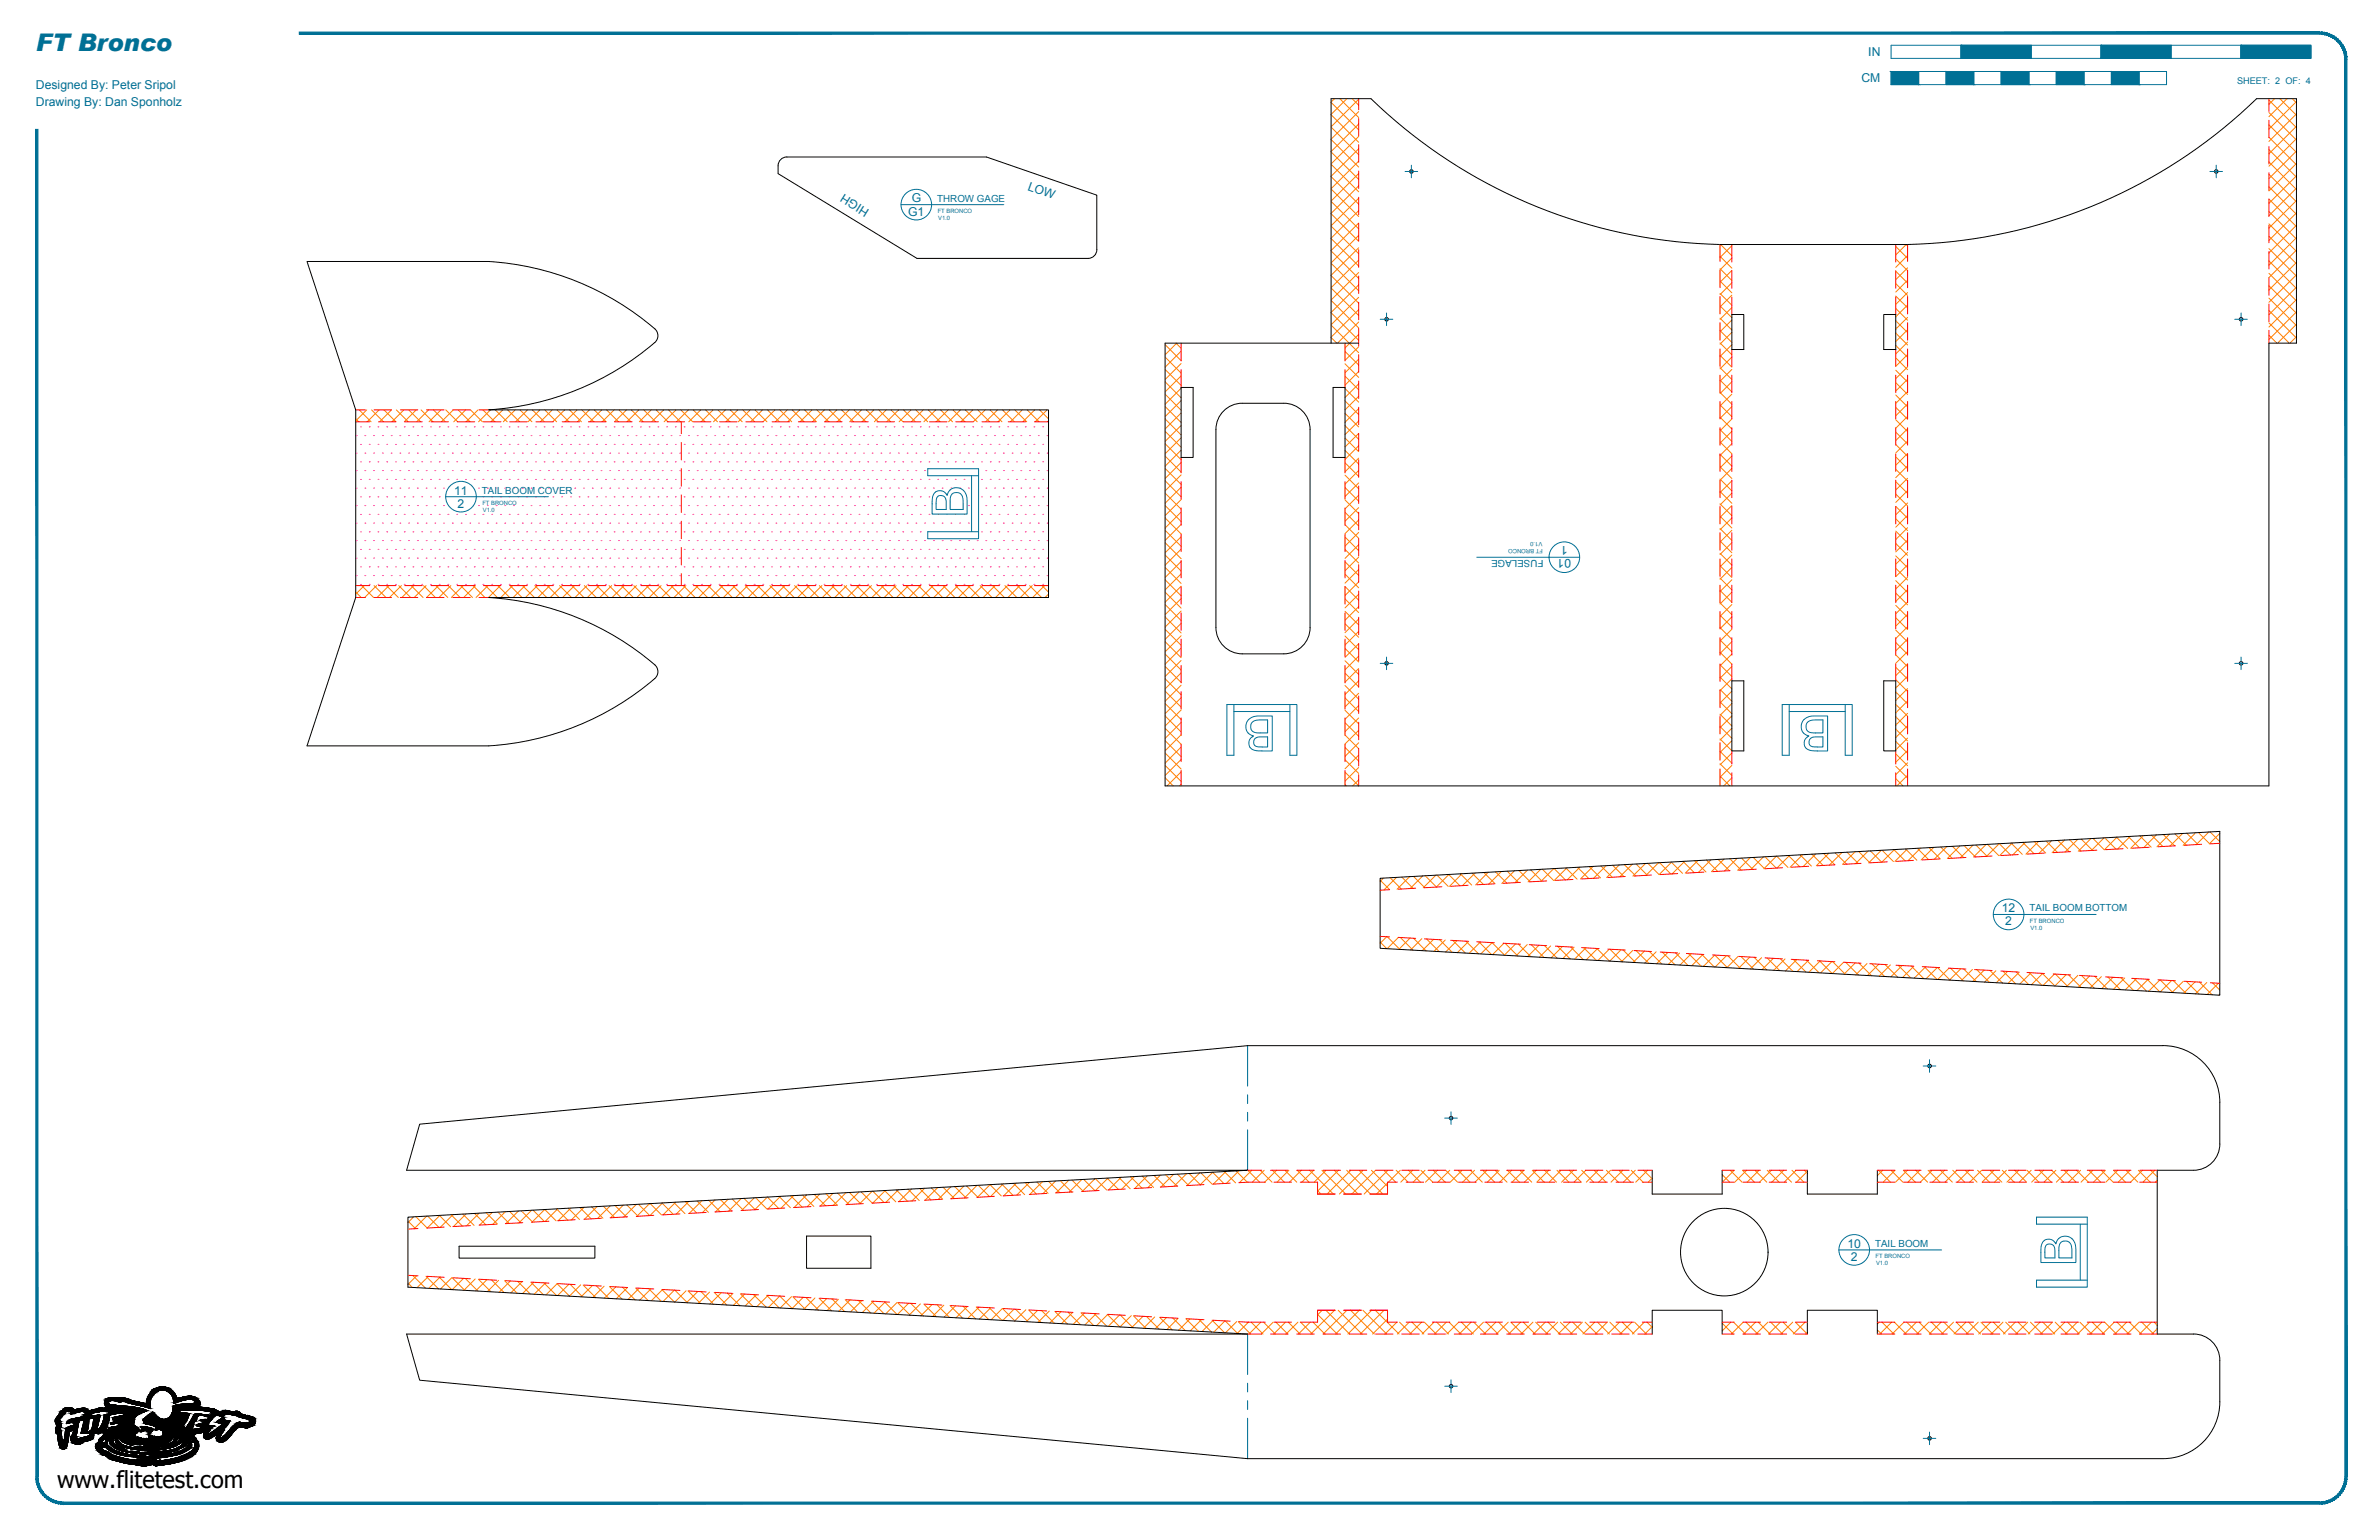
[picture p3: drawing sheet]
<svg xmlns="http://www.w3.org/2000/svg" width="864mm" height="559mm" viewBox="0 0 864 559" stroke-linecap="round" stroke-linejoin="round" font-family="sans-serif">
<defs><g id="words">
<text font-size="8.8" fill="#007095" x="13" y="18.4">FT Bronco</text>
<text font-size="8.5" x="20.7" y="539.9">www.flitetest.com</text>
<g font-size="4.4" fill="#007095">
<text x="678.2" y="20.4">IN</text>
<text x="675.7" y="29.9">CM</text>
<text x="13" y="32.2">Designed By: Peter Sripol</text>
<text x="13" y="38.6">Drawing By: Dan Sponholz</text>
<text x="372.8" y="68.8" transform="rotate(20 372.8 68.8)">LOW</text>
<text x="315.8" y="76" transform="rotate(-148 315.8 76)">HIGH</text>
<text x="331" y="73.5">G</text>
<text x="329.7" y="78.2">G1</text>
<text x="164.9" y="179.4">11</text>
<text x="166.1" y="184.2">2</text>
<text x="569.1" y="198.2" transform="rotate(-180 569.1 198.2)">1</text>
<text x="570.3" y="203" transform="rotate(-180 570.3 203)">01</text>
<text x="726.7" y="331">12</text>
<text x="727.9" y="335.8">2</text>
<text x="670.6" y="452.7">10</text>
<text x="671.9" y="457.5">2</text>
</g>
<g font-size="3.5" fill="#007095">
<text x="340.2" y="73.1">THROW GAGE</text>
<text x="174.9" y="179.1">TAIL BOOM COVER</text>
<text x="560.2" y="203.3" transform="rotate(-180 560.2 203.3)">FUSELAGE</text>
<text x="736.8" y="330.7">TAIL BOOM BOTTOM</text>
<text x="680.7" y="452.4">TAIL BOOM</text>
</g>
<text font-size="3.3" fill="#007095" x="812.1" y="30.4">SHEET: 2 OF: 4</text>
<g font-size="2.1" fill="#007095">
<text x="340.4" y="77.2">FT BRONCO</text>
<text x="340.6" y="79.8">V1.0</text>
<text x="175.1" y="183.2">FT BRONCO</text>
<text x="175.2" y="185.7">V1.0</text>
<text x="559.9" y="196.7" transform="rotate(-180 559.9 196.7)">V1.0</text>
<text x="560.1" y="199.2" transform="rotate(-180 560.1 199.2)">FT BRONCO</text>
<text x="736.9" y="334.8">FT BRONCO</text>
<text x="737.1" y="337.3">V1.0</text>
<text x="680.9" y="456.5">FT BRONCO</text>
<text x="681" y="459.1">V1.0</text>
</g>
</g></defs>
<!-- layer: 06 CAVITY -->
<g fill="none" stroke="#ff7f00" stroke-width=".36">
<path d="M483.2 37.1l10 10M484.4 35.8l-1.2 1.2M486.4 35.8l6.8 6.8M488.9 35.8l-5.7 5.7M490.8 35.8l2.4 2.4M493.2 36l-10 10M823.6 36.3l10 10M825.7 35.8l-2.1 2.1M827.6 35.8l6 6M830.2 35.8l-6.6 6.5M832.1 35.8l1.5 1.5M833.6 36.8l-10 10"/>
<path d="M483.2 41.6l10 10M483.2 46.1l10 10M483.2 50.6l10 10M483.2 55.1l10 10M483.2 59.6l10 10M493.2 58.5l-10 10M493.2 54l-10 10M493.2 49.5l-10 10M493.2 45l-10 10M493.2 40.5l-10 10M823.6 40.8l10 10M823.6 45.3l10 10"/>
<path d="M823.6 49.8l10 10M823.6 54.3l10 10M823.6 58.8l10 10M833.6 59.3l-10 10M833.6 54.8l-10 10M833.6 50.3l-10 10M833.6 45.8l-10 10M833.6 41.3l-10 10M483.2 64.1l10 10M483.2 68.6l10 10M483.2 73.1l10 10M483.2 77.5l10 10.1"/>
<path d="M493.2 76.4l-10 10M493.2 71.9l-10 10.1M493.2 67.5l-10 9.9M493.2 63l-10 10M823.6 63.3l10 10M823.6 67.7l10 10.1M823.6 72.3l10 9.9M823.6 76.7l10 10M833.6 77.3l-10 9.9M833.6 72.8l-10 10M833.6 68.3l-10 10M833.6 63.8l-10 10"/>
<path d="M483.2 95.5l10 10M483.2 91l10 10M483.2 86.5l10 10M483.2 82l10 10M493.2 98.9l-10 10M493.2 94.4l-10 10M493.2 89.9l-10 10M493.2 85.4l-10 10M493.2 80.9l-10 10M624.4 93l4.3 4.3M624.4 97.5l4.3 4.3M624.6 88.7l4.1 4.1"/>
<path d="M624.6 88.7l-.2 .3M628.7 98.1l-4.3 4.3M628.7 93.6l-4.3 4.3M628.7 89.1l-4.3 4.3M688.2 89.4l4.3 4.3M688.2 93.9l4.3 4.3M688.2 98.4l4.3 4.3M692.5 97.2l-4.3 4.3M692.5 92.7l-4.3 4.3M692.5 89.3l-.5-.6-3.8 3.8M823.6 81.2l10 10M823.6 85.7l10 10"/>
<path d="M823.6 90.2l10 10M823.6 94.7l10 10M823.6 99.2l10 10M833.6 99.7l-10 10M833.6 95.2l-10 10M833.6 90.7l-10 10M833.6 86.2l-10 10M833.6 81.7l-10 10.1M483.2 118l10 10M483.2 113.5l10 10M483.2 109l10 10M483.2 104.5l10 10"/>
<path d="M483.2 100l10 10M493.2 116.9l-7.7 7.6M493.2 112.4l-10 10M493.2 107.9l-10 10M493.2 103.4l-10 10M624.4 102l4.3 4.3M624.4 106.5l4.3 4.3M624.4 111l4.3 4.2M624.4 115.5l4.3 4.3M624.4 119.9l4.3 4.3M628.7 116.1l-4.3 4.3M628.7 111.6l-4.3 4.3"/>
<path d="M628.7 107.1l-4.3 4.3M628.7 102.6l-4.3 4.3M688.2 102.9l4.3 4.3M688.2 107.4l4.3 4.3M688.2 111.9l4.3 4.3M688.2 116.4l4.3 4.3M692.5 119.6l-4.3 4.3M692.5 115.2l-4.3 4.2M692.5 110.7l-4.3 4.2M692.5 106.2l-4.3 4.3M692.5 101.7l-4.3 4.3M823.6 103.7l10 10"/>
<path d="M823.6 108.2l10 10M823.6 112.7l10 10M823.6 117.2l7.4 7.3M833.6 117.7l-6.8 6.8M833.6 113.2l-10 10M833.6 108.7l-10 10M833.6 104.2l-10 10M422.9 138.5l5.9 5.8M422.9 125l5.9 5.9M422.9 129.6l5.9 5.8M422.9 134l5.9 5.9M426.9 124.5l1.9 1.9"/>
<path d="M427.2 124.5l-4.3 4.2M428.8 136.4l-5.9 5.8M428.8 131.9l-5.9 5.8M428.8 127.4l-5.9 5.8M483.2 122.5l2.1 2M488.3 132l4.9 4.9M488.3 127.5l4.9 5M488.3 136.5l4.9 4.9M493.2 121.3l-4.9 5M493.2 139.3l-4.9 4.9M493.2 134.8l-4.9 5M493.2 130.3l-4.9 5"/>
<path d="M493.2 125.8l-4.9 5M624.4 137.9l4.3 4.3M624.4 133.4l4.3 4.3M624.4 128.9l4.3 4.3M624.4 124.4l4.3 4.3M628.7 138.5l-4.3 4.3M628.7 134l-4.3 4.3M628.7 129.6l-4.3 4.3M628.7 125.1l-4.3 4.3M628.7 120.6l-4.3 4.3M688.2 120.9l4.3 4.3M688.2 125.4l4.3 4.3"/>
<path d="M688.2 129.9l4.3 4.2M688.2 134.3l4.3 4.3M688.2 138.8l4.3 4.3M692.5 137.6l-4.3 4.3M692.5 133.1l-4.3 4.3M692.5 128.6l-4.3 4.3M692.5 124.1l-4.3 4.3M823.6 121.6l2.9 2.9M833.6 122.2l-2.3 2.3M129.1 151.9l1.1 1.1M130.4 148.7l4.3 4.3M133.1 148.7l-4 4"/>
<path d="M134.9 148.7l4.3 4.3M137.6 148.7l-4.3 4.3M139.4 148.7l4.3 4.3M142.1 148.7l-4.3 4.3M143.9 148.7l4.3 4.3M146.6 148.7l-4.3 4.3M148.4 148.7l4.3 4.3M151.1 148.7l-4.3 4.3M152.9 148.7l4.3 4.3M155.6 148.7l-4.3 4.3M157.3 148.7l4.4 4.3M160.1 148.7l-4.3 4.3"/>
<path d="M161.8 148.7l4.3 4.3M164.6 148.7l-4.4 4.3M166.3 148.7l4.3 4.3M169 148.7l-4.3 4.3M170.8 148.7l4.3 4.3M173.5 148.7l-4.3 4.3M175.3 148.7l4.3 4.3M178 148.7l-4.3 4.3M179.8 148.7l4.3 4.3M182.5 148.7l-4.3 4.3M184.3 148.7l4.3 4.3M187 148.7l-4.3 4.3"/>
<path d="M188.8 148.7l4.3 4.3M191.5 148.7l-4.3 4.3M193.3 148.7l4.3 4.3M196 148.7l-4.3 4.3M197.7 148.7l4.4 4.3M200.5 148.7l-4.3 4.3M202.2 148.7l4.4 4.3M205 148.7l-4.4 4.3M206.7 148.7l4.4 4.3M209.5 148.7l-4.3 4.3M211.2 148.7l4.3 4.3M214 148.7l-4.4 4.3"/>
<path d="M215.7 148.7l4.3 4.3M218.4 148.7l-4.3 4.3M220.2 148.7l4.3 4.3M222.9 148.7l-4.3 4.3M224.7 148.7l4.3 4.3M227.4 148.7l-4.3 4.3M229.2 148.7l4.3 4.3M231.9 148.7l-4.3 4.3M233.7 148.7l4.3 4.3M236.4 148.7l-4.3 4.3M238.2 148.7l4.3 4.3M240.9 148.7l-4.3 4.3"/>
<path d="M242.7 148.7l4.3 4.3M245.4 148.7l-4.3 4.3M247.1 148.7l4.4 4.3M249.9 148.7l-4.3 4.3M251.6 148.7l4.4 4.3M254.4 148.7l-4.4 4.3M256.1 148.7l4.3 4.3M258.9 148.7l-4.4 4.3M260.6 148.7l4.3 4.3M263.3 148.7l-4.3 4.3M265.1 148.7l4.3 4.3M267.8 148.7l-4.3 4.3"/>
<path d="M269.6 148.7l4.3 4.3M272.3 148.7l-4.3 4.3M274.1 148.7l4.3 4.3M276.8 148.7l-4.3 4.3M278.6 148.7l4.3 4.3M281.3 148.7l-4.3 4.3M283.1 148.7l4.3 4.3M285.8 148.7l-4.3 4.3M287.6 148.7l4.3 4.3M290.3 148.7l-4.3 4.3M292 148.7l4.4 4.3M294.8 148.7l-4.3 4.3"/>
<path d="M296.5 148.7l4.3 4.3M299.3 148.7l-4.4 4.3M301 148.7l4.3 4.3M303.7 148.7l-4.3 4.3M305.5 148.7l4.3 4.3M308.3 148.7l-4.4 4.3M310 148.7l4.3 4.3M312.7 148.7l-4.3 4.3M314.5 148.7l4.3 4.3M317.2 148.7l-4.3 4.3M319 148.7l4.3 4.3M321.7 148.7l-4.3 4.3"/>
<path d="M323.5 148.7l4.3 4.3M326.2 148.7l-4.3 4.3M328 148.7l4.3 4.3M330.7 148.7l-4.3 4.3M332.5 148.7l4.3 4.3M335.2 148.7l-4.3 4.3M337 148.7l4.3 4.3M339.7 148.7l-4.3 4.3M341.4 148.7l4.4 4.3M344.2 148.7l-4.3 4.3M345.9 148.7l4.4 4.3M348.7 148.7l-4.4 4.3"/>
<path d="M350.4 148.7l4.3 4.3M353.2 148.7l-4.4 4.3M354.9 148.7l4.3 4.3M357.6 148.7l-4.3 4.3M359.4 148.7l4.3 4.3M362.1 148.7l-4.3 4.3M363.9 148.7l4.3 4.3M366.6 148.7l-4.3 4.3M368.4 148.7l4.3 4.3M371.1 148.7l-4.3 4.3M372.9 148.7l4.3 4.3M375.6 148.7l-4.3 4.3"/>
<path d="M377.4 148.7l3.2 3.3M380.1 148.7l-4.3 4.3M380.6 152.7l-.3 .3M422.9 156.5l5.9 5.8M422.9 152l5.9 5.8M422.9 147.5l5.9 5.8M422.9 143l5.9 5.8M428.8 158.8l-5.9 5.9M428.8 154.4l-5.9 5.8M428.8 149.9l-5.9 5.8M428.8 145.4l-5.9 5.8M428.8 140.9l-5.9 5.8"/>
<path d="M488.3 159l4.9 4.9M488.3 154.5l4.9 4.9M488.3 150l4.9 4.9M488.3 145.5l4.9 4.9M488.3 141l4.9 4.9M493.2 157.3l-4.9 4.9M493.2 152.8l-4.9 4.9M493.2 148.3l-4.9 4.9M493.2 143.8l-4.9 4.9M624.4 142.4l4.3 4.3M624.4 146.9l4.3 4.3M624.4 151.4l4.3 4.3"/>
<path d="M624.4 155.9l4.3 4.3M628.7 156.5l-4.3 4.3M628.7 152l-4.3 4.3M628.7 147.5l-4.3 4.3M628.7 143l-4.3 4.3M688.2 143.3l4.3 4.3M688.2 147.8l4.3 4.3M688.2 152.3l4.3 4.3M688.2 156.8l4.3 4.3M692.5 155.6l-4.3 4.3M692.5 151.1l-4.3 4.3M692.5 146.6l-4.3 4.3"/>
<path d="M692.5 142.1l-4.3 4.3M422.9 178.9l5.9 5.9M422.9 174.4l5.9 5.9M422.9 170l5.9 5.8M422.9 165.5l5.9 5.8M422.9 161l5.9 5.8M428.8 176.8l-5.9 5.8M428.8 172.3l-5.9 5.8M428.8 167.8l-5.9 5.8M428.8 163.3l-5.9 5.9M488.3 172.4l4.9 4.9M488.3 167.9l4.9 5"/>
<path d="M488.3 163.4l4.9 5M488.3 176.9l4.9 5M493.2 179.7l-4.9 5M493.2 175.2l-4.9 5M493.2 170.7l-4.9 5M493.2 166.2l-4.9 5M493.2 161.7l-4.9 5M624.4 178.3l4.3 4.3M624.4 160.4l4.3 4.2M624.4 164.8l4.3 4.3M624.4 169.3l4.3 4.3M624.4 173.8l4.3 4.3"/>
<path d="M628.7 179l-4.3 4.3M628.7 174.5l-4.3 4.2M628.7 170l-4.3 4.3M628.7 165.5l-4.3 4.3M628.7 161l-4.3 4.3M688.2 161.3l4.3 4.3M688.2 165.8l4.3 4.3M688.2 170.3l4.3 4.3M688.2 174.8l4.3 4.2M688.2 179.3l4.3 4.3M692.5 178l-4.3 4.3M692.5 173.5l-4.3 4.3"/>
<path d="M692.5 169l-4.3 4.3M692.5 164.5l-4.3 4.3M692.5 160.1l-4.3 4.3M422.9 187.9l5.9 5.8M422.9 183.4l5.9 5.8M422.9 192.4l5.9 5.8M422.9 196.9l5.9 5.8M428.8 181.3l-5.9 5.8M428.8 199.3l-5.9 5.8M428.8 194.8l-5.9 5.8M428.8 190.3l-5.9 5.8M428.8 185.8l-5.9 5.8"/>
<path d="M488.3 199.4l4.9 4.9M488.3 190.4l4.9 4.9M488.3 185.9l4.9 4.9M488.3 181.4l4.9 4.9M488.3 194.9l4.9 4.9M493.2 197.7l-4.9 4.9M493.2 193.2l-4.9 4.9M493.2 188.7l-4.9 4.9M493.2 184.2l-4.9 4.9M624.4 196.3l4.3 4.3M624.4 191.8l4.3 4.3M624.4 187.3l4.3 4.3"/>
<path d="M624.4 182.8l4.3 4.3M628.7 196.9l-4.3 4.3M628.7 192.4l-4.3 4.3M628.7 187.9l-4.3 4.3M628.7 183.4l-4.3 4.3M688.2 183.7l4.3 4.3M688.2 188.2l4.3 4.3M688.2 192.7l4.3 4.3M688.2 197.2l4.3 4.3M692.5 196l-4.3 4.3M692.5 191.5l-4.3 4.3M692.5 187l-4.3 4.3"/>
<path d="M692.5 182.5l-4.3 4.3M129.1 214.8l2 2M131.3 212.5l4.3 4.3M132.2 212.5l-3.1 3.1M135.8 212.5l4.3 4.3M136.7 212.5l-4.3 4.3M140.3 212.5l4.3 4.3M141.2 212.5l-4.3 4.3M144.8 212.5l4.3 4.3M145.7 212.5l-4.3 4.3M149.3 212.5l4.3 4.3M150.2 212.5l-4.3 4.3"/>
<path d="M153.7 212.5l4.4 4.3M154.7 212.5l-4.3 4.3M158.2 212.5l4.3 4.3M159.2 212.5l-4.3 4.3M162.7 212.5l4.3 4.3M163.7 212.5l-4.4 4.3M167.2 212.5l4.3 4.3M168.2 212.5l-4.4 4.3M171.7 212.5l4.3 4.3M172.6 212.5l-4.3 4.3M176.2 212.5l4.3 4.3M177.1 212.5l-4.3 4.3"/>
<path d="M180.7 212.5l4.3 4.3M181.6 212.5l-4.3 4.3M185.2 212.5l4.3 4.3M186.1 212.5l-4.3 4.3M189.7 212.5l4.3 4.3M190.6 212.5l-4.3 4.3M194.1 212.5l4.4 4.3M195.1 212.5l-4.3 4.3M198.6 212.5l4.4 4.3M199.6 212.5l-4.3 4.3M203.1 212.5l4.4 4.3M204.1 212.5l-4.3 4.3"/>
<path d="M207.6 212.5l4.3 4.3M208.6 212.5l-4.4 4.3M212.1 212.5l4.3 4.3M213.1 212.5l-4.3 4.3M216.6 212.5l4.3 4.3M217.6 212.5l-4.4 4.3M221.1 212.5l4.3 4.3M222 212.5l-4.3 4.3M225.6 212.5l4.3 4.3M226.5 212.5l-4.3 4.3M230.1 212.5l4.3 4.3M231 212.5l-4.3 4.3"/>
<path d="M234.6 212.5l4.3 4.3M235.5 212.5l-4.3 4.3M239.1 212.5l4.3 4.3M240 212.5l-4.3 4.3M243.6 212.5l4.3 4.3M244.5 212.5l-4.3 4.3M248 212.5l4.4 4.3M249 212.5l-4.3 4.3M252.5 212.5l4.3 4.3M253.5 212.5l-4.3 4.3M257 212.5l4.3 4.3M258 212.5l-4.4 4.3"/>
<path d="M261.5 212.5l4.3 4.3M262.5 212.5l-4.4 4.3M266 212.5l4.3 4.3M266.9 212.5l-4.3 4.3M270.5 212.5l4.3 4.3M271.4 212.5l-4.3 4.3M275 212.5l4.3 4.3M275.9 212.5l-4.3 4.3M279.5 212.5l4.3 4.3M280.4 212.5l-4.3 4.3M284 212.5l4.3 4.3M284.9 212.5l-4.3 4.3"/>
<path d="M288.4 212.5l4.4 4.3M289.4 212.5l-4.3 4.3M292.9 212.5l4.4 4.3M293.9 212.5l-4.3 4.3M297.4 212.5l4.3 4.3M298.4 212.5l-4.3 4.3M301.9 212.5l4.3 4.3M302.9 212.5l-4.4 4.3M306.4 212.5l4.3 4.3M307.3 212.5l-4.3 4.3M310.9 212.5l4.3 4.3M311.9 212.5l-4.4 4.3"/>
<path d="M315.4 212.5l4.3 4.3M316.3 212.5l-4.3 4.3M319.9 212.5l4.3 4.3M320.8 212.5l-4.3 4.3M324.4 212.5l4.3 4.3M325.3 212.5l-4.3 4.3M328.9 212.5l4.3 4.3M329.8 212.5l-4.3 4.3M333.4 212.5l4.3 4.3M334.3 212.5l-4.3 4.3M337.8 212.5l4.4 4.3M338.8 212.5l-4.3 4.3"/>
<path d="M342.3 212.5l4.4 4.3M343.3 212.5l-4.3 4.3M346.8 212.5l4.3 4.3M347.8 212.5l-4.3 4.3M351.3 212.5l4.3 4.3M352.3 212.5l-4.4 4.3M355.8 212.5l4.3 4.3M356.8 212.5l-4.4 4.3M360.3 212.5l4.3 4.3M361.2 212.5l-4.3 4.3M364.8 212.5l4.3 4.3M365.7 212.5l-4.3 4.3"/>
<path d="M369.3 212.5l4.3 4.3M370.2 212.5l-4.3 4.3M373.8 212.5l4.3 4.3M374.7 212.5l-4.3 4.3M378.3 212.5l2.3 2.4M379.2 212.5l-4.3 4.3M380.6 215.6l-1.2 1.2M422.9 201.4l5.9 5.8M422.9 205.9l5.9 5.8M422.9 210.4l5.9 5.8M422.9 214.9l5.9 5.8M422.9 219.3l5.9 5.9"/>
<path d="M428.8 217.2l-5.9 5.8M428.8 212.7l-5.9 5.8M428.8 208.2l-5.9 5.9M428.8 203.7l-5.9 5.9M488.3 203.8l4.9 5M488.3 208.3l4.9 5M488.3 212.8l4.9 5M488.3 217.3l4.9 5M493.2 215.6l-4.9 5M493.2 211.2l-4.9 4.9M493.2 206.7l-4.9 4.9M493.2 202.2l-4.9 4.9"/>
<path d="M624.4 200.8l4.3 4.3M624.4 205.3l4.3 4.2M624.4 209.8l4.3 4.3M624.4 214.2l4.3 4.3M624.4 218.7l4.3 4.3M628.7 219.4l-4.3 4.3M628.7 214.9l-4.3 4.3M628.7 210.4l-4.3 4.3M628.7 205.9l-4.3 4.3M628.7 201.4l-4.3 4.3M688.2 201.7l4.3 4.3M688.2 206.2l4.3 4.3"/>
<path d="M688.2 210.7l4.3 4.3M688.2 215.2l4.3 4.3M688.2 219.7l4.3 4.3M692.5 218.4l-4.3 4.3M692.5 213.9l-4.3 4.3M692.5 209.5l-4.3 4.2M692.5 205l-4.3 4.2M692.5 200.5l-4.3 4.3M422.9 223.8l5.9 5.9M422.9 228.3l5.9 5.9M422.9 232.8l5.9 5.8M422.9 237.3l5.9 5.8"/>
<path d="M428.8 239.7l-5.9 5.8M428.8 235.2l-5.9 5.8M428.8 230.7l-5.9 5.8M428.8 226.2l-5.9 5.8M428.8 221.7l-5.9 5.8M488.3 221.8l4.9 5M488.3 226.3l4.9 4.9M488.3 230.8l4.9 4.9M488.3 235.3l4.9 4.9M488.3 239.8l4.9 4.9M493.2 238.1l-4.9 4.9M493.2 233.6l-4.9 4.9"/>
<path d="M493.2 229.1l-4.9 5M493.2 224.6l-4.9 5M493.2 220.1l-4.9 5M624.4 223.2l4.3 4.3M624.4 227.7l4.3 4.3M624.4 232.2l4.3 4.3M624.4 236.7l4.3 4.3M628.7 237.3l-4.3 4.3M628.7 232.8l-4.3 4.3M628.7 228.3l-4.3 4.3M628.7 223.9l-4.3 4.2M688.2 224.1l4.3 4.3"/>
<path d="M688.2 228.6l4.3 4.3M688.2 233.1l4.3 4.3M688.2 237.6l4.3 4.3M692.5 231.9l-4.3 4.3M692.5 227.4l-4.3 4.3M692.5 222.9l-4.3 4.3M692.5 236.4l-4.3 4.3M422.9 241.8l5.9 5.8M422.9 246.3l5.9 5.8M422.9 250.8l5.9 5.8M422.9 255.3l5.9 5.8M422.9 259.8l5.9 5.8"/>
<path d="M428.8 257.6l-5.9 5.9M428.8 253.1l-5.9 5.9M428.8 248.6l-5.9 5.9M428.8 244.2l-5.9 5.8M488.3 244.3l4.9 4.9M488.3 248.7l4.9 5M488.3 253.3l4.9 4.9M488.3 257.7l4.9 5M493.2 256l-4.9 5M493.2 251.6l-4.9 4.9M493.2 247.1l-4.9 4.9M493.2 242.6l-4.9 4.9"/>
<path d="M624.4 241.2l4.3 4.3M624.4 245.7l4.3 4.3M624.4 250.2l4.3 4.3M624.4 254.6l4.3 4.3M624.4 259.1l4.3 4.3M628.7 259.8l-4.3 4.3M628.7 255.3l-4.3 4.3M628.7 250.8l-4.3 4.3M628.7 246.3l-4.3 4.3M628.7 241.8l-4.3 4.3M688.2 242.1l4.3 4.3M688.2 246.6l4.3 4.3"/>
<path d="M688.2 251.1l4.3 4.3M688.2 255.6l4.3 4.3M692.5 258.8l-4.3 4.3M692.5 254.4l-4.3 4.2M692.5 249.9l-4.3 4.3M692.5 245.4l-4.3 4.3M692.5 240.9l-4.3 4.3M422.9 264.3l5.9 5.8M422.9 268.7l5.9 5.9M422.9 273.2l5.9 5.9M422.9 277.7l5.9 5.8M428.8 275.6l-5.9 5.8"/>
<path d="M428.8 271.1l-5.9 5.8M428.8 266.6l-5.9 5.8M428.8 262.1l-5.9 5.8M488.3 262.2l4.9 5M488.3 266.7l4.9 4.9M488.3 271.2l4.9 5M488.3 275.7l4.9 4.9M493.2 278.5l-4.9 4.9M493.2 274l-4.9 4.9M493.2 269.5l-4.9 5M493.2 265l-4.9 5M493.2 260.5l-4.9 5"/>
<path d="M624.4 263.6l4.3 4.3M624.4 268.1l4.3 4.3M624.4 272.6l4.3 4.3M624.4 277.1l4.3 4.3M628.7 277.7l-4.3 4.3M628.7 273.3l-4.3 4.2M628.7 268.8l-4.3 4.2M628.7 264.3l-4.3 4.3M688.2 260.1l4.3 4.3M688.2 264.6l4.3 4.3M688.2 269.1l4.3 4.2M688.2 273.6l4.3 4.2"/>
<path d="M688.2 278l4.3 4.3M692.5 263.3l-4.3 4.3M692.5 276.8l-4.3 4.3M692.5 272.3l-4.3 4.3M692.5 267.8l-4.3 4.3M422.9 282.2l3 3M428.8 284.6l-.6 .6M428.8 280.1l-5.1 5.1M488.3 280.2l4.9 4.9M488.3 284.7l.4 .5M493.2 283l-2.2 2.2M624.4 281.6l3.5 3.6"/>
<path d="M628.7 282.2l-3 3M688.2 282.5l2.6 2.7M692.5 281.3l-3.9 3.9M501 319.4l3.5 3.4M502.2 318.6l-1.2 1.2M504.6 318.5l4.1 4.1M507 318.4l-4.6 4.5M508.9 318.3l4.1 4.1M511.7 318.1l-4.6 4.6M513.1 318l4.1 4.1M516.5 317.8l-4.6 4.6M517.4 317.8l4.1 4.1"/>
<path d="M521.2 317.6l-4.6 4.5M521.6 317.5l4.1 4.1M525.9 317.3l4.1 4.1M526 317.3l-4.6 4.6M530.1 317.1l4.1 4.1M530.7 317l-4.5 4.6M534.4 316.8l4.1 4.1M535.5 316.8l-4.6 4.5M538.6 316.6l4.1 4.1M540.2 316.5l-4.5 4.6M542.9 316.3l4.1 4.2M545 316.2l-4.6 4.6"/>
<path d="M547.1 316.1l4.1 4.1M549.8 316l-4.6 4.6M551.4 315.9l4.1 4.1M554.5 315.7l-4.6 4.6M555.7 315.7l4 4M559.3 315.4l-4.6 4.6M559.9 315.4l4.1 4.1M564 315.2l-4.6 4.6M564.2 315.2l4 4.1M568.4 314.9l4.1 4.1M568.8 314.9l-4.6 4.6M572.7 314.7l4.1 4.1"/>
<path d="M573.5 314.6l-4.5 4.6M576.9 314.5l4.1 4.1M578.3 314.4l-4.6 4.6M581.2 314.2l4.1 4.1M583.1 314.1l-4.6 4.6M585.4 314l4.1 4.1M587.8 313.9l-4.6 4.5M589.7 313.7l4.1 4.1M592.6 313.6l-4.6 4.6M593.9 313.5l4.1 4.1M597.3 313.3l-4.6 4.6M598.2 313.3l4.1 4.1"/>
<path d="M602.1 313l-4.6 4.6M602.4 313l4.1 4.1M606.7 312.8l4.1 4.1M606.8 312.8l-4.5 4.6M610.9 312.6l4.1 4M611.6 312.5l-4.6 4.6M615.2 312.3l4.1 4.1M616.3 312.3l-4.5 4.5M619.4 312.1l4.1 4.1M621.1 312l-4.6 4.6M623.7 311.8l4.1 4.1M625.9 311.7l-4.6 4.6"/>
<path d="M627.9 311.6l4.1 4.1M630.6 311.5l-4.6 4.5M632.2 311.4l4.1 4.1M635.4 311.2l-4.6 4.6M636.4 311.1l4.2 4.1M640.1 310.9l-4.6 4.6M640.7 310.9l4.1 4.1M644.9 310.7l-4.6 4.5M645 310.7l4.1 4.1M649.2 310.4l4.1 4.1M649.6 310.4l-4.5 4.6M653.5 310.2l4 4.1"/>
<path d="M654.4 310.1l-4.6 4.6M657.7 309.9l4.1 4.1M659.1 309.9l-4.5 4.5M662 309.7l4.1 4.1M663.9 309.6l-4.6 4.6M666.2 309.5l4.1 4.1M668.7 309.3l-4.6 4.6M670.5 309.2l4.1 4.1M673.4 309.1l-4.6 4.5M674.7 309l4.1 4.1M678.2 308.8l-4.6 4.6M682.9 308.5l-4.6 4.6"/>
<path d="M683.2 308.5l4.1 4.1M687.5 308.3l4.1 4.1M687.7 308.3l-4.6 4.6-4.1-4.1M691.7 308.1l4.1 4M692.4 308l-4.5 4.6M696 307.8l4.1 4.1M697.2 307.7l-4.6 4.6M700.2 307.6l4.1 4.1M702 307.5l-4.6 4.6M704.5 307.3l4.1 4.1M706.7 307.2l-4.6 4.6M708.8 307.1l4 4.1"/>
<path d="M711.5 307l-4.6 4.5M713 306.9l4.1 4.1M716.2 306.7l-4.6 4.5M717.3 306.6l4 4.1M721 306.4l-4.6 4.6M721.5 306.4l4.1 4.1M729.9 310.2l-4.2-4.1-4.5 4.6M730 305.9l4.1 4.1M730.5 305.9l-4.6 4.6M734.3 305.7l4.1 4.1M735.2 305.6l-4.5 4.6M738.5 305.4l4.1 4.1"/>
<path d="M740 305.3l-4.6 4.6M742.8 305.2l4.1 4.1M744.8 305.1l-4.6 4.6M747 305l4.1 4M749.5 304.8l-4.6 4.6M751.3 304.7l4.1 4.1M754.3 304.6l-4.6 4.5M755.5 304.5l4.1 4.1M759 304.3l-4.6 4.6M759.8 304.2l4.1 4.1M763.8 304l-4.6 4.6M764 304l4.1 4.1"/>
<path d="M768.3 303.8l4.1 4.1M768.5 303.8l-4.5 4.5M772.5 303.5l4.1 4.1M773.3 303.5l-4.6 4.6M776.8 303.3l4.1 4.1M778.1 303.2l-4.6 4.6M781.1 303.1l4 4.1M782.8 303l-4.6 4.5M785.3 302.8l4.1 4.1M787.6 302.7l-4.6 4.6M789.5 302.6l4.2 4.1M792.3 302.4l-4.6 4.6"/>
<path d="M793.8 302.3l4.1 4.1M797.1 302.2l-4.6 4.5M798.1 302.1l4.1 4.1M801.8 301.9l-4.6 4.6M802.3 301.9l3.5 3.5M805.8 302.4l-3.8 3.8M503.4 339.9l-2.4 2.4M503.6 339.9l4.6 4.6M501 341.8l2.4 2.4M507.6 340.1l-4.1 4.1M508.3 340.2l4.6 4.6M511.9 340.4l-4.1 4.1"/>
<path d="M513.1 340.4l4.6 4.6M516.1 340.6l-4.1 4.1M517.8 340.7l4.6 4.6M520.4 340.9l-4.1 4M522.6 341l4.6 4.6M524.6 341.1l-4 4.1M527.4 341.2l4.5 4.6M528.9 341.3l-4.1 4.1M532.1 341.5l4.6 4.6M533.2 341.6l-4.2 4.1M536.9 341.8l4.6 4.6M537.4 341.8l-4.1 4.1"/>
<path d="M541.6 342l4.6 4.6M541.7 342l-4.1 4.1M545.9 342.3l-4.1 4.1M546.4 342.3l4.6 4.6M550.2 342.5l-4.1 4.1M551.1 342.6l4.6 4.5M554.4 342.7l-4.1 4.2M555.9 342.8l4.6 4.6M558.7 343l-4.1 4.1M560.6 343.1l4.6 4.6M562.9 343.2l-4.1 4.1M565.4 343.4l4.6 4.6"/>
<path d="M567.2 343.5l-4.1 4.1M570.2 343.6l4.5 4.6M571.4 343.7l-4.1 4.1M574.9 343.9l4.6 4.6M575.7 344l-4.1 4M579.7 344.2l4.5 4.5M579.9 344.2l-4.1 4.1M584.2 344.4l-4.1 4.1M584.4 344.4l4.6 4.6M588.4 344.6l-4.1 4.2M589.2 344.7l4.6 4.6M592.7 344.9l-4.1 4.1"/>
<path d="M593.9 345l4.6 4.5M596.9 345.1l-4.1 4.1M598.7 345.2l4.6 4.6M601.2 345.4l-4.1 4.1M603.4 345.5l4.6 4.6M605.5 345.6l-4.1 4.1M608.2 345.8l4.6 4.5M609.7 345.8l-4.1 4.1M613 346l4.5 4.6M613.9 346.1l-4 4.1M617.7 346.3l4.6 4.6M618.2 346.3l-4.1 4.1"/>
<path d="M618.4 350.6l4.1-4 4.6 4.5M626.7 346.8l-4.1 4.1M627.2 346.8l4.6 4.6M631 347l-4.1 4.1M632 347.1l4.6 4.6M635.2 347.3l-4.1 4.1M636.7 347.4l4.6 4.5M639.5 347.5l-4.1 4.1M641.5 347.6l4.6 4.6M643.7 347.7l-4.1 4.1M646.3 347.9l4.5 4.6M648 348l-4.1 4.1"/>
<path d="M651 348.1l4.6 4.6M652.2 348.2l-4.1 4.1M655.8 348.4l4.5 4.6M656.5 348.5l-4.1 4M660.5 348.7l4.6 4.6 4.1-4.1M660.7 348.7l-4.1 4.1M665 348.9l-4.1 4.1M665.3 348.9l4.6 4.6M670 349.2l4.6 4.6M673.5 349.4l-4.1 4.1M674.8 349.5l4.6 4.5M677.7 349.6l-4 4.1"/>
<path d="M679.5 349.8l4.6 4.5M682 349.9l-4.1 4.1M684.3 350l4.6 4.6M686.3 350.1l-4.2 4.1M689.1 350.3l4.5 4.6M690.5 350.3l-4.1 4.1M693.8 350.5l4.6 4.6M694.8 350.6l-4.1 4.1M698.6 350.8l4.6 4.6M699 350.8l-4.1 4.1M703.3 351.1l-4.1 4.1M703.3 351.1l4.6 4.6"/>
<path d="M707.5 351.3l-4.1 4.1M708.1 351.3l4.6 4.6M711.8 351.5l-4.1 4.1M712.8 351.6l4.6 4.6M716 351.8l-4.1 4.1M717.6 351.9l4.6 4.5M720.3 352l-4.1 4.1M722.4 352.1l4.5 4.6M724.5 352.2l-4.1 4.2M727.1 352.4l4.6 4.6M728.8 352.5l-4.1 4.1M731.9 352.7l4.5 4.5"/>
<path d="M733 352.7l-4.1 4.1M736.6 352.9l4.6 4.6M737.3 353l-4.1 4.1M741.4 353.2l4.5 4.6 4.1-4.1M741.5 353.2l-4.1 4.1M745.8 353.4l-4.1 4.1M746.1 353.5l4.6 4.5M750.9 353.7l4.6 4.6M754.3 353.9l-4.1 4.1M755.6 354l4.6 4.6M758.6 354.2l-4.1 4M760.4 354.3l4.6 4.5"/>
<path d="M762.8 354.4l-4.1 4.1M765.2 354.5l4.5 4.6M767 354.6l-4 4.1M769.9 354.8l4.6 4.6M771.3 354.9l-4.1 4.1M774.7 355l4.5 4.6M775.6 355.1l-4.1 4.1M779.4 355.3l4.6 4.6M779.8 355.3l-4.1 4.1M784.1 355.6l-4.1 4.1M784.2 355.6l4.6 4.6M788.3 355.8l-4.1 4.1"/>
<path d="M788.9 355.8l4.6 4.6M792.6 356.1l-4.1 4M793.7 356.1l4.6 4.6M796.8 356.3l-4.1 4.1M798.4 356.4l4.6 4.6M801.1 356.5l-4.1 4.1M803.2 356.7l2.6 2.6M805.3 356.8l-4.1 4.1M805.8 360.8l-.3 .3M178.7 439.9l-4.6 4.6M180.7 439.8l4.2 4.1M183.4 439.7l-4.5 4.6"/>
<path d="M185 439.6l4.1 4.1M188.2 439.4l-4.6 4.6M189.3 439.4l4.1 4.1M193 439.2l-4.6 4.5M193.5 439.1l4.1 4.1M197.7 438.9l-4.6 4.6M197.8 438.9l4.1 4.1M202 438.7l4.1 4M202.5 438.6l-4.6 4.6M206.3 438.4l4.1 4.1M207.2 438.4l-4.6 4.5M210.5 438.2l4.1 4.1"/>
<path d="M212 438.1l-4.6 4.6M214.8 437.9l4.1 4.1M216.7 437.8l-4.5 4.6M219 437.7l4.1 4.1M221.5 437.6l-4.6 4.5M223.3 437.5l4.1 4.1M226.3 437.3l-4.6 4.6M227.5 437.2l4.1 4.1M231 437l-4.6 4.6M231.8 437l4.1 4.1M235.8 436.8l-4.6 4.5M236 436.7l4.1 4.2"/>
<path d="M240.3 436.5l4.1 4.1M240.5 436.5l-4.6 4.6M244.5 436.3l4.2 4.1M245.3 436.2l-4.6 4.6M248.8 436l4.1 4.1M250 436l-4.5 4.6M253.1 435.8l4.1 4.1M254.8 435.7l-4.6 4.6M257.3 435.6l4.1 4.1M259.5 435.4l-4.5 4.6M261.6 435.3l4 4.1M264.3 435.2l-4.6 4.6"/>
<path d="M265.8 435.1l4.1 4.1M269.1 434.9l-4.6 4.6M270.1 434.8l4.1 4.1M273.8 434.7l-4.6 4.5M274.3 434.6l4.1 4.1M278.6 434.4l-4.6 4.5M278.6 434.4l4.1 4.1M282.8 434.1l4.1 4.1M283.3 434.1l-4.6 4.6M287.1 433.9l4.1 4.1M288.1 433.8l-4.6 4.6M291.3 433.7l4.1 4.1"/>
<path d="M292.8 433.6l-4.5 4.6M295.6 433.4l4.1 4.1M297.6 433.3l-4.6 4.6M299.8 433.2l4.1 4.1M302.4 433l-4.6 4.6M304.1 433l4.1 4M307.1 432.8l-4.6 4.6M308.3 432.7l4.1 4.1M311.9 432.5l-4.6 4.6M312.6 432.5l4.1 4.1M316.6 432.3l-4.6 4.5M316.9 432.2l4 4.1"/>
<path d="M321.1 432l4.1 4.1M321.4 432l-4.6 4.6M325.4 431.8l4 4.1M326.1 431.7l-4.6 4.6M329.6 431.5l4.1 4.1M330.9 431.5l-4.6 4.5M333.9 431.3l4.1 4.1M335.6 431.2l-4.5 4.6M338.1 431.1l4.1 4M340.4 430.9l-4.6 4.6M342.4 430.8l4.1 4.1M345.2 430.6l-4.6 4.6"/>
<path d="M346.6 430.6l4.1 4.1M349.9 430.4l-4.6 4.6M350.9 430.3l4.1 4.1M354.7 430.1l-4.6 4.6M355.1 430.1l4.1 4.1M363.5 434l-4.1-4.1-4.6 4.5M363.6 429.6l4.1 4.1M364.2 429.6l-4.6 4.6M367.9 429.4l4.1 4.1M368.9 429.3l-4.6 4.6M372.1 429.1l4.1 4.2M373.7 429.1l-4.6 4.6"/>
<path d="M376.4 428.9l4.1 4.1M378.4 428.8l-4.5 4.6M380.6 428.7l4.1 4.1M383.2 428.5l-4.6 4.6M384.9 428.4l4.1 4.1M387.9 428.3l-4.5 4.6M389.1 428.2l4.1 4.1M392.7 428l-4.6 4.6M393.4 428l4.1 4.1M397.5 427.7l-4.6 4.6M397.6 427.7l4.2 4.1M401.9 427.5l4.1 4.1"/>
<path d="M402.2 427.5l-4.6 4.5M406.2 427.2l4.1 4.1M407 427.2l-4.6 4.6M410.4 427l4.1 4.1M411.7 426.9l-4.6 4.6M414.7 426.8l4.1 4.1M416.5 426.7l-4.6 4.6M418.9 426.5l4.1 4.1M421.2 426.4l-4.5 4.6M423.2 426.3l4.1 4.1M426 426.1l-4.6 4.6M427.4 426.1l4.1 4.1"/>
<path d="M430.7 425.9l-4.5 4.6M431.7 425.8l4.1 4.1M435.5 425.6l-4.6 4.6M435.9 425.6l4.1 4.1M440.2 425.4l4.1 4M440.3 425.4l-4.6 4.5M444.4 425.1l4.1 4.1M445 425.1l-4.6 4.6M448.7 424.9l4.1 4.1M449.8 424.8l-4.6 4.6M452.9 424.6l4.3 4.4M454.4 424.6l-4.5 4.5"/>
<path d="M457.4 424.6l4.4 4.4M458.9 424.6l-4.3 4.4M461.9 424.6l4.3 4.4M463.4 424.6l-4.3 4.4M466.4 424.6l4.3 4.4M467.9 424.6l-4.3 4.4M470.9 424.6l4.3 4.4M472.4 424.6l-4.3 4.4M475.4 424.6l8.6 8.7M476.9 424.6l-4.3 4.4M478.3 432l1.2 1.3M479.9 424.6l8.6 8.7"/>
<path d="M481.4 424.6l-4.3 4.4M484.4 424.6l8.6 8.7M485.9 424.6l-7.6 7.6M488.9 424.6l8.6 8.7M490.4 424.6l-8.7 8.7M493.4 424.6l8.6 8.7M494.8 424.6l-8.6 8.7M497.8 424.6l5.9 5.9M499.3 424.6l-8.6 8.7M502.3 424.6l4.4 4.4M503.7 429.3l-4 4M503.8 424.6l-8.6 8.7"/>
<path d="M506.8 424.6l4.3 4.4M508.3 424.6l-4.3 4.4M511.3 424.6l4.3 4.4M512.8 424.6l-4.3 4.4M515.8 424.6l4.3 4.4M517.3 424.6l-4.3 4.4M520.3 424.6l4.3 4.4M521.8 424.6l-4.3 4.4M524.8 424.6l4.3 4.4M526.3 424.6l-4.3 4.4M529.3 424.6l4.3 4.4M530.8 424.6l-4.4 4.4"/>
<path d="M533.8 424.6l4.3 4.4M535.3 424.6l-4.3 4.4M538.3 424.6l4.3 4.4M539.8 424.6l-4.4 4.4M542.7 424.6l4.4 4.4M544.2 424.6l-4.3 4.4M547.2 424.6l4.3 4.4M548.7 424.6l-4.3 4.4M551.7 424.6l4.3 4.4M553.2 424.6l-4.3 4.4M556.2 424.6l4.3 4.4M557.7 424.6l-4.3 4.4"/>
<path d="M560.7 424.6l4.3 4.4M562.2 424.6l-4.3 4.4M565.2 424.6l4.3 4.4M566.7 424.6l-4.3 4.4M569.7 424.6l4.3 4.4M571.2 424.6l-4.3 4.4M574.2 424.6l4.3 4.4M575.7 424.6l-4.3 4.4M578.7 424.6l4.3 4.4M580.2 424.6l-4.4 4.4M583.1 424.6l4.4 4.4M584.7 424.6l-4.4 4.4"/>
<path d="M587.7 424.6l4.3 4.4M589.1 424.6l-4.3 4.4M592.1 424.6l4.4 4.4M593.6 424.6l-4.3 4.4M596.6 424.6l3.2 3.2M598.1 424.6l-4.3 4.4M599.8 427.5l-1.5 1.5M625.2 426.2l2.7 2.8M628.1 424.6l4.3 4.4M629.5 424.6l-4.3 4.4M632.6 424.6l4.3 4.4M634.1 424.6l-4.4 4.4"/>
<path d="M637 424.6l4.4 4.4M638.5 424.6l-4.3 4.4M641.5 424.6l4.3 4.4M643 424.6l-4.3 4.4M646 424.6l4.3 4.4M647.5 424.6l-4.3 4.4M650.5 424.6l4.3 4.4M652 424.6l-4.3 4.4M655 424.6l1.1 1.1M656.1 425l-3.9 4M681.5 428.7l.3 .3M681.9 424.6l4.4 4.4"/>
<path d="M683.4 424.6l-1.9 2M686.4 424.6l4.4 4.4M687.9 424.6l-4.3 4.4M690.9 424.6l4.3 4.4M692.4 424.6l-4.3 4.4M695.4 424.6l4.3 4.4M696.9 424.6l-4.3 4.4M699.9 424.6l4.3 4.4M701.4 424.6l-4.3 4.4M704.4 424.6l4.3 4.4M705.9 424.6l-4.3 4.4M708.9 424.6l4.3 4.4"/>
<path d="M710.4 424.6l-4.3 4.4M713.4 424.6l4.3 4.4M714.9 424.6l-4.3 4.4M717.9 424.6l4.3 4.4M719.4 424.6l-4.4 4.4M722.4 424.6l4.3 4.4M723.8 424.6l-4.3 4.4M726.8 424.6l4.4 4.4M728.3 424.6l-4.3 4.4M731.3 424.6l4.4 4.4M732.8 424.6l-4.3 4.4M735.8 424.6l4.3 4.4"/>
<path d="M737.3 424.6l-4.3 4.4M740.3 424.6l4.3 4.4M741.8 424.6l-4.3 4.4M744.8 424.6l4.3 4.4M746.3 424.6l-4.3 4.4M749.3 424.6l4.3 4.4M750.8 424.6l-4.3 4.4M753.8 424.6l4.3 4.4M755.3 424.6l-4.3 4.4M758.3 424.6l4.3 4.4M759.8 424.6l-4.4 4.4M762.8 424.6l4.3 4.4"/>
<path d="M764.3 424.6l-4.3 4.4M767.3 424.6l4.3 4.4M768.8 424.6l-4.4 4.4M771.7 424.6l4.4 4.4M773.2 424.6l-4.3 4.4M776.2 424.6l4.3 4.4M777.7 424.6l-4.3 4.4M780.7 424.6l2.4 2.4M782.2 424.6l-4.3 4.4M783.1 428.3l-.7 .7M148.1 443.1l2.7 2.7M150.2 441.6l-2.1 2"/>
<path d="M154.9 441.3l-4.6 4.6M155.2 441.3l4.1 4.1M159.5 441l4.1 4.1M159.7 441l-4.6 4.6-4.1-4.1M163.8 440.8l4 4.1M164.4 440.7l-4.6 4.6M168 440.6l4.1 4M169.2 440.5l-4.6 4.6M172.3 440.3l4 4.1M173.9 440.2l-4.5 4.6M176.5 440.1l4.1 4.1M148.1 465.5l1.6 1.7"/>
<path d="M149.9 462.8l4.6 4.6M151.2 462.9l-3.1 3.2M154.6 463.1l4.6 4.6M155.5 463.2l-4.1 4M159.4 463.4l4.6 4.5M159.8 463.4l-4.2 4.1M164 463.6l-4.1 4.1M164.1 463.6l4.6 4.6M168.3 463.9l-4.1 4.1M168.9 463.9l4.6 4.6M172.5 464.1l-4.1 4.1M173.7 464.2l4.5 4.5"/>
<path d="M176.7 464.3l-4 4.1M178.4 464.4l4.6 4.6M181 464.6l-4.1 4.1M183.2 464.7l4.6 4.6M185.3 464.8l-4.1 4.1M187.9 465l4.6 4.5M189.5 465l-4.1 4.2M192.7 465.2l4.6 4.6M193.8 465.3l-4.1 4.1M197.4 465.5l4.6 4.6M198 465.5l-4.1 4.1M202.2 465.8l4.6 4.5"/>
<path d="M202.3 465.8l-4.1 4.1M206.5 466l-4.1 4.1M207 466l4.5 4.6M210.8 466.2l-4.1 4.1M211.7 466.3l4.6 4.6M215 466.5l-4.1 4.1M216.5 466.5l4.5 4.6M219.3 466.7l-4.1 4.1M221.2 466.8l4.6 4.6M223.5 467l-4.1 4.1M226 467.1l4.6 4.6M227.8 467.2l-4.1 4.1"/>
<path d="M230.7 467.4l4.6 4.5M232 467.4l-4 4.1M235.5 467.6l4.6 4.6M236.3 467.7l-4.1 4.1M240.2 467.9l4.6 4.6M240.5 467.9l-4 4.1M244.8 468.1l-4.1 4.1M245 468.2l4.6 4.5M249.1 468.4l-4.2 4.1M249.8 468.4l4.5 4.6M253.3 468.6l-4.1 4.1M254.5 468.7l4.6 4.6"/>
<path d="M257.6 468.9l-4.1 4M259.3 468.9l4.5 4.6M261.8 469.1l-4.1 4.1M264 469.2l4.6 4.6M266.1 469.3l-4.1 4.1M268.8 469.5l4.6 4.6M270.3 469.6l-4.1 4.1M273.5 469.7l4.6 4.6M274.6 469.8l-4.1 4.1M278.3 470l4.6 4.6M278.8 470l-4.1 4.1M279 474.4l4.1-4.1 4.5 4.5"/>
<path d="M287.3 470.5l-4.1 4.1M287.8 470.5l4.6 4.6M291.6 470.7l-4.1 4.1M292.6 470.8l4.5 4.6M295.8 471l-4.1 4.1M297.3 471.1l4.6 4.6M300.1 471.2l-4.1 4.1M302.1 471.3l4.5 4.6M304.3 471.5l-4.1 4.1M306.8 471.6l4.6 4.6M308.6 471.7l-4.1 4.1M311.6 471.9l4.6 4.6"/>
<path d="M312.9 471.9l-4.2 4.1M316.3 472.1l4.6 4.6M317.1 472.2l-4.1 4.1M321.1 472.4l4.6 4.6M321.4 472.4l-4.1 4.1M325.6 472.6l-4.1 4.2M325.8 472.7l4.6 4.5M329.8 472.9l-4 4.1M330.6 472.9l4.6 4.6M334.1 473.1l-4.1 4.1M335.4 473.2l4.5 4.6M338.4 473.4l-4.1 4"/>
<path d="M340.1 473.4l4.6 4.6M342.6 473.6l-4.1 4.1M344.9 473.7l4.5 4.6M346.9 473.8l-4.1 4.1M349.6 474l4.6 4.6M351.1 474.1l-4.1 4.1M354.4 474.3l4.6 4.5M355.4 474.3l-4.1 4.1M359.1 474.5l4.6 4.6M359.6 474.5l-4.1 4.2M359.8 478.9l4.1-4.1 4.6 4.6M368.1 475l-4.1 4.1"/>
<path d="M368.6 475.1l4.6 4.5M372.4 475.3l-4.1 4.1M373.4 475.3l4.6 4.6M376.6 475.5l-4.1 4.1M378.1 475.6l4.6 4.6M380.9 475.7l-4.1 4.1M382.9 475.8l4.6 4.6M385.1 476l-4.1 4.1M387.7 476.1l4.5 4.6M389.4 476.2l-4.1 4.1M392.4 476.4l4.6 4.6M393.6 476.5l-4 4"/>
<path d="M397.2 476.6l4.6 4.6M397.9 476.7l-4.1 4.1M401.9 476.9l4.6 4.6M402.2 476.9l-4.1 4.1M406.4 477.2l-4.1 4.1M406.7 477.2l4.6 4.6M410.7 477.4l-4.1 4.1M411.4 477.4l4.6 4.6M414.9 477.6l-4.1 4.1M416.2 477.7l4.6 4.6M419.2 477.9l-4.1 4.1M420.9 478l4.6 4.6"/>
<path d="M423.4 478.1l-4.1 4.1M425.7 478.2l4.6 4.6M427.7 478.3l-4.1 4.1M430.5 478.5l4.5 4.6M431.9 478.6l-4.1 4.1M435.2 478.8l4.6 4.6M436.2 478.8l-4.1 4.1M440 479l4.5 4.6M440.4 479.1l-4.1 4.1M444.7 479.3l-4.1 4.1M444.7 479.3l4.6 4.6M448.9 479.5l-4.1 4.1"/>
<path d="M449.5 479.6l4.5 4.5M453.2 479.8l-4.1 4.1M454.2 479.8l4.3 4.3M457.7 479.8l-4.3 4.3M458.7 479.8l4.3 4.3M462.2 479.8l-4.3 4.3M463.2 479.8l4.3 4.3M466.7 479.8l-4.3 4.3M467.6 479.8l4.4 4.3M471.2 479.8l-4.4 4.3M472.1 479.8l4.3 4.3M475.6 479.8l-4.3 4.3"/>
<path d="M476.6 479.8l4.4 4.3M478.3 476.9l7.1 7.2M480 475.4l-1.7 1.7M481.3 475.4l8.6 8.7M484.4 475.4l-8.6 8.7M485.8 475.4l8.6 8.7M489 475.4l-8.7 8.7M490.3 475.4l8.6 8.7M493.4 475.4l-8.6 8.7M494.8 475.4l8.6 8.7M497.9 475.4l-8.6 8.7M499.2 475.4l8.7 8.7"/>
<path d="M502.4 475.4l-8.6 8.7M503.7 478.7l-5.4 5.4M507.1 479.8l-4.3 4.3M508 479.8l4.4 4.3M511.6 479.8l-4.4 4.3M512.6 479.8l4.3 4.3M516.1 479.8l-4.3 4.3M517 479.8l4.4 4.3M520.6 479.8l-4.4 4.3M521.5 479.8l4.4 4.3M525 479.8l-4.3 4.3M526 479.8l4.3 4.3"/>
<path d="M529.5 479.8l-4.3 4.3M530.5 479.8l4.3 4.3M534 479.8l-4.3 4.3M535 479.8l4.3 4.3M538.5 479.8l-4.3 4.3M539.5 479.8l4.3 4.3M543 479.8l-4.3 4.3M544 479.8l4.3 4.3M547.5 479.8l-4.3 4.3M548.5 479.8l4.3 4.3M552 479.8l-4.3 4.3M553 479.8l4.3 4.3"/>
<path d="M556.5 479.8l-4.3 4.3M557.5 479.8l4.3 4.3M561 479.8l-4.4 4.3M561.9 479.8l4.4 4.3M565.5 479.8l-4.4 4.3M566.4 479.8l4.3 4.3M569.9 479.8l-4.3 4.3M570.9 479.8l4.3 4.3M574.4 479.8l-4.3 4.3M575.4 479.8l4.3 4.3M578.9 479.8l-4.3 4.3M579.9 479.8l4.3 4.3"/>
<path d="M583.4 479.8l-4.3 4.3M584.4 479.8l4.3 4.3M587.9 479.8l-4.3 4.3M588.9 479.8l4.3 4.3M592.4 479.8l-4.3 4.3M593.4 479.8l4.3 4.3M596.9 479.8l-4.3 4.3M597.9 479.8l1.9 1.9M628.3 479.8l-3.1 3.1M629.3 479.8l4.3 4.3M632.8 479.8l-4.3 4.3M633.8 479.8l4.3 4.3"/>
<path d="M637.3 479.8l-4.3 4.3M638.3 479.8l4.3 4.3M641.8 479.8l-4.3 4.3M642.8 479.8l4.3 4.3M646.3 479.8l-4.3 4.3M647.3 479.8l4.3 4.3M650.8 479.8l-4.3 4.3M651.7 479.8l4.4 4.3M655.3 479.8l-4.4 4.3M682.2 479.8l-.7 .7M683.2 479.8l4.3 4.3M686.7 479.8l-4.3 4.3"/>
<path d="M687.7 479.8l4.3 4.3M691.2 479.8l-4.3 4.3M692.2 479.8l4.3 4.3M695.7 479.8l-4.3 4.3M696.6 479.8l4.4 4.3M700.2 479.8l-4.4 4.3M701.1 479.8l4.3 4.3M704.6 479.8l-4.3 4.3M705.6 479.8l4.4 4.3M709.1 479.8l-4.3 4.3M710.1 479.8l4.3 4.3M713.6 479.8l-4.3 4.3"/>
<path d="M714.6 479.8l4.3 4.3M718.1 479.8l-4.3 4.3M719.1 479.8l4.3 4.3M722.6 479.8l-4.3 4.3M723.6 479.8l4.3 4.3M727.1 479.8l-4.3 4.3M728.1 479.8l4.3 4.3M731.6 479.8l-4.3 4.3M732.6 479.8l4.3 4.3M736.1 479.8l-4.3 4.3M737.1 479.8l4.3 4.3M740.6 479.8l-4.4 4.3"/>
<path d="M741.6 479.8l4.3 4.3M745.1 479.8l-4.3 4.3M746 479.8l4.4 4.3M749.6 479.8l-4.4 4.3M750.5 479.8l4.4 4.3M754 479.8l-4.3 4.3M755 479.8l4.3 4.3M758.5 479.8l-4.3 4.3M759.5 479.8l4.3 4.3M763 479.8l-4.3 4.3M764 479.8l4.3 4.3M767.5 479.8l-4.3 4.3"/>
<path d="M768.5 479.8l4.3 4.3M772 479.8l-4.3 4.3M773 479.8l4.3 4.3M776.5 479.8l-4.3 4.3M777.5 479.8l4.3 4.3M781 479.8l-4.3 4.3M782 479.8l1.1 1.1M599.8 481.4l-2.7 2.7M625.2 480.1l3.9 4M656.1 483.4l-.7 .7M681.5 482.6l1.5 1.5M783.1 482.1l-1.9 2"/>
</g>
<!-- layer: 01 CUT -->
<g fill="none" stroke="#000" stroke-width=".36">
<path d="M282.5 63a6.3 6.3 0 0 1 .5-4.6l1.4-1.2 1.2-.2h72.5l40.1 13.8v19.8a3.1 3.1 0 0 1-3.2 3.2h-62.1M282.5 63l50.3 30.7M111.4 94.9h66a101 101 0 0 1 60.9 25.1 3.3 3.3 0 0 1-.6 4.3 102.5 102.5 0 0 1-60.3 24.4h203.2v68.1h-203.2a101 101 0 0 1 60.9 25.1 3.3 3.3 0 0 1-.6 4.3 102.3 102.3 0 0 1-60.3 24.5h-66l17.7-53.9v-68.1zM628.7 114.1h4.3v12.7h-4.3zM683.8 114.1h4.4v12.7h-4.4zM483.2 124.5v-88.7h14.5a188 188 0 0 0 126.7 52.9h68.1a188 188 0 0 0 126.7-52.9h14.4v88.7h-10v160.7h-400.7v-160.7h70.3M428.8 140.6h4.3v25.4h-4.3zM450.9 146.3h15.1M450.9 146.3a9.5 9.5 0 0 0-9.5 9.6v71.8a9.5 9.5 0 0 0 9.5 9.6h15.1a9.5 9.5 0 0 0 9.6-9.6v-71.8a9.5 9.5 0 0 0-9.6-9.6M483.9 140.6h4.4v25.4h-4.4zM628.7 247.1h4.3v25.4h-4.3zM683.8 247.1h4.4v25.4h-4.4z"/>
<path d="M501 318.7l304.8-17v59.4l-304.8-17zM152.3 407.9l300.6-28.5h332.3a20.6 20.6 0 0 1 20.6 20.7v15a9.5 9.5 0 0 1-9.5 9.5h-13.2v59.5h13.2a9.5 9.5 0 0 1 9.5 9.5v15a20.6 20.6 0 0 1-20.6 20.7h-332.3l-300.6-28.5-4.7-16.7h305.3l-304.8-17v-25.4l304.8-17.1h-305.3zM599.8 424.6v8.7h25.4v-8.7M656.1 424.6v8.7h25.4v-8.7M166.7 452.2h49.2v4.3h-49.2zM292.8 448.5h23.4v11.7h-23.4zM599.8 484.1v-8.7h25.4v8.7M656.1 484.1v-8.7h25.4v8.7"/>
<circle cx="512.4" cy="62.2" r=".65"/>
<circle cx="804.5" cy="62.2" r=".65"/>
<circle cx="503.3" cy="115.8" r=".65"/>
<circle cx="813.5" cy="115.8" r=".65"/>
<circle cx="503.3" cy="240.7" r=".65"/>
<circle cx="813.5" cy="240.7" r=".65"/>
<circle cx="700.4" cy="386.8" r=".65"/>
<circle cx="526.8" cy="405.7" r=".65"/>
<circle cx="625.9" cy="454.3" r="15.9"/>
<circle cx="526.8" cy="503" r=".65"/>
<circle cx="700.4" cy="521.9" r=".65"/>
</g>
<!-- layer: 02 SCORE -->
<g fill="none" stroke="#f00" stroke-width=".36">
<path d="M493.2 35.8v4M823.6 35.8v4.7M493.2 43v6.4M493.2 52.5v6.4M823.6 43.6v6.4M823.6 53.2v6.3M493.2 62.1v6.3M493.2 71.6v6.3M823.6 62.7v6.3M823.6 72.2v6.4M493.2 81.1v6.4M493.2 90.6v6.4"/>
<path d="M624.4 88.7v6.2M624.4 98v6.4M628.7 88.7v6.4M628.7 98.2v6.4M688.2 88.7v6.4M688.2 98.2v6.4M692.5 88.7v6.2M692.5 98v6.4M823.6 81.7v6.4M823.6 91.3v6.3M493.2 100.2v6.3M493.2 109.7v6.3"/>
<path d="M493.2 119.2v6.4M624.4 107.6v6.3M624.4 117.1v6.3M628.7 107.8v6.3M688.2 107.8v6.3M692.5 107.6v6.3M692.5 117.1v6.3M823.6 100.8v6.3M823.6 110.3v6.4M823.6 119.9v4.6M428.8 124.5v6.5M428.8 134.1v6.5"/>
<path d="M488.3 124.5v6.5M488.3 134.1v6.5M493.2 128.7v6.4M493.2 138.3v6.3M624.4 126.6v6.4M624.4 136.1v6.4M628.7 126.8v6.2M628.7 136.1v6.4M688.2 126.8v6.2M688.2 136.1v6.4M692.5 126.6v6.4M692.5 136.1v6.4"/>
<path d="M129.1 148.7h3.5M129.1 153h5.1M135.8 148.7h6.3M137.4 153h6.3M145.3 148.7h6.4M146.9 153h6.4M154.8 148.7h6.4M156.4 153h6.4M164.4 148.7h6.3M166 153h6.3M173.9 148.7h3.5M175.5 153h6.3"/>
<path d="M185 153h6.4M194.5 153h6.4M204.1 153h6.3M213.6 153h6.3M223.1 153h6.4M232.6 153h6.4M242.2 153h6.3M247.3 153v4.4M251.7 153h6.3M261.2 153h6.4M270.7 153h6.4M280.3 153h6.3"/>
<path d="M289.8 153h6.3M299.3 153h6.4M308.8 153h6.4M318.4 153h6.3M327.9 153h6.3M337.4 153h6.4M346.9 153h6.4M356.5 153h6.3M366 153h6.3M375.5 153h5.1M493.2 147.8v6.3M493.2 157.3v6.4"/>
<path d="M624.4 145.7v6.3M624.4 155.2v6.3M628.7 145.7v6.3M628.7 155.2v6.3M688.2 145.7v6.3M688.2 155.2v6.3M692.5 145.7v6.3M692.5 155.2v6.3M247.3 160.5v6.4M247.3 170.1v6.3M247.3 179.6v6.3M428.8 166v5.6"/>
<path d="M428.8 174.8v6.3M488.3 166v5.6M488.3 174.8v6.3M493.2 166.8v6.4M493.2 176.4v6.3M624.4 164.7v6.4M624.4 174.2v6.4M628.7 164.7v6.4M628.7 174.2v6.4M688.2 164.7v6.4M688.2 174.2v6.4M692.5 164.7v6.4"/>
<path d="M692.5 174.2v6.4M247.3 189.1v6.4M247.3 198.6v6.4M428.8 184.3v6.3M428.8 193.8v6.4M488.3 184.3v6.3M488.3 193.8v6.4M493.2 185.9v6.3M493.2 195.4v6.4M624.4 183.8v6.3M624.4 193.3v6.3M628.7 183.8v6.3"/>
<path d="M628.7 193.3v6.3M688.2 183.8v6.3M688.2 193.3v6.3M692.5 183.8v6.3M692.5 193.3v6.3M129.1 216.8h3.5M129.1 212.5h5.1M135.8 216.8h6.3M137.4 212.5h6.3M145.3 216.8h6.4M146.9 212.5h6.4M154.8 216.8h6.4"/>
<path d="M156.4 212.5h6.4M164.4 216.8h6.3M166 212.5h6.3M173.9 216.8h3.5M175.5 212.5h6.3M185 212.5h6.4M194.5 212.5h6.4M204.1 212.5h6.3M213.6 212.5h6.3M223.1 212.5h6.4M232.6 212.5h6.4M242.2 212.5h6.3"/>
<path d="M247.3 208.2v4.3M251.7 212.5h6.3M261.2 212.5h6.4M270.7 212.5h6.4M280.3 212.5h6.3M289.8 212.5h6.3M299.3 212.5h6.4M308.8 212.5h6.4M318.4 212.5h6.3M327.9 212.5h6.3M337.4 212.5h6.4M346.9 212.5h6.4"/>
<path d="M356.5 212.5h6.3M366 212.5h6.3M375.5 212.5h5.1M428.8 203.3v6.4M428.8 212.9v6.3M488.3 203.3v6.4M488.3 212.9v6.3M493.2 204.9v6.4M493.2 214.5v6.3M624.4 202.8v6.4M624.4 212.3v6.4M628.7 202.8v6.4"/>
<path d="M628.7 212.3v6.4M688.2 202.8v6.4M688.2 212.3v6.4M692.5 202.8v6.4M692.5 212.3v6.4M428.8 222.4v6.3M428.8 231.9v6.4M488.3 222.4v6.3M488.3 231.9v6.4M493.2 224v6.3M493.2 233.5v6.4M624.4 221.9v6.3"/>
<path d="M624.4 231.4v6.3M628.7 221.9v6.3M628.7 231.4v6.3M688.2 221.9v6.3M688.2 231.4v6.3M692.5 221.9v6.3M692.5 231.4v6.3M428.8 241.4v6.4M428.8 251v6.3M488.3 241.4v6.4M488.3 251v6.3M493.2 243v6.4"/>
<path d="M493.2 252.6v6.3M624.4 240.9v6.4M624.4 250.4v6.4M624.4 260v6.3M628.7 240.9v6.2M688.2 240.9v6.2M692.5 240.9v6.4M692.5 250.4v6.4M692.5 260v6.3M428.8 260.5v6.3M428.8 270v6.4M428.8 279.5v5.7"/>
<path d="M488.3 260.5v6.3M488.3 270v6.4M488.3 279.5v5.7M493.2 262.1v6.3M493.2 271.6v6.4M624.4 269.5v6.3M624.4 279v6.2M628.7 272.5v4.7M688.2 272.5v4.7M692.5 269.5v6.3M692.5 279v6.2M493.2 281.1v4.1"/>
<path d="M628.7 280.4v4.8M688.2 280.4v4.8M561.5 319.7l-6.4 .3M571 319.1l-6.4 .4M580.5 318.6l-6.3 .3M590 318l-6.3 .4M599.5 317.5l-6.3 .4M609 317l-6.3 .3M618.5 316.5l-6.3 .3M628 315.9l-6.3 .4M637.5 315.4l-6.3 .4M647.1 314.9l-6.4 .3"/>
<path d="M656.6 314.3l-6.4 .4M666.1 313.8l-6.4 .3M675.6 313.3l-6.3 .3M685.1 312.7l-6.3 .4M694.6 312.2l-6.3 .4M704.1 311.7l-6.3 .3M713.6 311.1l-6.3 .4M723.1 310.6l-6.3 .4M732.6 310.1l-6.3 .3M742.2 309.6l-6.4 .3M751.7 309l-6.4 .4M761.2 308.5l-6.3 .3"/>
<path d="M770.7 308l-6.3 .3M780.2 307.4l-6.3 .4M789.7 306.9l-6.3 .3M799.2 306.4l-6.3 .3M805.8 306l-3.4 .2M501 339.8l3.4 .2M504.4 322.8l-3.4 .2M513.9 322.3l-6.3 .4M523.4 321.8l-6.3 .3M532.9 321.2l-6.3 .4M542.4 320.7l-6.3 .3M551.9 320.2l-6.3 .3"/>
<path d="M507.6 340.1l6.3 .4M517.1 340.7l6.3 .3M526.6 341.2l6.3 .4M536.1 341.7l6.3 .4M545.6 342.3l6.3 .3M555.1 342.8l6.4 .3M564.6 343.3l6.4 .4M574.2 343.8l6.3 .4M583.7 344.4l6.3 .3M593.2 344.9l6.3 .4M602.7 345.5l6.3 .3M612.2 346l6.3 .3"/>
<path d="M621.7 346.5l6.3 .4M631.2 347l6.3 .4M640.7 347.6l6.4 .3M650.2 348.1l6.4 .4M659.7 348.6l6.4 .4M669.3 349.2l6.3 .3M678.8 349.7l6.3 .3M688.3 350.2l6.3 .4M697.8 350.8l6.3 .3M707.3 351.3l6.3 .3M716.8 351.8l6.3 .4M726.3 352.4l6.3 .3"/>
<path d="M735.8 352.9l6.4 .3M745.3 353.4l6.4 .4M754.9 353.9l6.3 .4M764.4 354.5l6.3 .3M773.9 355l6.3 .4M783.4 355.5l6.3 .4M792.9 356.1l6.3 .3M802.4 356.6l3.4 .2M256.3 439.9l-6.3 .4M265.9 439.4l-6.4 .4M275.4 438.9l-6.4 .3M284.9 438.4l-6.4 .3"/>
<path d="M294.4 437.8l-6.4 .4M303.9 437.3l-6.4 .3M313.4 436.7l-6.3 .4M322.9 436.2l-6.3 .4M332.4 435.7l-6.3 .3M341.9 435.2l-6.3 .3M351.4 434.6l-6.3 .4M361 434.1l-6.4 .4M370.5 433.6l-6.4 .3M380 433l-6.4 .4M389.5 432.5l-6.4 .4M399 432l-6.3 .3"/>
<path d="M408.5 431.5l-6.3 .3M418 430.9l-6.3 .4M427.5 430.4l-6.3 .3M437 429.8l-6.3 .4M446.6 429.3l-6.4 .4M452.9 424.6h5.2M453 429h6.3M453.1 429l-3.4 .1M461.2 424.6h6.4M462.5 429h6.3M470.8 424.6h6.3M472 429h6.3v4.3"/>
<path d="M478.3 433.3h6.3zM480.3 424.6h6.3M487.8 433.3h6.4zM489.8 424.6h6.4M497.3 433.3h6.4zM499.3 424.6h6.4M507.3 429h-3.6v4.3M508.9 424.6h6.3M510.4 429h6.4M518.4 424.6h6.3M520 429h6.3M527.9 424.6h6.4"/>
<path d="M529.5 429h6.3M537.4 424.6h6.4M539 429h6.4M547 424.6h6.3M548.5 429h6.4M556.5 424.6h6.3M558.1 429h6.3M566 424.6h6.4M567.6 429h6.3M575.5 424.6h6.4M577.1 429h6.4M585.1 424.6h6.3"/>
<path d="M586.6 429h6.4M594.6 424.6h5.2M596.2 429h3.6M625.2 429h4.3M625.2 424.6h4.3M632.7 429h6.3M632.7 424.6h6.3M642.2 429h6.4M642.2 424.6h6.4M651.7 429h4.4M651.7 424.6h4.4M681.5 429h6.3"/>
<path d="M681.5 424.6h6.3M691 429h6.4M691 424.6h6.4M700.5 429h6.4M700.5 424.6h6.4M710.1 429h6.3M710.1 424.6h6.3M719.6 429h6.3M719.6 424.6h6.3M729.1 429h6.4M729.1 424.6h6.4M738.6 429h6.4"/>
<path d="M738.6 424.6h6.4M748.2 429h6.3M748.2 424.6h6.3M757.7 429h6.3M757.7 424.6h6.3M767.2 429h6.4M767.2 424.6h6.4M776.7 429h6.4M776.7 424.6h6.4M151.7 445.8l-3.4 .2M161.2 445.3l-6.3 .3M170.8 444.7l-6.4 .4"/>
<path d="M180.3 444.2l-6.4 .3M189.8 443.7l-6.4 .3M199.3 443.1l-6.4 .4M208.8 442.6l-6.4 .3M218.3 442.1l-6.3 .3M227.8 441.5l-6.3 .4M237.3 441l-6.3 .4M246.8 440.5l-6.3 .3M148.3 462.8l3.4 .2M154.9 463.1l6.3 .4M164.4 463.6l6.4 .4M173.9 464.2l6.4 .3"/>
<path d="M183.4 464.7l6.4 .4M192.9 465.2l6.4 .4M202.4 465.8l6.4 .3M212 466.3l6.3 .4M221.5 466.8l6.3 .4M231 467.4l6.3 .3M240.5 467.9l6.3 .3M250 468.4l6.3 .4M259.5 469l6.4 .3M269 469.5l6.4 .4M278.5 470l6.4 .4M288 470.5l6.4 .4"/>
<path d="M297.5 471.1l6.4 .3M307.1 471.6l6.3 .4M316.6 472.1l6.3 .4M326.1 472.7l6.3 .3M335.6 473.2l6.3 .4M345.1 473.7l6.3 .4M354.6 474.3l6.4 .3M364.1 474.8l6.4 .4M373.6 475.3l6.4 .4M383.1 475.9l6.4 .3M392.7 476.4l6.3 .4M402.2 476.9l6.3 .4"/>
<path d="M411.7 477.4l6.3 .4M421.2 478l6.3 .3M430.7 478.5l6.3 .4M440.2 479.1l6.4 .3M449.7 479.6l3.4 .2M453 479.8h6.3M462.5 479.8h6.3M478.3 475.4h6.3zM478.3 475.4v4.4h-6.3M487.8 475.4h6.4zM497.3 475.4h6.4zM503.7 475.4v4.4h3.6"/>
<path d="M510.4 479.8h6.4M520 479.8h6.3M529.5 479.8h6.3M539 479.8h6.4M548.5 479.8h6.4M558.1 479.8h6.3M567.6 479.8h6.3M577.1 479.8h6.4M586.6 479.8h6.4M596.2 479.8h3.6M625.2 479.8h4.3M632.7 479.8h6.3"/>
<path d="M642.2 479.8h6.4M651.7 479.8h4.4M681.5 479.8h6.3M691 479.8h6.4M700.5 479.8h6.4M710.1 479.8h6.3M719.6 479.8h6.3M729.1 479.8h6.4M738.6 479.8h6.4M748.2 479.8h6.3M757.7 479.8h6.3M767.2 479.8h6.4"/>
<path d="M776.7 479.8h6.4M452.9 484.1h5.2M461.2 484.1h6.4M470.8 484.1h6.3M480.3 484.1h6.3M489.8 484.1h6.4M499.3 484.1h6.4M508.9 484.1h6.3M518.4 484.1h6.3M527.9 484.1h6.4M537.4 484.1h6.4M547 484.1h6.3"/>
<path d="M556.5 484.1h6.3M566 484.1h6.4M575.5 484.1h6.4M585.1 484.1h6.3M594.6 484.1h5.2M625.2 484.1h4.3M632.7 484.1h6.3M642.2 484.1h6.4M651.7 484.1h4.4M681.5 484.1h6.3M691 484.1h6.4M700.5 484.1h6.4"/>
<path d="M710.1 484.1h6.3M719.6 484.1h6.3M729.1 484.1h6.4M738.6 484.1h6.4M748.2 484.1h6.3M757.7 484.1h6.3M767.2 484.1h6.4M776.7 484.1h6.4"/>
</g>
<!-- layer: 03 CREASE -->
<path d="M452.9 379.4v14.7M452.9 397.3v3.1M452.9 403.6v3.2M452.9 410v14.6M452.9 484.1v14.6M452.9 501.9v3.2M452.9 508.3v3.1M452.9 514.6v14.7" fill="none" stroke="#00f" stroke-width=".36"/>
<!-- layer: 24 DIMENSIONS -->
<g fill="none" stroke="#007095" stroke-width=".36">
<path d="M512.3 59.9v4.6M804.5 59.9v4.6M510.1 62.2h4.5M802.2 62.2h4.6M501 115.9h4.6M503.3 113.6v4.5M811.2 115.9h4.6M813.5 113.6v4.5M503.3 238.4v4.6M813.5 238.4v4.6M501 240.7h4.6M811.2 240.7h4.6"/>
<path d="M698.1 386.8h4.6M700.4 384.5v4.6M524.5 405.7h4.5M526.7 403.4v4.6M524.5 503h4.5M526.7 500.7v4.6M700.4 519.6v4.6M698.1 521.9h4.6"/>
</g>
<!-- layer: 07 DE-PAPER -->
<g fill="none" stroke="#f0f" stroke-width=".36">
<path d="M129.3 158.1h.1M130.9 154.9h.1M132.4 158.1h.1M134 154.9h.1M135.6 158.1h.1M137.2 154.9h.1M138.8 158.1h.1M140.4 154.9h.1M142 158.1h.1M143.6 154.9h.1M145.1 158.1h.1M146.7 154.9h.1"/>
<path d="M148.3 158.1h.1M149.9 154.9h.1M151.5 158.1h.1M153.1 154.9h.1M154.7 158.1h.1M156.3 154.9h.1M157.8 158.1h.1M159.4 154.9h.1M161 158.1h.1M162.6 154.9h.1M164.2 158.1h.1M165.8 154.9h.1"/>
<path d="M167.4 158.1h.1M169 154.9h.1M170.5 158.1h.1M172.1 154.9h.1M173.7 158.1h.1M175.3 154.9h.1M176.9 158.1h.1M178.5 154.9h.1M180.1 158.1h.1M181.7 154.9h.1M183.2 158.1h.1M184.8 154.9h.1"/>
<path d="M186.4 158.1h.1M188 154.9h.1M189.6 158.1h.1M191.2 154.9h.1M192.8 158.1h.1M194.4 154.9h.1M195.9 158.1h.1M197.5 154.9h.1M199.1 158.1h.1M200.7 154.9h.1M202.3 158.1h.1M203.9 154.9h.1"/>
<path d="M205.5 158.1h.1M207.1 154.9h.1M208.6 158.1h.1M210.2 154.9h.1M211.8 158.1h.1M213.4 154.9h.1M215 158.1h.1M216.6 154.9h.1M218.2 158.1h.1M219.8 154.9h.1M221.3 158.1h.1M222.9 154.9h.1"/>
<path d="M224.5 158.1h.1M226.1 154.9h.1M227.7 158.1h.1M229.3 154.9h.1M230.9 158.1h.1M232.5 154.9h.1M234 158.1h.1M235.6 154.9h.1M237.2 158.1h.1M238.8 154.9h.1M240.4 158.1h.1M242 154.9h.1"/>
<path d="M243.6 158.1h.1M245.2 154.9h.1M246.7 158.1h.1M248.3 154.9h.1M249.9 158.1h.1M251.5 154.9h.1M253.1 158.1h.1M254.7 154.9h.1M256.3 158.1h.1M257.9 154.9h.1M259.4 158.1h.1M261 154.9h.1"/>
<path d="M262.6 158.1h.1M264.2 154.9h.1M265.8 158.1h.1M267.4 154.9h.1M269 158.1h.1M270.6 154.9h.1M272.1 158.1h.1M273.7 154.9h.1M275.3 158.1h.1M276.9 154.9h.1M278.5 158.1h.1M280.1 154.9h.1"/>
<path d="M281.7 158.1h.1M283.3 154.9h.1M284.8 158.1h.1M286.4 154.9h.1M288 158.1h.1M289.6 154.9h.1M291.2 158.1h.1M292.8 154.9h.1M294.4 158.1h.1M296 154.9h.1M297.5 158.1h.1M299.1 154.9h.1"/>
<path d="M300.7 158.1h.1M302.3 154.9h.1M303.9 158.1h.1M305.5 154.9h.1M307.1 158.1h.1M308.7 154.9h.1M310.2 158.1h.1M311.8 154.9h.1M313.4 158.1h.1M315 154.9h.1M316.6 158.1h.1M318.2 154.9h.1"/>
<path d="M319.8 158.1h.1M321.4 154.9h.1M322.9 158.1h.1M324.5 154.9h.1M326.1 158.1h.1M327.7 154.9h.1M329.3 158.1h.1M330.9 154.9h.1M332.5 158.1h.1M334.1 154.9h.1M335.6 158.1h.1M337.2 154.9h.1"/>
<path d="M338.8 158.1h.1M340.4 154.9h.1M342 158.1h.1M343.6 154.9h.1M345.2 158.1h.1M346.8 154.9h.1M348.3 158.1h.1M349.9 154.9h.1M351.5 158.1h.1M353.1 154.9h.1M354.7 158.1h.1M356.3 154.9h.1"/>
<path d="M357.9 158.1h.1M359.5 154.9h.1M361 158.1h.1M362.6 154.9h.1M364.2 158.1h.1M365.8 154.9h.1M367.4 158.1h.1M369 154.9h.1M370.6 158.1h.1M372.2 154.9h.1M373.7 158.1h.1M375.3 154.9h.1"/>
<path d="M376.9 158.1h.1M378.5 154.9h.1M380.1 158.1h.1M129.3 164.4h.1M129.3 170.8h.1M129.3 177.1h.1M130.9 161.2h.1M130.9 167.6h.1M130.9 173.9h.1M132.4 164.4h.1M132.4 170.8h.1M132.4 177.1h.1"/>
<path d="M134 161.2h.1M134 167.6h.1M134 173.9h.1M135.6 164.4h.1M135.6 170.8h.1M135.6 177.1h.1M137.2 161.2h.1M137.2 167.6h.1M137.2 173.9h.1M138.8 164.4h.1M138.8 170.8h.1M138.8 177.1h.1"/>
<path d="M140.4 161.2h.1M140.4 167.6h.1M140.4 173.9h.1M142 164.4h.1M142 170.8h.1M142 177.1h.1M143.6 161.2h.1M143.6 167.6h.1M143.6 173.9h.1M145.1 164.4h.1M145.1 170.8h.1M145.1 177.1h.1"/>
<path d="M146.7 161.2h.1M146.7 167.6h.1M146.7 173.9h.1M148.3 164.4h.1M148.3 170.8h.1M148.3 177.1h.1M149.9 161.2h.1M149.9 167.6h.1M149.9 173.9h.1M151.5 164.4h.1M151.5 170.8h.1M151.5 177.1h.1"/>
<path d="M153.1 161.2h.1M153.1 167.6h.1M153.1 173.9h.1M154.7 164.4h.1M154.7 170.8h.1M154.7 177.1h.1M156.3 161.2h.1M156.3 167.6h.1M156.3 173.9h.1M157.8 164.4h.1M157.8 170.8h.1M157.8 177.1h.1"/>
<path d="M159.4 161.2h.1M159.4 167.6h.1M159.4 173.9h.1M161 164.4h.1M161 170.8h.1M161 177.1h.1M162.6 161.2h.1M162.6 167.6h.1M162.6 173.9h.1M164.2 164.4h.1M164.2 170.8h.1M165.8 161.2h.1"/>
<path d="M165.8 167.6h.1M165.8 173.9h.1M167.4 164.4h.1M167.4 170.8h.1M169 161.2h.1M169 167.6h.1M169 173.9h.1M170.5 164.4h.1M170.5 170.8h.1M172.1 161.2h.1M172.1 167.6h.1M172.1 173.9h.1"/>
<path d="M173.7 164.4h.1M173.7 170.8h.1M173.7 177.1h.1M175.3 161.2h.1M175.3 167.6h.1M175.3 173.9h.1M176.9 164.4h.1M176.9 170.8h.1M176.9 177.1h.1M178.5 161.2h.1M178.5 167.6h.1M178.5 173.9h.1"/>
<path d="M180.1 164.4h.1M180.1 170.8h.1M180.1 177.1h.1M181.7 161.2h.1M181.7 167.6h.1M181.7 173.9h.1M183.2 164.4h.1M183.2 170.8h.1M183.2 177.1h.1M184.8 161.2h.1M184.8 167.6h.1M184.8 173.9h.1"/>
<path d="M186.4 164.4h.1M186.4 170.8h.1M186.4 177.1h.1M188 161.2h.1M188 167.6h.1M188 173.9h.1M189.6 164.4h.1M189.6 170.8h.1M189.6 177.1h.1M191.2 161.2h.1M191.2 167.6h.1M191.2 173.9h.1"/>
<path d="M192.8 164.4h.1M192.8 170.8h.1M192.8 177.1h.1M194.4 161.2h.1M194.4 167.6h.1M194.4 173.9h.1M195.9 164.4h.1M195.9 170.8h.1M195.9 177.1h.1M197.5 161.2h.1M197.5 167.6h.1M197.5 173.9h.1"/>
<path d="M199.1 164.4h.1M199.1 170.8h.1M199.1 177.1h.1M200.7 161.2h.1M200.7 167.6h.1M200.7 173.9h.1M202.3 164.4h.1M202.3 170.8h.1M202.3 177.1h.1M203.9 161.2h.1M203.9 167.6h.1M203.9 173.9h.1"/>
<path d="M205.5 164.4h.1M205.5 170.8h.1M205.5 177.1h.1M207.1 161.2h.1M207.1 167.6h.1M207.1 173.9h.1M208.6 164.4h.1M208.6 170.8h.1M208.6 177.1h.1M210.2 161.2h.1M210.2 167.6h.1M210.2 173.9h.1"/>
<path d="M211.8 164.4h.1M211.8 170.8h.1M211.8 177.1h.1M213.4 161.2h.1M213.4 167.6h.1M213.4 173.9h.1M215 164.4h.1M215 170.8h.1M215 177.1h.1M216.6 161.2h.1M216.6 167.6h.1M216.6 173.9h.1"/>
<path d="M218.2 164.4h.1M218.2 170.8h.1M218.2 177.1h.1M219.8 161.2h.1M219.8 167.6h.1M219.8 173.9h.1M221.3 164.4h.1M221.3 170.8h.1M221.3 177.1h.1M222.9 161.2h.1M222.9 167.6h.1M222.9 173.9h.1"/>
<path d="M224.5 164.4h.1M224.5 170.8h.1M224.5 177.1h.1M226.1 161.2h.1M226.1 167.6h.1M226.1 173.9h.1M227.7 164.4h.1M227.7 170.8h.1M227.7 177.1h.1M229.3 161.2h.1M229.3 167.6h.1M229.3 173.9h.1"/>
<path d="M230.9 164.4h.1M230.9 170.8h.1M230.9 177.1h.1M232.5 161.2h.1M232.5 167.6h.1M232.5 173.9h.1M234 164.4h.1M234 170.8h.1M234 177.1h.1M235.6 161.2h.1M235.6 167.6h.1M235.6 173.9h.1"/>
<path d="M237.2 164.4h.1M237.2 170.8h.1M237.2 177.1h.1M238.8 161.2h.1M238.8 167.6h.1M238.8 173.9h.1M240.4 164.4h.1M240.4 170.8h.1M240.4 177.1h.1M242 161.2h.1M242 167.6h.1M242 173.9h.1"/>
<path d="M243.6 164.4h.1M243.6 170.8h.1M243.6 177.1h.1M245.2 161.2h.1M245.2 167.6h.1M245.2 173.9h.1M246.7 164.4h.1M246.7 170.8h.1M246.7 177.1h.1M248.3 161.2h.1M248.3 167.6h.1M248.3 173.9h.1"/>
<path d="M249.9 164.4h.1M249.9 170.8h.1M249.9 177.1h.1M251.5 161.2h.1M251.5 167.6h.1M251.5 173.9h.1M253.1 164.4h.1M253.1 170.8h.1M253.1 177.1h.1M254.7 161.2h.1M254.7 167.6h.1M254.7 173.9h.1"/>
<path d="M256.3 164.4h.1M256.3 170.8h.1M256.3 177.1h.1M257.9 161.2h.1M257.9 167.6h.1M257.9 173.9h.1M259.4 164.4h.1M259.4 170.8h.1M259.4 177.1h.1M261 161.2h.1M261 167.6h.1M261 173.9h.1"/>
<path d="M262.6 164.4h.1M262.6 170.8h.1M262.6 177.1h.1M264.2 161.2h.1M264.2 167.6h.1M264.2 173.9h.1M265.8 164.4h.1M265.8 170.8h.1M265.8 177.1h.1M267.4 161.2h.1M267.4 167.6h.1M267.4 173.9h.1"/>
<path d="M269 164.4h.1M269 170.8h.1M269 177.1h.1M270.6 161.2h.1M270.6 167.6h.1M270.6 173.9h.1M272.1 164.4h.1M272.1 170.8h.1M272.1 177.1h.1M273.7 161.2h.1M273.7 167.6h.1M273.7 173.9h.1"/>
<path d="M275.3 164.4h.1M275.3 170.8h.1M275.3 177.1h.1M276.9 161.2h.1M276.9 167.6h.1M276.9 173.9h.1M278.5 164.4h.1M278.5 170.8h.1M278.5 177.1h.1M280.1 161.2h.1M280.1 167.6h.1M280.1 173.9h.1"/>
<path d="M281.7 164.4h.1M281.7 170.8h.1M281.7 177.1h.1M283.3 161.2h.1M283.3 167.6h.1M283.3 173.9h.1M284.8 164.4h.1M284.8 170.8h.1M284.8 177.1h.1M286.4 161.2h.1M286.4 167.6h.1M286.4 173.9h.1"/>
<path d="M288 164.4h.1M288 170.8h.1M288 177.1h.1M289.6 161.2h.1M289.6 167.6h.1M289.6 173.9h.1M291.2 164.4h.1M291.2 170.8h.1M291.2 177.1h.1M292.8 161.2h.1M292.8 167.6h.1M292.8 173.9h.1"/>
<path d="M294.4 164.4h.1M294.4 170.8h.1M294.4 177.1h.1M296 161.2h.1M296 167.6h.1M296 173.9h.1M297.5 164.4h.1M297.5 170.8h.1M297.5 177.1h.1M299.1 161.2h.1M299.1 167.6h.1M299.1 173.9h.1"/>
<path d="M300.7 164.4h.1M300.7 170.8h.1M300.7 177.1h.1M302.3 161.2h.1M302.3 167.6h.1M302.3 173.9h.1M303.9 164.4h.1M303.9 170.8h.1M303.9 177.1h.1M305.5 161.2h.1M305.5 167.6h.1M305.5 173.9h.1"/>
<path d="M307.1 164.4h.1M307.1 170.8h.1M307.1 177.1h.1M308.7 161.2h.1M308.7 167.6h.1M308.7 173.9h.1M310.2 164.4h.1M310.2 170.8h.1M310.2 177.1h.1M311.8 161.2h.1M311.8 167.6h.1M311.8 173.9h.1"/>
<path d="M313.4 164.4h.1M313.4 170.8h.1M313.4 177.1h.1M315 161.2h.1M315 167.6h.1M315 173.9h.1M316.6 164.4h.1M316.6 170.8h.1M316.6 177.1h.1M318.2 161.2h.1M318.2 167.6h.1M318.2 173.9h.1"/>
<path d="M319.8 164.4h.1M319.8 170.8h.1M319.8 177.1h.1M321.4 161.2h.1M321.4 167.6h.1M321.4 173.9h.1M322.9 164.4h.1M322.9 170.8h.1M322.9 177.1h.1M324.5 161.2h.1M324.5 167.6h.1M324.5 173.9h.1"/>
<path d="M326.1 164.4h.1M326.1 170.8h.1M326.1 177.1h.1M327.7 161.2h.1M327.7 167.6h.1M327.7 173.9h.1M329.3 164.4h.1M329.3 170.8h.1M329.3 177.1h.1M330.9 161.2h.1M330.9 167.6h.1M330.9 173.9h.1"/>
<path d="M332.5 164.4h.1M332.5 170.8h.1M332.5 177.1h.1M334.1 161.2h.1M334.1 167.6h.1M334.1 173.9h.1M335.6 164.4h.1M335.6 170.8h.1M335.6 177.1h.1M337.2 161.2h.1M337.2 167.6h.1M337.2 173.9h.1"/>
<path d="M338.8 164.4h.1M338.8 177.1h.1M340.4 161.2h.1M340.4 167.6h.1M340.4 173.9h.1M342 164.4h.1M342 177.1h.1M343.6 161.2h.1M343.6 167.6h.1M343.6 173.9h.1M345.2 164.4h.1M345.2 177.1h.1"/>
<path d="M346.8 161.2h.1M346.8 167.6h.1M346.8 173.9h.1M348.3 164.4h.1M348.3 177.1h.1M349.9 161.2h.1M349.9 167.6h.1M349.9 173.9h.1M351.5 164.4h.1M351.5 177.1h.1M353.1 161.2h.1M353.1 167.6h.1"/>
<path d="M354.7 164.4h.1M356.3 161.2h.1M356.3 167.6h.1M356.3 173.9h.1M357.9 164.4h.1M357.9 170.8h.1M357.9 177.1h.1M359.5 161.2h.1M359.5 167.6h.1M359.5 173.9h.1M361 164.4h.1M361 170.8h.1"/>
<path d="M361 177.1h.1M362.6 161.2h.1M362.6 167.6h.1M362.6 173.9h.1M364.2 164.4h.1M364.2 170.8h.1M364.2 177.1h.1M365.8 161.2h.1M365.8 167.6h.1M365.8 173.9h.1M367.4 164.4h.1M367.4 170.8h.1"/>
<path d="M367.4 177.1h.1M369 161.2h.1M369 167.6h.1M369 173.9h.1M370.6 164.4h.1M370.6 170.8h.1M370.6 177.1h.1M372.2 161.2h.1M372.2 167.6h.1M372.2 173.9h.1M373.7 164.4h.1M373.7 170.8h.1"/>
<path d="M373.7 177.1h.1M375.3 161.2h.1M375.3 167.6h.1M375.3 173.9h.1M376.9 164.4h.1M376.9 170.8h.1M376.9 177.1h.1M378.5 161.2h.1M378.5 167.6h.1M378.5 173.9h.1M380.1 164.4h.1M380.1 170.8h.1"/>
<path d="M380.1 177.1h.1M129.3 183.5h.1M129.3 189.8h.1M129.3 196.2h.1M130.9 180.3h.1M130.9 186.6h.1M130.9 193h.1M130.9 199.3h.1M132.4 183.5h.1M132.4 189.8h.1M132.4 196.2h.1M134 180.3h.1"/>
<path d="M134 186.6h.1M134 193h.1M134 199.3h.1M135.6 183.5h.1M135.6 189.8h.1M135.6 196.2h.1M137.2 180.3h.1M137.2 186.6h.1M137.2 193h.1M137.2 199.3h.1M138.8 183.5h.1M138.8 189.8h.1"/>
<path d="M138.8 196.2h.1M140.4 180.3h.1M140.4 186.6h.1M140.4 193h.1M140.4 199.3h.1M142 183.5h.1M142 189.8h.1M142 196.2h.1M143.6 180.3h.1M143.6 186.6h.1M143.6 193h.1M143.6 199.3h.1"/>
<path d="M145.1 183.5h.1M145.1 189.8h.1M145.1 196.2h.1M146.7 180.3h.1M146.7 186.6h.1M146.7 193h.1M146.7 199.3h.1M148.3 183.5h.1M148.3 189.8h.1M148.3 196.2h.1M149.9 180.3h.1M149.9 186.6h.1"/>
<path d="M149.9 193h.1M149.9 199.3h.1M151.5 183.5h.1M151.5 189.8h.1M151.5 196.2h.1M153.1 180.3h.1M153.1 186.6h.1M153.1 193h.1M153.1 199.3h.1M154.7 183.5h.1M154.7 189.8h.1M154.7 196.2h.1"/>
<path d="M156.3 180.3h.1M156.3 186.6h.1M156.3 193h.1M156.3 199.3h.1M157.8 183.5h.1M157.8 189.8h.1M157.8 196.2h.1M159.4 180.3h.1M159.4 186.6h.1M159.4 193h.1M159.4 199.3h.1M161 183.5h.1"/>
<path d="M161 189.8h.1M161 196.2h.1M162.6 186.6h.1M162.6 193h.1M162.6 199.3h.1M164.2 189.8h.1M164.2 196.2h.1M165.8 186.6h.1M165.8 193h.1M165.8 199.3h.1M167.4 189.8h.1M167.4 196.2h.1"/>
<path d="M169 186.6h.1M169 193h.1M169 199.3h.1M170.5 189.8h.1M170.5 196.2h.1M172.1 186.6h.1M172.1 193h.1M172.1 199.3h.1M173.7 183.5h.1M173.7 189.8h.1M173.7 196.2h.1M175.3 180.3h.1"/>
<path d="M175.3 186.6h.1M175.3 193h.1M175.3 199.3h.1M176.9 183.5h.1M176.9 189.8h.1M176.9 196.2h.1M178.5 180.3h.1M178.5 186.6h.1M178.5 193h.1M178.5 199.3h.1M180.1 183.5h.1M180.1 189.8h.1"/>
<path d="M180.1 196.2h.1M181.7 180.3h.1M181.7 186.6h.1M181.7 193h.1M181.7 199.3h.1M183.2 183.5h.1M183.2 189.8h.1M183.2 196.2h.1M184.8 180.3h.1M184.8 186.6h.1M184.8 193h.1M184.8 199.3h.1"/>
<path d="M186.4 183.5h.1M186.4 189.8h.1M186.4 196.2h.1M188 180.3h.1M188 186.6h.1M188 193h.1M188 199.3h.1M189.6 183.5h.1M189.6 189.8h.1M189.6 196.2h.1M191.2 180.3h.1M191.2 186.6h.1"/>
<path d="M191.2 193h.1M191.2 199.3h.1M192.8 183.5h.1M192.8 189.8h.1M192.8 196.2h.1M194.4 180.3h.1M194.4 186.6h.1M194.4 193h.1M194.4 199.3h.1M195.9 183.5h.1M195.9 189.8h.1M195.9 196.2h.1"/>
<path d="M197.5 180.3h.1M197.5 186.6h.1M197.5 193h.1M197.5 199.3h.1M199.1 183.5h.1M199.1 189.8h.1M199.1 196.2h.1M200.7 180.3h.1M200.7 186.6h.1M200.7 193h.1M200.7 199.3h.1M202.3 183.5h.1"/>
<path d="M202.3 189.8h.1M202.3 196.2h.1M203.9 180.3h.1M203.9 186.6h.1M203.9 193h.1M203.9 199.3h.1M205.5 183.5h.1M205.5 189.8h.1M205.5 196.2h.1M207.1 180.3h.1M207.1 186.6h.1M207.1 193h.1"/>
<path d="M207.1 199.3h.1M208.6 183.5h.1M208.6 189.8h.1M208.6 196.2h.1M210.2 180.3h.1M210.2 186.6h.1M210.2 193h.1M210.2 199.3h.1M211.8 183.5h.1M211.8 189.8h.1M211.8 196.2h.1M213.4 180.3h.1"/>
<path d="M213.4 186.6h.1M213.4 193h.1M213.4 199.3h.1M215 183.5h.1M215 189.8h.1M215 196.2h.1M216.6 180.3h.1M216.6 186.6h.1M216.6 193h.1M216.6 199.3h.1M218.2 183.5h.1M218.2 189.8h.1"/>
<path d="M218.2 196.2h.1M219.8 180.3h.1M219.8 186.6h.1M219.8 193h.1M219.8 199.3h.1M221.3 183.5h.1M221.3 189.8h.1M221.3 196.2h.1M222.9 180.3h.1M222.9 186.6h.1M222.9 193h.1M222.9 199.3h.1"/>
<path d="M224.5 183.5h.1M224.5 189.8h.1M224.5 196.2h.1M226.1 180.3h.1M226.1 186.6h.1M226.1 193h.1M226.1 199.3h.1M227.7 183.5h.1M227.7 189.8h.1M227.7 196.2h.1M229.3 180.3h.1M229.3 186.6h.1"/>
<path d="M229.3 193h.1M229.3 199.3h.1M230.9 183.5h.1M230.9 189.8h.1M230.9 196.2h.1M232.5 180.3h.1M232.5 186.6h.1M232.5 193h.1M232.5 199.3h.1M234 183.5h.1M234 189.8h.1M234 196.2h.1"/>
<path d="M235.6 180.3h.1M235.6 186.6h.1M235.6 193h.1M235.6 199.3h.1M237.2 183.5h.1M237.2 189.8h.1M237.2 196.2h.1M238.8 180.3h.1M238.8 186.6h.1M238.8 193h.1M238.8 199.3h.1M240.4 183.5h.1"/>
<path d="M240.4 189.8h.1M240.4 196.2h.1M242 180.3h.1M242 186.6h.1M242 193h.1M242 199.3h.1M243.6 183.5h.1M243.6 189.8h.1M243.6 196.2h.1M245.2 180.3h.1M245.2 186.6h.1M245.2 193h.1"/>
<path d="M245.2 199.3h.1M246.7 183.5h.1M246.7 189.8h.1M246.7 196.2h.1M248.3 180.3h.1M248.3 186.6h.1M248.3 193h.1M248.3 199.3h.1M249.9 183.5h.1M249.9 189.8h.1M249.9 196.2h.1M251.5 180.3h.1"/>
<path d="M251.5 186.6h.1M251.5 193h.1M251.5 199.3h.1M253.1 183.5h.1M253.1 189.8h.1M253.1 196.2h.1M254.7 180.3h.1M254.7 186.6h.1M254.7 193h.1M254.7 199.3h.1M256.3 183.5h.1M256.3 189.8h.1"/>
<path d="M256.3 196.2h.1M257.9 180.3h.1M257.9 186.6h.1M257.9 193h.1M257.9 199.3h.1M259.4 183.5h.1M259.4 189.8h.1M259.4 196.2h.1M261 180.3h.1M261 186.6h.1M261 193h.1M261 199.3h.1"/>
<path d="M262.6 183.5h.1M262.6 189.8h.1M262.6 196.2h.1M264.2 180.3h.1M264.2 186.6h.1M264.2 193h.1M264.2 199.3h.1M265.8 183.5h.1M265.8 189.8h.1M265.8 196.2h.1M267.4 180.3h.1M267.4 186.6h.1"/>
<path d="M267.4 193h.1M267.4 199.3h.1M269 183.5h.1M269 189.8h.1M269 196.2h.1M270.6 180.3h.1M270.6 186.6h.1M270.6 193h.1M270.6 199.3h.1M272.1 183.5h.1M272.1 189.8h.1M272.1 196.2h.1"/>
<path d="M273.7 180.3h.1M273.7 186.6h.1M273.7 193h.1M273.7 199.3h.1M275.3 183.5h.1M275.3 189.8h.1M275.3 196.2h.1M276.9 180.3h.1M276.9 186.6h.1M276.9 193h.1M276.9 199.3h.1M278.5 183.5h.1"/>
<path d="M278.5 189.8h.1M278.5 196.2h.1M280.1 180.3h.1M280.1 186.6h.1M280.1 193h.1M280.1 199.3h.1M281.7 183.5h.1M281.7 189.8h.1M281.7 196.2h.1M283.3 180.3h.1M283.3 186.6h.1M283.3 193h.1"/>
<path d="M283.3 199.3h.1M284.8 183.5h.1M284.8 189.8h.1M284.8 196.2h.1M286.4 180.3h.1M286.4 186.6h.1M286.4 193h.1M286.4 199.3h.1M288 183.5h.1M288 189.8h.1M288 196.2h.1M289.6 180.3h.1"/>
<path d="M289.6 186.6h.1M289.6 193h.1M289.6 199.3h.1M291.2 183.5h.1M291.2 189.8h.1M291.2 196.2h.1M292.8 180.3h.1M292.8 186.6h.1M292.8 193h.1M292.8 199.3h.1M294.4 183.5h.1M294.4 189.8h.1"/>
<path d="M294.4 196.2h.1M296 180.3h.1M296 186.6h.1M296 193h.1M296 199.3h.1M297.5 183.5h.1M297.5 189.8h.1M297.5 196.2h.1M299.1 180.3h.1M299.1 186.6h.1M299.1 193h.1M299.1 199.3h.1"/>
<path d="M300.7 183.5h.1M300.7 189.8h.1M300.7 196.2h.1M302.3 180.3h.1M302.3 186.6h.1M302.3 193h.1M302.3 199.3h.1M303.9 183.5h.1M303.9 189.8h.1M303.9 196.2h.1M305.5 180.3h.1M305.5 186.6h.1"/>
<path d="M305.5 193h.1M305.5 199.3h.1M307.1 183.5h.1M307.1 189.8h.1M307.1 196.2h.1M308.7 180.3h.1M308.7 186.6h.1M308.7 193h.1M308.7 199.3h.1M310.2 183.5h.1M310.2 189.8h.1M310.2 196.2h.1"/>
<path d="M311.8 180.3h.1M311.8 186.6h.1M311.8 193h.1M311.8 199.3h.1M313.4 183.5h.1M313.4 189.8h.1M313.4 196.2h.1M315 180.3h.1M315 186.6h.1M315 193h.1M315 199.3h.1M316.6 183.5h.1"/>
<path d="M316.6 189.8h.1M316.6 196.2h.1M318.2 180.3h.1M318.2 186.6h.1M318.2 193h.1M318.2 199.3h.1M319.8 183.5h.1M319.8 189.8h.1M319.8 196.2h.1M321.4 180.3h.1M321.4 186.6h.1M321.4 193h.1"/>
<path d="M321.4 199.3h.1M322.9 183.5h.1M322.9 189.8h.1M322.9 196.2h.1M324.5 180.3h.1M324.5 186.6h.1M324.5 193h.1M324.5 199.3h.1M326.1 183.5h.1M326.1 189.8h.1M326.1 196.2h.1M327.7 180.3h.1"/>
<path d="M327.7 186.6h.1M327.7 193h.1M327.7 199.3h.1M329.3 183.5h.1M329.3 189.8h.1M329.3 196.2h.1M330.9 180.3h.1M330.9 186.6h.1M330.9 193h.1M330.9 199.3h.1M332.5 183.5h.1M332.5 189.8h.1"/>
<path d="M332.5 196.2h.1M334.1 180.3h.1M334.1 186.6h.1M334.1 193h.1M334.1 199.3h.1M335.6 183.5h.1M335.6 189.8h.1M335.6 196.2h.1M337.2 180.3h.1M337.2 186.6h.1M337.2 199.3h.1M338.8 189.8h.1"/>
<path d="M338.8 196.2h.1M340.4 186.6h.1M340.4 199.3h.1M342 189.8h.1M342 196.2h.1M343.6 186.6h.1M343.6 199.3h.1M345.2 189.8h.1M345.2 196.2h.1M346.8 186.6h.1M346.8 199.3h.1M348.3 189.8h.1"/>
<path d="M348.3 196.2h.1M349.9 186.6h.1M349.9 199.3h.1M351.5 183.5h.1M351.5 189.8h.1M351.5 196.2h.1M353.1 199.3h.1M354.7 196.2h.1M356.3 180.3h.1M356.3 186.6h.1M356.3 193h.1M356.3 199.3h.1"/>
<path d="M357.9 183.5h.1M357.9 189.8h.1M357.9 196.2h.1M359.5 180.3h.1M359.5 186.6h.1M359.5 193h.1M359.5 199.3h.1M361 183.5h.1M361 189.8h.1M361 196.2h.1M362.6 180.3h.1M362.6 186.6h.1"/>
<path d="M362.6 193h.1M362.6 199.3h.1M364.2 183.5h.1M364.2 189.8h.1M364.2 196.2h.1M365.8 180.3h.1M365.8 186.6h.1M365.8 193h.1M365.8 199.3h.1M367.4 183.5h.1M367.4 189.8h.1M367.4 196.2h.1"/>
<path d="M369 180.3h.1M369 186.6h.1M369 193h.1M369 199.3h.1M370.6 183.5h.1M370.6 189.8h.1M370.6 196.2h.1M372.2 180.3h.1M372.2 186.6h.1M372.2 193h.1M372.2 199.3h.1M373.7 183.5h.1"/>
<path d="M373.7 189.8h.1M373.7 196.2h.1M375.3 180.3h.1M375.3 186.6h.1M375.3 193h.1M375.3 199.3h.1M376.9 183.5h.1M376.9 189.8h.1M376.9 196.2h.1M378.5 180.3h.1M378.5 186.6h.1M378.5 193h.1"/>
<path d="M378.5 199.3h.1M380.1 183.5h.1M380.1 189.8h.1M380.1 196.2h.1M129.3 202.5h.1M129.3 208.9h.1M130.9 205.7h.1M130.9 212h.1M132.4 202.5h.1M132.4 208.9h.1M134 205.7h.1M134 212h.1"/>
<path d="M135.6 202.5h.1M135.6 208.9h.1M137.2 205.7h.1M137.2 212h.1M138.8 202.5h.1M138.8 208.9h.1M140.4 205.7h.1M140.4 212h.1M142 202.5h.1M142 208.9h.1M143.6 205.7h.1M143.6 212h.1"/>
<path d="M145.1 202.5h.1M145.1 208.9h.1M146.7 205.7h.1M146.7 212h.1M148.3 202.5h.1M148.3 208.9h.1M149.9 205.7h.1M149.9 212h.1M151.5 202.5h.1M151.5 208.9h.1M153.1 205.7h.1M153.1 212h.1"/>
<path d="M154.7 202.5h.1M154.7 208.9h.1M156.3 205.7h.1M156.3 212h.1M157.8 202.5h.1M157.8 208.9h.1M159.4 205.7h.1M159.4 212h.1M161 202.5h.1M161 208.9h.1M162.6 205.7h.1M162.6 212h.1"/>
<path d="M164.2 202.5h.1M164.2 208.9h.1M165.8 205.7h.1M165.8 212h.1M167.4 202.5h.1M167.4 208.9h.1M169 205.7h.1M169 212h.1M170.5 202.5h.1M170.5 208.9h.1M172.1 205.7h.1M172.1 212h.1"/>
<path d="M173.7 202.5h.1M173.7 208.9h.1M175.3 205.7h.1M175.3 212h.1M176.9 202.5h.1M176.9 208.9h.1M178.5 205.7h.1M178.5 212h.1M180.1 202.5h.1M180.1 208.9h.1M181.7 205.7h.1M181.7 212h.1"/>
<path d="M183.2 202.5h.1M183.2 208.9h.1M184.8 205.7h.1M184.8 212h.1M186.4 202.5h.1M186.4 208.9h.1M188 205.7h.1M188 212h.1M189.6 202.5h.1M189.6 208.9h.1M191.2 205.7h.1M191.2 212h.1"/>
<path d="M192.8 202.5h.1M192.8 208.9h.1M194.4 205.7h.1M194.4 212h.1M195.9 202.5h.1M195.9 208.9h.1M197.5 205.7h.1M197.5 212h.1M199.1 202.5h.1M199.1 208.9h.1M200.7 205.7h.1M200.7 212h.1"/>
<path d="M202.3 202.5h.1M202.3 208.9h.1M203.9 205.7h.1M203.9 212h.1M205.5 202.5h.1M205.5 208.9h.1M207.1 205.7h.1M207.1 212h.1M208.6 202.5h.1M208.6 208.9h.1M210.2 205.7h.1M210.2 212h.1"/>
<path d="M211.8 202.5h.1M211.8 208.9h.1M213.4 205.7h.1M213.4 212h.1M215 202.5h.1M215 208.9h.1M216.6 205.7h.1M216.6 212h.1M218.2 202.5h.1M218.2 208.9h.1M219.8 205.7h.1M219.8 212h.1"/>
<path d="M221.3 202.5h.1M221.3 208.9h.1M222.9 205.7h.1M222.9 212h.1M224.5 202.5h.1M224.5 208.9h.1M226.1 205.7h.1M226.1 212h.1M227.7 202.5h.1M227.7 208.9h.1M229.3 205.7h.1M229.3 212h.1"/>
<path d="M230.9 202.5h.1M230.9 208.9h.1M232.5 205.7h.1M232.5 212h.1M234 202.5h.1M234 208.9h.1M235.6 205.7h.1M235.6 212h.1M237.2 202.5h.1M237.2 208.9h.1M238.8 205.7h.1M238.8 212h.1"/>
<path d="M240.4 202.5h.1M240.4 208.9h.1M242 205.7h.1M242 212h.1M243.6 202.5h.1M243.6 208.9h.1M245.2 205.7h.1M245.2 212h.1M246.7 202.5h.1M246.7 208.9h.1M248.3 205.7h.1M248.3 212h.1"/>
<path d="M249.9 202.5h.1M249.9 208.9h.1M251.5 205.7h.1M251.5 212h.1M253.1 202.5h.1M253.1 208.9h.1M254.7 205.7h.1M254.7 212h.1M256.3 202.5h.1M256.3 208.9h.1M257.9 205.7h.1M257.9 212h.1"/>
<path d="M259.4 202.5h.1M259.4 208.9h.1M261 205.7h.1M261 212h.1M262.6 202.5h.1M262.6 208.9h.1M264.2 205.7h.1M264.2 212h.1M265.8 202.5h.1M265.8 208.9h.1M267.4 205.7h.1M267.4 212h.1"/>
<path d="M269 202.5h.1M269 208.9h.1M270.6 205.7h.1M270.6 212h.1M272.1 202.5h.1M272.1 208.9h.1M273.7 205.7h.1M273.7 212h.1M275.3 202.5h.1M275.3 208.9h.1M276.9 205.7h.1M276.9 212h.1"/>
<path d="M278.5 202.5h.1M278.5 208.9h.1M280.1 205.7h.1M280.1 212h.1M281.7 202.5h.1M281.7 208.9h.1M283.3 205.7h.1M283.3 212h.1M284.8 202.5h.1M284.8 208.9h.1M286.4 205.7h.1M286.4 212h.1"/>
<path d="M288 202.5h.1M288 208.9h.1M289.6 205.7h.1M289.6 212h.1M291.2 202.5h.1M291.2 208.9h.1M292.8 205.7h.1M292.8 212h.1M294.4 202.5h.1M294.4 208.9h.1M296 205.7h.1M296 212h.1"/>
<path d="M297.5 202.5h.1M297.5 208.9h.1M299.1 205.7h.1M299.1 212h.1M300.7 202.5h.1M300.7 208.9h.1M302.3 205.7h.1M302.3 212h.1M303.9 202.5h.1M303.9 208.9h.1M305.5 205.7h.1M305.5 212h.1"/>
<path d="M307.1 202.5h.1M307.1 208.9h.1M308.7 205.7h.1M308.7 212h.1M310.2 202.5h.1M310.2 208.9h.1M311.8 205.7h.1M311.8 212h.1M313.4 202.5h.1M313.4 208.9h.1M315 205.7h.1M315 212h.1"/>
<path d="M316.6 202.5h.1M316.6 208.9h.1M318.2 205.7h.1M318.2 212h.1M319.8 202.5h.1M319.8 208.9h.1M321.4 205.7h.1M321.4 212h.1M322.9 202.5h.1M322.9 208.9h.1M324.5 205.7h.1M324.5 212h.1"/>
<path d="M326.1 202.5h.1M326.1 208.9h.1M327.7 205.7h.1M327.7 212h.1M329.3 202.5h.1M329.3 208.9h.1M330.9 205.7h.1M330.9 212h.1M332.5 202.5h.1M332.5 208.9h.1M334.1 205.7h.1M334.1 212h.1"/>
<path d="M335.6 202.5h.1M335.6 208.9h.1M337.2 205.7h.1M337.2 212h.1M338.8 202.5h.1M338.8 208.9h.1M340.4 205.7h.1M340.4 212h.1M342 202.5h.1M342 208.9h.1M343.6 205.7h.1M343.6 212h.1"/>
<path d="M345.2 202.5h.1M345.2 208.9h.1M346.8 205.7h.1M346.8 212h.1M348.3 202.5h.1M348.3 208.9h.1M349.9 205.7h.1M349.9 212h.1M351.5 202.5h.1M351.5 208.9h.1M353.1 205.7h.1M353.1 212h.1"/>
<path d="M354.7 202.5h.1M354.7 208.9h.1M356.3 205.7h.1M356.3 212h.1M357.9 202.5h.1M357.9 208.9h.1M359.5 205.7h.1M359.5 212h.1M361 202.5h.1M361 208.9h.1M362.6 205.7h.1M362.6 212h.1"/>
<path d="M364.2 202.5h.1M364.2 208.9h.1M365.8 205.7h.1M365.8 212h.1M367.4 202.5h.1M367.4 208.9h.1M369 205.7h.1M369 212h.1M370.6 202.5h.1M370.6 208.9h.1M372.2 205.7h.1M372.2 212h.1"/>
<path d="M373.7 202.5h.1M373.7 208.9h.1M375.3 205.7h.1M375.3 212h.1M376.9 202.5h.1M376.9 208.9h.1M378.5 205.7h.1M378.5 212h.1M380.1 202.5h.1M380.1 208.9h.1"/>
</g>
<!-- layer: 23 NOTES -->
<g fill="none" stroke="#007095" stroke-width=".36">
<path d="M327.1 74.3h37.3M339.2 178.9a2.86 2.86 0 0 1 4.7 .8 3.7 3.7 0 0 1 4.2-2.6 3.7 3.7 0 0 1 2.9 4l.1 5.4h-12.7l.1-5.7zM345.6 179.3a2.47 2.47 0 0 1 2.9-.3 2.47 2.47 0 0 1 1.1 2.7v3.2h-4.7l.1-4.1zM352.7 172.6v20.3M355.2 172.6h-18.4v-2.5h18.4v25.4h-18.4v-2.6h18.4M161.8 180.2h37.3M340.5 180.1a2.01 2.01 0 0 1 2.2 .1 2.01 2.01 0 0 1 .8 2.1v2.6h-3.7l.1-3.7zM536.1 202.2h37.3M447.9 255.6v18.5h-2.5v-18.5h25.4v18.5h-2.6v-18.5M447.9 258.2h20.3M649.5 255.6v18.5h-2.5v-18.5h25.4v18.5h-2.6v-18.5M649.5 258.2h20.3"/>
<path d="M453.3 261.1a5.2 5.2 0 0 1 4-1.3h4.5v12.7h-3.7a4 4 0 0 1-4.7-2.2 2.87 2.87 0 0 1 1.6-3.3 3.5 3.5 0 0 1-1.7-5.9zM454.5 262.1l1.7-.8 3.9-.1v4.8h-2.6a2.55 2.55 0 0 1-3.4-2.7zM455.6 268l1.2-.6h3.3v3.7l-2.3-.1a1.92 1.92 0 0 1-2-.3 1.92 1.92 0 0 1-.6-2zM654.9 261.1a5.2 5.2 0 0 1 4-1.3h4.5v12.7h-3.7a4 4 0 0 1-4.7-2.2 2.91 2.91 0 0 1 1.6-3.3 3.5 3.5 0 0 1-1.7-5.9zM656.1 262.1l1.7-.8 3.9-.1v4.8h-2.6a2.57 2.57 0 0 1-3.5-2.7zM657.2 268l1.2-.6h3.3v3.7l-2.3-.1a1.92 1.92 0 0 1-2.1-.3 1.92 1.92 0 0 1-.5-2zM723.6 331.8h37.3M667.5 453.6h37.3M741.9 450.3a2.88 2.88 0 0 1 4.4 1 3.7 3.7 0 0 1 4.3-2.6 3.7 3.7 0 0 1 2.9 4l.1 5.4h-12.7v-3.7a5.6 5.6 0 0 1 1-4.1zM742.9 451.7a2.01 2.01 0 0 1 2.3 .1 2.01 2.01 0 0 1 .8 2.1v2.6h-3.7v-3.5zM748.1 450.8a2.48 2.48 0 0 1 2.9-.2 2.48 2.48 0 0 1 1.1 2.7v3.2h-4.7v-4.1zM755.1 444.2v20.3"/>
<path d="M757.7 444.2h-18.4v-2.5h18.4v25.4h-18.4v-2.6h18.4"/>
<circle cx="332.6" cy="74.3" r="5.6"/>
<circle cx="167.3" cy="180.2" r="5.6"/>
<circle cx="567.9" cy="202.2" r="5.6"/>
<circle cx="729.1" cy="331.8" r="5.6"/>
<circle cx="673.1" cy="453.5" r="5.6"/>
</g>
<!-- layer: 21 FULL-SIZE -->
<path d="M686.5 16.4h25.4v4.8h-25.4zM711.9 16.4h25.4v4.8h-25.4zM737.3 16.4h25.4v4.8h-25.4zM762.7 16.4h25.4v4.8h-25.4zM788.1 16.4h25.4v4.8h-25.4zM813.5 16.4h25.4v4.8h-25.4zM686.5 25.9h10v4.8h10v-4.8h10v4.8h10v-4.8h10v4.8h10v-4.8h10v4.8h10v-4.8h10v4.8h10v-4.8h-10v4.8h-10v-4.8h-10v4.8h-10v-4.8h-10v4.8h-10v-4.8h-10v4.8h-10v-4.8h-10v4.8h-10z" fill="none" stroke="#007095" stroke-width=".36"/>
<g fill="#007095" stroke="#007095" stroke-width=".36">
<path d="M766.5 25.9l10 4.8v-4.8zM766.5 25.9l10 4.8h-10z"/>
<path d="M746.5 25.9l10 4.8v-4.8zM746.5 25.9l10 4.8h-10z"/>
<path d="M726.5 25.9l10 4.8v-4.8zM726.5 25.9l10 4.8h-10z"/>
<path d="M706.5 25.9l10 4.8v-4.8zM706.5 25.9l10 4.8h-10z"/>
<path d="M686.5 25.9l10 4.8v-4.8zM686.5 25.9l10 4.8h-10z"/>
<path d="M813.5 16.4l25.4 4.8v-4.8zM813.5 16.4l25.4 4.8h-25.4z"/>
<path d="M762.7 16.4l25.4 4.8v-4.8zM762.7 16.4l25.4 4.8h-25.4z"/>
<path d="M711.9 16.4l25.4 4.8v-4.8zM711.9 16.4l25.4 4.8h-25.4z"/>
<path d="M13 46.9l.8 489v-489zM13 46.9l.8 489h-.8z"/>
<path d="M13 535.9h.8l-.8 .9zM13.8 535.9l-.8 .9 .8-.1zM13 536.8l.8-.1-.6 1zM13.8 536.7l-.6 1 .7-.1zM13.2 537.7l.7-.1-.5 1zM13.9 537.6l-.5 1 .7-.2zM13.4 538.6l.7-.2-.4 1.1zM14.1 538.4l-.4 1.1 .7-.3zM13.7 539.5l.7-.3-.3 1.1zM14.4 539.2l-.3 1.1 .6-.3zM14.1 540.3l.6-.3-.2 1.1zM14.7 540l-.2 1.1 .6-.4zM14.5 541.1l.6-.4-.1 1.2zM15.1 540.7l-.1 1.2 .6-.5zM15 541.9l.6-.5v1.2zM15.6 541.4v1.2l.6-.5zM15.6 542.6l.6-.5v1.1zM16.2 542.1v1.1l.5-.6zM16.7 542.6l.2 1.2-.7-.6zM16.7 542.6l.2 1.2 .5-.6zM17.4 543.2l.3 1.1-.8-.5zM17.4 543.2l.3 1.1 .4-.6zM18.1 543.7l.4 1-.8-.4zM18.1 543.7l.4 1 .3-.6zM18.8 544.1l.5 1-.8-.4zM18.8 544.1l.5 1 .3-.7zM19.6 544.4l.6 1-.9-.3zM19.6 544.4l.6 1 .2-.7zM20.4 544.7l.7 .9-.9-.2zM20.4 544.7l.7 .9 .1-.7zM21.2 544.9l.8 .9-.9-.2zM21.2 544.9l.8 .9 .1-.8zM22.1 545l.8 .8h-.9zM22.1 545l.8 .8v-.8z"/>
<path d="M22.9 545v.8l819.2-.8zM22.9 545.8l819.2-.8v.8z"/>
<path d="M842.1 545l.9 .8h-.9zM842.1 545l.9 .8-.1-.8zM842.9 545l1 .6-.9 .2zM842.9 545l1 .6-.2-.7zM843.7 544.9l1.1 .5-.9 .2zM843.7 544.9l1.1 .5-.2-.7zM844.6 544.7l1 .4-.8 .3zM844.6 544.7l1 .4-.2-.7zM845.4 544.4l1.1 .3-.9 .4zM845.4 544.4l1.1 .3-.4-.6zM846.1 544.1l1.2 .2-.8 .4zM846.1 544.1l1.2 .2-.4-.6zM846.9 543.7l1.1 .1-.7 .5zM846.9 543.7l1.1 .1-.4-.6zM847.6 543.2h1.1l-.7 .6zM847.6 543.2h1.1l-.5-.6zM848.2 542.6h1.2l-.7 .6zM848.2 542.6h1.2l-.6-.5zM848.8 542.1l1.2-.2-.6 .7zM849.3 541.4l-.5 .7 1.2-.2zM849.3 541.4l1.2-.3-.5 .8zM849.8 540.7l-.5 .7 1.2-.3zM849.8 540.7l1.1-.4-.4 .8zM850.2 540l-.4 .7 1.1-.4zM850.2 540l1.1-.5-.4 .8zM850.6 539.2l-.4 .8 1.1-.5zM850.6 539.2l1-.6-.3 .9zM850.8 538.4l-.2 .8 1-.6zM850.8 538.4l1-.7-.2 .9zM851 537.6l-.2 .8 1-.7zM851 537.6l.9-.8-.1 .9zM851.2 536.7l-.2 .9 .9-.8zM852 535.9l-.1 .9-.7-.1zM851.2 535.9v.8l.8-.8z"/>
<path d="M851.2 21.5v514.4h.8zM851.2 21.5h.8v514.4z"/>
<path d="M851.9 20.6l.1 .9h-.8zM851.2 20.7v.8l.7-.9zM851.8 19.7l.1 .9-.7 .1zM851 19.9l.2 .8 .6-1zM851.6 18.8l.2 .9-.8 .2zM850.8 19l.2 .9 .6-1.1zM851.3 18l.3 .8-.8 .2zM850.6 18.2l.2 .8 .5-1zM850.9 17.1l.4 .9-.7 .2zM850.2 17.5l.4 .7 .3-1.1zM850.5 16.3l.4 .8-.7 .4zM849.8 16.7l.4 .8 .3-1.2zM850 15.6l.5 .7-.7 .4zM849.3 16l.5 .7 .2-1.1zM849.4 14.9l.6 .7-.7 .4zM848.8 15.4l.5 .6 .1-1.1zM848.7 14.2l.7 .7-.6 .5zM848.7 14.2l-.5 .6 .6 .6zM848 13.6l.7 .6-.5 .6zM848 13.6l-.4 .7 .6 .5zM847.3 13.1l.7 .5-.4 .7zM847.3 13.1l-.4 .7 .7 .5zM846.5 12.7l.8 .4-.4 .7zM846.5 12.7l-.4 .7 .8 .4zM845.6 12.3l.9 .4-.4 .7zM845.6 12.3l-.2 .7 .7 .4zM844.8 12l.8 .3-.2 .7zM844.8 12l-.2 .8 .8 .2zM843.9 11.8l.9 .2-.2 .8zM843.9 11.8l-.2 .8 .9 .2zM843 11.7l.9 .1-.2 .8zM843 11.7l-.1 .7 .8 .2zM842.1 11.6l.9 .1-.1 .7zM842.1 11.6v.8h.8z"/>
<path d="M108.6 12.4h733.5v-.8zM108.6 11.6h733.5l-733.5 .8z"/>
</g>
<g fill="#000" stroke="#000" stroke-width=".36">
<path d="M21.5 513.3h1.3zM21.5 515.4l.2-.1zM26.6 516.3h.2zM32.4 514.7h.2zM33.4 513.6h.3zM35.8 513.5h.4zM39.5 512.8h.3zM41.3 513.1h.3zM43.1 519.6h.3zM51.1 519.6l.2-.1zM51.1 519.5h.3zM55.4 512.5h.1z"/>
<path d="M63.1 509.1h.3zM66.5 517.9h.2zM69.4 509.4h.2zM70.8 515.7h.2zM78.8 513.5h.3zM79.8 513.8h.2zM81.6 511.8h.3zM85 513.6h.3zM86.9 516h.2zM87.9 514.5h.2zM22.7 525.8h.4zM27.5 521.7h.2z"/>
<path d="M28.1 522.3h.2zM38.1 525.2h.3zM40.2 527.7h.3zM45.4 526.1h.2zM50.9 521.8h.2zM54.8 520.9h.3zM57.9 529.9h.3zM66.4 526h.3zM69.8 523.2h.2z"/>
<path d="M20.1 515.3l1.3 .1zM20.1 515.3l1.3 .1z"/>
<path d="M20.1 515.3h1.3zM20.1 515.3h1.3z"/>
<path d="M20.1 515.2h1.4zM20.1 515.2l1.3 .1z"/>
<path d="M20.2 518.4h1.3zM20.2 518.4h1.3z"/>
<path d="M20.2 518.4l1.4 .1zM20.2 518.4l1.4 .1z"/>
<path d="M20.1 515.1h1.5zM20.1 515.1l1.4 .1z"/>
<path d="M20.2 518.5l1.4 .1zM20.2 518.5l1.4 .1z"/>
<path d="M20.2 518.9l1.4 .1zM20.2 518.9l1.4 .1z"/>
<path d="M20.2 519h1.5zM20.2 519h1.5z"/>
<path d="M20.2 515h1.4zM20.2 515l1.4 .1z"/>
<path d="M20.2 518.8h1.4zM20.2 518.8l1.4 .1z"/>
<path d="M20.2 518.6h1.5zM20.2 518.6h1.5z"/>
<path d="M20.2 514.9h1.5zM20.2 514.9l1.4 .1z"/>
<path d="M20.2 518.3h1.5zM20.2 518.3l1.3 .1z"/>
<path d="M20.2 518.8h1.5zM20.2 518.8h1.4z"/>
<path d="M20.2 514.9h1.5zM20.2 514.9h1.5z"/>
<path d="M20.1 515.4h1.6zM20.1 515.4h1.6z"/>
<path d="M20.1 515.4l1.6 .1zM20.1 515.4l1.6 .1z"/>
<path d="M20.1 515.5h1.7zM20.1 515.5h1.7z"/>
<path d="M20.2 518.6h1.6zM20.2 518.6h1.6z"/>
<path d="M20.2 518.7h1.5zM20.2 518.7l1.5 .1z"/>
<path d="M20.2 519h1.7zM20.2 519h1.7z"/>
<path d="M20.1 515.5l1.7 .2zM20.1 515.5l1.7 .2z"/>
<path d="M20.3 514.8h1.5zM20.3 514.8l1.4 .1z"/>
<path d="M20.3 516.3h1.5zM20.3 516.3l1.5 .1z"/>
<path d="M20.2 518.2h1.6zM20.2 518.2l1.5 .1z"/>
<path d="M20.2 518.6h1.6zM20.2 518.6l1.5 .1z"/>
<path d="M20.3 514.7h1.6zM20.3 514.7l1.5 .1z"/>
<path d="M20.2 516.2h1.7zM20.2 516.2l1.6 .1z"/>
<path d="M20.2 518.2h1.7zM20.2 518.2h1.6z"/>
<path d="M20.2 516.1h1.7zM20.2 516.1l1.7 .1z"/>
<path d="M20.4 514.6h1.5zM20.4 514.6l1.5 .1z"/>
<path d="M20.1 515.7h1.9zM20.1 515.7h1.9z"/>
<path d="M20.2 516h1.7zM20.2 516l1.7 .1z"/>
<path d="M20.3 516.4h1.8zM20.3 516.4h1.8z"/>
<path d="M20.2 519l1.9 .1zM20.2 519l1.9 .1z"/>
<path d="M20.1 516h1.9zM20.1 516h1.8z"/>
<path d="M20.4 514.6h1.6zM20.4 514.6h1.5z"/>
<path d="M20.1 515.9h1.9zM20.1 515.9l1.9 .1z"/>
<path d="M20.5 517.8h1.5zM20.5 517.8h1.5z"/>
<path d="M20.3 518.1h1.7zM20.3 518.1l1.6 .1z"/>
<path d="M20.1 515.7l1.9 .1zM20.1 515.7l1.9 .1z"/>
<path d="M20.5 517.8h1.5zM20.5 517.8h1.5z"/>
<path d="M20.1 515.8h1.9zM20.1 515.8l1.9 .1z"/>
<path d="M20.4 517.8l1.7 .1zM20.4 517.8l1.7 .1z"/>
<path d="M20.5 514.5h1.5zM20.5 514.5l1.5 .1z"/>
<path d="M20.1 515.8h1.9zM20.1 515.8h1.9z"/>
<path d="M20.3 518h1.7zM20.3 518l1.7 .1z"/>
<path d="M20.3 516.4h1.9zM20.3 516.4h1.9z"/>
<path d="M20.6 517.7h1.5zM20.6 517.7l1.4 .1z"/>
<path d="M20.2 519.1l1.9 .1zM20.2 519.1l1.9 .1z"/>
<path d="M20.5 514.4h1.6zM20.5 514.4l1.5 .1z"/>
<path d="M20.4 517.9l1.7 .1zM20.4 517.9l1.7 .1z"/>
<path d="M20.3 518h1.8zM20.3 518h1.7z"/>
<path d="M20.6 514.4h1.5zM20.6 514.4h1.5z"/>
<path d="M20.7 517.6h1.4zM20.6 517.7h1.5z"/>
<path d="M20.2 519.2h2zM20.2 519.2h2z"/>
<path d="M20.4 516.4l1.9 .1zM20.4 516.4l1.9 .1z"/>
<path d="M20.2 519.2l2 .1zM20.2 519.2l2 .1z"/>
<path d="M20.2 519.3l2 .1zM20.2 519.3l2 .1z"/>
<path d="M20.8 517.4h1.4zM20.8 517.4l1.3 .2z"/>
<path d="M20.2 519.4l2 .1zM20.2 519.4l2 .1z"/>
<path d="M20.2 519.5h2zM20.2 519.5h2z"/>
<path d="M20.3 519.5l1.9 .1zM20.3 519.5l1.9 .1z"/>
<path d="M20.3 519.6l1.9 .1zM20.3 519.6l1.9 .1z"/>
<path d="M20.3 519.7l2 .1zM20.3 519.7l2 .1z"/>
<path d="M20.6 517.3h1.7zM20.6 517.3l1.6 .1z"/>
<path d="M20.3 519.8l2 .1zM20.3 519.8l2 .1z"/>
<path d="M20.6 514.3h1.7zM20.6 514.3l1.5 .1z"/>
<path d="M20.4 516.5l1.9 .1zM20.4 516.5l1.9 .1z"/>
<path d="M20.4 516.6l1.9 .1zM20.4 516.6l1.9 .1z"/>
<path d="M20.4 516.7l1.9 .1zM20.4 516.7l1.9 .1z"/>
<path d="M20.4 516.8l1.9 .1zM20.4 516.8l1.9 .1z"/>
<path d="M20.5 517.1l1.8 .1zM20.5 517.1l1.8 .1z"/>
<path d="M20.5 517.2l1.8 .1zM20.5 517.2l1.8 .1z"/>
<path d="M20.6 517.3h1.7zM20.6 517.3h1.7z"/>
<path d="M20.4 519.9l1.9 .1zM20.4 519.9l1.9 .1z"/>
<path d="M20.4 520l1.9 .1zM20.4 520l1.9 .1z"/>
<path d="M20.7 514.3h1.6zM20.7 514.3h1.6z"/>
<path d="M20.5 516.9l1.8 .1zM20.5 516.9l1.8 .1z"/>
<path d="M20.5 517h1.8zM20.5 517l1.8 .1z"/>
<path d="M20.8 514.2h1.6zM20.8 514.2l1.5 .1z"/>
<path d="M20.8 514.1h1.6zM20.8 514.1l1.6 .1z"/>
<path d="M20.9 514h1.6zM20.8 514.1h1.6z"/>
<path d="M20.9 514h1.6zM20.9 514h1.6z"/>
<path d="M21 513.9h1.5zM21 513.9l1.5 .1z"/>
<path d="M21 513.9h1.6zM21 513.9h1.5z"/>
<path d="M21 513.8h1.6zM21 513.8l1.6 .1z"/>
<path d="M21.2 513.7h1.5zM21 513.8h1.6z"/>
<path d="M21.2 513.7h1.5zM21.2 513.7h1.5z"/>
<path d="M21.3 513.6h1.5zM21.3 513.6l1.4 .1z"/>
<path d="M21.3 513.5h1.5zM21.3 513.5l1.5 .1z"/>
<path d="M21.4 513.5h1.4zM21.4 513.5h1.4z"/>
<path d="M21.5 513.3h1.3zM21.5 513.3l1.3 .2z"/>
<path d="M21.5 513.2h1.4zM21.5 513.2h1.4z"/>
<path d="M21.5 513.2h1.4zM21.5 513.2l1.3 .1zM21.5 513.3h1.3z"/>
<path d="M21.6 512.9l1.3 .1zM21.6 512.9l1.3 .1z"/>
<path d="M21.6 513l1.3 .1zM21.6 513l1.3 .1z"/>
<path d="M21.6 513.1h1.3zM21.6 513.1l1.3 .1z"/>
<path d="M21.6 512.9h1.4zM21.6 512.9h1.3z"/>
<path d="M21.6 512.9h1.5zM21.6 512.9h1.4z"/>
<path d="M21.6 512.8h1.6zM21.6 512.8l1.5 .1z"/>
<path d="M21.6 512.8h1.6zM21.6 512.8h1.6z"/>
<path d="M21.7 512.7h1.6zM21.7 512.7l1.5 .1z"/>
<path d="M23.3 512.7h.3zM23.3 512.7l.2 .1z"/>
<path d="M21.7 512.6h2zM21.7 512.6l1.9 .1z"/>
<path d="M21.7 512.5h2zM21.7 512.5l2 .1z"/>
<path d="M21.7 512.5h2zM21.7 512.5h2z"/>
<path d="M21.8 512.4h2zM21.8 512.4l1.9 .1z"/>
<path d="M21.9 512.4h1.9zM21.9 512.4h1.9z"/>
<path d="M21.9 512.2h2zM21.9 512.2l1.9 .2z"/>
<path d="M22 512.2h1.9zM22 512.2h1.9z"/>
<path d="M22.1 512.1h1.9zM22 512.2h1.9z"/>
<path d="M22.3 512h1.8zM22.1 512.1h1.9z"/>
<path d="M22.4 512h1.7zM22.3 512h1.8z"/>
<path d="M23.9 510.9h.4zM23.8 510.9h.5z"/>
<path d="M23.8 510.9h.7zM23.7 510.9h.8z"/>
<path d="M24.2 516.5h.3zM24.2 516.5h.2z"/>
<path d="M24.2 516.5h.4zM24.2 516.5h.3z"/>
<path d="M24.2 516.4h.6zM24.2 516.4l.4 .1z"/>
<path d="M24.6 512.1h.3zM24.6 512.1l.3 .1z"/>
<path d="M24.5 512.1h.4zM24.5 512.1h.4z"/>
<path d="M24.2 516.4h.7zM24.2 516.4h.6z"/>
<path d="M24.3 512.1h.6zM24.3 512.1h.6z"/>
<path d="M24.2 512h.8zM24.2 512l.7 .1z"/>
<path d="M24.1 512h.9zM24.1 512h.9z"/>
<path d="M24.3 516.4h.7zM24.3 516.4h.6z"/>
<path d="M23.7 520l1.3 .1zM23.7 520l1.3 .1z"/>
<path d="M24.1 512h1zM24.1 512h.9z"/>
<path d="M23.7 519.5l1.4 .1zM23.7 519.5l1.4 .1z"/>
<path d="M23.7 519.6l1.4 .1zM23.7 519.6l1.4 .1z"/>
<path d="M23.7 519.7l1.4 .1zM23.7 519.7l1.4 .1z"/>
<path d="M23.7 519.8h1.4zM23.7 519.8l1.3 .2z"/>
<path d="M23.8 519.4h1.3zM23.8 519.4l1.3 .1z"/>
<path d="M22.4 511.9h2.8zM22.4 512h2.7z"/>
<path d="M24.3 516.3h.9zM24.3 516.3l.7 .1z"/>
<path d="M23.8 519.4h1.4zM23.8 519.4h1.3z"/>
<path d="M22.5 511.9h2.8zM22.5 511.9h2.7z"/>
<path d="M24.3 516.3h1zM24.3 516.3h.9z"/>
<path d="M23.8 519.4h1.5zM23.8 519.4h1.4z"/>
<path d="M25.1 510.7l.4 .1zM25 510.8h.5z"/>
<path d="M24.3 516.2h1.1zM24.3 516.2l1 .1z"/>
<path d="M23.8 519.3h1.6zM23.8 519.3l1.5 .1z"/>
<path d="M23.8 519.3h1.7zM23.8 519.3h1.6z"/>
<path d="M24.3 516.2h1.3zM24.3 516.2h1.1z"/>
<path d="M23.8 519.3h1.8zM23.8 519.3h1.7z"/>
<path d="M24.9 510.8l1 .1zM24.7 510.9h1.2z"/>
<path d="M24.3 516.2h1.4zM24.3 516.2h1.3z"/>
<path d="M24.4 516.1h1.4zM24.4 516.1l1.3 .1z"/>
<path d="M24.7 510.9h1.3zM24.6 510.9h1.4z"/>
<path d="M24.4 516.1h1.5zM24.4 516.1h1.4z"/>
<path d="M23.8 519.1h2.1zM23.8 519.1l1.8 .2z"/>
<path d="M24.6 510.9h1.5zM24.5 510.9h1.6z"/>
<path d="M25.7 513h.3zM25.7 513l.2 .1z"/>
<path d="M23.8 519.1h2.2zM23.8 519.1h2.1z"/>
<path d="M23.7 510.9l2.4 .1zM23.5 511h2.6z"/>
<path d="M24.4 516.1h1.7zM24.4 516.1h1.5z"/>
<path d="M23.5 511h2.8zM23.4 511h2.9z"/>
<path d="M25.7 513h.4zM25.7 513h.3z"/>
<path d="M23.8 519h2.3zM23.8 519l2.2 .1z"/>
<path d="M24.4 516h1.8zM24.4 516l1.7 .1z"/>
<path d="M23.8 519h2.4zM23.8 519h2.3z"/>
<path d="M23.4 511l2.9 .1zM23.4 511.1h2.9z"/>
<path d="M25.6 512.9h.7zM25.6 512.9l.5 .1z"/>
<path d="M23.8 518.9h2.5zM23.8 518.9l2.4 .1z"/>
<path d="M23.4 511.1h3zM23.3 511.1h3.1z"/>
<path d="M24.5 516h1.8zM24.5 516h1.7z"/>
<path d="M23.3 511.1h3.1zM23.2 511.1h3.2z"/>
<path d="M23.2 511.1l3.2 .1zM23.2 511.1l3.2 .1z"/>
<path d="M23.2 511.2l3.3 .1zM23.2 511.2l3.3 .1z"/>
<path d="M25.6 512.9h.8zM25.6 512.9h.7z"/>
<path d="M24.5 516h1.9zM24.5 516h1.8z"/>
<path d="M23.8 518.9h2.7zM23.8 518.9h2.5z"/>
<path d="M23.1 511.3h3.5zM23.1 511.3h3.5z"/>
<path d="M23.1 511.3l3.5 .1zM23 511.4h3.6z"/>
<path d="M25.6 512.9h1zM25.6 512.9h.8z"/>
<path d="M24.5 515.9h2.1zM24.5 515.9l1.9 .1z"/>
<path d="M23 511.4h3.7zM23 511.4h3.7z"/>
<path d="M23 511.4l3.8 .1zM23 511.4l3.8 .1z"/>
<path d="M23.8 518.8h2.9zM23.8 518.8l2.7 .1z"/>
<path d="M24.5 515.9h2.2zM24.5 515.9h2.1z"/>
<path d="M25.6 512.8h1.1zM25.6 512.8l1 .1z"/>
<path d="M22.9 511.5l3.9 .1zM22.9 511.5l3.9 .1z"/>
<path d="M24.5 515.8h2.3zM24.5 515.8l2.2 .1z"/>
<path d="M25.6 512.8h1.3zM25.6 512.8h1.1z"/>
<path d="M26.6 516.2h.3zM26.6 516.3h.2z"/>
<path d="M24.6 515.8h2.4zM24.5 515.8h2.3z"/>
<path d="M25.6 512.8h1.5zM25.6 512.8h1.3z"/>
<path d="M25.6 512.7h1.6zM25.6 512.7l1.5 .1z"/>
<path d="M24.6 515.8h2.6zM24.6 515.8h2.5z"/>
<path d="M25.6 512.7h1.8zM25.6 512.7h1.6z"/>
<path d="M24.6 515.7h2.9zM24.6 515.8h2.8z"/>
<path d="M25.6 512.6h1.9zM25.6 512.6l1.8 .1z"/>
<path d="M25.6 512.6h2zM25.6 512.6h1.9z"/>
<path d="M25.6 512.6h2.1zM25.6 512.6h2z"/>
<path d="M25.6 512.5h2.2zM25.6 512.5l2.1 .1z"/>
<path d="M26.5 520h1.4zM26.5 520l1.3 .1z"/>
<path d="M26.6 519.9h1.3zM26.6 519.9h1.3z"/>
<path d="M26.6 519.9h1.3zM26.6 519.9l1.3 .1z"/>
<path d="M26.6 519.7l1.3 .1zM26.6 519.7l1.3 .1z"/>
<path d="M26.6 519.8h1.3zM26.6 519.8l1.3 .1z"/>
<path d="M26.6 519.7h1.3zM26.6 519.7h1.3z"/>
<path d="M25.7 512.5h2.2zM25.7 512.5h2.1z"/>
<path d="M26.6 519.5h1.3zM26.6 519.5h1.3z"/>
<path d="M26.6 519.5h1.3zM26.6 519.5l1.3 .2z"/>
<path d="M26.7 519.4h1.3zM26.7 519.4l1.2 .1z"/>
<path d="M26.7 519.3h1.3zM26.7 519.3h1.3z"/>
<path d="M26.7 519.3h1.3zM26.7 519.3l1.3 .1z"/>
<path d="M26.7 519.2h1.3zM26.7 519.2l1.3 .1z"/>
<path d="M26.7 519l1.3 .1zM26.7 519l1.3 .1z"/>
<path d="M26.7 519.1h1.3zM26.7 519.1l1.3 .1z"/>
<path d="M26.7 518.9h1.4zM26.7 518.9h1.4z"/>
<path d="M26.7 518.9h1.4zM26.7 518.9l1.3 .1z"/>
<path d="M26.7 518.8h1.4zM26.7 518.8l1.4 .1z"/>
<path d="M25.7 512.5h2.4zM25.7 512.5h2.2z"/>
<path d="M23.8 518.6l4.3 .1zM23.8 518.6l4.3 .1z"/>
<path d="M23.8 518.7h4.3zM23.8 518.7l4.3 .1z"/>
<path d="M24.1 518.2h4zM24 518.2h4.1z"/>
<path d="M24 518.2l4.1 .1zM24 518.2l4.1 .1z"/>
<path d="M23.9 518.3h4.2zM23.9 518.3h4.2z"/>
<path d="M23.9 518.3h4.2zM23.8 518.3h4.3z"/>
<path d="M23.8 518.3l4.3 .1zM23.8 518.3l4.3 .1z"/>
<path d="M23.8 518.4l4.3 .1zM23.8 518.4l4.3 .1z"/>
<path d="M23.8 518.5h4.3zM23.8 518.5l4.3 .1z"/>
<path d="M24.3 518.1l3.9 .1zM24.2 518.2h4z"/>
<path d="M24.2 518.2h4zM24.1 518.2h4z"/>
<path d="M24.6 518h3.6zM24.5 518h3.7z"/>
<path d="M24.5 518h3.7zM24.4 518h3.8z"/>
<path d="M24.4 518h3.8zM24.3 518.1h3.9z"/>
<path d="M24.9 517.8l3.3 .1zM24.8 517.9h3.4z"/>
<path d="M24.8 517.9h3.4zM24.7 517.9h3.5z"/>
<path d="M24.7 517.9h3.5zM24.6 518h3.6z"/>
<path d="M25.2 517.7l3 .1zM25.1 517.8h3.1z"/>
<path d="M25.1 517.8h3.1zM25 517.8h3.2z"/>
<path d="M25 517.8h3.2zM24.9 517.8h3.3z"/>
<path d="M25.7 512.4h2.5zM25.7 512.4l2.4 .1z"/>
<path d="M26.2 517.3l2 .1zM26 517.4h2.2z"/>
<path d="M26 517.4h2.2zM25.9 517.4h2.3z"/>
<path d="M25.9 517.4l2.3 .1zM25.8 517.5h2.4z"/>
<path d="M25.8 517.5h2.4zM25.6 517.5h2.6z"/>
<path d="M25.6 517.5l2.6 .1zM25.5 517.6h2.7z"/>
<path d="M25.5 517.6h2.7zM25.4 517.6h2.8z"/>
<path d="M25.4 517.6h2.8zM25.4 517.6h2.8z"/>
<path d="M25.4 517.6h2.8zM25.2 517.7h3z"/>
<path d="M26.5 517.2l1.8 .1zM26.3 517.3h2z"/>
<path d="M26.3 517.3h2zM26.2 517.3h2z"/>
<path d="M26.8 517.2h1.5zM26.6 517.2h1.7z"/>
<path d="M26.6 517.2h1.7zM26.5 517.2h1.8z"/>
<path d="M27 517.1h1.3zM26.9 517.1h1.4z"/>
<path d="M26.9 517.1h1.4zM26.8 517.2h1.5z"/>
<path d="M27.3 516.9l1 .1zM27.2 517h1.1z"/>
<path d="M27.2 517h1.1zM27 517.1h1.3z"/>
<path d="M27.4 516.8h.9zM27.4 516.8h.9z"/>
<path d="M27.4 516.8h.9zM27.3 516.9h1z"/>
<path d="M25.7 512.4h2.7zM25.7 512.4h2.5z"/>
<path d="M27.3 516.7h1.1zM27.3 516.7h1.1z"/>
<path d="M27.5 516.7h.9zM27.5 516.7l.8 .1z"/>
<path d="M27.2 516.6h1.2zM27.2 516.6h1.2z"/>
<path d="M27.2 516.6h1.2zM27.2 516.6l1.2 .1z"/>
<path d="M27.2 516.4l1.3 .1zM27.2 516.4l1.3 .1z"/>
<path d="M27.3 516.5h1.2zM27.3 516.5l1.1 .1z"/>
<path d="M27.2 516.4h1.3zM27.2 516.4h1.3z"/>
<path d="M27 516.3h1.5zM27 516.3h1.5z"/>
<path d="M27 516.3h1.5zM27 516.3l1.5 .1z"/>
<path d="M25.7 512.4h2.8zM25.7 512.4h2.7z"/>
<path d="M27 516.2h1.5zM27 516.2l1.5 .1z"/>
<path d="M26.7 516.2h1.9zM26.6 516.2h1.9z"/>
<path d="M26.9 516.1h1.7zM26.8 516.1h1.8z"/>
<path d="M26.8 516.1h1.8zM26.7 516.2h1.9z"/>
<path d="M27.1 516h1.5zM26.9 516.1h1.7z"/>
<path d="M27.2 516h1.4zM27.1 516h1.5z"/>
<path d="M27.3 515.9h1.4zM27.2 516h1.4z"/>
<path d="M25.7 512.3h3zM25.7 512.3l2.8 .1z"/>
<path d="M27.4 515.9h1.3zM27.3 515.9h1.4z"/>
<path d="M27.6 515.8h1.1zM27.5 515.9h1.2z"/>
<path d="M27.7 515.8h1zM27.7 515.8h1z"/>
<path d="M27.7 515.8h1zM27.6 515.8h1.1z"/>
<path d="M27.6 515.7h1.2zM27.6 515.7l1.1 .1z"/>
<path d="M24.7 515.7h4.1zM24.6 515.7h4.2z"/>
<path d="M24.8 515.6h4zM24.7 515.7h4.1z"/>
<path d="M25.7 512.3h3.2zM25.7 512.3h3z"/>
<path d="M25 515.5h3.9zM24.8 515.6h4z"/>
<path d="M25 515.4h3.9zM25 515.4l3.9 .1z"/>
<path d="M25.7 512.2h3.3zM25.7 512.2l3.2 .1z"/>
<path d="M25.1 515.4h3.9zM25.1 515.4h3.8z"/>
<path d="M25.2 515.3h3.8zM25.1 515.4h3.9z"/>
<path d="M25.3 515.3h3.8zM25.2 515.3h3.8z"/>
<path d="M25.4 515.2h3.8zM25.3 515.3h3.8z"/>
<path d="M25.4 515.2h3.8zM25.4 515.2h3.8z"/>
<path d="M25.5 515.1h3.8zM25.4 515.2h3.8z"/>
<path d="M25.7 512.2h3.6zM25.7 512.2h3.5z"/>
<path d="M25.6 515.1h3.7zM25.5 515.1h3.8z"/>
<path d="M25.7 512.2h3.8zM25.7 512.2h3.6z"/>
<path d="M29.3 515.3h.3zM29.3 515.3h.3z"/>
<path d="M29.3 515.3h.3zM29.3 515.3l.2 .1z"/>
<path d="M29.3 515.2h.3zM29.3 515.2l.3 .1z"/>
<path d="M29.3 515.1h.4zM29.3 515.1l.3 .1z"/>
<path d="M29.3 515.1h.4zM29.3 515.1h.4z"/>
<path d="M25.7 512.1h4.1zM25.7 512.1l3.9 .1z"/>
<path d="M25.7 515h4.1zM25.6 515.1h4.1z"/>
<path d="M25.9 515h3.9zM25.7 515h4.1z"/>
<path d="M26.1 514.9h3.8zM25.9 515h3.9z"/>
<path d="M26.3 514.9h3.6zM26.1 514.9h3.8z"/>
<path d="M26.4 514.9h3.6zM26.3 514.9h3.6z"/>
<path d="M25.7 512.1h4.8zM25.7 512.1h4.6z"/>
<path d="M29.9 511h1.1zM29.8 511h1.2z"/>
<path d="M29.6 511l1.5 .1zM29.4 511.1h1.7z"/>
<path d="M29.3 511.1h1.9zM29.2 511.1h2z"/>
<path d="M29 511.1h2.2zM28.9 511.1h2.3z"/>
<path d="M28.9 511.1l2.4 .1zM28.8 511.2h2.5z"/>
<path d="M28.6 511.2h2.8zM28.5 511.2h2.9z"/>
<path d="M28.4 511.2l3 .1zM28.3 511.3h3.1z"/>
<path d="M28.3 511.3h3.2zM28.2 511.3h3.3z"/>
<path d="M28.1 511.3l3.4 .1zM27.9 511.4h3.6z"/>
<path d="M27.9 511.4h3.7zM27.7 511.4h3.9z"/>
<path d="M27.7 511.4l4 .1zM27.5 511.5h4.2z"/>
<path d="M29.6 519.3l2.1 .1zM29.6 519.3l2.1 .1z"/>
<path d="M27.5 511.5h4.2zM27.3 511.5h4.4z"/>
<path d="M29.6 519.2h2.1zM29.6 519.2l2 .1z"/>
<path d="M27.3 511.5h4.5zM27.2 511.5h4.6z"/>
<path d="M29.7 519.1h2zM29.7 519.1l2 .1z"/>
<path d="M29.6 519.4l2.1 .1zM29.6 519.4l2.1 .1z"/>
<path d="M29.7 519.1h2zM29.7 519.1h2z"/>
<path d="M29.7 519h2zM29.7 519l2 .1z"/>
<path d="M29.6 519.5l2.2 .2zM29.6 519.5l2.2 .2z"/>
<path d="M27.2 511.5l4.6 .1zM27.1 511.6h4.7z"/>
<path d="M29.7 518.9h2.1zM29.7 518.9h2.1z"/>
<path d="M29.7 518.9h2.1zM29.7 518.9l2 .1z"/>
<path d="M27.1 511.6h4.7zM27 511.6h4.8z"/>
<path d="M29.7 518.8h2.1zM29.7 518.8l2.1 .1z"/>
<path d="M29.5 519.7h2.4zM29.5 519.7h2.4z"/>
<path d="M22.9 511.6l9 .1zM22.9 511.6l9 .1z"/>
<path d="M29.8 518.6h2zM29.8 518.6h2z"/>
<path d="M29.8 518.6h2zM29.8 518.6l2 .2z"/>
<path d="M29.5 519.7h2.4zM29.5 519.7h2.4z"/>
<path d="M29.8 518.5h2.1zM29.8 518.5l2 .1z"/>
<path d="M22.8 511.7h9.2zM22.7 511.7h9.3z"/>
<path d="M29.8 518.4h2.1zM29.8 518.4h2.1z"/>
<path d="M29.8 518.4h2.1zM29.8 518.4l2.1 .1z"/>
<path d="M29.9 518.3h2zM29.9 518.3l2 .1z"/>
<path d="M29.9 518.2h2zM29.9 518.2l2 .1z"/>
<path d="M22.7 511.7l9.3 .1zM22.7 511.7l9.3 .1z"/>
<path d="M29.9 518.2h2.1zM29.9 518.2h2z"/>
<path d="M29.9 518.1h2.1zM29.9 518.1l2.1 .1z"/>
<path d="M29.9 518h2.1zM29.9 518l2.1 .1z"/>
<path d="M22.7 511.8h9.4zM22.6 511.8h9.5z"/>
<path d="M30 517.8l2 .1zM30 517.8l2 .1z"/>
<path d="M30 517.9l2 .1zM30 517.9l2 .1z"/>
<path d="M29.9 518h2.1zM29.9 518h2.1z"/>
<path d="M30 517.5l2.1 .1zM30 517.5l2.1 .1z"/>
<path d="M30 517.6l2.1 .1zM30 517.6l2.1 .1z"/>
<path d="M30 517.7h2.1zM30 517.7h2.1z"/>
<path d="M30 517.7h2.1zM30 517.7l2 .1z"/>
<path d="M22.6 511.8h9.5zM22.5 511.8h9.6z"/>
<path d="M30.1 517.2l2 .1zM30.1 517.2l2 .1z"/>
<path d="M30.1 517.3l2 .1zM30.1 517.3l2 .1z"/>
<path d="M30.1 517.4h2zM30.1 517.4h2z"/>
<path d="M30.1 517.4h2zM30.1 517.4l2 .1z"/>
<path d="M22.5 511.8l9.6 .1zM22.5 511.9h9.6z"/>
<path d="M25.4 511.9h6.8zM25.4 511.9h6.8z"/>
<path d="M30.2 516.8l1.9 .1zM30.2 516.8l1.9 .1z"/>
<path d="M30.2 516.9l1.9 .2zM30.2 516.9l1.9 .2z"/>
<path d="M30.1 517.1h2zM30.1 517.1l2 .1z"/>
<path d="M25.5 511.9l6.7 .1zM25.5 511.9l6.7 .1z"/>
<path d="M30.3 516.3l1.9 .2zM30.3 516.3l1.9 .2z"/>
<path d="M30.3 516.5l1.9 .2v-.2zM30.3 516.5l1.9 .2h-1.9z"/>
<path d="M30.3 516.7h1.9zM30.3 516.7l1.8 .1z"/>
<path d="M32 519.6l.2 .1zM32 519.6l.2 .1z"/>
<path d="M30.4 515.6l1.8 .1zM30.4 515.6l1.8 .1z"/>
<path d="M30.4 515.7h1.8zM30.4 515.7h1.8z"/>
<path d="M30.4 515.7l1.8 .1zM30.4 515.7l1.8 .1z"/>
<path d="M30.4 515.8l1.8 .1zM30.4 515.8l1.8 .1z"/>
<path d="M30.4 515.9l1.8 .1zM30.4 515.9l1.8 .1z"/>
<path d="M30.4 516h1.8zM30.4 516h1.8z"/>
<path d="M30.4 516l1.8 .2zM30.4 516l1.8 .2z"/>
<path d="M30.3 516.2h1.9zM30.3 516.2l1.9 .1z"/>
<path d="M30.4 515.5h1.8zM30.4 515.5l1.8 .1z"/>
<path d="M25.5 512h6.8zM25.5 512h6.8z"/>
<path d="M30.1 515l2.1 .1zM30.1 515l2.1 .1z"/>
<path d="M30.1 515.1h2.1zM30.1 515.1h2.1z"/>
<path d="M30.4 515.1l1.8 .2zM30.4 515.1l1.8 .2z"/>
<path d="M30.4 515.3h1.8zM30.4 515.3h1.8z"/>
<path d="M30.4 515.3l1.8 .1zM30.4 515.3l1.8 .1z"/>
<path d="M30.4 515.4h1.8zM30.4 515.4l1.8 .1z"/>
<path d="M30.1 514.9h2.2zM30.1 514.9l2.1 .1z"/>
<path d="M27.1 514.7h5.2zM26.9 514.7h5.4z"/>
<path d="M26.9 514.7l5.4 .1zM26.7 514.8h5.6z"/>
<path d="M26.7 514.8h5.6zM26.5 514.8h5.8z"/>
<path d="M26.5 514.8l5.8 .1zM26.4 514.9h5.9z"/>
<path d="M30 514.9h2.3zM30 514.9h2.3z"/>
<path d="M25.6 512l6.8 .1zM25.6 512l6.8 .1z"/>
<path d="M30.5 512.1h1.9zM30.5 512.1h1.9z"/>
<path d="M30.7 512.1l1.7 .1zM30.7 512.1l1.7 .1z"/>
<path d="M31.1 513.3l1.5 .1zM31 513.4h1.6z"/>
<path d="M30.3 513.4h2.3zM30.1 513.4h2.5z"/>
<path d="M30.1 513.4l2.5 .1zM30.1 513.4l2.5 .1z"/>
<path d="M32.5 519.3l.2 .1zM32.5 519.3l.2 .1z"/>
<path d="M30.4 513.5h2.2zM30.4 513.5h2.2z"/>
<path d="M30.4 513.5h2.3zM30.4 513.5h2.3z"/>
<path d="M30.4 513.5l2.4 .1zM30.4 513.5l2.4 .1z"/>
<path d="M31.2 513.3h1.5zM31.2 513.3h1.4z"/>
<path d="M32.3 514.7h.4zM32.3 514.7h.3z"/>
<path d="M32.5 519.4h.2zM32.5 519.4h.2z"/>
<path d="M32.4 519.4h.3zM32.4 519.4h.3z"/>
<path d="M32.4 519.4l.3 .1zM32.4 519.4l.3 .1z"/>
<path d="M32.4 519.5l.3 .1zM32.4 519.5l.3 .1z"/>
<path d="M32.4 519.6h.4zM32.4 519.6h.4z"/>
<path d="M30.4 513.6h2.5zM30.4 513.6h2.5z"/>
<path d="M27.3 514.7h5.5zM27.1 514.7h5.6z"/>
<path d="M31.2 513.2h1.6zM31.2 513.2l1.5 .1z"/>
<path d="M27.5 514.6h5.4zM27.3 514.7h5.5z"/>
<path d="M27.7 514.6h5.3zM27.5 514.6h5.4z"/>
<path d="M31.2 513.2h1.9zM31.2 513.2h1.7z"/>
<path d="M31.2 513.1h1.9zM31.2 513.1l1.9 .1z"/>
<path d="M31.2 513.1h2zM31.2 513.1h1.9z"/>
<path d="M27.9 514.6h5.3zM27.7 514.6h5.3z"/>
<path d="M31.2 513h2.1zM31.2 513l2 .1z"/>
<path d="M30.4 513.8h2.9zM30.4 513.8h2.9z"/>
<path d="M30.4 513.8l2.9 .1zM30.4 513.8l2.9 .1z"/>
<path d="M28.1 514.5h5.2zM27.9 514.6h5.3z"/>
<path d="M31.2 512.9h2.1zM31.2 512.9l2.1 .1z"/>
<path d="M30.4 513.7h3zM30.4 513.7l2.9 .1z"/>
<path d="M30.4 513.7h3zM30.4 513.7h3z"/>
<path d="M28.3 514.5h5.1zM28.1 514.5h5.2z"/>
<path d="M31.1 512.8h2.4zM31.1 512.8l2.2 .1z"/>
<path d="M30.4 513.9h3.3zM30.4 513.9h3.3z"/>
<path d="M31.2 512.8h2.4zM31.1 512.8h2.4z"/>
<path d="M30.4 513.6h3.2zM30.4 513.6l3 .1z"/>
<path d="M31.2 512.8h2.4zM31.2 512.8h2.4z"/>
<path d="M33.2 513.6h.5zM33 513.6h.6z"/>
<path d="M31.2 512.7h2.5zM31.2 512.7l2.4 .1z"/>
<path d="M31.2 512.7h2.7zM31.2 512.7h2.5z"/>
<path d="M31.1 512.6h2.9zM31.1 512.6l2.8 .1z"/>
<path d="M30.7 512.6h3.4zM30.7 512.6h3.3z"/>
<path d="M29.4 520h4.8zM29.4 520h4.8z"/>
<path d="M29.5 519.8h4.8zM29.5 519.8l4.7 .2z"/>
<path d="M30.6 512.6h3.7zM30.6 512.6h3.6z"/>
<path d="M29.5 519.7h4.8zM29.5 519.7l4.8 .1z"/>
<path d="M31.9 519.7h2.5zM31.9 519.7h2.4z"/>
<path d="M32 519.7h2.4zM32 519.7h2.4z"/>
<path d="M31.1 512.5h3.5zM31.1 512.5l3.4 .1z"/>
<path d="M31.1 512.5h3.7zM31.1 512.5h3.6z"/>
<path d="M31 512.5h4.2zM31 512.5h4.1z"/>
<path d="M33.3 518.5l2.1 .1zM33.3 518.5l2.1 .1z"/>
<path d="M33.3 518.4h2zM33.3 518.4l2 .1z"/>
<path d="M33.5 518.2h1.8zM33.5 518.2h1.8z"/>
<path d="M33.4 518.2l1.9 .1zM33.4 518.2l1.9 .1z"/>
<path d="M33.4 518.3h1.9zM33.4 518.3h1.9z"/>
<path d="M33.4 518.3h1.9zM33.4 518.3l1.9 .1z"/>
<path d="M33.5 518h1.9zM33.5 518l1.8 .2z"/>
<path d="M33.3 518.6h2.2zM33.3 518.6h2.2z"/>
<path d="M33.6 517.7l1.8 .1zM33.6 517.7l1.8 .1z"/>
<path d="M33.5 517.8l1.9 .1zM33.5 517.8l1.9 .1z"/>
<path d="M33.5 517.9h1.9zM33.5 517.9l1.9 .1z"/>
<path d="M33.6 517.5h1.8zM33.6 517.5l1.8 .2z"/>
<path d="M33.7 517.4h1.8zM33.7 517.4l1.7 .1z"/>
<path d="M31 512.4h4.5zM31 512.4l4.4 .1z"/>
<path d="M33.7 517.2h1.8zM33.7 517.2l1.8 .2z"/>
<path d="M33.3 518.6l2.3 .1zM33.3 518.6l2.3 .1z"/>
<path d="M33.7 517.2h1.8zM33.7 517.2h1.8z"/>
<path d="M33.7 517.1h1.8zM33.7 517.1h1.8z"/>
<path d="M33.7 517.1h1.8zM33.7 517.1l1.8 .1z"/>
<path d="M33.7 516.9h1.9zM33.7 516.9h1.9z"/>
<path d="M33.7 516.9h1.9zM33.7 516.9l1.8 .2z"/>
<path d="M30.9 512.4h4.7zM30.9 512.4h4.6z"/>
<path d="M33.8 516.8h1.8zM33.8 516.8l1.8 .1z"/>
<path d="M33.8 516.7h1.8zM33.8 516.7l1.8 .1z"/>
<path d="M33.8 516.6h1.9zM33.8 516.6l1.8 .1z"/>
<path d="M33.8 516.5h1.9zM33.8 516.5l1.9 .1z"/>
<path d="M33.8 516.5h1.9zM33.8 516.5h1.9z"/>
<path d="M33.9 516.4h1.8zM33.9 516.4l1.8 .1z"/>
<path d="M33.9 516.3h1.8zM33.9 516.3l1.8 .1z"/>
<path d="M33.9 516.2h1.9zM33.9 516.2h1.9z"/>
<path d="M33.9 516.2h1.9zM33.9 516.2l1.8 .1z"/>
<path d="M33.9 516h1.9zM33.9 516l1.9 .2z"/>
<path d="M30.9 512.4h4.9zM30.9 512.4h4.8z"/>
<path d="M33.9 515.8l1.9 .1zM33.9 515.8l1.9 .1z"/>
<path d="M33.9 515.9h1.9zM33.9 515.9l1.9 .1z"/>
<path d="M33.9 515.7h2zM33.9 515.7h2z"/>
<path d="M33.9 515.7h2zM33.9 515.7l1.9 .1z"/>
<path d="M33.9 515.6h2zM33.9 515.6l2 .1z"/>
<path d="M30.8 512.3h5.1zM30.8 512.3l5 .1z"/>
<path d="M33.9 515.4l2 .1zM33.9 515.4l2 .1z"/>
<path d="M33.9 515.5h2zM33.9 515.5l2 .1z"/>
<path d="M33.9 515.3h2.1zM33.9 515.3l2 .1z"/>
<path d="M34 515.1h2zM34 515.1h2z"/>
<path d="M34 515.1h2zM34 515.1l2 .2z"/>
<path d="M30.8 512.3h5.3zM30.8 512.3h5.1z"/>
<path d="M34 515h2.1zM34 515l2 .1z"/>
<path d="M34 514.7h2.1zM34 514.7h2.1z"/>
<path d="M34 514.7l2.1 .2zM34 514.7l2.1 .2z"/>
<path d="M34 514.9h2.1zM34 514.9h2.1z"/>
<path d="M34 514.9h2.1zM34 514.9l2.1 .1z"/>
<path d="M30.7 512.2h5.4zM30.7 512.2l5.4 .1z"/>
<path d="M28.5 514.4l7.6 .1zM28.3 514.5h7.8z"/>
<path d="M33.8 514.5h2.3zM33.8 514.5h2.3z"/>
<path d="M34 514.5h2.1zM34 514.5l2.1 .2z"/>
<path d="M30.7 512.2h5.5zM30.7 512.2h5.4z"/>
<path d="M29.5 514.2h6.7zM29.5 514.2h6.7z"/>
<path d="M29.4 514.2l6.8 .1zM29.3 514.3h6.9z"/>
<path d="M29.3 514.3h6.9zM29.1 514.3h7.1z"/>
<path d="M29.1 514.3l7.1 .1zM28.9 514.4h7.3z"/>
<path d="M28.9 514.4h7.3zM28.7 514.4h7.5z"/>
<path d="M28.7 514.4h7.5zM28.5 514.4h7.6z"/>
<path d="M29.9 514.1h6.3zM29.8 514.1h6.4z"/>
<path d="M29.6 514.1l6.6 .1zM29.5 514.2h6.7z"/>
<path d="M29.5 514.2h6.7zM29.5 514.2h6.7z"/>
<path d="M35.6 513.5h.6zM35.4 513.5h.8z"/>
<path d="M35.4 513.5l.8 .1zM35.2 513.6h1z"/>
<path d="M35.2 513.6h1zM35.1 513.6h1.1z"/>
<path d="M35.1 513.6h1.1zM34.9 513.6h1.3z"/>
<path d="M34.9 513.6l1.3 .1zM34.8 513.7h1.4z"/>
<path d="M34.8 513.7h1.4zM34.7 513.7h1.5z"/>
<path d="M34.7 513.7l1.5 .1zM34.6 513.8h1.6z"/>
<path d="M34.6 513.8h1.6zM34.4 513.8h1.8z"/>
<path d="M34.4 513.8h1.8zM34.3 513.8h1.9z"/>
<path d="M34.3 513.8l1.9 .1zM34.3 513.9h1.9z"/>
<path d="M34.1 513.9h2.1zM33.9 513.9h2.3z"/>
<path d="M33.9 513.9h2.3zM33.7 513.9h2.5z"/>
<path d="M30.4 513.9l5.8 .1zM30.4 513.9l5.8 .1z"/>
<path d="M30.4 514h5.8zM30.4 514h5.8z"/>
<path d="M30.4 514h5.8zM30.4 514h5.8z"/>
<path d="M30.3 514h5.9zM30.2 514.1h6z"/>
<path d="M30.7 512.2h5.6zM30.7 512.2h5.5z"/>
<path d="M32.5 512.1h3.8zM32.5 512.1l3.8 .1z"/>
<path d="M32.5 512.1h3.9zM32.5 512.1h3.8z"/>
<path d="M32.5 512.1h3.9zM32.5 512.1h3.9z"/>
<path d="M32.6 512h3.8zM32.5 512.1h3.9z"/>
<path d="M32.7 512h3.8zM32.6 512h3.8z"/>
<path d="M32.7 512h3.8zM32.7 512h3.8z"/>
<path d="M34.8 520h1.7zM34.8 520h1.7z"/>
<path d="M34.6 519.9h2zM34.6 519.9l1.9 .1z"/>
<path d="M36.4 510.9h.5zM36.2 510.9h.7z"/>
<path d="M34.5 519.8h2.3zM34.5 519.8l2.1 .1z"/>
<path d="M34.4 519.7h2.4zM34.4 519.7l2.4 .1z"/>
<path d="M34.4 519.7h2.5zM34.4 519.7h2.4z"/>
<path d="M36.2 510.9h.8zM36.1 510.9h.9z"/>
<path d="M32.4 519.6h4.5zM32.3 519.7h4.6z"/>
<path d="M32.8 519.6h4.1zM32.8 519.6h4.1z"/>
<path d="M36.1 510.9l1.1 .1zM36 511h1.2z"/>
<path d="M32.8 519.5h4.2zM32.8 519.6h4.1z"/>
<path d="M32.9 519.5h4.1zM32.9 519.5h4.1z"/>
<path d="M32.9 519.4h4.2zM32.9 519.4l4.1 .1z"/>
<path d="M36 511h1.2zM35.9 511h1.3z"/>
<path d="M32.9 519.3h4.3zM32.9 519.3l4.2 .1z"/>
<path d="M35.9 511h1.4zM35.8 511h1.5z"/>
<path d="M36.7 512.1h.7zM36.7 512.1l.5 .1z"/>
<path d="M36.7 512.1h1.3zM36.7 512.1h1.2z"/>
<path d="M36.1 518.2l2.2 .1zM36.1 518.2l2.2 .1z"/>
<path d="M36.2 518.2h2.1zM36.2 518.2h2z"/>
<path d="M36.1 518.3h2.2zM36.1 518.3h2.2z"/>
<path d="M36 518.3l2.4 .1zM36 518.3l2.4 .1z"/>
<path d="M36.2 518.1h2.2zM36.2 518.1l2.1 .1z"/>
<path d="M36 518.4h2.5zM36 518.4h2.5z"/>
<path d="M36.3 518h2.1zM36.3 518l2.1 .1z"/>
<path d="M35.9 518.4l2.6 .1zM35.9 518.5h2.6z"/>
<path d="M36.3 518h2.2zM36.3 518h2.1z"/>
<path d="M35.9 518.5l2.7 .1zM35.9 518.5l2.7 .1z"/>
<path d="M33.2 518.7l5.4 .2zM33.2 518.7l5.4 .2z"/>
<path d="M33.2 518.9h5.4zM33.2 518.9h5.4z"/>
<path d="M36.4 517.9h2.2zM36.3 518h2.2z"/>
<path d="M33.2 518.7h5.4zM33.2 518.7h5.4z"/>
<path d="M33.1 518.9l5.5 .1zM33.1 518.9l5.5 .1z"/>
<path d="M36.6 517.6l2 .1zM36.6 517.6l2 .1z"/>
<path d="M36.6 517.7l2 .1zM36.6 517.7l2 .1z"/>
<path d="M33.3 518.7h5.3zM33.3 518.7h5.3z"/>
<path d="M36.6 517.6h2zM36.6 517.6h2z"/>
<path d="M36.4 517.9h2.2zM36.4 517.9h2.2z"/>
<path d="M35.8 518.6h2.8zM35.7 518.7h2.9z"/>
<path d="M36.5 517.8h2.2zM36.5 517.8h2.2z"/>
<path d="M36.6 517.5h2.1zM36.6 517.5l2 .1z"/>
<path d="M36.5 517.8h2.3zM36.5 517.8h2.3z"/>
<path d="M36.5 517.8h2.3zM36.5 517.8l2.1 .1z"/>
<path d="M36.7 512.1h2.1zM36.7 512.1h2z"/>
<path d="M36.7 517.5h2.2zM36.7 517.5h2.1z"/>
<path d="M36.8 517.3h2.1zM36.8 517.3h2.1z"/>
<path d="M36.8 517.3l2.1 .1zM36.8 517.3l2.1 .1z"/>
<path d="M36.7 517.4h2.2zM36.7 517.4l2.2 .1z"/>
<path d="M36.9 517.2h2.1zM36.9 517.2h2.1z"/>
<path d="M36.8 517.2h2.2zM36.8 517.2l2.1 .1z"/>
<path d="M36.9 517.1h2.1zM36.9 517.1l2.1 .1z"/>
<path d="M37 516.9h2zM37 516.9h2z"/>
<path d="M37 516.9h2zM37 516.9l2 .2z"/>
<path d="M37 516.8h2.1zM37 516.8l2 .1z"/>
<path d="M37.1 516.7h2zM37.1 516.7h2z"/>
<path d="M37 516.7h2.1zM37 516.7l2.1 .1z"/>
<path d="M37.1 516.6h2zM37.1 516.6l2 .1z"/>
<path d="M39 518.7h.3zM39 518.7h.3z"/>
<path d="M37.2 516.5h2zM37.2 516.5l1.9 .1z"/>
<path d="M37.2 516.4h2zM37.2 516.4h2z"/>
<path d="M37.2 516.4h2zM37.2 516.4l2 .1z"/>
<path d="M37.3 516.2h2zM37.3 516.2l1.9 .2z"/>
<path d="M38 508.6l1.3 .1zM38 508.6l1.3 .1z"/>
<path d="M38 508.7l1.3 .1zM38 508.7l1.3 .1z"/>
<path d="M38 508.8l1.3 .1zM38 508.8l1.3 .1z"/>
<path d="M37.3 516.2h2zM37.3 516.2h2z"/>
<path d="M38 508.6h1.3zM38 508.6h1.3z"/>
<path d="M38 508.9l1.4 .1zM38 508.9l1.4 .1z"/>
<path d="M37.3 516.1h2zM37.3 516.1l2 .1z"/>
<path d="M37.3 516.1h2zM37.3 516.1h2z"/>
<path d="M37.4 516h2zM37.4 516l1.9 .1z"/>
<path d="M38 509l1.4 .1zM38 509l1.4 .1z"/>
<path d="M37.4 515.8l2 .1zM37.4 515.8l2 .1z"/>
<path d="M37.4 515.9h2zM37.4 515.9l2 .1z"/>
<path d="M38 508.5h1.4zM38 508.5l1.3 .1z"/>
<path d="M38 509.1h1.5zM38 509.1h1.5z"/>
<path d="M37.5 515.7h1.9zM37.5 515.7h1.9z"/>
<path d="M37.4 515.7h2zM37.4 515.7l2 .1z"/>
<path d="M38 509.1l1.5 .1zM38 509.1l1.5 .1z"/>
<path d="M37.5 515.6h2zM37.5 515.6l1.9 .1z"/>
<path d="M38 509.2h1.5zM38 509.2h1.5z"/>
<path d="M37.8 513.8l1.8 .2zM37.8 513.8l1.8 .2z"/>
<path d="M37.5 515.5h2zM37.5 515.5h2z"/>
<path d="M37.5 515.5h2zM37.5 515.5l2 .1z"/>
<path d="M38 509.2l1.5 .1zM38 509.2l1.5 .1z"/>
<path d="M38 509.3h1.5zM38 509.3h1.5z"/>
<path d="M38 509.3l1.5 .1zM38 509.3l1.5 .1z"/>
<path d="M38 509.4l1.6 .1zM38 509.4l1.6 .1z"/>
<path d="M37.8 513.8h1.7zM37.8 513.8h1.7z"/>
<path d="M37.5 515.3l2 .1zM37.5 515.3l2 .1z"/>
<path d="M37.5 515.4h2zM37.5 515.4l2 .1z"/>
<path d="M38 508.5h1.6zM38 508.5h1.4z"/>
<path d="M38 509.5h1.6zM38 509.5h1.6z"/>
<path d="M37.8 514h1.8zM37.8 514h1.8z"/>
<path d="M37.6 515.1l2 .2zM37.6 515.1l2 .2z"/>
<path d="M37.6 515.3h2zM37.6 515.3h1.9z"/>
<path d="M38 509.5h1.7zM38 509.5h1.7z"/>
<path d="M37.8 513.6h1.8zM37.8 513.6l1.7 .2z"/>
<path d="M37.8 514l1.9 .2zM37.8 514l1.9 .2z"/>
<path d="M37.6 515h2zM37.6 515l2 .1z"/>
<path d="M37.6 515h2zM37.6 515h2z"/>
<path d="M38.1 509.5l1.7 .1zM38.1 509.5l1.7 .1z"/>
<path d="M37.9 513.6h1.8zM37.9 513.6h1.7z"/>
<path d="M37.8 514.2h1.9zM37.8 514.2h1.9z"/>
<path d="M37.8 514.2l1.9 .1zM37.8 514.2l1.9 .1z"/>
<path d="M37.7 514.3l2 .1zM37.7 514.3l2 .1z"/>
<path d="M37.7 514.4h2zM37.7 514.4h2z"/>
<path d="M37.7 514.4l2 .2zM37.7 514.4l2 .2z"/>
<path d="M37.7 514.6l2 .1zM37.7 514.6l2 .1z"/>
<path d="M37.7 514.7h2zM37.7 514.7h2z"/>
<path d="M37.7 514.7l2 .1zM37.7 514.7l2 .1z"/>
<path d="M37.7 514.8l2 .1zM37.7 514.8l2 .1z"/>
<path d="M37.6 514.9h2.1zM37.6 514.9l2 .1z"/>
<path d="M37.9 513.5h1.8zM37.9 513.5l1.8 .1z"/>
<path d="M37.9 513.5h1.8zM37.9 513.5h1.8z"/>
<path d="M38 508.4h1.7zM38 508.4l1.6 .1z"/>
<path d="M38.1 509.6l1.8 .1zM38.1 509.6l1.8 .1z"/>
<path d="M37.9 513.4h1.9zM37.9 513.4l1.8 .1z"/>
<path d="M38.1 509.7h1.9zM38.1 509.7h1.9z"/>
<path d="M38 508.3h1.9zM38 508.3l1.7 .1z"/>
<path d="M37.9 513.4h2zM37.9 513.4h1.9z"/>
<path d="M38.1 509.7l2 .1zM38.1 509.7l2 .1z"/>
<path d="M38.1 508.3h2zM38.1 508.3h1.8z"/>
<path d="M38.2 509.8h2zM38.2 509.8h2z"/>
<path d="M37.9 513.3h2.3zM37.9 513.3l2.2 .1z"/>
<path d="M38.1 508.2h2.2zM38.1 508.2l2 .1z"/>
<path d="M37.9 513.3h2.5zM37.9 513.3h2.4z"/>
<path d="M38.1 508.2h2.4zM38.1 508.2h2.2z"/>
<path d="M40.3 507.1h1.4zM40.2 507.1h1.5z"/>
<path d="M38 513.3h2.6zM37.9 513.3h2.6z"/>
<path d="M38.6 513.2h2.2zM38.4 513.3h2.2z"/>
<path d="M40.2 516.7h.6zM40.2 516.7l.4 .1z"/>
<path d="M38.4 510.3h2.5zM38.4 510.3h2.4z"/>
<path d="M39.3 513.2h1.6zM39.2 513.2h1.6z"/>
<path d="M38.3 510.2h2.6zM38.3 510.2l2.6 .1z"/>
<path d="M38.3 510.2h2.7zM38.3 510.2h2.6z"/>
<path d="M39.7 513.2h1.3zM39.6 513.2h1.3z"/>
<path d="M38.3 510.1h2.7zM38.3 510.1l2.7 .1z"/>
<path d="M39.9 513.1h1.1zM39.7 513.2h1.3z"/>
<path d="M40.2 513.1h.9zM40.1 513.1h.9z"/>
<path d="M40.2 516.7h.9zM40.2 516.7h.8z"/>
<path d="M38.3 510h2.9zM38.3 510l2.7 .1z"/>
<path d="M40.1 513h1.1zM40.1 513l1 .1z"/>
<path d="M40.1 513h1.1zM40.1 513h1.1z"/>
<path d="M40.1 512.9h1.1zM40.1 512.9l1.1 .1z"/>
<path d="M38.3 510h2.9zM38.3 510h2.9z"/>
<path d="M39.9 512.8l1.3 .1zM39.9 512.8l1.3 .1z"/>
<path d="M40 512.9h1.2zM40 512.9h1.2z"/>
<path d="M40.2 516.7h1zM40.2 516.7h.9z"/>
<path d="M39.5 512.8h1.8zM39.5 512.8h1.8z"/>
<path d="M39.4 512.8h1.9zM39.4 512.8h1.8z"/>
<path d="M38.3 510h3zM38.3 510h2.9z"/>
<path d="M40.9 514.9h.5zM40.9 514.9l.3 .1z"/>
<path d="M40.2 516.6h1.3zM40.2 516.6l1.1 .1z"/>
<path d="M38.2 509.9h3.3zM38.2 509.9l3.2 .1z"/>
<path d="M41 509.7h.8zM40.8 509.7h1z"/>
<path d="M38.2 509.9h3.4zM38.2 509.9h3.3z"/>
<path d="M40.9 514.9h.7zM40.9 514.9h.5z"/>
<path d="M40.2 516.6h1.5zM40.2 516.6h1.4z"/>
<path d="M40.8 509.7l1.1 .1zM40.6 509.8h1.3z"/>
<path d="M40.9 514.9h.9zM40.9 514.9h.7z"/>
<path d="M40.2 516.5h1.6zM40.2 516.5l1.5 .1z"/>
<path d="M40 507.1l2 .1zM39.9 507.2h2.1z"/>
<path d="M40.4 509.8h1.5zM40.3 509.8h1.6z"/>
<path d="M41.3 513h.6zM41.3 513l.4 .1z"/>
<path d="M38.2 509.8l3.8 .1zM38.2 509.8l3.8 .1z"/>
<path d="M39.9 507.2h2.2zM39.7 507.2h2.4z"/>
<path d="M41.3 513h.7zM41.3 513h.6z"/>
<path d="M38.2 509.9h3.9zM38.2 509.9h3.9z"/>
<path d="M40.3 516.5h1.8zM40.3 516.5h1.6z"/>
<path d="M37.5 520h4.6zM37.5 520h4.6z"/>
<path d="M39.7 507.2l2.6 .1zM39.6 507.3h2.7z"/>
<path d="M37.5 519.9h4.6zM37.5 519.9l4.6 .1z"/>
<path d="M40.3 516.5h1.9zM40.3 516.5h1.8z"/>
<path d="M37.4 519.8h4.8zM37.4 519.8l4.7 .1z"/>
<path d="M39.6 507.3h2.8zM39.5 507.3h2.9z"/>
<path d="M41.3 512.9h1zM41.3 512.9l.8 .1z"/>
<path d="M37.4 519.8h4.9zM37.4 519.8h4.8z"/>
<path d="M40.3 516.4h2.1zM40.3 516.4l2 .1z"/>
<path d="M37.4 519.7h5zM37.4 519.7l4.9 .1z"/>
<path d="M39.5 507.3h3.1zM39.4 507.3h3.2z"/>
<path d="M41.3 512.9h1.1zM41.3 512.9h1z"/>
<path d="M37.3 519.7h5.2zM37.3 519.7h5.1z"/>
<path d="M37.3 519.7h5.2zM37.3 519.7h5.2z"/>
<path d="M39.4 507.3l3.3 .1zM39.3 507.4h3.4z"/>
<path d="M40.3 516.4h2.3zM40.3 516.4h2.2z"/>
<path d="M37.3 519.6h5.3zM37.3 519.6l5.2 .1z"/>
<path d="M39.3 507.4h3.5zM39.2 507.4h3.6z"/>
<path d="M37.3 519.5h5.4zM37.3 519.5l5.3 .1z"/>
<path d="M41.3 512.9h1.4zM41.3 512.9h1.3z"/>
<path d="M39.2 507.4h3.6zM39.1 507.4h3.7z"/>
<path d="M37.3 519.5h5.5zM37.3 519.5h5.4z"/>
<path d="M37.5 520h5.4zM37.5 520h5.3z"/>
<path d="M37.2 519.4h5.7zM37.2 519.4l5.6 .1z"/>
<path d="M42.1 520h.8zM42.1 520h.8z"/>
<path d="M42.2 519.9h.8zM42.1 520h.8z"/>
<path d="M42.4 519.9h.6zM42.2 519.9h.8z"/>
<path d="M41.3 512.8h1.7zM41.3 512.8l1.6 .1z"/>
<path d="M37.2 519.4h5.8zM37.2 519.4h5.7z"/>
<path d="M42.6 519.8h.5zM42.4 519.9h.6z"/>
<path d="M41.3 512.8h1.9zM41.3 512.8h1.7z"/>
<path d="M37.2 519.4h6zM37.2 519.4h5.8z"/>
<path d="M42.7 519.8h.5zM42.6 519.8h.5z"/>
<path d="M42.8 519.7h.4zM42.7 519.8h.5z"/>
<path d="M43 519.7h.3zM42.8 519.7h.4z"/>
<path d="M37.2 519.3h6.1zM37.2 519.3l6 .1z"/>
<path d="M43 519.7h.3zM43 519.7h.3z"/>
<path d="M43.1 519.6h.3zM43 519.7h.3z"/>
<path d="M37.2 519.3h6.2zM37.2 519.3h6.1z"/>
<path d="M42.3 508.4l1.2 .1zM42.3 508.4l1.2 .1z"/>
<path d="M42.1 508.4h1.4zM42.1 508.4h1.3z"/>
<path d="M42.4 508.5h1.1zM42.4 508.5h1.1z"/>
<path d="M42 508.4h1.5zM42 508.4h1.5z"/>
<path d="M33 519.3h10.5zM32.9 519.3h10.5z"/>
<path d="M42.5 508.5h1.1zM42.5 508.5h1.1z"/>
<path d="M41.3 512.8h2.4zM41.3 512.8h2.2z"/>
<path d="M33 519.2h10.7zM33 519.2l10.5 .1z"/>
<path d="M33 519.2h10.8zM33 519.2h10.7z"/>
<path d="M42.6 508.5l1.3 .1zM42.6 508.5l1.3 .1z"/>
<path d="M42.7 508.6h1.2zM42.7 508.6h1.2z"/>
<path d="M42.9 508.6h1zM42.9 508.6h1z"/>
<path d="M43.6 507.2l.4 .1zM43.5 507.3h.5z"/>
<path d="M43.1 508.6l.8 .1zM43.1 508.6l.8 .1z"/>
<path d="M43.3 508.7h.6zM43.3 508.7h.6z"/>
<path d="M43.5 508.7l.4 .1zM43.5 508.7l.4 .1z"/>
<path d="M33 519.1h10.9zM33 519.1l10.8 .1z"/>
<path d="M39.5 512.7h4.6zM39.5 512.7l4.4 .1z"/>
<path d="M33 519.1h11.2zM33 519.1h11z"/>
<path d="M33.1 519.1h11.2zM33.1 519.1h11.1z"/>
<path d="M43.3 507.3h1.3zM43.2 507.3h1.4z"/>
<path d="M33.1 519h11.5zM33.1 519l11.3 .1z"/>
<path d="M43.2 507.3h1.8zM43.1 507.3h1.9z"/>
<path d="M33.1 519h11.7zM33.1 519h11.6z"/>
<path d="M43.3 510.2l1.9 .1zM43.1 510.3h2.1z"/>
<path d="M33.1 519h12zM33.1 519h11.9z"/>
<path d="M43.1 507.3l2.3 .1zM43 507.4h2.4z"/>
<path d="M38.7 518.9h6.7zM38.6 519h6.7z"/>
<path d="M43 507.4h2.6zM42.9 507.4h2.7z"/>
<path d="M43 520h2.6zM42.8 520h2.7z"/>
<path d="M42.9 507.4h2.9zM42.8 507.4h3z"/>
<path d="M43.1 520h2.5zM43 520h2.6z"/>
<path d="M38.7 518.9h7zM38.7 518.9h6.8z"/>
<path d="M43.2 519.9h2.5zM43.1 520h2.5z"/>
<path d="M43.3 519.9h2.4zM43.2 519.9h2.5z"/>
<path d="M39.1 507.4l6.8 .1zM39 507.5h6.9z"/>
<path d="M41.1 510.3h4.9zM41 510.3h5z"/>
<path d="M43.4 519.8h2.4zM43.3 519.9h2.4z"/>
<path d="M43.5 519.8h2.3zM43.4 519.8h2.4z"/>
<path d="M43.6 519.8h2.3zM43.5 519.8h2.3z"/>
<path d="M39 507.5h7.1zM38.9 507.5h7.2z"/>
<path d="M38.7 518.9h7.3zM38.7 518.9h7.1z"/>
<path d="M43.7 519.7h2.3zM43.6 519.8h2.3z"/>
<path d="M38.9 507.5h7.3zM38.8 507.5h7.4z"/>
<path d="M43.8 519.7h2.3zM43.7 519.7h2.3z"/>
<path d="M43.9 519.6h2.3zM43.8 519.7h2.3z"/>
<path d="M38.8 507.5l7.5 .1zM38.8 507.6h7.5z"/>
<path d="M44 519.6h2.2zM43.9 519.6h2.3z"/>
<path d="M38.8 507.6l7.6 .1zM38.6 507.7h7.8z"/>
<path d="M40.9 510.3h5.6zM40.8 510.3h5.7z"/>
<path d="M44.1 519.5h2.2zM44 519.6h2.2z"/>
<path d="M44.1 519.5h2.3zM44.1 519.5h2.2z"/>
<path d="M38.6 507.7l8 .1zM38.5 507.8h8.1z"/>
<path d="M44.2 519.5h2.2zM44.1 519.5h2.3z"/>
<path d="M44.3 519.4h2.2zM44.3 519.4l2.1 .1z"/>
<path d="M38.5 507.8h8.2zM38.5 507.8h8.2z"/>
<path d="M44.3 519.4h2.3zM44.3 519.4h2.2z"/>
<path d="M38.4 510.3l8.4 .1zM38.4 510.3l8.4 .1z"/>
<path d="M38.4 507.8l8.4 .1zM38.4 507.9h8.4z"/>
<path d="M44.4 519.4h2.3zM44.4 519.4h2.2z"/>
<path d="M46.2 520h.6zM46.2 520h.6z"/>
<path d="M38.4 507.9h8.4zM38.4 507.9h8.4z"/>
<path d="M46.3 520h.5zM46.2 520h.5z"/>
<path d="M46.4 519.9h.4zM46.3 520h.5z"/>
<path d="M38.3 507.9l8.8 .1zM38.3 507.9l8.8 .1z"/>
<path d="M46.5 519.9h.4zM46.4 519.9h.4z"/>
<path d="M44.4 519.3h2.5zM44.4 519.3l2.3 .1z"/>
<path d="M44.5 519.3h2.5zM44.4 519.3h2.5z"/>
<path d="M46.5 519.8h.5zM46.5 519.8l.4 .1z"/>
<path d="M38.4 510.4h8.8zM38.4 510.4h8.8z"/>
<path d="M38.3 508h8.8zM38.3 508h8.8z"/>
<path d="M38.3 508h8.9zM38.3 508h8.9z"/>
<path d="M46.6 519.8h.6zM46.5 519.8h.5z"/>
<path d="M38.3 508l9.1 .1zM38.3 508l9.1 .1z"/>
<path d="M44.6 519.2h2.6zM44.5 519.3h2.6z"/>
<path d="M46.6 519.8h.7zM46.6 519.8h.6z"/>
<path d="M44.9 519.2h2.4zM44.6 519.2h2.6z"/>
<path d="M38.2 508.1h9.3zM38.2 508.1h9.3z"/>
<path d="M38.4 510.4h9.1zM38.4 510.4h9.1z"/>
<path d="M46.7 519.7h.7zM46.6 519.8h.7z"/>
<path d="M38.2 508.1l9.5 .1zM38.2 508.1l9.5 .1z"/>
<path d="M38.1 508.2h9.8zM38.1 508.2h9.8z"/>
<path d="M45 519.1h2.7zM44.9 519.2h2.7z"/>
<path d="M38.5 510.4l9.4 .1zM38.5 510.4l9.4 .1z"/>
<path d="M46.9 519.7h.9zM46.8 519.7h.8z"/>
<path d="M41.2 508.2h6.8zM41.2 508.2h6.8z"/>
<path d="M45 519.1h2.9zM45 519.1h2.8z"/>
<path d="M41.6 508.2l6.6 .1zM41.6 508.2l6.6 .1z"/>
<path d="M38.5 510.5h9.7zM38.5 510.5h9.7z"/>
<path d="M45.2 519.1h2.9zM45 519.1h2.9z"/>
<path d="M41.7 508.3h6.7zM41.7 508.3h6.7z"/>
<path d="M38.5 510.5l9.9 .1zM38.5 510.5l9.9 .1z"/>
<path d="M45.4 519h2.8zM45.2 519.1h2.9z"/>
<path d="M41.9 508.3l6.6 .1zM41.9 508.3l6.6 .1z"/>
<path d="M43.3 516.9h5.2zM43.3 516.9h5.2z"/>
<path d="M45.6 519h2.8zM45.4 519h2.8z"/>
<path d="M43.3 516.9h5.1zM43.3 516.9h5.1z"/>
<path d="M43.4 516.8h5zM43.3 516.9h5.1z"/>
<path d="M38.6 510.6h10zM38.6 510.6h10z"/>
<path d="M43.6 516.8h4.8zM43.5 516.8h4.9z"/>
<path d="M43.3 516.9l5.2 .1zM43.3 516.9l5.2 .1z"/>
<path d="M45.8 518.9h2.7zM45.6 519h2.8z"/>
<path d="M43.6 516.7h4.9zM43.6 516.7l4.8 .1z"/>
<path d="M44.1 508.4h4.6zM44.1 508.4h4.6z"/>
<path d="M43.6 516.6h4.9zM43.6 516.6l4.9 .1z"/>
<path d="M43.5 516.5h5zM43.5 516.5h5z"/>
<path d="M43.7 516.5h4.8zM43.7 516.5l4.8 .1z"/>
<path d="M43.4 517h5.2zM43.4 517h5.2z"/>
<path d="M43.2 516.4h5.3zM43.2 516.4h5.3z"/>
<path d="M43.4 516.4h5.1zM43.4 516.4l5.1 .1z"/>
<path d="M40.4 516.4h8.2zM40.4 516.4h8.1z"/>
<path d="M43.4 517l5.2 .1zM43.4 517l5.2 .1z"/>
<path d="M43.4 517.1h5.2zM43.4 517.1h5.2z"/>
<path d="M40.5 516.3h8.1zM40.4 516.4h8.2z"/>
<path d="M40.9 516.1l7.7 .1zM40.7 516.2h7.9z"/>
<path d="M40.7 516.2h7.9zM40.6 516.2h8z"/>
<path d="M40.6 516.2h8zM40.5 516.3h8.1z"/>
<path d="M43.4 517.1h5.2zM43.4 517.1h5.2z"/>
<path d="M41.7 515.5h7zM41.7 515.5h7z"/>
<path d="M41.5 516l7.1 .1zM41.3 516.1h7.3z"/>
<path d="M41.2 516.1h7.4zM41 516.1h7.6z"/>
<path d="M41 516.1h7.6zM40.9 516.1h7.7z"/>
<path d="M43.3 517.1l5.5 .1zM43.3 517.1l5.5 .1z"/>
<path d="M44.5 508.4h4.3zM44.5 508.4h4.3z"/>
<path d="M41.8 515.4h6.9zM41.7 515.5h6.9z"/>
<path d="M41.8 515.5l6.9 .1zM41.8 515.5l6.9 .1z"/>
<path d="M41.9 515.6h6.8zM41.9 515.6h6.8z"/>
<path d="M42 515.6l6.7 .1zM42 515.6l6.7 .1z"/>
<path d="M42 515.7h6.7zM42 515.7h6.7z"/>
<path d="M42.1 515.7l6.6 .1zM42.1 515.7l6.6 .1z"/>
<path d="M42 515.8l6.7 .1zM41.9 515.9h6.8z"/>
<path d="M41.9 515.9h6.8zM41.8 515.9h6.9z"/>
<path d="M41.8 515.9l6.9 .1zM41.7 516h7z"/>
<path d="M41.7 516h7zM41.6 516h7.1z"/>
<path d="M41.6 516h7.1zM41.5 516h7.1z"/>
<path d="M45.9 518.9h2.8zM45.8 518.9h2.7z"/>
<path d="M41.9 515.4h6.8zM41.8 515.4h6.9z"/>
<path d="M42.4 514.9l6.4 .1zM42.4 514.9l6.4 .1z"/>
<path d="M42 515.4h6.7zM41.9 515.4h6.8z"/>
<path d="M45 508.4l3.8 .1zM45 508.4l3.8 .1z"/>
<path d="M38.6 510.6h10.3zM38.6 510.6h10.3z"/>
<path d="M42.4 514.9h6.4zM42.4 514.9h6.3z"/>
<path d="M42.4 515h6.4zM42.4 515h6.4z"/>
<path d="M42.1 515.3h6.7zM42 515.4h6.7z"/>
<path d="M43.3 517.2l5.6 .1zM43.2 517.3h5.7z"/>
<path d="M40.9 514.8h7.9zM40.9 514.8l7.9 .1z"/>
<path d="M40.9 514.7h7.9zM40.9 514.7l7.9 .1z"/>
<path d="M42.4 515.3h6.4zM42.3 515.3h6.5z"/>
<path d="M46 518.9h2.8zM45.9 518.9h2.8z"/>
<path d="M45.2 508.5h3.8zM45.2 508.5h3.8z"/>
<path d="M42.3 515l6.5 .1zM42.3 515l6.5 .1z"/>
<path d="M42.4 515.1h6.4zM42.4 515.1h6.4z"/>
<path d="M42.5 515.1h6.3zM42.5 515.1h6.3z"/>
<path d="M42.6 515.1l6.2 .1zM42.6 515.1l6.2 .1z"/>
<path d="M42.5 515.2h6.3zM42.4 515.3h6.4z"/>
<path d="M40.9 514.6h7.9zM40.9 514.6l7.9 .1z"/>
<path d="M41 514.6h7.9zM41 514.6h7.8z"/>
<path d="M43.2 517.3h5.7zM43.1 517.3h5.8z"/>
<path d="M43.1 517.3h5.8zM43 517.3h5.9z"/>
<path d="M38.7 518.8h10.2zM38.7 518.8l10.1 .1z"/>
<path d="M41 514.5h7.9zM41 514.5l7.9 .1z"/>
<path d="M38.6 510.6l10.5 .1zM38.6 510.6l10.5 .1z"/>
<path d="M43 517.3l6 .1zM43 517.4h6z"/>
<path d="M41 514.4h8zM41 514.4l7.9 .1z"/>
<path d="M43 517.4h6zM42.8 517.4h6.2z"/>
<path d="M41 514.4h8zM41 514.4h8z"/>
<path d="M45.5 508.5h3.7zM45.5 508.5h3.7z"/>
<path d="M41.2 514.3h7.8zM41 514.4h8z"/>
<path d="M42.8 517.4l6.3 .1zM42.8 517.5h6.3z"/>
<path d="M41.3 514.3h7.7zM41.2 514.3h7.8z"/>
<path d="M41.5 514.3h7.6zM41.3 514.3h7.7z"/>
<path d="M42.8 517.5h6.3zM42.7 517.5h6.4z"/>
<path d="M41.8 514.2h7.3zM41.6 514.3h7.5z"/>
<path d="M42.7 517.5h6.4zM42.6 517.5h6.5z"/>
<path d="M38.6 510.7h10.7zM38.6 510.7h10.7z"/>
<path d="M42.1 514.2h7zM41.9 514.2h7.2z"/>
<path d="M42.6 517.5l6.6 .1zM42.4 517.6h6.8z"/>
<path d="M42.3 514.2h6.9zM42.1 514.2h7z"/>
<path d="M42.6 514.1h6.6zM42.4 514.2h6.8z"/>
<path d="M42.4 517.6h6.8zM42.3 517.6h6.9z"/>
<path d="M38.7 518.8h10.5zM38.7 518.8h10.4z"/>
<path d="M42.8 514.1h6.4zM42.7 514.1h6.5z"/>
<path d="M42.3 517.6h7zM42.1 517.6h7.2z"/>
<path d="M43.1 514h6.1zM43 514.1h6.2z"/>
<path d="M38.7 510.7h10.8zM38.7 510.7h10.8z"/>
<path d="M43.3 514h6zM43.1 514h6.1z"/>
<path d="M42 517.6l7.3 .1zM41.8 517.7h7.5z"/>
<path d="M45.6 508.5l3.9 .1zM45.6 508.5l3.9 .1z"/>
<path d="M43.4 514h5.9zM43.3 514h6z"/>
<path d="M47.9 519.7l1.5 .1zM47.8 519.8h1.6z"/>
<path d="M43.4 513.9h5.9zM43.4 513.9l5.9 .1z"/>
<path d="M41.8 517.7h7.6zM41.6 517.7h7.8z"/>
<path d="M43.4 513.9h6zM43.4 513.9h5.9z"/>
<path d="M41.5 517.7l7.9 .1zM41.3 517.8h8.1z"/>
<path d="M48 519.7h1.4zM47.9 519.7h1.4z"/>
<path d="M43.4 513.8h6zM43.4 513.8l6 .1z"/>
<path d="M41.2 517.8h8.3zM41 517.8h8.5z"/>
<path d="M38.7 510.7l10.9 .1zM38.7 510.7l10.9 .1z"/>
<path d="M43.5 513.8h6zM43.4 513.8h6z"/>
<path d="M41 517.8h8.5zM40.9 517.8h8.6z"/>
<path d="M45.7 508.6h3.9zM45.7 508.6h3.9z"/>
<path d="M43.9 513.8h5.6zM43.7 513.8h5.8z"/>
<path d="M39 518.7h10.5zM39 518.7l10.3 .1z"/>
<path d="M47 519.7h2.5zM46.9 519.7h2.5z"/>
<path d="M40.7 517.8l8.9 .1zM40.5 517.9h9.1z"/>
<path d="M44.2 513.7h5.3zM44.1 513.8h5.4z"/>
<path d="M40.5 517.9h9.1zM40.4 517.9h9.2z"/>
<path d="M47.4 520h2.2zM47.2 520.1h2.3z"/>
<path d="M45.7 508.6h4.1zM45.7 508.6h4.1z"/>
<path d="M44.8 513.6h4.8zM44.8 513.6l4.7 .1z"/>
<path d="M40.4 517.9h9.3zM40.3 517.9h9.4z"/>
<path d="M47.2 519.6h2.5zM47 519.7h2.5z"/>
<path d="M47.5 519.9h2.2zM47.4 520h2.2z"/>
<path d="M40.3 517.9l9.4 .1zM40.1 518h9.6z"/>
<path d="M47.6 519.9h2.1zM47.5 519.9h2.2z"/>
<path d="M44.8 513.6h4.9zM44.8 513.6h4.8z"/>
<path d="M40.1 518h9.7zM40 518h9.8z"/>
<path d="M39 518.7h10.7zM39 518.7h10.6z"/>
<path d="M38.8 510.8h11.2zM38.8 510.8h11.2z"/>
<path d="M44.8 513.5h5zM44.8 513.5l4.9 .1z"/>
<path d="M47.3 519.5h2.5zM47.2 519.6h2.5z"/>
<path d="M47.7 519.8h2.1zM47.6 519.9h2.1z"/>
<path d="M40 518h9.9zM40 518h9.9z"/>
<path d="M45.8 508.6l4.5 .2zM45.8 508.6l4.5 .2z"/>
<path d="M44.9 513.5h4.9zM44.8 513.5h5z"/>
<path d="M39.4 518.7h10.4zM39.3 518.7h10.5z"/>
<path d="M47.8 519.8h2zM47.7 519.8h2.1z"/>
<path d="M40 518l9.9 .1zM39.9 518.1h10z"/>
<path d="M39.4 518.6h10.5zM39.4 518.6l10.4 .1z"/>
<path d="M47.3 519.5h2.6zM47.3 519.5h2.5z"/>
<path d="M45 513.4h4.9zM44.9 513.5h4.9z"/>
<path d="M39.6 518.3h10.3zM39.6 518.3h10.3z"/>
<path d="M39.4 518.6h10.5zM39.4 518.6h10.5z"/>
<path d="M39.9 518.1h10.1zM39.9 518.1h10.1z"/>
<path d="M39.7 518.2h10.2zM39.7 518.2l10.2 .1z"/>
<path d="M39.4 518.5h10.5zM39.4 518.5l10.5 .1z"/>
<path d="M47.4 519.5h2.5zM47.3 519.5h2.6z"/>
<path d="M38.8 510.8l11.3 .1zM38.8 510.8l11.3 .1z"/>
<path d="M45.2 513.4h4.8zM45 513.4h4.9z"/>
<path d="M39.9 518.1l10.1 .1zM39.8 518.2h10.2z"/>
<path d="M39.8 518.2h10.2zM39.7 518.2h10.3z"/>
<path d="M39.7 518.2h10.3zM39.7 518.2h10.2z"/>
<path d="M45.4 513.3h4.6zM45.2 513.4h4.8z"/>
<path d="M39.6 518.3h10.6zM39.6 518.3h10.6z"/>
<path d="M47.5 519.4h2.5zM47.4 519.5h2.5z"/>
<path d="M45.8 513.3h4.3zM45.6 513.3h4.4z"/>
<path d="M38.8 510.9h11.5zM38.8 510.9h11.5z"/>
<path d="M46 513.3h4.1zM45.8 513.3h4.3z"/>
<path d="M39.6 518.3l10.6 .1zM39.6 518.3l10.6 .1z"/>
<path d="M45.9 513.2h4.3zM45.9 513.2l4.2 .1z"/>
<path d="M39.5 518.4h10.7zM39.5 518.4h10.7z"/>
<path d="M47.7 519.4h2.5zM47.5 519.4h2.5z"/>
<path d="M39.5 518.4h10.8zM39.5 518.4h10.8z"/>
<path d="M45.9 513.2h4.3zM45.9 513.2h4.3z"/>
<path d="M39.5 518.4l10.8 .1zM39.5 518.4l10.8 .1z"/>
<path d="M45.9 513.2h4.4zM45.9 513.2h4.3z"/>
<path d="M47.8 519.3h2.5zM47.7 519.4h2.5z"/>
<path d="M38.9 510.9h11.5zM38.9 510.9h11.5z"/>
<path d="M39.4 518.5h10.9zM39.4 518.5h10.9z"/>
<path d="M49.9 518.5l.4 .1zM49.9 518.5l.4 .1z"/>
<path d="M45.9 508.8h4.6zM45.9 508.8h4.6z"/>
<path d="M45.8 513.1h4.5zM45.8 513.1l4.5 .1z"/>
<path d="M50 518.6l.4 .1zM50 518.6l.4 .1z"/>
<path d="M48.1 519.3h2.2zM47.9 519.3h2.4z"/>
<path d="M48.3 519.2h2.1zM48.2 519.3h2.1z"/>
<path d="M50 518.7h.4zM50 518.7h.4z"/>
<path d="M48.5 519.2h1.9zM48.3 519.2h2.1z"/>
<path d="M50 518.7h.4zM50 518.7h.4z"/>
<path d="M48.6 519.1h1.8zM48.5 519.2h1.9z"/>
<path d="M45.7 513.1h4.7zM45.7 513.1h4.6z"/>
<path d="M50 518.7l.5 .1zM50 518.7l.5 .1z"/>
<path d="M38.9 510.9l11.7 .1zM38.9 510.9l11.7 .1z"/>
<path d="M48.9 519.1h1.5zM48.8 519.1h1.6z"/>
<path d="M48.8 519.1h1.6zM48.6 519.1h1.8z"/>
<path d="M45.9 508.8h4.7zM45.9 508.8h4.7z"/>
<path d="M50 518.8l.5 .1zM49.9 518.9h.6z"/>
<path d="M49.3 519h1.2zM49.2 519h1.3z"/>
<path d="M49.1 519h1.4zM48.9 519.1h1.5z"/>
<path d="M49.9 518.9h.6zM49.8 518.9h.7z"/>
<path d="M49.4 519h1.1zM49.3 519h1.2z"/>
<path d="M45.8 513.1h4.7zM45.7 513.1h4.7z"/>
<path d="M49.7 518.9h.8zM49.6 518.9h.9z"/>
<path d="M49.5 518.9h1zM49.4 519h1.1z"/>
<path d="M38.3 511h12.5zM38.1 511h12.7z"/>
<path d="M46 508.8l4.8 .1zM46 508.8l4.8 .1z"/>
<path d="M45.9 513h4.7zM45.9 513l4.6 .1z"/>
<path d="M45.9 513h4.8zM45.9 513h4.7z"/>
<path d="M37.7 511h13.1zM37.5 511h13.3z"/>
<path d="M46.2 508.9h4.8zM46.2 508.9h4.8z"/>
<path d="M45.7 512.9h5.1zM45.7 512.9l5 .1z"/>
<path d="M35.8 511l15.1 .1zM35.8 511.1h15.1z"/>
<path d="M45.6 512.9h5.3zM45.6 512.9h5.2z"/>
<path d="M35.8 511.1h15.3zM35.7 511.1h15.4z"/>
<path d="M46.3 508.9h4.8zM46.3 508.9h4.8z"/>
<path d="M45.5 512.8h5.5zM45.5 512.8l5.4 .1z"/>
<path d="M35.7 511.1h15.6zM35.7 511.1h15.6z"/>
<path d="M45.3 512.8h5.8zM45.3 512.8h5.7z"/>
<path d="M46.3 508.9l5 .1zM46.3 508.9l5 .1z"/>
<path d="M45.1 512.8h6zM45.1 512.8h6z"/>
<path d="M44.7 512.7h6.5zM44.7 512.7l6.4 .1z"/>
<path d="M35.7 511.1l15.7 .1zM35.6 511.2h15.8z"/>
<path d="M46.5 509h5zM46.5 509h5z"/>
<path d="M39.5 512.7h11.8zM39.5 512.7h11.7z"/>
<path d="M35.6 511.2h15.9zM35.6 511.2h15.9z"/>
<path d="M46.6 509l5 .1zM46.6 509l5 .1z"/>
<path d="M51.2 519.4h.3zM51.2 519.4l.2 .1z"/>
<path d="M39.6 512.6h11.9zM39.5 512.7h11.8z"/>
<path d="M35.6 511.2l16.1 .1zM35.6 511.2l16.1 .1z"/>
<path d="M39.9 512.6h11.7zM39.8 512.6h11.7z"/>
<path d="M51.2 519.4h.4zM51.2 519.4h.3z"/>
<path d="M46.7 509.1h5.1zM46.7 509.1h5.1z"/>
<path d="M40.2 512.5h11.5zM40.1 512.6h11.5z"/>
<path d="M35.5 511.3h16.3zM35.5 511.3h16.3z"/>
<path d="M35.4 511.3h16.4zM35.3 511.3h16.5z"/>
<path d="M51.1 517.6h.8zM51.1 517.6h.8z"/>
<path d="M51.3 519.3h.5zM51.3 519.3l.3 .1z"/>
<path d="M46.8 509.1h5.2zM46.8 509.1h5.2z"/>
<path d="M35.2 511.3l16.8 .1zM35.1 511.4h16.9z"/>
<path d="M40.1 512.5h11.7zM40.1 512.5h11.6z"/>
<path d="M40.1 512.4h11.8zM40.1 512.4l11.7 .1z"/>
<path d="M47 509.1l5.1 .1zM47 509.1l5.1 .1z"/>
<path d="M51.4 519.1h.6zM51.4 519.1l.4 .2z"/>
<path d="M34.9 511.4h17.2zM34.8 511.4h17.3z"/>
<path d="M40 512.4h12zM40 512.4h11.9z"/>
<path d="M51.4 519.1h.6zM51.4 519.1h.6z"/>
<path d="M39.9 512.3h12.2zM39.9 512.3l12.1 .1z"/>
<path d="M47.1 509.2h5.2zM47.1 509.2h5.2z"/>
<path d="M34.6 511.4h17.7zM34.4 511.4h17.9z"/>
<path d="M51.1 517.6l1.1 .1zM51.1 517.6l1.1 .1z"/>
<path d="M51.4 519.1h.7zM51.4 519.1h.6z"/>
<path d="M39.9 512.3h12.3zM39.9 512.3h12.2z"/>
<path d="M47.2 509.2h5.2zM47.2 509.2h5.2z"/>
<path d="M34.3 511.4l18.1 .1zM34.1 511.5h18.3z"/>
<path d="M34.1 511.5h18.3zM34 511.5h18.4z"/>
<path d="M40 512.3h12.4zM40 512.3h12.2z"/>
<path d="M47.3 509.2l5.2 .1zM47.3 509.2l5.2 .1z"/>
<path d="M51.4 519h1zM51.4 519l.8 .1z"/>
<path d="M33.9 511.5h18.6zM33.7 511.5h18.8z"/>
<path d="M40 512.2h12.4zM40 512.3h12.4z"/>
<path d="M47.5 509.3h5.1zM47.5 509.3h5.1z"/>
<path d="M40.1 512.2h12.4zM40.1 512.2h12.3z"/>
<path d="M51.1 517.7h1.5zM51.1 517.7h1.5z"/>
<path d="M33.7 511.5l19 .1zM33.6 511.6h19.1z"/>
<path d="M47.7 509.3h5.1zM47.7 509.3h5.1z"/>
<path d="M33.6 511.6l19.2 .1zM33.4 511.7h19.4z"/>
<path d="M40.1 512.1h12.6zM40.1 512.1l12.4 .1z"/>
<path d="M51.1 517.7l1.7 .1zM51.1 517.7l1.7 .1z"/>
<path d="M40 512.1h12.8zM40 512.1h12.7z"/>
<path d="M47.8 509.3l5.2 .1zM47.8 509.3l5.2 .1z"/>
<path d="M33.4 511.7h19.5zM33.3 511.7h19.6z"/>
<path d="M39.5 512.1h13.4zM39.5 512.1h13.3z"/>
<path d="M33.3 511.7h19.7zM33.1 511.7h19.9z"/>
<path d="M36.7 512h16.2zM36.7 512l16.2 .1z"/>
<path d="M51.1 517.8h2zM51.1 517.8h2z"/>
<path d="M48 509.4h5.1zM48 509.4h5.1z"/>
<path d="M33.1 511.7l20 .1zM33 511.8h20.1z"/>
<path d="M36.6 512h16.4zM36.6 512h16.3z"/>
<path d="M33 511.8h20.2zM33 511.8h20.2z"/>
<path d="M36.5 512h16.6zM36.5 512h16.5z"/>
<path d="M32.8 511.9h20.4zM32.8 511.9l20.3 .1z"/>
<path d="M51.1 517.8h2.2zM51.1 517.8h2.2z"/>
<path d="M33 511.8h20.3zM32.9 511.8h20.4z"/>
<path d="M32.8 511.9h20.4zM32.8 511.9h20.4z"/>
<path d="M32.9 511.8h20.4zM32.8 511.9h20.4z"/>
<path d="M51.1 517.8l2.5 .1zM51.1 517.8l2.5 .1z"/>
<path d="M51.2 517.9h2.6zM51.2 517.9h2.6z"/>
<path d="M51.7 518.4h1.9zM51.7 518.4h1.8z"/>
<path d="M51.3 517.9l2.6 .1zM51.3 517.9l2.6 .1z"/>
<path d="M51.4 518h2.7zM51.4 518h2.7z"/>
<path d="M51.6 518h2.7zM51.6 518h2.7z"/>
<path d="M51.6 518l2.8 .1zM51.6 518l2.8 .1z"/>
<path d="M51.5 518.1h3zM51.5 518.1h3z"/>
<path d="M53.9 520h.5zM53.9 520h.5z"/>
<path d="M53.1 509.2h1.3zM53.1 509.2h1.3z"/>
<path d="M53.1 509.2l1.3 .1zM53.1 509.2l1.3 .1z"/>
<path d="M53.1 509.3l1.3 .1zM53.1 509.3l1.3 .1z"/>
<path d="M48.1 509.4l6.3 .1zM48.1 509.4l6.3 .1z"/>
<path d="M48.2 509.5h6.2zM48.2 509.5h6.2z"/>
<path d="M48.3 509.5h6.1zM48.3 509.5h6.1z"/>
<path d="M48.5 509.5l5.9 .1zM48.5 509.5l5.9 .1z"/>
<path d="M48.7 509.6h5.7zM48.7 509.6h5.7z"/>
<path d="M48.8 509.6h5.6zM48.8 509.6h5.6z"/>
<path d="M49 509.6l5.4 .1zM49 509.6l5.4 .1z"/>
<path d="M49.2 509.7h5.2zM49.2 509.7h5.2z"/>
<path d="M49.3 509.7h5.1zM49.3 509.7h5.1z"/>
<path d="M49.5 509.7l4.9 .1zM49.5 509.7l4.9 .1z"/>
<path d="M49.7 509.8h4.7zM49.7 509.8h4.7z"/>
<path d="M49.9 509.8l4.5 .1zM49.9 509.8l4.5 .1z"/>
<path d="M50 509.9h4.4zM50 509.9h4.4z"/>
<path d="M50.2 509.9h4.2zM50.2 509.9h4.2z"/>
<path d="M50.4 509.9l4 .1zM50.4 509.9l4 .1z"/>
<path d="M50.6 510h3.8zM50.6 510h3.8z"/>
<path d="M50.7 510h3.7zM50.7 510h3.7z"/>
<path d="M50.9 510l3.6 .1zM50.9 510l3.6 .1z"/>
<path d="M53.2 508.8h1.3zM53.2 508.8h1.3z"/>
<path d="M53.2 508.8l1.3 .1zM53.2 508.8l1.3 .1z"/>
<path d="M53.2 508.9l1.3 .1zM53.2 508.9l1.3 .1z"/>
<path d="M53.2 509l1.3 .1zM53.2 509l1.3 .1z"/>
<path d="M53.2 509.1h1.3zM53.2 509.1l1.2 .1z"/>
<path d="M51.1 510.1h3.4zM51.1 510.1h3.4z"/>
<path d="M51.3 510.1l3.2 .1zM51.3 510.1l3.2 .1z"/>
<path d="M51.4 510.2h3.1zM51.4 510.2h3.1z"/>
<path d="M51.6 510.2h2.9zM51.6 510.2h2.9z"/>
<path d="M51.8 510.2l2.7 .1zM51.8 510.2l2.7 .1z"/>
<path d="M51.9 510.3h2.6zM51.9 510.3h2.6z"/>
<path d="M51.5 518.1l3.1 .1zM51.5 518.1l3.1 .1z"/>
<path d="M53.9 519.9h.6zM53.9 519.9l.5 .1z"/>
<path d="M52.1 510.3l2.4 .1zM52.1 510.3l2.4 .1z"/>
<path d="M52.3 510.4h2.2zM52.3 510.4h2.2z"/>
<path d="M53.2 508.6h1.3zM53.2 508.6h1.3z"/>
<path d="M53.2 508.6h1.3zM53.2 508.6l1.3 .2z"/>
<path d="M52.4 510.4h2.1zM52.4 510.4h2.1z"/>
<path d="M52.6 510.4l1.9 .1zM52.6 510.4l1.9 .1z"/>
<path d="M52.8 510.5l1.7 .1zM52.8 510.5l1.7 .1z"/>
<path d="M52.9 510.6h1.6zM52.9 510.6h1.6z"/>
<path d="M53.1 510.6h1.4zM53.1 510.6h1.4z"/>
<path d="M53.3 510.6l1.2 .1zM53.3 510.6l1.2 .1z"/>
<path d="M53.9 519.9h.6zM53.9 519.9h.6z"/>
<path d="M53.2 508.5h1.3zM53.2 508.5l1.3 .1z"/>
<path d="M53.5 510.7h1zM53.5 510.7h1z"/>
<path d="M53.6 510.7l1 .1zM53.6 510.7l1 .1z"/>
<path d="M53.2 508.4h1.4zM53.2 508.4h1.4z"/>
<path d="M53.2 508.4h1.4zM53.2 508.4l1.3 .1z"/>
<path d="M53.7 510.8h.9zM53.7 510.8h.9z"/>
<path d="M53.8 510.8l.8 .1zM53.8 510.8l.8 .1z"/>
<path d="M53.9 510.9h.7zM53.9 510.9h.7z"/>
<path d="M54.1 510.9l.5 .1zM54.1 510.9l.5 .1z"/>
<path d="M54.3 511h.3zM54.3 511h.3z"/>
<path d="M53.9 519.8h.7zM53.9 519.8l.6 .1z"/>
<path d="M53.2 508.3h1.4zM53.2 508.3l1.4 .1z"/>
<path d="M53.2 508.2h1.4zM53.2 508.2l1.4 .1z"/>
<path d="M53.3 508.1h1.3zM53.3 508.1h1.3z"/>
<path d="M53.3 508.1h1.3zM53.3 508.1l1.3 .1z"/>
<path d="M51.5 518.2h3.2zM51.5 518.2h3.2z"/>
<path d="M53.9 519.8h.7zM53.9 519.8h.7z"/>
<path d="M53.3 508h1.3zM53.3 508l1.3 .1z"/>
<path d="M53.3 507.9h1.4zM53.3 507.9h1.4z"/>
<path d="M53.3 507.9h1.4zM53.3 507.9l1.3 .1z"/>
<path d="M53.8 519.7h.9zM53.8 519.7l.8 .1z"/>
<path d="M53.4 507.8h1.3zM53.4 507.8l1.3 .1z"/>
<path d="M51.5 518.2h3.3zM51.5 518.2h3.3z"/>
<path d="M53.4 507.7h1.3zM53.4 507.7l1.3 .1z"/>
<path d="M53.4 507.7h1.3zM53.4 507.7h1.3z"/>
<path d="M51.6 518.2l3.2 .1zM51.6 518.2l3.2 .1z"/>
<path d="M53.8 519.7h1zM53.8 519.7h.9z"/>
<path d="M53.5 507.5h1.3zM53.5 507.5l1.2 .2z"/>
<path d="M53.5 507.5h1.3zM53.5 507.5h1.3z"/>
<path d="M53.5 507.4h1.3zM53.5 507.4l1.3 .1z"/>
<path d="M51.7 518.3h3.2zM51.7 518.3h3.2z"/>
<path d="M53.5 507.4h1.4zM53.5 507.4h1.3z"/>
<path d="M53.8 519.5h1.1zM53.8 519.5l1 .2z"/>
<path d="M53.5 507.3h1.4zM53.5 507.3l1.4 .1z"/>
<path d="M51.7 518.3h3.4zM51.7 518.3h3.4z"/>
<path d="M53.6 507.2h1.3zM53.6 507.2l1.3 .1z"/>
<path d="M53.7 519.5h1.2zM53.7 519.5h1.2z"/>
<path d="M53.6 507.2h1.4zM53.6 507.2h1.3z"/>
<path d="M53.6 507.1h1.4zM53.6 507.1l1.4 .1z"/>
<path d="M53.7 519.5h1.3zM53.7 519.5h1.2z"/>
<path d="M53.6 507h1.4zM53.6 507l1.4 .1z"/>
<path d="M53.7 507h1.4zM53.7 507h1.3z"/>
<path d="M51.7 518.3l3.5 .1zM51.7 518.3l3.5 .1z"/>
<path d="M53.7 519.4h1.4zM53.7 519.4l1.3 .1z"/>
<path d="M53.6 519.4h1.5zM53.6 519.4h1.5z"/>
<path d="M53.7 506.9h1.4zM53.7 506.9l1.4 .1z"/>
<path d="M53.7 518.4h1.6zM53.6 518.4h1.7z"/>
<path d="M53.4 519.3h1.8zM53.4 519.3l1.7 .1z"/>
<path d="M53.7 506.8h1.5zM53.7 506.8l1.4 .1z"/>
<path d="M53.3 519.3h1.9zM53.3 519.3h1.9z"/>
<path d="M53.8 506.7h1.5zM53.8 506.7l1.4 .1z"/>
<path d="M51.7 518.4l3.6 .1zM51.7 518.4l3.6 .1z"/>
<path d="M53.2 519.2h2.1zM53.2 519.2l2 .1z"/>
<path d="M51.7 518.5h3.7zM51.7 518.5h3.7z"/>
<path d="M53.1 519.2h2.2zM53.1 519.2h2.2z"/>
<path d="M53.9 506.6h1.4zM53.9 506.6l1.4 .1z"/>
<path d="M53.9 506.6h1.4zM53.9 506.6h1.4z"/>
<path d="M52.9 519.1h2.4zM52.9 519.1l2.4 .1z"/>
<path d="M52.7 519.1h2.7zM52.7 519.1h2.6z"/>
<path d="M52.5 519h2.9zM52.5 519l2.9 .1z"/>
<path d="M53.9 506.5h1.5zM53.9 506.5l1.4 .1z"/>
<path d="M51.7 518.5l3.8 .1zM51.7 518.5l3.8 .1z"/>
<path d="M51.5 519h3.9zM51.5 519h3.9z"/>
<path d="M54 506.4h1.5zM53.9 506.5h1.5z"/>
<path d="M51.7 518.6l3.8 .1zM51.7 518.6l3.8 .1z"/>
<path d="M51.6 518.8l3.9 .1zM51.6 518.8l3.9 .1z"/>
<path d="M51.6 518.9h3.9zM51.6 518.9l3.8 .1z"/>
<path d="M54 506.4h1.5zM54 506.4h1.5z"/>
<path d="M51.7 518.7h3.8zM51.7 518.7h3.8z"/>
<path d="M55.4 512.5h.2zM55.4 512.5h.2z"/>
<path d="M51.6 518.7h3.9zM51.6 518.7l3.9 .1z"/>
<path d="M54 506.3h1.6zM54 506.3l1.5 .1z"/>
<path d="M55.3 512.5l.4 .1zM55.3 512.5l.4 .1z"/>
<path d="M54.1 506.3h1.5zM54.1 506.3h1.5z"/>
<path d="M54.1 506.2h1.5zM54.1 506.2l1.5 .1z"/>
<path d="M55.3 512.6h.4zM55.2 512.6h.5z"/>
<path d="M54.2 506.1h1.5zM54.2 506.1l1.4 .1z"/>
<path d="M55.2 512.6h.5zM55.1 512.6h.6z"/>
<path d="M54.2 506.1h1.5zM54.2 506.1h1.5z"/>
<path d="M55.1 512.6l.7 .1zM55 512.7h.8z"/>
<path d="M55 512.7l.9 .1zM54.9 512.8h1z"/>
<path d="M54.5 505.6l1.3 .1zM54.5 505.6l1.3 .1z"/>
<path d="M54.5 505.7l1.3 .1zM54.5 505.7l1.3 .1z"/>
<path d="M54.4 505.8l1.4 .1zM54.4 505.8l1.4 .1z"/>
<path d="M54.3 506h1.5zM54.3 506l1.4 .1z"/>
<path d="M54.9 512.8h1zM54.8 512.8h1.1z"/>
<path d="M54.4 505.9h1.5zM54.4 505.9l1.4 .1z"/>
<path d="M54.4 505.9h1.5zM54.4 505.9h1.5z"/>
<path d="M54.8 512.8l1.2 .1zM54.8 512.9h1.2z"/>
<path d="M54.8 512.9h1.2zM54.7 512.9h1.3z"/>
<path d="M54.7 512.9l1.4 .2zM54.5 513.1h1.6z"/>
<path d="M54.5 513.1h1.6zM54.4 513.1h1.7z"/>
<path d="M54.4 513.1h1.8zM54.4 513.1h1.8z"/>
<path d="M54.6 505.5l1.6 .1zM54.6 505.5l1.6 .1z"/>
<path d="M56 505.6h.2zM56 505.6h.2z"/>
<path d="M54.4 513.1l1.8 .1zM54.3 513.2h1.9z"/>
<path d="M54.6 505.3h1.6zM54.6 505.3l1.6 .2z"/>
<path d="M54.6 505.3h1.6zM54.6 505.3h1.6z"/>
<path d="M54.7 505.2h1.5zM54.7 505.2l1.5 .1z"/>
<path d="M54.7 505.2h1.5zM54.7 505.2h1.5z"/>
<path d="M54.3 513.2l2 .1zM54.2 513.3h2.1z"/>
<path d="M54.7 505.1h1.6zM54.7 505.1l1.5 .1z"/>
<path d="M54.7 505.1h1.6zM54.7 505.1h1.6z"/>
<path d="M54.2 513.3h2.2zM54.2 513.3h2.2z"/>
<path d="M54.2 513.3l2.3 .1zM54.1 513.4h2.4z"/>
<path d="M54.1 513.4h2.4zM54.1 513.4h2.4z"/>
<path d="M54 513.4l2.5 .1zM54 513.5h2.5z"/>
<path d="M54 513.5h2.6zM53.9 513.5h2.7z"/>
<path d="M53.9 513.5l2.7 .1zM53.8 513.6h2.8z"/>
<path d="M53.8 513.6h2.8zM53.8 513.6h2.8z"/>
<path d="M56.3 505.2h.3zM56.3 505.2l.2 .1z"/>
<path d="M53.7 513.6l3 .1zM53.7 513.7h3z"/>
<path d="M53.7 513.7h3.1zM53.7 513.7h3.1z"/>
<path d="M56.3 505.1h.5zM56.3 505.1l.3 .1z"/>
<path d="M53.6 513.7l3.2 .1zM53.5 513.8h3.3z"/>
<path d="M56.3 505.1h.5zM56.3 505.1h.5z"/>
<path d="M56.4 519h.4zM56.4 519h.2z"/>
<path d="M53.5 513.8l3.4 .1zM53.4 513.9h3.5z"/>
<path d="M56.6 518l.3 .1zM56.6 518l.3 .1z"/>
<path d="M56.3 505.1h.6zM56.3 505.1h.5z"/>
<path d="M56.4 518.9h.5zM56.4 518.9l.4 .1z"/>
<path d="M53.4 513.9h3.6zM53.4 513.9h3.6z"/>
<path d="M56.4 518.9h.5zM56.4 518.9h.5z"/>
<path d="M54.8 504.9h2.2zM54.8 504.9l2.1 .2z"/>
<path d="M53.4 513.9l3.7 .1zM53.4 513.9l3.7 .1z"/>
<path d="M53.3 514h3.8zM53.2 514h3.9z"/>
<path d="M54.9 504.9h2.2zM54.9 504.9h2.1z"/>
<path d="M53.2 514h3.9zM53.2 514h3.9z"/>
<path d="M56.4 518.8h.7zM56.4 518.8l.5 .1z"/>
<path d="M53.2 514l4 .1zM53.1 514.1h4.1z"/>
<path d="M54.9 504.8h2.3zM54.9 504.8l2.2 .1z"/>
<path d="M56.5 518.1h.8zM56.5 518.1h.8z"/>
<path d="M55 504.8h2.2zM54.9 504.8h2.3z"/>
<path d="M53.1 514.1l4.2 .1zM53.1 514.1l4.2 .1z"/>
<path d="M56.4 518.7h.8zM56.4 518.7l.7 .1z"/>
<path d="M53.1 514.2h4.2zM53 514.2h4.3z"/>
<path d="M55.1 504.7h2.2zM55 504.8h2.2z"/>
<path d="M53 514.2l4.5 .1zM53 514.2l4.5 .1z"/>
<path d="M56.4 518.6h1zM56.4 518.6l.8 .1z"/>
<path d="M55.1 504.6h2.4zM55.1 504.6l2.2 .1z"/>
<path d="M52.9 514.3l4.7 .1zM52.8 514.4h4.8z"/>
<path d="M56.5 518.1l1.2 .1zM56.5 518.1l1.2 .1z"/>
<path d="M56.4 518.6h1.2zM56.4 518.6h1z"/>
<path d="M55.1 504.6h2.5zM55.1 504.6h2.4z"/>
<path d="M52.8 514.4l4.9 .1zM52.8 514.4l4.9 .1z"/>
<path d="M55.1 504.6h2.6zM55.1 504.6h2.5z"/>
<path d="M55.2 504.5h2.5zM55.2 504.5l2.5 .1z"/>
<path d="M52.7 514.5l5.2 .1zM52.6 514.6h5.3z"/>
<path d="M56.5 518.2h1.4zM56.5 518.2h1.4z"/>
<path d="M55.2 504.5h2.7zM55.2 504.5h2.5z"/>
<path d="M52.6 514.6l5.4 .1zM52.6 514.6l5.4 .1z"/>
<path d="M56.5 518.2h1.5zM56.5 518.2h1.5z"/>
<path d="M56.4 518.4l1.6 .1zM56.4 518.4l1.6 .1z"/>
<path d="M55.2 504.5h2.8zM55.2 504.5h2.7z"/>
<path d="M56.5 518.2l1.5 .1zM56.5 518.2l1.5 .1z"/>
<path d="M56.5 518.3h1.5zM56.5 518.3h1.5z"/>
<path d="M56.4 518.5l1.7 .1zM56.4 518.5l1.7 .1z"/>
<path d="M52.5 514.7h5.6zM52.5 514.7h5.6z"/>
<path d="M52.5 514.7h5.7zM52.4 514.7h5.8z"/>
<path d="M57.6 518.6h.6zM57.6 518.6h.6z"/>
<path d="M55.3 504.4h2.9zM55.3 504.4l2.7 .1z"/>
<path d="M52.4 514.7l5.9 .1zM52.4 514.7l5.9 .1z"/>
<path d="M56.5 518.3h1.8zM56.5 518.3h1.8z"/>
<path d="M52.4 514.8h6zM52.4 514.8h6z"/>
<path d="M55.3 504.4h3zM55.3 504.4h2.9z"/>
<path d="M52.3 514.8l6.2 .1zM52.3 514.8l6.2 .1z"/>
<path d="M56.5 518.3l2 .1zM56.5 518.3l2 .1z"/>
<path d="M56.5 518.4h2.1zM56.5 518.4h2.1z"/>
<path d="M52.2 514.9h6.5zM52.2 514.9h6.5z"/>
<path d="M56.5 518.4h2.1zM56.5 518.4h2z"/>
<path d="M55.3 504.4h3.3zM55.3 504.4h3.1z"/>
<path d="M57.7 518.6h1.2zM57.7 518.6h1.2z"/>
<path d="M52.2 514.9l6.7 .1zM52.2 514.9l6.7 .1z"/>
<path d="M52.2 515h6.8zM52.2 515h6.8z"/>
<path d="M57.9 518.6l1.3 .1zM57.9 518.6l1.3 .1z"/>
<path d="M52.1 515h7.1zM52.1 515h7.1z"/>
<path d="M58.9 503.2l.4 .1zM58.7 503.3h.6z"/>
<path d="M58.3 503.3h1.3zM58.2 503.3h1.4z"/>
<path d="M58 518.7h1.7zM58 518.7h1.7z"/>
<path d="M58.1 503.3h1.7zM57.9 503.3h1.9z"/>
<path d="M59.1 519.3l.7 .1zM59.1 519.3l.7 .1z"/>
<path d="M58.2 518.7h1.7zM58.2 518.7h1.7z"/>
<path d="M59.1 519.4h.9zM59.1 519.4h.9z"/>
<path d="M57.9 503.3l2.1 .1zM57.8 503.4h2.2z"/>
<path d="M58.6 518.2h1.3zM58.6 518.2h1.3z"/>
<path d="M58.8 518.2l1.2 .1zM58.8 518.2l1.2 .1z"/>
<path d="M58.9 518.3h1.1zM58.9 518.3h1.1z"/>
<path d="M59.1 519.4l1 .1zM59.1 519.4l1 .1z"/>
<path d="M59.1 518.3h1zM59.1 518.3h1z"/>
<path d="M57.8 503.4h2.4zM57.7 503.4h2.5z"/>
<path d="M58.3 518.7l1.9 .1zM58.3 518.7l1.9 .1z"/>
<path d="M59.4 518.3l.8 .1zM59.4 518.3l.8 .1z"/>
<path d="M59.1 519.5h1.1zM59.1 519.5h1.1z"/>
<path d="M59.5 518.4h.7zM59.5 518.4h.7z"/>
<path d="M57.7 503.4h2.7zM57.5 503.4h2.9z"/>
<path d="M59.7 518.4h.6zM59.7 518.4h.6z"/>
<path d="M59.1 519.5h1.3zM59.1 519.5h1.3z"/>
<path d="M60 518.4l.4 .1zM60 518.4l.4 .1z"/>
<path d="M58.3 518.8h2.2zM58.3 518.8h2.2z"/>
<path d="M57.5 503.4l3 .1zM57.4 503.5h3.1z"/>
<path d="M59.1 519.5l1.5 .1zM59.1 519.5l1.5 .1z"/>
<path d="M57.4 503.5h3.2zM57.3 503.5h3.3z"/>
<path d="M58.4 518.8l2.3 .1zM58.4 518.8l2.3 .1z"/>
<path d="M57.3 503.5l3.5 .1zM57.2 503.6h3.6z"/>
<path d="M59.2 519.6l1.5 .1zM59.2 519.6l1.5 .1z"/>
<path d="M58.5 518.9h2.4zM58.5 518.9h2.4z"/>
<path d="M59.2 519.7h1.7zM59.2 519.7h1.7z"/>
<path d="M57.2 503.6h3.6zM57 503.6h3.8z"/>
<path d="M57 503.6l3.9 .1zM56.9 503.7h4z"/>
<path d="M58.6 518.9h2.4zM58.6 518.9h2.4z"/>
<path d="M59.2 519.7l1.9 .1zM59.2 519.7l1.9 .1z"/>
<path d="M56.9 503.7h4.1zM56.9 503.7h4.1z"/>
<path d="M56.9 503.7h4.2zM56.8 503.7h4.3z"/>
<path d="M59.2 519.8h2zM59.2 519.8h2z"/>
<path d="M56.8 503.7l4.5 .1zM56.7 503.8h4.6z"/>
<path d="M58.7 518.9l2.6 .1zM58.7 518.9l2.6 .1z"/>
<path d="M59.2 519.8h2.1zM59.2 519.8h2.1z"/>
<path d="M60.6 519.4l.8 .1zM60.6 519.4l.8 .1z"/>
<path d="M56.7 503.8l4.7 .1zM56.5 503.9h4.9z"/>
<path d="M58.7 519h2.8zM58.7 519h2.8z"/>
<path d="M60.2 519.4h1.1zM60.2 519.4h1.1z"/>
<path d="M59.2 519.8l2.3 .1zM59.2 519.8l2.3 .1z"/>
<path d="M56.5 503.9h5zM56.5 503.9h5z"/>
<path d="M56.5 503.9l5 .1zM56.4 504h5.1z"/>
<path d="M58.7 519h3zM58.7 519h3z"/>
<path d="M60.8 519.5h.8zM60.8 519.5h.8z"/>
<path d="M59.2 519.9l2.4 .1zM59.2 519.9l2.4 .1z"/>
<path d="M56.1 504h5.5zM56 504h5.6z"/>
<path d="M56 504h5.6zM55.8 504h5.8z"/>
<path d="M61 519.5h.7zM61 519.5h.7z"/>
<path d="M55.8 504l5.9 .1zM55.7 504.1h6z"/>
<path d="M59.3 520h2.5zM59.3 520h2.5z"/>
<path d="M58.9 519l2.9 .1zM58.9 519l2.9 .1z"/>
<path d="M55.7 504.1h6.1zM55.6 504.1h6.2z"/>
<path d="M61.1 519.5l.8 .1zM61.1 519.5l.8 .1z"/>
<path d="M55.6 504.1l6.3 .1zM55.5 504.2h6.4z"/>
<path d="M58.9 519.1h3.1zM58.9 519.1h3.1z"/>
<path d="M61.2 519.6h.8zM61.2 519.6h.8z"/>
<path d="M55.5 504.2h6.5zM55.5 504.2h6.5z"/>
<path d="M55.5 504.2l6.6 .1zM55.4 504.3h6.7z"/>
<path d="M58.9 519.1h3.2zM58.9 519.1h3.2z"/>
<path d="M61.4 519.6l.7 .1zM61.4 519.6l.7 .1z"/>
<path d="M61.6 519.7h.7zM61.6 519.7h.7z"/>
<path d="M55.4 504.3l6.8 .1zM55.4 504.3l6.8 .1z"/>
<path d="M59 519.1l3.2 .1zM59 519.1l3.2 .1z"/>
<path d="M59.3 504.4h2.9zM59.3 504.4h2.9z"/>
<path d="M59 519.2h3.3zM59 519.2h3.3z"/>
<path d="M59.5 504.4h2.7zM59.5 504.4h2.7z"/>
<path d="M59.8 504.4l2.5 .1zM59.8 504.4l2.5 .1z"/>
<path d="M61.6 519.7h.8zM61.6 519.7h.8z"/>
<path d="M59.9 504.5h2.4zM59.9 504.5h2.4z"/>
<path d="M59 519.2l3.4 .1zM59 519.2l3.4 .1z"/>
<path d="M60 504.5l2.4 .1zM60 504.5l2.4 .1z"/>
<path d="M60.2 504.6h2.2zM60.2 504.6h2.2z"/>
<path d="M60.3 504.6l2.2 .1zM60.3 504.6l2.2 .1z"/>
<path d="M59 519.3h3.6zM59 519.3h3.6z"/>
<path d="M61.8 519.7l.7 .1zM61.8 519.7l.7 .1z"/>
<path d="M60.4 504.7h2.2zM60.4 504.7h2.2z"/>
<path d="M62 519.8h.6zM62 519.8h.6z"/>
<path d="M60.6 504.7l2.1 .1zM60.6 504.7l2.1 .1z"/>
<path d="M59.1 519.3h3.6zM59.1 519.3h3.6z"/>
<path d="M62 519.8h.8zM62 519.8h.8z"/>
<path d="M60.7 504.8l2 .1zM60.7 504.8l2 .1z"/>
<path d="M60.8 504.9h2zM60.8 504.9h2z"/>
<path d="M59.8 519.3l3 .1zM59.8 519.3l3 .1z"/>
<path d="M62.2 519.8l.7 .1zM62.2 519.8l.7 .1z"/>
<path d="M61 504.9l1.9 .1zM61 504.9l1.9 .1z"/>
<path d="M60 519.4h2.9zM60 519.4h2.9z"/>
<path d="M61.1 505l1.8 .1zM61.1 505l1.8 .1z"/>
<path d="M61.9 519.4h1.1zM61.9 519.4h1.1z"/>
<path d="M62.2 519.9h.8zM62.2 519.9h.8z"/>
<path d="M61.2 505.1l1.8 .1zM61.2 505.1l1.8 .1z"/>
<path d="M61.3 505.2h1.7zM61.3 505.2h1.7z"/>
<path d="M62.3 519.9l.8 .1zM62.3 519.9l.8 .1z"/>
<path d="M61.3 505.2l1.8 .1zM61.3 505.2l1.8 .1z"/>
<path d="M62.2 519.4l.9 .1zM62.2 519.4l.9 .1z"/>
<path d="M62.4 520h.8zM62.4 520h.8z"/>
<path d="M61.5 505.3h1.6zM61.5 505.3h1.6z"/>
<path d="M62.3 519.5h.9zM62.3 519.5h.9z"/>
<path d="M61.5 505.3l1.7 .1zM61.5 505.3l1.7 .1z"/>
<path d="M62.5 519.5h.8zM62.5 519.5h.8z"/>
<path d="M61.6 505.4l1.7 .1zM61.6 505.4l1.7 .1z"/>
<path d="M62.5 520l.8 .1zM62.5 520l.8 .1z"/>
<path d="M61.6 505.5h1.7zM61.6 505.5h1.7z"/>
<path d="M61.7 505.5l1.6 .1zM61.7 505.5l1.6 .1z"/>
<path d="M62.7 519.5l.7 .1zM62.7 519.5l.7 .1z"/>
<path d="M61.8 505.6h1.6zM61.8 505.6h1.6z"/>
<path d="M61.8 505.6l1.6 .1zM61.8 505.6l1.6 .1z"/>
<path d="M61.9 505.7l1.6 .1zM61.9 505.7l1.6 .1z"/>
<path d="M62.9 519.6h.6zM62.9 519.6h.6z"/>
<path d="M62 505.8h1.5zM62 505.8h1.5z"/>
<path d="M62.9 519.6l.7 .1zM62.9 519.6l.7 .1z"/>
<path d="M62 505.8l1.5 .1zM62 505.8l1.5 .1z"/>
<path d="M62.1 505.9l1.5 .1zM62.1 505.9l1.5 .1z"/>
<path d="M62.1 506h1.5zM62.1 506h1.5z"/>
<path d="M63.1 509h.5zM63.1 509l.3 .1z"/>
<path d="M63 519.7h.7zM63 519.7h.7z"/>
<path d="M62.2 506l1.5 .1zM62.2 506l1.5 .1z"/>
<path d="M62.2 506.1l1.5 .1zM62.2 506.1l1.5 .1z"/>
<path d="M63.1 509h.6zM63.1 509h.5z"/>
<path d="M63.2 519.7h.6zM63.2 519.7h.6z"/>
<path d="M62.3 506.2l1.5 .1zM62.3 506.2l1.5 .1z"/>
<path d="M62.4 506.3l1.4 .1zM62.4 506.3l1.4 .1z"/>
<path d="M63.1 508.9h.7zM63.1 508.9l.6 .1z"/>
<path d="M63.3 519.7l.6 .1zM63.3 519.7l.6 .1z"/>
<path d="M62.4 506.4h1.4zM62.4 506.4h1.4z"/>
<path d="M62.4 506.4l1.5 .2zM62.4 506.4l1.5 .2z"/>
<path d="M63.1 508.9h.7zM63.1 508.9h.7z"/>
<path d="M62.5 506.6h1.4zM62.5 506.6h1.4z"/>
<path d="M62.5 506.6l1.5 .1zM62.5 506.6l1.5 .1z"/>
<path d="M63.4 519.8h.7zM63.4 519.8h.7z"/>
<path d="M62.6 506.7l1.4 .1zM62.6 506.7l1.4 .1z"/>
<path d="M63.1 508.9h.9zM63.1 508.9h.7z"/>
<path d="M62.6 506.8h1.4zM62.6 506.8h1.4z"/>
<path d="M62.7 506.8l1.4 .1zM62.7 506.8l1.4 .1z"/>
<path d="M62.7 506.9l1.4 .1zM62.7 506.9l1.4 .1z"/>
<path d="M62.7 507l1.4 .1zM62.7 507l1.4 .1z"/>
<path d="M63.6 519.8l.6 .1zM63.6 519.8l.6 .1z"/>
<path d="M62.8 507.1h1.3zM62.8 507.1h1.3z"/>
<path d="M62.8 507.1l1.3 .2zM62.8 507.1l1.3 .2z"/>
<path d="M62.8 507.3h1.3zM62.8 507.3h1.3z"/>
<path d="M63.1 508.8h1zM63.1 508.8l.9 .1z"/>
<path d="M62.9 507.3l1.3 .1zM62.9 507.3l1.3 .1z"/>
<path d="M63.8 519.9l.5 .1zM63.8 519.9l.5 .1z"/>
<path d="M63.1 508.8h1.2zM63.1 508.8h1z"/>
<path d="M63.9 520h.6zM63.9 520h.6z"/>
<path d="M63.1 508.6l1.4 .1zM63.1 508.6l1.4 .1z"/>
<path d="M63.1 508.5h1.4zM63.1 508.5l1.3 .1z"/>
<path d="M63.1 508.7h1.4zM63.1 508.7h1.4z"/>
<path d="M63.1 508.7h1.4zM63.1 508.7h1.4z"/>
<path d="M63.1 508.7h1.4zM63.1 508.7l1.2 .1z"/>
<path d="M62.7 512.1l2 .1zM62.7 512.1l2 .1z"/>
<path d="M62.7 512.2l2.1 .1zM62.7 512.2l2.1 .1z"/>
<path d="M63.1 508.5h1.7zM63.1 508.5h1.6z"/>
<path d="M62.7 512.1h2.1zM62.7 512.1h1.9z"/>
<path d="M62.7 512.3l2.2 .1zM62.7 512.3l2.2 .1z"/>
<path d="M62.6 512.4h2.4zM62.6 512.4h2.4z"/>
<path d="M63 508.4h2zM63 508.4l1.9 .1z"/>
<path d="M62.6 512.4h2.5zM62.6 512.4h2.5z"/>
<path d="M62.6 512.4l2.5 .1zM62.6 512.4l2.5 .1z"/>
<path d="M62.6 512.5h2.6zM62.6 512.5h2.6z"/>
<path d="M62.6 512.5h2.7zM62.6 512.5h2.7z"/>
<path d="M63 508.4h2.2zM63 508.4h2.1z"/>
<path d="M62.8 511.8h2.5zM62.8 511.8h2.5z"/>
<path d="M62.8 511.8l2.5 .2zM62.8 511.8l2.5 .2z"/>
<path d="M62.7 512l2.6 .1zM62.7 512l2.6 .1z"/>
<path d="M62.6 512.5l2.9 .1zM62.6 512.5l2.9 .1z"/>
<path d="M62.8 511.7h2.5zM62.8 511.7l2.5 .1z"/>
<path d="M62.7 512.1h2.6zM62.7 512.1h2.6z"/>
<path d="M64.9 512.1h.4zM64.9 512.1h.4z"/>
<path d="M62.6 512.6h3zM62.6 512.6h3z"/>
<path d="M63 508.4h2.5zM63 508.4h2.4z"/>
<path d="M62.5 512.6h3.2zM62.5 512.6h3.2z"/>
<path d="M63 508.3h2.7zM63 508.3l2.6 .1z"/>
<path d="M62.8 511.7h2.9zM62.8 511.7h2.7z"/>
<path d="M62.5 512.6l3.3 .1zM62.5 512.6l3.3 .1z"/>
<path d="M63 508.3h2.8zM63 508.3h2.7z"/>
<path d="M63 508.2h3zM63 508.2l2.8 .1z"/>
<path d="M62.5 512.7h3.6zM62.5 512.7h3.6z"/>
<path d="M63 508.2h3.2zM63 508.2h3.1z"/>
<path d="M62.8 511.7h3.4zM62.8 511.7h3.2z"/>
<path d="M62.5 512.7l3.9 .1zM62.5 512.7l3.9 .1z"/>
<path d="M63 508.2h3.3zM63 508.2h3.2z"/>
<path d="M61.2 518.4h5.1zM61.2 518.4h5.1z"/>
<path d="M61.6 518.4l4.7 .1zM61.6 518.4l4.7 .1z"/>
<path d="M61.7 518.5h4.6zM61.7 518.5h4.6z"/>
<path d="M61.9 518.5l4.4 .1zM61.9 518.5l4.4 .1z"/>
<path d="M62 518.6h4.3zM62 518.6h4.3z"/>
<path d="M62.2 518.6h4.1zM62.2 518.6h4.1z"/>
<path d="M62.3 518.6l4.1 .1zM62.3 518.6l4.1 .1z"/>
<path d="M56.4 517.8h10zM56.4 517.8h10z"/>
<path d="M56.5 517.8h9.9zM56.5 517.8h9.9z"/>
<path d="M56.3 517.7h10.1zM56.3 517.7l10.1 .1z"/>
<path d="M63 508.1h3.4zM63 508.1l3.3 .1z"/>
<path d="M56.2 517.6h10.2zM56.2 517.6h10.2z"/>
<path d="M56.2 517.6h10.2zM56.2 517.6l10.2 .1z"/>
<path d="M56.5 517.8l9.9 .1zM56.5 517.8l9.9 .1z"/>
<path d="M56.5 517.9h9.9zM56.5 517.9h9.9z"/>
<path d="M62.4 518.7h4zM62.4 518.7h4z"/>
<path d="M56.1 517.5h10.3zM56.1 517.5l10.3 .1z"/>
<path d="M60.2 518.2l6.3 .1zM60.2 518.2l6.3 .1z"/>
<path d="M62.5 518.7h3.9zM62.5 518.7h3.9z"/>
<path d="M62.7 518.7l3.8 .1zM62.7 518.7l3.8 .1z"/>
<path d="M56 517.5h10.5zM56 517.5h10.4z"/>
<path d="M59.9 518.2h6.6zM59.9 518.2h6.5z"/>
<path d="M60.4 518.3h6.1zM60.4 518.3h6.1z"/>
<path d="M55.8 517.4h10.7zM55.8 517.4l10.7 .1z"/>
<path d="M58.5 518.2h8zM58.5 518.2h8z"/>
<path d="M55.7 517.3h10.8zM55.7 517.3l10.8 .1z"/>
<path d="M58.2 518.1h8.3zM58.2 518.1l8.3 .1z"/>
<path d="M60.8 518.3h5.8zM60.8 518.3h5.8z"/>
<path d="M55.6 517.3h10.9zM55.6 517.3h10.9z"/>
<path d="M61.1 518.4h5.4zM61.1 518.4h5.4z"/>
<path d="M58 518.1h8.6zM58 518.1h8.5z"/>
<path d="M60.9 518.3h5.7zM60.9 518.3l5.6 .1z"/>
<path d="M55.5 517.2h11.1zM55.5 517.2l11 .1z"/>
<path d="M57.7 518h8.9zM57.7 518l8.9 .1z"/>
<path d="M55.3 517.2h11.3zM55.3 517.2h11.3z"/>
<path d="M55.2 517.2h11.4zM55.2 517.2h11.4z"/>
<path d="M63 508.1h3.7zM63 508.1h3.6z"/>
<path d="M55.1 517.1h11.6zM55.1 517.1l11.5 .1z"/>
<path d="M56.6 518h10.1zM56.6 518h10z"/>
<path d="M55 517.1h11.7zM55 517.1h11.7z"/>
<path d="M54.8 517.1h11.9zM54.8 517.1h11.9z"/>
<path d="M56.6 517.9l10.1 .1zM56.6 517.9l10.1 .1z"/>
<path d="M56.6 518h10.1zM56.6 518h10.1z"/>
<path d="M54.7 517h12zM54.7 517l12 .1z"/>
<path d="M56.5 517.9h10.2zM56.5 517.9h10.2z"/>
<path d="M63 508.1h3.8zM63 508.1h3.7z"/>
<path d="M62.8 511.6h4zM62.8 511.6l3.8 .1z"/>
<path d="M54.6 517h12.2zM54.6 517h12.1z"/>
<path d="M54.3 516.9h12.5zM54.3 516.9l12.5 .1z"/>
<path d="M62.5 512.8h4.5zM62.5 512.8h4.5z"/>
<path d="M54.1 516.9h12.7zM54.1 516.9h12.7z"/>
<path d="M53.9 516.9h12.9zM53.9 516.9h12.9z"/>
<path d="M63 508h3.9zM63 508l3.8 .1z"/>
<path d="M53.7 516.8h13.2zM53.7 516.8l13.1 .1z"/>
<path d="M53.6 516.8h13.3zM53.6 516.8h13.3z"/>
<path d="M53.3 516.8h13.6zM53.3 516.8h13.6z"/>
<path d="M53.2 516.7h13.7zM53.2 516.7l13.7 .1z"/>
<path d="M52.9 516.7h14.1zM52.9 516.7h14.1z"/>
<path d="M53 516.7h14zM53 516.7h13.9z"/>
<path d="M52.6 516.6h14.4zM52.6 516.6l14.4 .1z"/>
<path d="M66.7 518.5h.3zM66.7 518.5h.3z"/>
<path d="M66.7 518.5l.3 .1zM66.7 518.5l.3 .1z"/>
<path d="M66.7 518.6l.3 .1zM66.6 518.7h.4z"/>
<path d="M66.6 518.7h.4zM66.6 518.7h.4z"/>
<path d="M66.5 518.7l.5 .1zM66.5 518.7l.5 .1z"/>
<path d="M62.8 518.8h4.3zM62.8 518.8h4.3z"/>
<path d="M52.5 516.5h14.5zM52.5 516.5l14.5 .1z"/>
<path d="M66.8 518.4h.2zM66.7 518.5h.3z"/>
<path d="M63 508h4zM63 508h3.9z"/>
<path d="M52.4 516.5h14.6zM52.4 516.5h14.6z"/>
<path d="M52.4 516.5h14.6zM52.4 516.5h14.6z"/>
<path d="M66.8 518.4h.2zM66.8 518.4h.2z"/>
<path d="M52.4 516.4h14.6zM52.4 516.4l14.6 .1z"/>
<path d="M52.4 516.3l14.7 .1zM52.4 516.3l14.7 .1z"/>
<path d="M52.4 516.4h14.7zM52.4 516.4h14.6z"/>
<path d="M52.3 516.2h14.8zM52.3 516.2l14.8 .1z"/>
<path d="M52.3 516.2h14.9zM52.3 516.2h14.8z"/>
<path d="M63 508h4.3zM63 508h4.1z"/>
<path d="M52.3 516.1h15zM52.3 516.1l14.9 .1z"/>
<path d="M63 507.9h4.4zM63 507.9l4.3 .1z"/>
<path d="M52.3 516.1h15.1zM52.3 516.1h15z"/>
<path d="M52.3 516h15.1zM52.3 516l15.1 .1z"/>
<path d="M52.2 515.9h15.3zM52.2 515.9l15.2 .1z"/>
<path d="M52.1 515.7l15.4 .1zM52.1 515.7l15.4 .1z"/>
<path d="M52.2 515.8h15.3zM52.2 515.8h15.3z"/>
<path d="M52.2 515.8h15.3zM52.2 515.8l15.3 .1z"/>
<path d="M52.1 515.7h15.4zM52.1 515.7h15.4z"/>
<path d="M63 507.9h4.6zM63 507.9h4.5z"/>
<path d="M62.8 511.6h4.9zM62.8 511.6h4.7z"/>
<path d="M62.5 512.8h5.3zM62.4 512.8h5.4z"/>
<path d="M63 507.8h4.7zM63 507.8l4.6 .1z"/>
<path d="M52.1 515.7h15.6zM52.1 515.7h15.6z"/>
<path d="M52.1 515.5h15.7zM52.1 515.5h15.7z"/>
<path d="M52.1 515.5h15.7zM52.1 515.5l15.6 .2z"/>
<path d="M52 515.4h15.8zM52 515.4h15.8z"/>
<path d="M52 515.4h15.8zM52 515.4l15.8 .1z"/>
<path d="M52 515.2h15.9zM52 515.2l15.8 .2z"/>
<path d="M52 515.2h15.9zM52 515.2h15.9z"/>
<path d="M63 507.8h4.9zM63 507.8h4.8z"/>
<path d="M52.1 515l15.8 .1zM52.1 515l15.8 .1z"/>
<path d="M52.1 515.1h15.8zM52.1 515.1l15.8 .1z"/>
<path d="M60 515h8zM59.8 515h8.1z"/>
<path d="M60.1 515h7.9zM60 515h8z"/>
<path d="M60.4 514.9h7.6zM60.3 515h7.7z"/>
<path d="M60.6 514.9h7.4zM60.4 514.9h7.6z"/>
<path d="M60.7 514.8h7.4zM60.6 514.9h7.4z"/>
<path d="M60.9 514.7h7.2zM60.8 514.7h7.3z"/>
<path d="M60.8 514.7h7.3zM60.7 514.8h7.4z"/>
<path d="M61 514.7h7.1zM60.9 514.7h7.2z"/>
<path d="M62.4 512.8l5.9 .1zM62.4 512.8l5.9 .1z"/>
<path d="M61.1 514.6h7zM61.1 514.6l7 .1z"/>
<path d="M63 507.8h5.2zM63 507.8h5.1z"/>
<path d="M61.2 514.5h7zM61.1 514.6h7z"/>
<path d="M61.2 514.5h7zM61.2 514.5h7z"/>
<path d="M61.3 514.4h6.9zM61.3 514.4l6.9 .1z"/>
<path d="M61.5 514.3h6.8zM61.3 514.4h6.9z"/>
<path d="M61.6 514.2h6.7zM61.6 514.2l6.7 .1z"/>
<path d="M61.7 514.1h6.7zM61.7 514.1l6.6 .1z"/>
<path d="M61.7 514h6.7zM61.7 514l6.7 .1z"/>
<path d="M63 507.7h5.4zM63 507.7l5.3 .1z"/>
<path d="M62.4 512.9h6.2zM62.4 512.9h6.2z"/>
<path d="M61.8 513.9h6.6zM61.8 513.9l6.6 .1z"/>
<path d="M61.9 513.8h6.6zM61.9 513.8l6.5 .1z"/>
<path d="M62 513.7h6.5zM61.9 513.8h6.6z"/>
<path d="M66.6 509.5h2.2zM66.4 509.5h2.4z"/>
<path d="M62 513.7h6.6zM62 513.7h6.5z"/>
<path d="M62 513.6h6.6zM62 513.6l6.6 .1z"/>
<path d="M62.1 513.5h6.5zM62.1 513.5l6.5 .1z"/>
<path d="M62.2 513.4h6.5zM62.2 513.4l6.4 .1z"/>
<path d="M62.4 512.9h6.4zM62.4 512.9h6.4z"/>
<path d="M62.2 513.3h6.5zM62.2 513.3l6.5 .1z"/>
<path d="M62.3 513.2h6.4zM62.3 513.2l6.4 .1z"/>
<path d="M62.3 513.1h6.5zM62.3 513.1l6.4 .1z"/>
<path d="M62.4 513h6.4zM62.4 513l6.4 .1z"/>
<path d="M62.4 512.9h6.4zM62.4 512.9l6.4 .1z"/>
<path d="M66.2 509.5l3 .1zM66 509.6h3.2z"/>
<path d="M65.6 509.6h3.8zM65.5 509.6h3.9z"/>
<path d="M68.4 506.6l1.2 .1zM68.2 506.7h1.4z"/>
<path d="M68.2 506.7h1.6zM67.9 506.7h1.9z"/>
<path d="M69.4 509.4l.3 .1zM69.4 509.4l.3 .1z"/>
<path d="M67.4 518.4l2.2 .1zM67.4 518.4l2.2 .1z"/>
<path d="M67.3 518.5l2.4 .1zM67.3 518.5l2.4 .1z"/>
<path d="M67.3 518.6h2.5zM67.2 518.6h2.6z"/>
<path d="M67.4 518.4h2.3zM67.4 518.4h2.2z"/>
<path d="M69.4 509.5h.5zM69.4 509.5h.5z"/>
<path d="M67.7 518h2.1zM67.7 518h2.1z"/>
<path d="M67.6 518l2.2 .1zM67.6 518l2.2 .1z"/>
<path d="M67.4 518.3h2.4zM67.4 518.3l2.3 .1z"/>
<path d="M67.2 518.6l2.6 .1zM67.2 518.6l2.6 .1z"/>
<path d="M67.7 506.7h2.3zM67.5 506.7h2.5z"/>
<path d="M67.6 518.1l2.3 .1zM67.6 518.1l2.3 .1z"/>
<path d="M67.2 518.7h2.7zM67.2 518.7h2.7z"/>
<path d="M69.4 509.5l.6 .1zM69.4 509.5l.6 .1z"/>
<path d="M67.5 518.2h2.4zM67.5 518.2h2.4z"/>
<path d="M67.5 518.2l2.4 .1zM67.5 518.2l2.4 .1z"/>
<path d="M67.5 518.3h2.4zM67.5 518.3h2.3z"/>
<path d="M67.7 517.9h2.2zM67.7 517.9l2.1 .1z"/>
<path d="M67.7 517.9h2.2zM67.7 517.9h2.2z"/>
<path d="M67.1 518.7l2.9 .1zM67.1 518.7l2.9 .1z"/>
<path d="M67.1 518.8h2.9zM67.1 518.8h2.9z"/>
<path d="M63 518.8l7 .1zM63 518.8l7 .1z"/>
<path d="M63.1 518.9h6.9zM63.1 518.9h6.9z"/>
<path d="M63.3 518.9l6.7 .1zM63.3 518.9l6.7 .1z"/>
<path d="M63.4 519h6.6zM63.4 519h6.6z"/>
<path d="M63.9 519.1h6.1zM63.9 519.1h6.1z"/>
<path d="M64.1 519.1l5.9 .1zM64.1 519.1l5.9 .1z"/>
<path d="M67.5 506.7l2.7 .1zM67.4 506.8h2.8z"/>
<path d="M67.8 517.8h2.2zM67.8 517.8l2.1 .1z"/>
<path d="M63.6 519h6.4zM63.6 519h6.4z"/>
<path d="M63.7 519h6.3zM63.7 519l6.3 .1z"/>
<path d="M67.9 517.6h2.2zM67.9 517.6l2.1 .2z"/>
<path d="M67.9 517.6h2.2zM67.9 517.6h2.2z"/>
<path d="M68 517.5h2.1zM68 517.5l2.1 .1z"/>
<path d="M68.4 516.8h1.8zM68.4 516.8h1.7z"/>
<path d="M68 517.4h2.2zM68 517.4l2.1 .1z"/>
<path d="M68.1 517.3h2.1zM68.1 517.3l2.1 .1z"/>
<path d="M68.1 517.2h2.1zM68.1 517.2l2.1 .1z"/>
<path d="M67.4 506.8h2.9zM67.1 506.8h3.2z"/>
<path d="M68.5 516.7h1.7zM68.5 516.7l1.7 .1z"/>
<path d="M68.2 517.1h2zM68.2 517.1h2z"/>
<path d="M68.2 517.1h2zM68.2 517.1l2 .1z"/>
<path d="M68.5 516.6h1.7zM68.5 516.6l1.7 .1z"/>
<path d="M68.4 516.8h1.9zM68.4 516.8h1.9z"/>
<path d="M68.3 516.9h2zM68.3 516.9l1.9 .2h-2z"/>
<path d="M68.6 516.5h1.7zM68.6 516.5l1.6 .1z"/>
<path d="M68.6 516.5h1.7zM68.6 516.5h1.7z"/>
<path d="M67.1 506.8h3.3zM67 506.8h3.4z"/>
<path d="M68.7 516.4h1.6zM68.7 516.4l1.6 .1z"/>
<path d="M68.4 516.8h1.9zM68.4 516.8l1.9 .1z"/>
<path d="M68.8 516.3h1.5zM68.8 516.3l1.5 .1z"/>
<path d="M68.8 516.2h1.6zM68.8 516.2l1.5 .1z"/>
<path d="M68.9 516.2h1.5zM68.9 516.2h1.5z"/>
<path d="M67 506.8l3.6 .1zM66.8 506.9h3.8z"/>
<path d="M68.9 516.1h1.5zM68.9 516.1l1.5 .1z"/>
<path d="M69 516h1.4zM69 516l1.4 .1z"/>
<path d="M69 516h1.5zM69 516h1.4z"/>
<path d="M69 515.9h1.5zM69 515.9l1.5 .1z"/>
<path d="M69.1 515.8h1.5zM69.1 515.8l1.4 .1z"/>
<path d="M69.1 515.8h1.5zM69.1 515.8h1.5z"/>
<path d="M66.8 506.9l3.9 .1zM66.6 507h4.1z"/>
<path d="M69.1 515.7h1.5zM69.1 515.7l1.5 .1z"/>
<path d="M66.6 507h4.1zM66.4 507h4.3z"/>
<path d="M66.4 507h4.4zM66.2 507h4.6z"/>
<path d="M66.2 507l4.7 .1zM66.1 507.1h4.8z"/>
<path d="M66.1 507.1h4.9zM66 507.1h5z"/>
<path d="M66 507.1h5zM65.9 507.1h5.1z"/>
<path d="M69.2 515.7h1.8zM69.1 515.7h1.9z"/>
<path d="M65.7 507.1l5.4 .1zM65.6 507.2h5.5z"/>
<path d="M69.2 515.6h1.8zM69.2 515.6l1.8 .1z"/>
<path d="M69.2 515.6h1.8zM69.2 515.6h1.8z"/>
<path d="M65.6 507.2h5.5zM65.5 507.2h5.6z"/>
<path d="M69.3 515.5h1.8zM69.3 515.5h1.8z"/>
<path d="M69.3 515.5h1.8zM69.3 515.5l1.7 .1z"/>
<path d="M69.3 515.4h1.8zM69.3 515.4l1.8 .1z"/>
<path d="M65.5 507.2l5.7 .1zM65.4 507.3h5.8z"/>
<path d="M65.3 507.3h6zM65.1 507.3h6.2z"/>
<path d="M69.4 515.3h1.8zM69.4 515.3l1.7 .1z"/>
<path d="M69.5 515.2h1.7zM69.5 515.2l1.7 .1z"/>
<path d="M65 507.3h6.3zM64.9 507.3h6.4z"/>
<path d="M64.8 507.3l6.6 .1zM64.7 507.4h6.7z"/>
<path d="M70 514.2l1.3 .1zM70 514.2l1.3 .1z"/>
<path d="M69.5 515.1h1.8zM69.5 515.1l1.7 .1z"/>
<path d="M70 514.3h1.4zM70 514.3h1.4z"/>
<path d="M69.5 515.1h1.8zM69.5 515.1h1.8z"/>
<path d="M64.5 507.4h6.9zM64.4 507.4h7z"/>
<path d="M69.5 515h1.9zM69.5 515l1.8 .1z"/>
<path d="M64.4 507.4h7.1zM64.2 507.4h7.3z"/>
<path d="M69.9 514.3l1.5 .1zM69.9 514.3l1.5 .1z"/>
<path d="M69.6 514.9h1.8zM69.6 514.9h1.8z"/>
<path d="M69.6 514.9h1.8zM69.6 514.9l1.8 .1z"/>
<path d="M69.9 514.4h1.5zM69.9 514.4h1.5z"/>
<path d="M69.7 514.8h1.7zM69.7 514.8l1.7 .1z"/>
<path d="M69.9 514.4l1.5 .1zM69.9 514.4l1.5 .1z"/>
<path d="M69.9 514.5l1.5 .1zM69.9 514.5l1.5 .1z"/>
<path d="M69.8 514.6l1.6 .1zM69.7 514.7h1.7z"/>
<path d="M69.7 514.7h1.7zM69.7 514.7l1.7 .1z"/>
<path d="M62.9 507.4l8.7 .1zM62.9 507.4l8.7 .1z"/>
<path d="M62.9 507.5l8.7 .1zM62.9 507.5l8.7 .1z"/>
<path d="M62.9 507.6h8.8zM62.9 507.6h8.8z"/>
<path d="M62.9 510.5l8.9 .1zM62.9 510.5l8.9 .1z"/>
<path d="M62.9 507.6l8.9 .1zM62.9 507.6l8.9 .1z"/>
<path d="M71.2 513h.6zM71.1 513h.7z"/>
<path d="M70.1 514.1h1.6zM70.1 514.1l1.5 .1z"/>
<path d="M62.9 510.5h8.8zM62.9 510.5h8.7z"/>
<path d="M70.1 514h1.6zM70.1 514l1.6 .1z"/>
<path d="M62.9 507.7h8.9zM62.9 507.7h8.9z"/>
<path d="M69.3 507.7l2.5 .1zM69.3 507.7l2.5 .1z"/>
<path d="M70.2 513.9h1.6zM70.2 513.9l1.5 .1z"/>
<path d="M69.5 507.8h2.4zM69.5 507.8h2.4z"/>
<path d="M69.7 507.8l2.2 .1zM69.7 507.8l2.2 .1z"/>
<path d="M62.9 510.4h9zM62.9 510.4l8.8 .1z"/>
<path d="M70.2 513.9h1.7zM70.2 513.9h1.6z"/>
<path d="M69.9 507.9l2.1 .1zM69.9 507.9l2.1 .1z"/>
<path d="M63 510.4h8.9zM63 510.4h8.9z"/>
<path d="M63 510.4h9zM63 510.4h8.9z"/>
<path d="M70.3 513.8h1.7zM70.3 513.8l1.6 .1z"/>
<path d="M70.1 508h1.9zM70.1 508h1.9z"/>
<path d="M70.2 508h1.9zM70.2 508h1.9z"/>
<path d="M70.3 513.8h1.7zM70.3 513.8h1.7z"/>
<path d="M70.3 508l1.8 .1zM70.3 508l1.8 .1z"/>
<path d="M71 513l1.2 .1zM71 513l1.2 .1z"/>
<path d="M70.3 508.1h1.8zM70.3 508.1h1.8z"/>
<path d="M63 510.3h9.1zM63 510.3l9 .1z"/>
<path d="M70.3 513.7h1.8zM70.3 513.7l1.7 .1z"/>
<path d="M63 510.3h9.1zM63 510.3h9.1z"/>
<path d="M70.5 508.1l1.7 .1zM70.5 508.1l1.7 .1z"/>
<path d="M70.5 508.2h1.7zM70.5 508.2h1.7z"/>
<path d="M62.9 510.6h9.4zM62.9 510.6h9.4z"/>
<path d="M70.6 508.2l1.7 .1zM70.6 508.2l1.7 .1z"/>
<path d="M63 510.2h9.2zM63 510.2l9.1 .1z"/>
<path d="M70.4 513.7h1.8zM70.4 513.7h1.7z"/>
<path d="M63 510.2h9.2zM63 510.2h9.2z"/>
<path d="M70.6 508.3l1.7 .1zM70.6 508.3l1.7 .1z"/>
<path d="M63.1 510.1h9.2zM63 510.2h9.2z"/>
<path d="M70.7 508.4h1.6zM70.7 508.4h1.6z"/>
<path d="M63.2 510.1h9.1zM63.1 510.1h9.2z"/>
<path d="M70.9 513.1h1.6zM70.9 513.1h1.6z"/>
<path d="M70.4 513.6h1.9zM70.4 513.6l1.8 .1z"/>
<path d="M70.8 508.4h1.6zM70.8 508.4h1.6z"/>
<path d="M63.3 510h9zM63.2 510.1h9.1z"/>
<path d="M70.8 508.4l1.6 .1zM70.8 508.4l1.6 .1z"/>
<path d="M63.5 510h8.9zM63.3 510h9z"/>
<path d="M70.9 508.5h1.5zM70.9 508.5h1.5z"/>
<path d="M63.6 509.9h8.8zM63.5 510h8.9z"/>
<path d="M70.9 508.5l1.5 .1zM70.9 508.5l1.5 .1z"/>
<path d="M71 508.6l1.5 .1zM71 508.6l1.5 .1z"/>
<path d="M63.8 509.9h8.6zM63.7 509.9h8.7z"/>
<path d="M63.9 509.9h8.6zM63.8 509.9h8.6z"/>
<path d="M70.4 513.6h2.1zM70.4 513.6h1.9z"/>
<path d="M71.1 508.7l1.4 .1zM71.1 508.7l1.4 .1z"/>
<path d="M64.1 509.8h8.4zM64 509.8h8.5z"/>
<path d="M64 509.8h8.5zM63.9 509.9h8.6z"/>
<path d="M64.3 509.7h8.2zM64.1 509.8h8.4z"/>
<path d="M71.1 508.8l1.5 .1zM71.1 508.8l1.5 .1z"/>
<path d="M64.5 509.7h8zM64.4 509.7h8.1z"/>
<path d="M62.9 510.6h9.8zM62.9 510.6h9.8z"/>
<path d="M72.3 516.8h.3zM72.2 516.8h.4z"/>
<path d="M65.3 509.6h7.2zM65.2 509.6h7.3z"/>
<path d="M65 509.6l7.5 .1zM64.9 509.7h7.6z"/>
<path d="M64.7 509.7h7.8zM64.6 509.7h7.9z"/>
<path d="M71.2 508.9h1.4zM71.2 508.9h1.4z"/>
<path d="M71.2 508.9l1.4 .1zM71.2 508.9l1.4 .1z"/>
<path d="M69.4 509.6h3.2zM69.4 509.6h3.1z"/>
<path d="M70.9 513.1h1.8zM70.9 513.1h1.8z"/>
<path d="M71.1 509l1.5 .1zM70.9 509.1h1.7z"/>
<path d="M70.1 509.4h2.5zM70.1 509.4l2.5 .2z"/>
<path d="M70.9 509.1h1.7zM70.7 509.1h1.9z"/>
<path d="M70.7 509.1h1.9zM70.6 509.1h2z"/>
<path d="M70.6 509.1l2 .1zM70.4 509.2h2.2z"/>
<path d="M70.4 509.2h2.2zM70.3 509.2h2.3z"/>
<path d="M70.3 509.2l2.3 .1zM70.3 509.2l2.3 .1z"/>
<path d="M70.3 509.3l2.3 .1zM70.2 509.4h2.4z"/>
<path d="M70.2 509.4h2.4zM70.2 509.4h2.4z"/>
<path d="M70.4 513.6h2.4zM70.4 513.6h2.2z"/>
<path d="M66.1 520h6.7zM66.1 520h6.5z"/>
<path d="M70.8 513.1l2.2 .1zM70.8 513.1l2.2 .1z"/>
<path d="M66 520h7zM66 520h6.8z"/>
<path d="M65.9 519.9h7.1zM65.9 519.9l7.1 .1z"/>
<path d="M62.9 510.6l10.3 .1zM62.9 510.6l10.3 .1z"/>
<path d="M70.8 513.2h2.4zM70.7 513.2h2.5z"/>
<path d="M72 516.8h1.2zM71.8 516.8h1.4z"/>
<path d="M72.9 517.8l.4 .1zM72.9 517.8l.4 .1z"/>
<path d="M65.8 519.8h7.4zM65.8 519.8l7.2 .1z"/>
<path d="M65.6 519.8h7.6zM65.6 519.8h7.6z"/>
<path d="M70.7 513.2h2.8zM70.7 513.2h2.8z"/>
<path d="M65.5 519.7h7.8zM65.5 519.7l7.7 .1z"/>
<path d="M62.9 510.7h10.7zM62.9 510.7h10.7z"/>
<path d="M65.4 519.7h8.1zM65.4 519.7h7.9z"/>
<path d="M70.7 513.2l3 .1zM70.7 513.2l3 .1z"/>
<path d="M65.2 519.6h8.5zM65.2 519.6l8.3 .1z"/>
<path d="M65.1 519.5h8.6zM65.1 519.5l8.6 .1z"/>
<path d="M62.9 510.7h11.1zM62.9 510.7h11.1z"/>
<path d="M65 519.5h8.8zM65 519.5h8.7z"/>
<path d="M70.7 513.3h3.3zM70.7 513.3h3.3z"/>
<path d="M64.9 519.5h9zM64.9 519.5h8.9z"/>
<path d="M73.2 515.1l.8 .1zM73.1 515.2h.9z"/>
<path d="M64.8 519.4h9.1zM64.8 519.4l9.1 .1z"/>
<path d="M64.7 519.4h9.2zM64.7 519.4h9.2z"/>
<path d="M62.9 510.7l11.4 .1zM62.9 510.7l11.4 .1z"/>
<path d="M70.6 513.3h3.7zM70.6 513.3h3.7z"/>
<path d="M64.6 519.4h9.6zM64.6 519.4h9.4z"/>
<path d="M73 515.2h1.3zM72.9 515.2h1.4z"/>
<path d="M62.9 510.8h11.6zM62.9 510.8h11.6z"/>
<path d="M64.5 519.3h9.8zM64.5 519.3l9.7 .1z"/>
<path d="M70.6 513.3l3.9 .1zM70.6 513.4h3.9z"/>
<path d="M64.4 519.3h10zM64.4 519.3h9.9z"/>
<path d="M74.1 515.5h.4zM74.1 515.5l.3 .1z"/>
<path d="M70.6 513.4h4.1zM70.6 513.4h4.1z"/>
<path d="M62.9 510.8l11.9 .1zM62.9 510.8l11.9 .1z"/>
<path d="M72.9 515.2l1.9 .1zM72.9 515.2l1.9 .1z"/>
<path d="M62.9 510.9h12.1zM62.9 510.9h12.1z"/>
<path d="M70.6 513.4l4.4 .1zM70.6 513.4l4.4 .1z"/>
<path d="M70.5 513.5h4.7zM70.5 513.5h4.7z"/>
<path d="M62.9 510.9h12.4zM62.9 510.9h12.4z"/>
<path d="M62.9 510.9l12.6 .1zM62.9 510.9l12.6 .1z"/>
<path d="M71.8 516.9h3.6zM71.7 516.9h3.7z"/>
<path d="M71.8 516.8h3.6zM71.8 516.9h3.6z"/>
<path d="M71.7 516.9l3.8 .1zM71.5 517h4z"/>
<path d="M74 520h1.4zM74 520h1.4z"/>
<path d="M70.5 513.5h5.1zM70.5 513.5h5.1z"/>
<path d="M74.1 516.8h1.4zM74 516.8h1.4z"/>
<path d="M74 519.9h1.5zM74 519.9l1.4 .1z"/>
<path d="M74.2 516.8h1.3zM74.2 516.8h1.3z"/>
<path d="M71.5 517l4.1 .1zM71.5 517l4.1 .1z"/>
<path d="M74.1 519.8h1.4zM74.1 519.8l1.4 .1z"/>
<path d="M74.3 516.7h1.2zM74.3 516.7l1.2 .1z"/>
<path d="M74.1 519.8h1.4zM74.1 519.8h1.4z"/>
<path d="M74.2 516.6h1.4zM74.2 516.6l1.3 .1z"/>
<path d="M71.5 517.1l4.2 .1zM71.5 517.1l4.2 .1z"/>
<path d="M74.2 519.7h1.4zM74.2 519.7l1.3 .1z"/>
<path d="M62.9 511h12.9zM62.9 511h12.9z"/>
<path d="M74.1 516.6h1.5zM74.1 516.6h1.5z"/>
<path d="M74 516.5h1.7zM74 516.5l1.6 .1z"/>
<path d="M73.8 516.5h1.9zM73.8 516.5h1.9z"/>
<path d="M71.4 517.2h4.5zM71.4 517.2h4.5z"/>
<path d="M74.2 519.6h1.5zM74.2 519.6l1.4 .1z"/>
<path d="M74.3 519.5h1.4zM74.3 519.5l1.4 .1z"/>
<path d="M73.7 516.4h2.1zM73.7 516.4l2 .1z"/>
<path d="M73.6 516.4h2.2zM73.6 516.4h2.2z"/>
<path d="M74.3 519.5h1.5zM74.3 519.5h1.4z"/>
<path d="M73.7 516.3h2.1zM73.7 516.3l2.1 .1z"/>
<path d="M62.9 511h13.1zM62.9 511h13.1z"/>
<path d="M73.7 516.3h2.1zM73.7 516.3h2.1z"/>
<path d="M73.8 516.2h2zM73.7 516.3h2.1z"/>
<path d="M70.5 513.5l5.5 .1zM70.5 513.5l5.5 .1z"/>
<path d="M74.3 516.2h1.6zM74.1 516.2h1.7z"/>
<path d="M71.4 517.2h4.6zM71.4 517.2h4.6z"/>
<path d="M74.8 516.2h1.1zM74.8 516.2h1.1z"/>
<path d="M74.3 519.4h1.6zM74.3 519.4l1.5 .1z"/>
<path d="M62.9 511l13.2 .1zM62.9 511l13.2 .1z"/>
<path d="M74.8 516.1h1.2zM74.8 516.1l1.1 .1z"/>
<path d="M74.4 519.3h1.6zM74.4 519.3l1.5 .1z"/>
<path d="M64.4 519.3h11.6zM64.4 519.3h11.6z"/>
<path d="M74.8 516h1.2zM74.8 516l1.2 .1z"/>
<path d="M71.4 517.2l4.8 .1zM71.4 517.2l4.8 .1z"/>
<path d="M64.2 519.2h11.8zM64.2 519.2l11.8 .1z"/>
<path d="M74.7 516h1.3zM74.7 516h1.3z"/>
<path d="M74.7 516h1.4zM74.7 516h1.3z"/>
<path d="M64.1 519.2h12zM64.1 519.2h11.9z"/>
<path d="M74.7 515.9h1.4zM74.7 515.9l1.4 .1z"/>
<path d="M74.7 515.9h1.4zM74.7 515.9h1.4z"/>
<path d="M70 519.1h6.1zM70 519.1l6.1 .1z"/>
<path d="M70.1 519h6zM70.1 519l6 .1z"/>
<path d="M74.8 515.8h1.4zM74.7 515.9h1.4z"/>
<path d="M70.1 519h6.1zM70.1 519h6z"/>
<path d="M74.9 515.8h1.3zM74.8 515.8h1.4z"/>
<path d="M70.2 518.9h6zM70.2 518.9l6 .1z"/>
<path d="M75 515.7h1.2zM75 515.7l1.2 .1z"/>
<path d="M70.2 518.9h6zM70.2 518.9h6z"/>
<path d="M70.3 518.8h5.9zM70.3 518.8l5.9 .1z"/>
<path d="M72.6 518.3h3.7zM72.6 518.3h3.7z"/>
<path d="M72.6 518.3h3.7zM72.5 518.3h3.8z"/>
<path d="M72.5 518.3l3.8 .1zM72.5 518.3l3.8 .1z"/>
<path d="M71.5 518.4l4.8 .1zM71.4 518.5h4.9z"/>
<path d="M71.2 518.5h5.1zM71 518.5h5.3z"/>
<path d="M71 518.5l5.3 .1zM70.9 518.6h5.4z"/>
<path d="M70.9 518.6h5.4zM70.7 518.6h5.6z"/>
<path d="M70.7 518.6h5.6zM70.6 518.6h5.7z"/>
<path d="M70.6 518.6l5.7 .1zM70.4 518.7h5.9z"/>
<path d="M70.4 518.7h5.9zM70.4 518.7h5.9z"/>
<path d="M70.4 518.7h5.9zM70.3 518.8h5.9z"/>
<path d="M62.9 511.1h13.6zM62.9 511.1h13.6z"/>
<path d="M74.9 515.6h1.4zM74.9 515.6l1.3 .1z"/>
<path d="M74.8 515.6h1.5zM74.8 515.6h1.5z"/>
<path d="M74.5 515.5h1.9zM74.5 515.5l1.8 .1z"/>
<path d="M72.9 515.5h3.5zM72.9 515.5h3.5z"/>
<path d="M72.6 515.5h3.8zM72.6 515.5h3.8z"/>
<path d="M62.9 511.1h13.7zM62.9 511.1h13.7z"/>
<path d="M72.6 515.4h3.9zM72.6 515.4l3.8 .1z"/>
<path d="M72.6 515.4h3.9zM72.6 515.4h3.9z"/>
<path d="M72.7 515.3h3.8zM72.6 515.4h3.9z"/>
<path d="M72.8 515.3h3.8zM72.8 515.3h3.7z"/>
<path d="M62.9 511.1l13.8 .1zM62.9 511.1l13.8 .1z"/>
<path d="M72.8 515.3h3.8zM72.8 515.3h3.8z"/>
<path d="M75.8 515.2h.8zM75.7 515.3h.9z"/>
<path d="M76.4 518.4h.2zM76.4 518.4h.2z"/>
<path d="M75.9 515.2h.8zM75.8 515.2h.8z"/>
<path d="M76.4 518.3h.3zM76.4 518.3l.2 .1z"/>
<path d="M76 515.1h.7zM75.9 515.2h.8z"/>
<path d="M75.9 515.1h.8zM75.9 515.1h.8z"/>
<path d="M76.3 518.3h.4zM76.3 518.3h.4z"/>
<path d="M62.9 511.2h14zM62.9 511.2h14z"/>
<path d="M75.7 515.1h1zM75.7 515.1h1z"/>
<path d="M76.3 518.3h.4zM76.3 518.3h.4z"/>
<path d="M75.5 515h1.3zM75.5 515l1.2 .1z"/>
<path d="M72.9 518.2h3.9zM72.8 518.3h3.9z"/>
<path d="M75.4 515h1.4zM75.4 515h1.4z"/>
<path d="M73 518.2h3.8zM72.9 518.2h3.9z"/>
<path d="M75.4 515h1.5zM75.4 515h1.4z"/>
<path d="M62.9 511.2l14.1 .1zM62.9 511.2l14.1 .1z"/>
<path d="M75.5 514.9h1.4zM75.4 515h1.5z"/>
<path d="M73.1 518.1h3.8zM73 518.2h3.8z"/>
<path d="M75.7 514.9h1.2zM75.5 514.9h1.4z"/>
<path d="M75.8 514.9h1.1zM75.7 514.9h1.2z"/>
<path d="M73.1 518h3.9zM73.1 518l3.8 .1z"/>
<path d="M75.9 514.8h1.1zM75.9 514.8l1 .1z"/>
<path d="M73.1 518h3.9zM73.1 518h3.9z"/>
<path d="M76 514.7h1zM76 514.7l1 .1z"/>
<path d="M73 518h4zM73 518h4z"/>
<path d="M73 517.9h4.1zM73 517.9l4 .1z"/>
<path d="M76 514.6h1.1zM76 514.6l1 .1z"/>
<path d="M72.9 517.9h4.2zM72.9 517.9h4.2z"/>
<path d="M75.9 514.6h1.3zM75.9 514.6h1.2z"/>
<path d="M73.9 517.8h3.3zM73.7 517.9h3.4z"/>
<path d="M75.9 514.6h1.3zM75.9 514.6h1.3z"/>
<path d="M71.4 517.3h5.9zM71.4 517.3h5.9z"/>
<path d="M74 517.8h3.2zM73.9 517.8h3.3z"/>
<path d="M75.8 514.5h1.5zM75.8 514.5l1.4 .1z"/>
<path d="M74.1 517.7h3.2zM74 517.8h3.2z"/>
<path d="M75.9 514.4h1.4zM75.8 514.5h1.5z"/>
<path d="M74.1 517.7h3.2zM74.1 517.7h3.2z"/>
<path d="M71.4 517.3h6.1zM71.4 517.3h6.1z"/>
<path d="M73.9 517.6h3.5zM73.9 517.6l3.4 .1z"/>
<path d="M76.1 514.4h1.3zM75.9 514.4h1.4z"/>
<path d="M62.9 511.3h14.7zM62.9 511.3h14.7z"/>
<path d="M76.2 514.3h1.2zM76.1 514.4h1.3z"/>
<path d="M73.9 517.6h3.5zM73.9 517.6h3.5z"/>
<path d="M76.3 514.3h1.1zM76.2 514.3h1.2z"/>
<path d="M76.2 514.3h1.3zM76.2 514.3h1.2z"/>
<path d="M71.4 517.3l6.2 .1zM71.4 517.3l6.2 .1z"/>
<path d="M73.8 517.6h3.7zM73.8 517.6h3.6z"/>
<path d="M76 514.2h1.5zM76 514.2l1.5 .1z"/>
<path d="M73.6 517.5h3.9zM73.6 517.5l3.9 .1z"/>
<path d="M75.9 514.2h1.7zM75.9 514.2h1.6z"/>
<path d="M75.7 514.2h1.9zM75.7 514.2h1.9z"/>
<path d="M73.3 517.5h4.3zM73.3 517.5h4.2z"/>
<path d="M71.7 517.4h6zM71.7 517.4h6z"/>
<path d="M62.9 511.3h14.9zM62.9 511.3h14.9z"/>
<path d="M75.6 514.1h2.1zM75.6 514.1l2 .1z"/>
<path d="M75.4 514h2.3zM75.4 514l2.3 .1z"/>
<path d="M72.3 517.4l5.5 .1zM72.3 517.4l5.5 .1z"/>
<path d="M75.2 514h2.5zM75.2 514h2.5z"/>
<path d="M73.1 517.5h4.7zM73.1 517.5h4.5z"/>
<path d="M62.9 511.3l15 .1zM62.9 511.3l15 .1z"/>
<path d="M75.1 513.9h2.7zM75.1 513.9l2.6 .1z"/>
<path d="M74.9 513.9h3zM74.9 513.9h2.9z"/>
<path d="M62.9 511.4h15.1zM62.9 511.4h15.1z"/>
<path d="M74.7 513.9h3.2zM74.7 513.9h3.2z"/>
<path d="M62.9 511.4l15.2 .1zM62.9 511.4l15.2 .1z"/>
<path d="M74.6 513.8h3.4zM74.6 513.8l3.3 .1z"/>
<path d="M74.5 513.8h3.5zM74.5 513.8h3.5z"/>
<path d="M74.3 513.8h3.7zM74.3 513.8h3.7z"/>
<path d="M62.9 511.5h15.2zM62.9 511.5h15.2z"/>
<path d="M74.1 513.7h4zM74.1 513.7l3.9 .1z"/>
<path d="M62.9 511.5h15.3zM62.9 511.5h15.3z"/>
<path d="M74 513.7h4.1zM74 513.7h4.1z"/>
<path d="M73.6 513.6h4.5zM73.6 513.6l4.5 .1z"/>
<path d="M62.8 511.5l15.4 .1zM62.8 511.5l15.4 .1z"/>
<path d="M73.4 513.6h4.8zM73.4 513.6h4.7z"/>
<path d="M70.3 511.6h8zM70.3 511.6h8z"/>
<path d="M73.1 513.6h5.2zM73.1 513.6h5.1z"/>
<path d="M71.2 511.6l7.1 .1zM71.2 511.6l7.1 .1z"/>
<path d="M71.8 511.7h6.6zM71.8 511.7h6.6z"/>
<path d="M77 513.5h1.3zM77 513.5l1.3 .1z"/>
<path d="M72.4 511.7h6zM72.4 511.7h6z"/>
<path d="M77 513.5h1.4zM77 513.5h1.3z"/>
<path d="M72.8 511.7l5.6 .1zM72.8 511.7l5.6 .1z"/>
<path d="M77 513.5h1.4zM77 513.5h1.4z"/>
<path d="M73.1 511.8h5.4zM73.1 511.8h5.4z"/>
<path d="M76.9 513.4h1.5zM76.9 513.4l1.5 .1z"/>
<path d="M73.5 511.8h5zM73.5 511.8h5z"/>
<path d="M73.9 511.8l4.6 .1zM73.9 511.8l4.6 .1z"/>
<path d="M76.9 513.4h1.6zM76.9 513.4h1.5z"/>
<path d="M74.2 511.9h4.3zM74.2 511.9h4.3z"/>
<path d="M74.4 511.9l4.1 .1zM74.4 511.9l4.1 .1z"/>
<path d="M74.7 512h3.9zM74.7 512h3.9z"/>
<path d="M76.9 513.3h1.6zM76.9 513.4h1.6z"/>
<path d="M74.9 512h3.7zM74.9 512h3.7z"/>
<path d="M75.2 512l3.4 .1zM75.2 512l3.4 .1z"/>
<path d="M77 513.3h1.6zM77 513.3h1.5z"/>
<path d="M77 513.2h1.7zM77 513.2l1.6 .1z"/>
<path d="M77 513.2h1.7zM77 513.2h1.7z"/>
<path d="M76.7 513.2h2.1zM76.7 513.2h2z"/>
<path d="M76.7 513.1h2.1zM76.7 513.1l2.1 .1z"/>
<path d="M78.8 512l.3 .1zM78.6 512.1h.5z"/>
<path d="M75.4 512.1h3.8zM75.4 512.1h3.8z"/>
<path d="M78.8 513.5h.3zM78.8 513.5h.3z"/>
<path d="M76.5 520h2.7zM76.5 520h2.6z"/>
<path d="M75.5 512.1h3.9zM75.5 512.1h3.9z"/>
<path d="M78.8 513.4h.5zM78.8 513.4l.3 .1z"/>
<path d="M75.9 512.1l3.6 .1zM75.9 512.1l3.6 .1z"/>
<path d="M76.1 512.2h3.4zM76.1 512.2h3.4z"/>
<path d="M76.2 512.2h3.4zM76.2 512.2h3.4z"/>
<path d="M76.3 512.2l3.3 .1zM76.3 512.2l3.3 .1z"/>
<path d="M76.5 512.3h3.1zM76.5 512.3h3.1z"/>
<path d="M76.7 512.3l3 .1zM76.7 512.3l3 .1z"/>
<path d="M77.3 512.4h2.4zM77.3 512.4h2.4z"/>
<path d="M77.4 512.4h2.4zM77.4 512.4h2.4z"/>
<path d="M77.4 512.4l2.5 .1zM77.4 512.4l2.5 .1z"/>
<path d="M77.3 512.5h2.7zM77.3 512.5h2.7z"/>
<path d="M79.7 513.7h.4zM79.7 513.7l.3 .1z"/>
<path d="M79.6 513.6h.6zM79.6 513.6l.5 .1z"/>
<path d="M79.6 513.6h.7zM79.6 513.6h.6z"/>
<path d="M79.5 513.6h.8zM79.5 513.6h.8z"/>
<path d="M79.2 520l1.3 .2 .1-.2zM79.2 520l1.3 .2h-1.4z"/>
<path d="M76.6 520h4zM76.5 520h4.1z"/>
<path d="M76.6 519.9h4.1zM76.6 520h4z"/>
<path d="M76.7 519.8h4zM76.6 519.9h4.1z"/>
<path d="M76.8 519.8h4zM76.7 519.8h4z"/>
<path d="M76.9 519.7h3.9zM76.8 519.8h4z"/>
<path d="M77 519.7h3.8zM76.9 519.7h3.9z"/>
<path d="M77.2 519.5h3.7zM77 519.7h3.8z"/>
<path d="M77.4 519.4h3.6zM77.2 519.5h3.7z"/>
<path d="M77.4 519.4h3.6zM77.4 519.4h3.6z"/>
<path d="M79.8 515.1l1.5 .1zM79.8 515.2h1.5z"/>
<path d="M77.6 519.3h3.5zM77.4 519.4h3.6z"/>
<path d="M80.3 513.9h.8zM80.3 513.9h.8z"/>
<path d="M80.5 513.9l.6 .1zM80.5 513.9l.6 .1z"/>
<path d="M80.6 514h.5zM80.6 514h.5z"/>
<path d="M80.6 514l.5 .2zM80.6 514l.5 .2z"/>
<path d="M80.8 514.2l.4 .1zM80.8 514.2l.4 .1z"/>
<path d="M80 515l1.1 .1zM80 515l1.1 .1z"/>
<path d="M79.9 515.1h1.2zM79.8 515.1h1.3z"/>
<path d="M77.6 519.3h3.5zM77.6 519.3h3.5z"/>
<path d="M80.4 513.9h.8zM80.3 513.9h.8z"/>
<path d="M80.5 513.8h.7zM80.5 513.8l.7 .1z"/>
<path d="M81 514.3h.2zM80.9 514.3h.3z"/>
<path d="M80.9 514.3h.4zM80.9 514.3h.4z"/>
<path d="M80.5 513.7h.7zM80.5 513.7l.7 .1z"/>
<path d="M80.6 513.7h.6zM80.5 513.7h.7z"/>
<path d="M80 515h1.2zM80 515h1.1z"/>
<path d="M77.7 519.2h3.5zM77.6 519.3h3.5z"/>
<path d="M80.5 513.6h.7zM80.5 513.6l.7 .1z"/>
<path d="M80.5 513.6h.8zM80.5 513.6h.7z"/>
<path d="M80.9 514.3l.4 .1zM80.9 514.3l.4 .1z"/>
<path d="M79.8 515.2l1.6 .1zM79.6 515.3h1.8z"/>
<path d="M79.4 513.5h1.9zM79.4 513.5l1.9 .1z"/>
<path d="M77.9 519.1h3.4zM77.7 519.2h3.5z"/>
<path d="M79.4 513.5h1.9zM79.4 513.5h1.9z"/>
<path d="M80.8 514.4l.6 .1zM80.7 514.5h.7z"/>
<path d="M77.9 519.1h3.4zM77.9 519.1h3.4z"/>
<path d="M79.3 513.4h2.1zM79.3 513.4l2 .1z"/>
<path d="M78.8 513.4h2.6zM78.8 513.4h2.6z"/>
<path d="M78.3 518.8h3.1zM78.3 518.8h3.1z"/>
<path d="M78.3 518.8l3.1 .1zM78.2 518.9h3.2z"/>
<path d="M78.2 518.9h3.2zM78.2 518.9h3.2z"/>
<path d="M78.1 518.9l3.3 .1zM78 519h3.4z"/>
<path d="M80.7 514.5l.7 .1zM80.6 514.6h.8z"/>
<path d="M78.4 518.7h3zM78.3 518.8h3.1z"/>
<path d="M80.6 514.6h.8zM80.5 514.6h.9z"/>
<path d="M80.5 514.6l.9 .1zM80.3 514.7h1.1z"/>
<path d="M80.3 514.7l1.1 .2zM80.2 514.9h1.2z"/>
<path d="M79.6 515.3h2zM79.6 515.3h2z"/>
<path d="M78.5 518.6h2.9zM78.4 518.7h3z"/>
<path d="M78 519h3.4zM77.9 519.1h3.4z"/>
<path d="M80.2 514.9l1.2 .1zM80 515h1.4z"/>
<path d="M78.6 518.6h2.8zM78.5 518.6h2.9z"/>
<path d="M79 518.2l2.5 .1zM78.9 518.3h2.6z"/>
<path d="M78.9 518.3h2.6zM78.9 518.3h2.6z"/>
<path d="M78.9 518.3l2.6 .1zM78.9 518.3l2.6 .1z"/>
<path d="M78.8 518.4h2.7zM78.7 518.4h2.8z"/>
<path d="M78.7 518.4h2.8zM78.6 518.6h2.8z"/>
<path d="M79.6 515.3h2.1zM79.6 515.3h2.1z"/>
<path d="M79.1 518.2h2.5zM79 518.2h2.5z"/>
<path d="M76.7 513l4.9 .1zM76.7 513.1h4.9z"/>
<path d="M76.7 513.1h4.9zM76.7 513.1h4.9z"/>
<path d="M78.8 513.1l2.8 .1zM78.8 513.1l2.8 .1z"/>
<path d="M78.9 513.2h2.7zM78.9 513.2h2.7z"/>
<path d="M78.9 513.2l2.7 .1zM78.9 513.2l2.7 .1z"/>
<path d="M76.8 513h4.8zM76.8 513h4.8z"/>
<path d="M78.8 513.3l2.8 .1zM78.8 513.3l2.8 .1z"/>
<path d="M76.8 512.9h4.9zM76.8 512.9l4.8 .1z"/>
<path d="M79.5 515.3l2.3 .1zM79.5 515.4h2.3z"/>
<path d="M79.2 518.1h2.5zM79.2 518.1l2.4 .1z"/>
<path d="M79.3 518h2.4zM79.2 518.1h2.5z"/>
<path d="M76.8 512.9h5zM76.8 512.9h4.9z"/>
<path d="M79.5 515.4h2.5zM79.5 515.4h2.5z"/>
<path d="M79.4 517.9h2.4zM79.4 517.9l2.3 .1z"/>
<path d="M79.5 517.9h2.3zM79.4 517.9h2.4z"/>
<path d="M79.4 515.4h2.7zM79.4 515.4h2.7z"/>
<path d="M79.6 517.8h2.4zM79.6 517.8l2.2 .1z"/>
<path d="M79.6 517.8h2.4zM79.6 517.8h2.4z"/>
<path d="M79.8 517.6h2.3zM79.8 517.6l2.2 .2z"/>
<path d="M79.8 517.6h2.3zM79.8 517.6h2.3z"/>
<path d="M80 517.5h2.2zM79.8 517.6h2.3z"/>
<path d="M80 517.5h2.2zM80 517.5h2.2z"/>
<path d="M79.4 515.4l3 .1zM79.3 515.5h3.1z"/>
<path d="M80.2 517.3h2.1zM80 517.5h2.2z"/>
<path d="M76.8 512.9h5.5zM76.8 512.9h5.4z"/>
<path d="M80.2 517.3h2.1zM80.2 517.3h2.1z"/>
<path d="M80.3 517.2h2.1zM80.2 517.3h2.1z"/>
<path d="M80.4 517.1h2.1zM80.3 517.2h2.1z"/>
<path d="M80.5 517.1h2zM80.5 517.1h2z"/>
<path d="M81.6 511.8h1.1zM81.4 511.8h1.3z"/>
<path d="M80.6 516.9h2zM80.5 517.1h2z"/>
<path d="M81.4 511.8l1.3 .1zM81.3 511.9h1.4z"/>
<path d="M80.8 516.8h1.9zM80.6 516.9h2z"/>
<path d="M80.9 516.8h1.8zM80.8 516.8h1.9z"/>
<path d="M81.3 511.9h1.5zM81.2 511.9h1.6z"/>
<path d="M79.3 515.5h3.6zM79.3 515.5h3.6z"/>
<path d="M81 516.7h1.8zM80.9 516.8h1.8z"/>
<path d="M81.2 511.9l1.7 .1zM81.1 512h1.8z"/>
<path d="M80.9 516.6h1.9zM80.9 516.6l1.9 .1z"/>
<path d="M80.7 516.6h2.2zM80.7 516.6h2.1z"/>
<path d="M81.1 512h1.8zM81 512h1.9z"/>
<path d="M80.6 516.5h2.3zM80.6 516.5l2.3 .1z"/>
<path d="M80.4 516.5h2.5zM80.4 516.5h2.5z"/>
<path d="M80.3 516.5h2.6zM80.3 516.5h2.6z"/>
<path d="M81 512h2zM81 512h2z"/>
<path d="M80.1 516.4h2.8zM80.1 516.4l2.8 .1z"/>
<path d="M80 516.4h3zM80 516.4h2.9z"/>
<path d="M79.8 516.4h3.2zM79.8 516.4h3.2z"/>
<path d="M81 512l2.1 .1zM80.9 512.1h2.2z"/>
<path d="M79.6 516.3h3.4zM79.6 516.3l3.4 .1z"/>
<path d="M79.3 516.3h3.7zM79.3 516.3h3.7z"/>
<path d="M80.9 512.1h2.2zM80.9 512.1h2.2z"/>
<path d="M79.2 516.2h3.9zM79.2 516.2l3.8 .1z"/>
<path d="M79 516.2h4.1zM79 516.2h4.1z"/>
<path d="M78.8 516.2h4.3zM78.8 516.2h4.3z"/>
<path d="M78.7 516.1h4.4zM78.7 516.1l4.4 .1z"/>
<path d="M78.5 516.1h4.6zM78.5 516.1h4.6z"/>
<path d="M78.6 516.1h4.6zM78.5 516.1h4.6z"/>
<path d="M78.7 516h4.5zM78.7 516l4.5 .1z"/>
<path d="M78.8 515.9h4.5zM78.7 516h4.5z"/>
<path d="M80.8 512.1h2.7zM80.8 512.1h2.7z"/>
<path d="M79 515.8h4.4zM78.8 515.9h4.5z"/>
<path d="M79.1 515.7h4.3zM79 515.8h4.4z"/>
<path d="M79.1 515.6h4.4zM79.1 515.6l4.3 .1z"/>
<path d="M79.3 515.5h4.2zM79.1 515.6h4.4z"/>
<path d="M80.8 512.1l3 .1zM80.8 512.1l3 .1z"/>
<path d="M80.7 512.2h3.3zM80.7 512.2h3.3z"/>
<path d="M80.7 512.2h3.5zM80.7 512.2h3.5z"/>
<path d="M80.7 512.2l3.7 .1zM80.6 512.3h3.8z"/>
<path d="M82.5 520h1.9zM82.4 520h2z"/>
<path d="M82.5 519.9h1.9zM82.5 519.9l1.9 .1z"/>
<path d="M82.5 519.8h2zM82.5 519.8l1.9 .1z"/>
<path d="M80.6 512.3h4.1zM80.6 512.3h4.1z"/>
<path d="M82.7 519.8h1.9zM82.5 519.8h2z"/>
<path d="M80.6 512.3l4.2 .1zM80.6 512.3l4.2 .1z"/>
<path d="M82.7 519.7h2zM82.7 519.7l1.9 .1z"/>
<path d="M82.8 519.6h1.9zM82.8 519.6l1.9 .1z"/>
<path d="M82.8 519.5h2zM82.8 519.6h1.9z"/>
<path d="M82.9 519.5h1.9zM82.9 519.5h1.9z"/>
<path d="M82.9 519.4h2zM82.9 519.4l1.9 .1z"/>
<path d="M82.9 519.4h2zM82.9 519.4h2z"/>
<path d="M83 519.3h2zM83 519.3l1.9 .1z"/>
<path d="M83.1 519.3h1.9zM83.1 519.3h1.9z"/>
<path d="M83.1 519.2h2zM83.1 519.2l1.9 .1z"/>
<path d="M83.2 519.1h1.9zM83.2 519.1l1.9 .1z"/>
<path d="M83.2 519.1h2zM83.2 519.1h1.9z"/>
<path d="M83.2 519.1h2zM83.2 519.1h2z"/>
<path d="M84.9 513.5h.4zM84.9 513.5l.4 .1z"/>
<path d="M83.3 519h2zM83.3 519l1.9 .1z"/>
<path d="M84.9 513.5h.4zM84.9 513.5h.4z"/>
<path d="M84.7 513.5h.7zM84.7 513.5h.6z"/>
<path d="M83.3 518.9h2.1zM83.3 518.9l2 .1z"/>
<path d="M84.5 513.4h.9zM84.5 513.4l.9 .1z"/>
<path d="M83.4 518.9h2zM83.4 518.9h2z"/>
<path d="M84.3 513.4h1.1zM84.3 513.4h1.1z"/>
<path d="M83.4 518.9h2zM83.4 518.9h2z"/>
<path d="M84.2 513.3h1.3zM84.2 513.3l1.2 .1z"/>
<path d="M84 513.3h1.5zM84 513.3h1.5z"/>
<path d="M83.5 518.8h2zM83.5 518.8l1.9 .1z"/>
<path d="M83.8 513.3h1.8zM83.8 513.3h1.7z"/>
<path d="M83.5 518.7h2.1zM83.5 518.8h2z"/>
<path d="M83.6 518.7h2zM83.6 518.7h2z"/>
<path d="M83.4 513.2h2.3zM83.4 513.2l2.2 .1z"/>
<path d="M83.6 518.6h2.1zM83.6 518.6l2 .1z"/>
<path d="M83.2 513.2h2.6zM83.2 513.2h2.5z"/>
<path d="M83.8 518.4h2.1zM83.6 518.6h2.1z"/>
<path d="M83.8 518.4h2.1zM83.8 518.4h2.1z"/>
<path d="M83.9 518.3h2.1zM83.9 518.3l2 .1z"/>
<path d="M83.9 518.3h2.2zM83.9 518.3h2.1z"/>
<path d="M85.5 512.1h.8zM85.4 512.1h.9z"/>
<path d="M85.8 513.7h.3zM85.8 513.7h.2z"/>
<path d="M83.9 518.2h2.2zM83.9 518.2l2.2 .1z"/>
<path d="M84 518.2h2.2zM83.9 518.2h2.2z"/>
<path d="M85.4 512.1l1.1 .1zM85.2 512.2h1.3z"/>
<path d="M84.1 518h2.3zM84.1 518l2.1 .2z"/>
<path d="M84.2 518h2.2zM84.1 518h2.3z"/>
<path d="M85.2 512.2l1.4 .1zM85 512.3h1.6z"/>
<path d="M84.2 517.9h2.3zM84.2 517.9l2.2 .1z"/>
<path d="M84.3 517.9h2.3zM84.2 517.9h2.3z"/>
<path d="M85 512.3l1.8 .1zM84.9 512.4h1.9z"/>
<path d="M80.6 512.4h6.3zM80.6 512.4h6.3z"/>
<path d="M84.3 517.8h2.5zM84.3 517.8l2.3 .1z"/>
<path d="M80.5 512.4l6.4 .1zM80.5 512.4l6.4 .1z"/>
<path d="M80.2 512.5h6.7zM80.1 512.5h6.8z"/>
<path d="M80.1 512.5h6.9zM80 512.5h7z"/>
<path d="M77.3 512.5l9.7 .1zM77.3 512.5l9.7 .1z"/>
<path d="M77.3 512.6h9.7zM77.1 512.6h9.9z"/>
<path d="M77.1 512.6h10zM77 512.6h10.1z"/>
<path d="M77 512.6l10.1 .1zM77 512.6l10.1 .1z"/>
<path d="M77 512.7l10.2 .1zM77 512.7l10.2 .1z"/>
<path d="M86.9 516l.3 .1zM86.8 516.1h.4z"/>
<path d="M77.1 512.8h10.1zM77.1 512.8h10.1z"/>
<path d="M86.8 516.1h.4zM86.7 516.1h.5z"/>
<path d="M76.8 512.8l10.4 .1zM76.8 512.8l10.4 .1z"/>
<path d="M82.3 512.9h4.9zM82.3 512.9h4.9z"/>
<path d="M86.7 516.1l.5 .1zM86.5 516.2h.7z"/>
<path d="M86.5 516.2h.7zM86.4 516.2h.8z"/>
<path d="M82.3 512.9l4.9 .1zM82.3 512.9l4.9 .1z"/>
<path d="M82.3 513h4.9zM82.2 513h5z"/>
<path d="M82.2 513l5 .1zM82.2 513l5 .1z"/>
<path d="M82.2 513.1h5.2zM82.2 513.1h5.2z"/>
<path d="M86.4 516.2l.8 .1zM86.3 516.3h.9z"/>
<path d="M86.3 516.3l1 .1zM86.2 516.4h1.1z"/>
<path d="M86.2 516.4h1.1zM86.1 516.4h1.2z"/>
<path d="M82.2 513.1h5.4zM82.2 513.1h5.4z"/>
<path d="M82.2 513.1l5.5 .1zM82.2 513.1l5.5 .1z"/>
<path d="M87.1 517.9h.5zM87.1 517.9h.4z"/>
<path d="M82.2 513.2h5.7zM82.2 513.2h5.7z"/>
<path d="M86.9 517.9h.9zM86.9 517.9h.7z"/>
<path d="M85.8 513.2h2.2zM85.8 513.2h2.2z"/>
<path d="M86.8 517.8h1.1zM86.8 517.8l1 .1z"/>
<path d="M84.4 517.8h3.5zM84.4 517.8h3.5z"/>
<path d="M86 513.2l2.1 .1zM86 513.2l2.1 .1z"/>
<path d="M86 513.3h2.2zM86 513.3h2.2z"/>
<path d="M87.9 516.2h.4zM87.7 516.2h.6z"/>
<path d="M86 513.3l2.4 .1zM86 513.3l2.4 .1z"/>
<path d="M87.7 516.2l.7 .1zM87.6 516.3h.8z"/>
<path d="M87.6 516.3h.9zM87.5 516.3h1z"/>
<path d="M86 513.4h2.7zM85.9 513.4h2.8z"/>
<path d="M87.5 516.3l1.1 .1zM87.4 516.4h1.2z"/>
<path d="M87.4 516.4h1.4zM87.3 516.4h1.5z"/>
<path d="M85.9 513.4l2.9 .1zM85.9 513.4l2.9 .1z"/>
<path d="M86.1 516.4h2.8zM86 516.4h2.9z"/>
<path d="M85.9 513.5h3zM85.9 513.5h3z"/>
<path d="M86 516.4l3 .1zM86 516.5h3z"/>
<path d="M85.9 513.5h3.1zM85.9 513.5h3.1z"/>
<path d="M85.8 513.5l3.3 .1zM85.8 513.5l3.3 .1z"/>
<path d="M86 516.5h3.1zM85.9 516.5h3.2z"/>
<path d="M85.9 516.5h3.2zM85.9 516.5h3.2z"/>
<path d="M85.8 513.6h3.4zM85.8 513.6h3.4z"/>
<path d="M85.9 516.5l3.4 .1zM85.9 516.5l3.4 .1z"/>
<path d="M85.8 513.6h3.5zM85.8 513.6h3.5z"/>
<path d="M85.8 516.6h3.6zM85.8 516.6h3.6z"/>
<path d="M85.8 513.6l3.6 .1zM85.8 513.6l3.6 .1z"/>
<path d="M89.5 516.2l.3 .1zM89.5 516.2l.3 .1z"/>
<path d="M89.2 514.8h.5zM89.2 514.8h.4z"/>
<path d="M89.2 518.2h.5zM89.2 518.2h.4z"/>
<path d="M89.1 514.7h.7zM89.1 514.7l.6 .1z"/>
<path d="M89 514.7h.8zM89 514.7h.8z"/>
<path d="M89 518.1h.9zM89 518.1l.7 .1z"/>
<path d="M89.8 513.6h.3zM89.6 513.6h.5z"/>
<path d="M88.8 518h1.2zM88.8 518l1.1 .1z"/>
<path d="M89.6 513.6l.7 .1zM89.4 513.7h.9z"/>
<path d="M88.6 518h1.5zM88.6 518h1.4z"/>
<path d="M88.4 517.9h1.8zM88.4 517.9l1.7 .1z"/>
<path d="M88.3 517.9h1.9zM88.3 517.9h1.9z"/>
<path d="M86.2 513.7l4.3 .1zM86.2 513.7l4.3 .1z"/>
<path d="M88.2 517.8h2.1zM88.2 517.8l2 .1z"/>
<path d="M86.2 513.8h4.3zM86.2 513.8h4.3z"/>
<path d="M88.1 517.8h2.4zM88.1 517.8h2.2z"/>
<path d="M86.2 513.8l4.4 .1zM86.2 513.8l4.4 .1z"/>
<path d="M84.4 517.8h6.2zM84.4 517.8h6.1z"/>
<path d="M86.2 513.9l4.6 .1zM86.2 513.9l4.6 .1z"/>
<path d="M84.4 517.7h6.3zM84.4 517.7l6.2 .1z"/>
<path d="M86.3 514h4.6zM86.3 514h4.6z"/>
<path d="M84.5 517.7h6.3zM84.5 517.7h6.1z"/>
<path d="M90.6 515.5h.4zM90.6 515.5h.4z"/>
<path d="M84.5 517.6h6.4zM84.5 517.7h6.3z"/>
<path d="M86.4 514h4.6zM86.4 514h4.6z"/>
<path d="M90.6 515.5h.5zM90.6 515.5h.5z"/>
<path d="M86.5 514l4.6 .1zM86.5 514l4.6 .1z"/>
<path d="M90.6 515.5l.6 .1zM90.6 515.5l.6 .1z"/>
<path d="M84.6 517.6h6.5zM84.5 517.6h6.4z"/>
<path d="M86.8 514.1h4.5zM86.8 514.1h4.5z"/>
<path d="M84.6 517.5h6.6zM84.6 517.5l6.5 .1z"/>
<path d="M84.7 517.5h6.5zM84.7 517.5h6.5z"/>
<path d="M86.9 514.1l4.6 .1zM86.9 514.1l4.6 .1z"/>
<path d="M84.7 517.4h6.7zM84.7 517.4l6.5 .1z"/>
<path d="M87.1 514.2h4.5zM87.1 514.2h4.5z"/>
<path d="M84.8 517.4h6.7zM84.8 517.4h6.6z"/>
<path d="M87.2 514.2h4.5zM87.2 514.2h4.5z"/>
<path d="M84.8 517.3h6.8zM84.8 517.4h6.7z"/>
<path d="M87.3 514.2l4.4 .1zM87.3 514.2l4.4 .1z"/>
<path d="M87.5 514.3h4.2zM87.5 514.3h4.2z"/>
<path d="M84.9 517.3h6.8zM84.9 517.3h6.7z"/>
<path d="M87.6 514.3h4.3zM87.6 514.3h4.3z"/>
<path d="M87.7 514.3l4.2 .1zM87.7 514.3l4.2 .1z"/>
<path d="M84.9 517.2h7zM84.9 517.2l6.8 .1z"/>
<path d="M87.7 514.4h4.3zM87.7 514.4h4.3z"/>
<path d="M87.8 514.4h4.2zM87.8 514.4h4.2z"/>
<path d="M85 517.2h7zM84.9 517.2h7z"/>
<path d="M87.9 514.4l4.2 .1zM87.9 514.4l4.2 .1z"/>
<path d="M88.3 514.5h3.8zM88.3 514.5h3.8z"/>
<path d="M88.4 514.5l3.8 .1zM88.4 514.5l3.8 .1z"/>
<path d="M85.1 517.1h7zM85.1 517.1l6.9 .1z"/>
<path d="M88.6 514.6h3.6zM88.6 514.6h3.6z"/>
<path d="M85.3 517h6.9zM85.1 517.1h7z"/>
<path d="M88.7 514.6l3.6 .1zM88.7 514.6l3.6 .1z"/>
<path d="M85.3 516.9h6.9zM85.3 516.9l6.9 .1z"/>
<path d="M88.8 514.7h3.6zM88.8 514.7h3.6z"/>
<path d="M85.4 516.9h6.9zM85.3 516.9h6.9z"/>
<path d="M85.5 516.8h6.8zM85.4 516.9h6.9z"/>
<path d="M89.8 514.7h2.6zM89.8 514.7h2.6z"/>
<path d="M85.6 516.7h6.8zM85.5 516.8h6.8z"/>
<path d="M89.9 514.7l2.6 .2zM89.9 514.7l2.6 .2z"/>
<path d="M85.8 516.6l6.6 .1zM85.7 516.7h6.7z"/>
<path d="M85.7 516.7h6.7zM85.6 516.7h6.8z"/>
<path d="M89.4 516.6h3zM89.4 516.6h3z"/>
<path d="M90 514.9h2.5zM90 514.9h2.5z"/>
<path d="M89.5 516.5h3zM89.5 516.5l2.9 .1z"/>
<path d="M90.1 514.9l2.5 .1zM90.1 514.9l2.5 .1z"/>
<path d="M90.2 515h2.4zM90.2 515h2.4z"/>
<path d="M89.5 516.4h3.1zM89.5 516.4h3.1z"/>
<path d="M89.5 516.4h3.1zM89.5 516.4l3 .1z"/>
<path d="M90.3 515h2.3zM90.3 515h2.3z"/>
<path d="M90.1 516.3h2.5zM90 516.3h2.6z"/>
<path d="M89.5 516.3h3.1zM89.5 516.3l3.1 .1z"/>
<path d="M90.4 515l2.2 .1zM90.4 515l2.2 .1z"/>
<path d="M90.5 515.1h2.2zM90.5 515.1h2.2z"/>
<path d="M90.2 516.2h2.4zM90.1 516.3h2.5z"/>
<path d="M90.7 515.1h2zM90.7 515.1h2z"/>
<path d="M90.8 515.1l1.9 .1zM90.8 515.1l1.9 .1z"/>
<path d="M90.4 516.2h2.3zM90.2 516.2h2.4z"/>
<path d="M90.9 515.2h1.8zM90.9 515.2h1.8z"/>
<path d="M91 515.2l1.7 .1zM91 515.2l1.7 .1z"/>
<path d="M90.5 516.1h2.2zM90.5 516.1l2.2 .1z"/>
<path d="M91.2 515.3h1.5zM91.2 515.3h1.5z"/>
<path d="M91.2 515.3h1.5zM91.2 515.3h1.5z"/>
<path d="M90.5 516h2.2zM90.5 516h2.2z"/>
<path d="M90.5 516h2.2zM90.5 516l2.2 .1z"/>
<path d="M91.2 515.3l1.5 .1zM91.2 515.3l1.5 .1z"/>
<path d="M90.5 516h2.2zM90.5 516h2.2z"/>
<path d="M91.4 515.4h1.3zM91.4 515.4h1.3z"/>
<path d="M91.4 515.4l1.3 .1zM91.4 515.4l1.3 .1z"/>
<path d="M91.3 515.5h1.4zM91.3 515.5h1.4z"/>
<path d="M91.3 515.5l1.4 .1zM91.3 515.6h1.4z"/>
<path d="M90.6 515.6h2.1zM90.6 515.6h2.1z"/>
<path d="M90.7 515.6l2 .1zM90.7 515.6l2 .1z"/>
<path d="M90.8 515.7h1.9zM90.8 515.7h1.9z"/>
<path d="M90.8 515.7l1.9 .1zM90.8 515.7l1.9 .1z"/>
<path d="M90.9 515.8h1.8zM90.9 515.8h1.8z"/>
<path d="M91 515.8l1.7 .1zM91 515.8l1.7 .1z"/>
<path d="M91.1 515.9h1.6zM91 515.9h1.7z"/>
<path d="M90.6 515.9h2.1zM90.6 515.9l2.1 .1z"/>
<path d="M20.5 520.1h1.8zM20.5 520.1h1.8z"/>
<path d="M20.5 520.1l1.8 .1zM20.5 520.1l1.8 .1z"/>
<path d="M20.6 520.2l1.7 .1zM20.6 520.2l1.7 .1z"/>
<path d="M20.8 520.3l1.5 .1zM20.8 520.3l1.5 .1z"/>
<path d="M20.9 520.4l1.4 .1zM20.9 520.4l1.4 .1z"/>
<path d="M20.9 520.5l1.4 .2zM20.9 520.5l1.4 .2z"/>
<path d="M20.9 520.7h1.4zM20.9 520.7h1.4z"/>
<path d="M20.9 520.7l1.4 .1zM20.9 520.7l1.4 .1z"/>
<path d="M20.9 520.8l1.4 .1zM20.9 520.8l1.4 .1z"/>
<path d="M21 520.9l1.3 .1zM21 520.9l1.3 .1z"/>
<path d="M21 521l1.3 .1zM21 521l1.3 .1z"/>
<path d="M21 521.1h1.4zM21 521.1h1.4z"/>
<path d="M21 521.1l1.4 .1zM21 521.1l1.4 .1z"/>
<path d="M21 521.2l1.4 .1zM21 521.2l1.4 .1z"/>
<path d="M21 521.3l1.4 .1zM21 521.3l1.4 .1z"/>
<path d="M21 521.4h1.4zM21 521.4h1.4z"/>
<path d="M21 521.4l1.4 .1zM21 521.4l1.4 .1z"/>
<path d="M21 521.5l1.4 .1zM21 521.5l1.4 .1z"/>
<path d="M21 521.6l1.4 .1zM21 521.6l1.4 .1z"/>
<path d="M21 521.7l1.4 .2zM21 521.7l1.4 .2z"/>
<path d="M21 521.9l1.4 .1zM21 521.9l1.4 .1z"/>
<path d="M21 522h1.4zM21 522h1.4z"/>
<path d="M21.1 522l1.4 .2zM21.1 522l1.4 .2z"/>
<path d="M21.1 522.2h1.4zM21.1 522.2h1.4z"/>
<path d="M21.1 522.2l1.4 .1zM21.1 522.2l1.4 .1z"/>
<path d="M21.1 522.3h1.4zM21.1 522.3h1.4z"/>
<path d="M21.1 522.3l1.4 .1zM21.1 522.3l1.4 .1z"/>
<path d="M21.1 522.4l1.4 .1zM21.1 522.4l1.4 .1z"/>
<path d="M21.1 522.5l1.4 .1zM21.1 522.5l1.4 .1z"/>
<path d="M21.1 522.6l1.4 .1zM21.1 522.6l1.4 .1z"/>
<path d="M21.2 522.7h1.4zM21.2 522.7h1.4z"/>
<path d="M21.2 522.7l1.4 .1zM21.2 522.7l1.4 .1z"/>
<path d="M21.2 522.8l1.4 .1zM21.2 522.8l1.4 .1z"/>
<path d="M21.2 522.9l1.4 .1zM21.2 522.9l1.4 .1z"/>
<path d="M21.2 523h1.4zM21.2 523h1.4z"/>
<path d="M21.2 523l1.4 .1zM21.2 523l1.4 .1z"/>
<path d="M21.2 523.1h1.4zM21.2 523.1h1.4z"/>
<path d="M21.2 523.1l1.5 .2zM21.2 523.1l1.5 .2z"/>
<path d="M21.3 523.3h1.4zM21.3 523.3h1.4z"/>
<path d="M21.3 523.3l1.4 .1zM21.3 523.3l1.4 .1z"/>
<path d="M21.3 523.4h1.4zM21.3 523.4h1.4z"/>
<path d="M21.3 523.4l1.4 .1zM21.3 523.4l1.4 .1z"/>
<path d="M21.3 523.5l1.4 .1zM21.3 523.5l1.4 .1z"/>
<path d="M21.3 523.6l1.5 .1zM21.3 523.6l1.5 .1z"/>
<path d="M21.3 523.7h1.5zM21.3 523.7h1.5z"/>
<path d="M21.3 523.7l1.5 .1zM21.3 523.7l1.5 .1z"/>
<path d="M21.4 523.8l1.4 .2zM21.4 523.8l1.4 .2z"/>
<path d="M21.4 524l1.5 .1zM21.4 524l1.5 .1z"/>
<path d="M21.4 524.1h1.5zM21.4 524.1h1.5z"/>
<path d="M21.4 524.1l1.6 .1zM21.4 524.1l1.6 .1z"/>
<path d="M21.5 524.2h1.5zM21.5 524.2h1.5z"/>
<path d="M23 522.7l.1 .1zM23 522.7l.1 .1z"/>
<path d="M23 522.8h.1zM23 522.8h.1z"/>
<path d="M23 522.8l.1 .1zM23 522.8l.1 .1z"/>
<path d="M23 522.9h.2zM23 522.9h.2z"/>
<path d="M23 522.9l.2 .1zM23 522.9l.2 .1z"/>
<path d="M22.5 525.7h.9zM22.5 525.7l.6 .1z"/>
<path d="M22.3 525.7h1.2zM22.3 525.7h1.1z"/>
<path d="M22.1 525.6h1.6zM22.1 525.6l1.4 .1z"/>
<path d="M22 525.5h1.9zM22 525.5l1.7 .1z"/>
<path d="M22 525.4h1.9zM22 525.4l1.9 .1z"/>
<path d="M21.9 525.3h2.1zM21.9 525.3l2 .1z"/>
<path d="M21.7 525.1h2.4zM21.7 525.1h2.4z"/>
<path d="M21.8 525.1h2.3zM21.8 525.1l2.2 .2z"/>
<path d="M21.7 524.9h2.5zM21.7 524.9l2.4 .2z"/>
<path d="M21.6 524.8h2.6zM21.6 524.8l2.6 .1z"/>
<path d="M21.6 524.6l2.7 .1zM21.6 524.6l2.7 .1z"/>
<path d="M21.6 524.7h2.7zM21.6 524.7l2.6 .1z"/>
<path d="M21.6 524.5h2.7zM21.6 524.5h2.7z"/>
<path d="M21.6 524.5l2.7 .1zM21.6 524.5l2.7 .1z"/>
<path d="M21.6 524.6h2.7zM21.6 524.6h2.7z"/>
<path d="M23 524h1.3zM23 524h1.3z"/>
<path d="M23 524l1.3 .1zM23 524l1.3 .1z"/>
<path d="M23 524.1l1.3 .1zM23 524.1l1.3 .1z"/>
<path d="M23 524.2h1.3zM23 524.2h1.3z"/>
<path d="M21.5 524.2l2.8 .2zM21.5 524.2l2.8 .2z"/>
<path d="M21.5 524.4h2.8zM21.5 524.4h2.8z"/>
<path d="M21.5 524.4h2.8zM21.5 524.4l2.8 .1z"/>
<path d="M23 523.9h1.4zM23 523.9l1.3 .1z"/>
<path d="M23 523.8h1.4zM23 523.8l1.4 .1z"/>
<path d="M23 523.7h1.5zM23 523.7l1.4 .1z"/>
<path d="M23 523.7h1.5zM23 523.7h1.5z"/>
<path d="M23 523.5h1.5zM23 523.5l1.5 .2z"/>
<path d="M23 523.4h1.6zM23 523.4l1.5 .1z"/>
<path d="M23 523.4h1.6zM23 523.4h1.6z"/>
<path d="M23 523.2h1.6zM23 523.2h1.6z"/>
<path d="M23 523.2l1.6 .1zM23 523.2l1.6 .1z"/>
<path d="M23 523.3h1.6zM23 523.3l1.6 .1z"/>
<path d="M23.3 522.9l1.3 .1zM23.3 522.9l1.3 .1z"/>
<path d="M23 523h1.6zM23 523h1.6z"/>
<path d="M23 523l1.6 .1zM23 523l1.6 .1z"/>
<path d="M23 523.1h1.6zM23 523.1l1.6 .1z"/>
<path d="M23.3 522.7h1.4zM23.3 522.7h1.4z"/>
<path d="M23.3 522.7l1.4 .1zM23.3 522.7l1.4 .1z"/>
<path d="M23.3 522.8h1.4zM23.3 522.8l1.3 .1z"/>
<path d="M23.3 522.6h1.4zM23.3 522.6l1.4 .1z"/>
<path d="M23.4 522.3l1.4 .1zM23.4 522.3l1.4 .1z"/>
<path d="M23.4 522.4h1.4zM23.4 522.4h1.4z"/>
<path d="M23.4 522.4l1.4 .1zM23.4 522.4l1.4 .1z"/>
<path d="M23.3 522.5h1.5zM23.3 522.5l1.4 .1z"/>
<path d="M23.4 522.1l1.4 .1zM23.4 522.1l1.4 .1z"/>
<path d="M23.4 522.2h1.4zM23.4 522.2l1.4 .1z"/>
<path d="M23.5 521.8h1.3zM23.5 521.8h1.3z"/>
<path d="M23.4 521.8l1.4 .1zM23.4 521.8l1.4 .1z"/>
<path d="M23.4 521.9l1.4 .1zM23.4 521.9l1.4 .1z"/>
<path d="M23.4 522h1.4zM23.4 522l1.4 .1z"/>
<path d="M23.5 521.7h1.4zM23.5 521.7l1.3 .1z"/>
<path d="M23.5 521.5h1.4zM23.5 521.5h1.4z"/>
<path d="M23.5 521.5l1.4 .1zM23.5 521.5l1.4 .1z"/>
<path d="M23.5 521.6h1.4zM23.5 521.6l1.4 .1z"/>
<path d="M23.5 521.3l1.4 .1zM23.5 521.3l1.4 .1z"/>
<path d="M23.5 521.4h1.4zM23.5 521.4h1.4z"/>
<path d="M23.5 521.4h1.4zM23.5 521.4l1.4 .1z"/>
<path d="M23.6 521h1.3zM23.6 521h1.3z"/>
<path d="M23.6 521l1.3 .1zM23.6 521l1.3 .1z"/>
<path d="M23.5 521.1h1.4zM23.5 521.1l1.4 .2z"/>
<path d="M23.6 520.6h1.4zM23.6 520.6h1.4z"/>
<path d="M23.6 520.6l1.4 .1zM23.6 520.6l1.4 .1z"/>
<path d="M23.6 520.7l1.4 .1zM23.6 520.7l1.4 .1z"/>
<path d="M23.6 520.8h1.4zM23.6 520.8h1.4z"/>
<path d="M23.6 520.8l1.4 .1zM23.6 520.8l1.4 .1z"/>
<path d="M23.6 520.9h1.4zM23.6 520.9l1.3 .1z"/>
<path d="M23.7 520.4h1.3zM23.7 520.4h1.3z"/>
<path d="M23.7 520.4l1.3 .1zM23.7 520.4l1.3 .1z"/>
<path d="M23.7 520.5h1.3zM23.7 520.5l1.3 .1z"/>
<path d="M23.7 520.1h1.3zM23.7 520.1h1.3z"/>
<path d="M23.7 520.1l1.3 .1zM23.7 520.1l1.3 .1z"/>
<path d="M23.7 520.2l1.3 .1zM23.7 520.2l1.3 .1z"/>
<path d="M23.7 520.3h1.3zM23.7 520.3l1.3 .1z"/>
<path d="M25.7 521.6l1.4 .1zM25.7 521.6l1.4 .1z"/>
<path d="M25.7 521.6h1.4zM25.7 521.6h1.3z"/>
<path d="M25.7 521.7h1.5zM25.7 521.7h1.5z"/>
<path d="M25.8 521.5h1.3zM25.8 521.5l1.3 .1z"/>
<path d="M25.7 522.2l1.6 .1zM25.7 522.2l1.6 .1z"/>
<path d="M25.7 522.1h1.5zM25.7 522.1l1.5 .1z"/>
<path d="M25.8 522.3h1.6zM25.8 522.3h1.6z"/>
<path d="M25.8 521.4h1.5zM25.8 521.4l1.3 .1z"/>
<path d="M25.7 522h1.6zM25.7 522l1.5 .1z"/>
<path d="M25.8 522.3h1.6zM25.8 522.3h1.6z"/>
<path d="M25.8 522.3l1.7 .1zM25.8 522.3l1.7 .1z"/>
<path d="M25.7 522h1.7zM25.7 522h1.6z"/>
<path d="M26 521l1.5 .1zM26 521l1.5 .1h-1.6z"/>
<path d="M25.9 521.1l1.7 .1zM25.9 521.1l1.7 .1z"/>
<path d="M25.8 521.4h1.7zM25.8 521.4h1.5z"/>
<path d="M25.7 522h1.8zM25.7 522h1.7z"/>
<path d="M26.1 520.9h1.4zM26 521h1.5z"/>
<path d="M26.1 520.8h1.4zM26.1 520.8l1.4 .1z"/>
<path d="M26.2 520.8h1.4zM26.1 520.8h1.4z"/>
<path d="M25.9 521.2l1.8 .1zM25.9 521.2l1.8 .1z"/>
<path d="M25.7 521.9h1.9zM25.7 521.9l1.8 .1z"/>
<path d="M26.3 520.6l1.3 .1zM26.3 520.6l1.3 .1z"/>
<path d="M26.3 520.7h1.3zM26.3 520.7l1.3 .1z"/>
<path d="M25.7 521.9h2zM25.7 521.9h1.9z"/>
<path d="M26.3 520.5h1.4zM26.3 520.5l1.3 .1z"/>
<path d="M25.8 521.3h1.9zM25.8 521.3h1.9z"/>
<path d="M25.8 521.3h1.9zM25.8 521.3l1.7 .1z"/>
<path d="M27.4 521.7h.3zM27.3 521.7h.4z"/>
<path d="M25.7 521.9h2zM25.7 521.9h2z"/>
<path d="M25.7 521.7l2 .1zM25.7 521.7l2 .1z"/>
<path d="M25.7 521.8h2zM25.7 521.8l2 .1z"/>
<path d="M26.4 520.4h1.4zM26.4 520.4l1.3 .1z"/>
<path d="M26.4 520.3h1.4zM26.4 520.3l1.4 .1z"/>
<path d="M26.5 520.2h1.3zM26.5 520.2l1.3 .1z"/>
<path d="M26.5 520.1h1.3zM26.5 520.1h1.3z"/>
<path d="M26.5 520.1h1.3zM26.5 520.1l1.3 .1z"/>
<path d="M27.2 523.9h.7zM27.2 523.9h.6z"/>
<path d="M28.1 522.3h.2zM28 522.3h.3z"/>
<path d="M28 522.3h.3zM27.9 522.3h.4z"/>
<path d="M27.7 522.3l.7 .1zM27.5 522.4h.9z"/>
<path d="M25.8 522.4h2.7zM25.8 522.4h2.7z"/>
<path d="M28.2 524h.7zM28.2 524h.6z"/>
<path d="M28.1 524h.9zM28.1 524h.8z"/>
<path d="M28 523.9h1.1zM28 523.9l1 .1z"/>
<path d="M27.9 523.9h1.3zM27.9 523.9h1.2z"/>
<path d="M27.1 523.8h2.2zM27.1 523.8l2.1 .1z"/>
<path d="M26.9 523.8h2.4zM26.9 523.8h2.4z"/>
<path d="M26.8 523.8h2.6zM26.8 523.8h2.5z"/>
<path d="M26.7 523.7h2.8zM26.7 523.7l2.7 .1z"/>
<path d="M26.6 523.7h3zM26.6 523.7h2.9z"/>
<path d="M26.5 523.6h3.1zM26.5 523.6l3.1 .1z"/>
<path d="M26.4 523.5h3.3zM26.4 523.5l3.2 .1z"/>
<path d="M26.4 523.5h3.3zM26.4 523.5h3.3z"/>
<path d="M26.3 523.4h3.5zM26.3 523.4l3.4 .1z"/>
<path d="M26.2 523.3h3.7zM26.2 523.3l3.6 .1z"/>
<path d="M26.2 523.3h3.7zM26.2 523.3h3.7z"/>
<path d="M26.1 523.2h4zM26.1 523.2l3.8 .1z"/>
<path d="M29.4 520.1h.9zM29.4 520.1h.7z"/>
<path d="M26.1 523.1h4.2zM26.1 523.1l4 .1z"/>
<path d="M26.1 523.1h4.5zM26.1 523.1h4.3z"/>
<path d="M29.4 520.1h1.3zM29.4 520.1h1.1z"/>
<path d="M26 523.1h4.8zM26 523.1h4.7z"/>
<path d="M29.4 520h1.5zM29.4 520l1.3 .1z"/>
<path d="M26 523h4.9zM26 523l4.8 .1z"/>
<path d="M26 523h5.1zM26 523h4.9z"/>
<path d="M26 523h5.2zM26 523h5.1z"/>
<path d="M26 522.9h5.4zM26 522.9l5.2 .1z"/>
<path d="M26 522.9h5.5zM26 522.9h5.4z"/>
<path d="M25.9 522.9h5.8zM25.9 522.9h5.6z"/>
<path d="M25.9 522.8h6zM25.9 522.8l5.8 .1z"/>
<path d="M25.9 522.7h6.1zM25.9 522.7l6 .1z"/>
<path d="M25.9 522.7h6.3zM25.9 522.7h6.1z"/>
<path d="M25.9 522.7h6.4zM25.9 522.7h6.3z"/>
<path d="M25.9 522.6h6.6zM25.9 522.6l6.4 .1z"/>
<path d="M25.9 522.6h6.7zM25.9 522.6h6.6z"/>
<path d="M25.9 522.5h6.9zM25.9 522.5l6.7 .1z"/>
<path d="M25.9 522.4h7zM25.9 522.4l6.9 .1z"/>
<path d="M28.7 522.4h4.2zM28.6 522.4h4.3z"/>
<path d="M28.8 522.3h4.3zM28.7 522.4h4.2z"/>
<path d="M28.8 522.3h4.4zM28.8 522.3h4.3z"/>
<path d="M28.9 522.2h4.4zM28.9 522.2l4.3 .1z"/>
<path d="M28.9 522.2h4.5zM28.9 522.2h4.4z"/>
<path d="M28.9 522.1h4.6zM28.9 522.1l4.5 .1z"/>
<path d="M28.9 521.9h4.8zM28.9 521.9l4.6 .2z"/>
<path d="M29 521.9h4.7zM28.9 521.9h4.8z"/>
<path d="M29.2 521.9h4.5zM29 521.9h4.7z"/>
<path d="M29.3 521.8h4.4zM29.2 521.9h4.5z"/>
<path d="M29.4 521.8h4.4zM29.3 521.8h4.4z"/>
<path d="M29.5 521.8h4.3zM29.4 521.8h4.4z"/>
<path d="M29.7 521.7h4.1zM29.6 521.7h4.2z"/>
<path d="M29.6 521.7h4.2zM29.5 521.8h4.3z"/>
<path d="M30 521.6h3.9zM29.9 521.7h3.9z"/>
<path d="M30.5 521.5l3.4 .1zM30.3 521.6h3.6z"/>
<path d="M30.2 521.6h3.7zM30.1 521.6h3.8z"/>
<path d="M30.1 521.6h3.8zM30 521.6h3.9z"/>
<path d="M31 521.4l2.9 .1zM30.8 521.5h3.1z"/>
<path d="M30.8 521.5h3.1zM30.7 521.5h3.2z"/>
<path d="M30.6 521.5h3.3zM30.5 521.5h3.4z"/>
<path d="M31.4 521.3h2.5zM31.3 521.3h2.6z"/>
<path d="M31.3 521.3l2.6 .1zM31.2 521.4h2.7z"/>
<path d="M31.1 521.4h2.8zM31 521.4h2.9z"/>
<path d="M31.8 521.2h2.1zM31.7 521.2h2.2z"/>
<path d="M31.7 521.2l2.2 .1zM31.5 521.3h2.4z"/>
<path d="M31.5 521.3h2.4zM31.4 521.3h2.5z"/>
<path d="M32.4 521h1.6zM32.3 521h1.7z"/>
<path d="M32.3 521l1.7 .1zM32.2 521.1h1.8z"/>
<path d="M32.2 521.1h1.8zM32.1 521.1h1.9z"/>
<path d="M32.1 521.1h1.9zM32 521.1h2z"/>
<path d="M32 521.1l2 .1zM31.9 521.2h2.1z"/>
<path d="M31.9 521.2h2.1zM31.8 521.2h2.1z"/>
<path d="M32.7 520.4l1.3 .1zM32.7 520.4l1.3 .1z"/>
<path d="M32.6 520.5h1.4zM32.6 520.5h1.4z"/>
<path d="M32.6 520.5l1.4 .1zM32.6 520.5l1.4 .1z"/>
<path d="M32.6 520.6l1.4 .1zM32.6 520.6l1.4 .1z"/>
<path d="M32.6 520.7l1.4 .1zM32.6 520.7l1.4 .1z"/>
<path d="M32.6 520.8l1.4 .1zM32.6 520.8l1.4 .1z"/>
<path d="M32.6 520.9h1.4zM32.5 520.9h1.5z"/>
<path d="M32.5 520.9h1.5zM32.4 521h1.6z"/>
<path d="M32.6 520.2h1.5zM32.6 520.2l1.4 .2z"/>
<path d="M32.6 520.2h1.5zM32.6 520.2h1.5z"/>
<path d="M32.5 520.2h1.6zM32.5 520.2h1.6z"/>
<path d="M32.3 520.1h1.8zM32.3 520.1l1.8 .1z"/>
<path d="M32.1 520.1h2.1zM32.1 520.1h2z"/>
<path d="M31.9 520h2.3zM31.9 520l2.3 .1z"/>
<path d="M35.4 520.2h.5zM35.4 520.2h.4z"/>
<path d="M34.7 524.6h1.3zM34.7 524.6h1.3z"/>
<path d="M34.7 524.6l1.4 .2zM34.7 524.6l1.4 .2z"/>
<path d="M34.7 524.8h1.5zM34.7 524.8h1.5z"/>
<path d="M35.2 520.2h.9zM35.2 520.2h.8z"/>
<path d="M34.7 524.8l1.5 .1zM34.7 524.8l1.5 .1z"/>
<path d="M34.7 524.9l1.6 .1zM34.7 524.9l1.6 .1z"/>
<path d="M35.1 520.1h1.1zM35.1 520.1l1 .1z"/>
<path d="M34.7 525h1.6zM34.7 525h1.6z"/>
<path d="M34.7 525l1.7 .1zM34.7 525l1.7 .1z"/>
<path d="M35 520.1h1.4zM35 520.1h1.2z"/>
<path d="M34.7 525.1l1.7 .1zM34.7 525.1l1.7 .1z"/>
<path d="M34.7 525.2l1.8 .1zM34.7 525.2l1.8 .1z"/>
<path d="M34.9 520h1.6zM34.9 520l1.5 .1z"/>
<path d="M34.7 525.3l1.9 .1zM34.7 525.3l1.9 .1z"/>
<path d="M34.8 525.4h1.9zM34.8 525.4h1.9z"/>
<path d="M34.8 525.4l2 .1zM34.8 525.4l2 .1z"/>
<path d="M34.9 525.5h1.9zM34.9 525.5h1.9z"/>
<path d="M34.9 525.5l2 .1zM34.9 525.5l2 .1z"/>
<path d="M34.9 525.6l2.1 .1zM34.9 525.6l2.1 .1z"/>
<path d="M35 525.7h2zM35 525.7h2z"/>
<path d="M35 525.7l2.2 .1zM35 525.7l2.2 .1z"/>
<path d="M35.8 523.1h1.3zM35.8 523.1h1.3z"/>
<path d="M35.8 523.1l1.3 .1zM35.8 523.1l1.3 .1z"/>
<path d="M35.8 523.2l1.3 .1zM35.8 523.2l1.3 .1z"/>
<path d="M35.8 523.3l1.4 .1zM35.8 523.3l1.4 .1z"/>
<path d="M35.1 523.8l2 .1zM35.1 523.9h2z"/>
<path d="M35.1 523.9h2zM35.1 523.9h2z"/>
<path d="M35 523.9l2.1 .1zM35 523.9l2.1 .1z"/>
<path d="M35 524l2.1 .1zM35 524l2.1 .1z"/>
<path d="M34.9 524.1h2.2zM34.9 524.1h2.2z"/>
<path d="M34.9 524.1l2.2 .1zM34.9 524.1l2.2 .1z"/>
<path d="M34.8 524.2l2.3 .1zM34.8 524.2l2.3 .1z"/>
<path d="M34.8 524.3l2.3 .1zM34.8 524.3l2.3 .1z"/>
<path d="M34.8 524.4l2.4 .1zM34.8 524.4l2.4 .1z"/>
<path d="M35.8 523h1.4zM35.8 523l1.3 .1z"/>
<path d="M35.8 523.4l1.4 .1zM35.8 523.4l1.4 .1z"/>
<path d="M35.2 523.7h2zM35.1 523.8h2z"/>
<path d="M34.7 524.5h2.5zM34.7 524.5h2.5z"/>
<path d="M34.7 524.5l2.5 .1zM34.7 524.5l2.5 .1z"/>
<path d="M36.2 524.6h1zM36.2 524.6h1z"/>
<path d="M35 525.8l2.3 .1zM35 525.8l2.3 .1z"/>
<path d="M35.8 523h1.4zM35.8 523h1.4z"/>
<path d="M36.3 524.6l.9 .1zM36.3 524.6l.9 .1z"/>
<path d="M36.9 525l.3 .1zM36.9 525l.3 .1z"/>
<path d="M35.8 522.9h1.4zM35.8 522.9l1.4 .1z"/>
<path d="M35.8 523.5h1.4zM35.7 523.5h1.5z"/>
<path d="M36.5 524.7l.7 .1zM36.5 524.7l.7 .1z"/>
<path d="M36.6 524.8l.6 .1zM36.6 524.8l.6 .1z"/>
<path d="M36.7 524.9h.5zM36.7 524.9h.5z"/>
<path d="M36.8 524.9h.4zM36.8 524.9l.4 .1z"/>
<path d="M35.8 522.9h1.4zM35.8 522.9h1.4z"/>
<path d="M35.4 523.7h1.8zM35.2 523.7h2z"/>
<path d="M35.9 522.8h1.3zM35.9 522.8l1.3 .1z"/>
<path d="M35.7 523.5l1.6 .1zM35.5 523.6h1.8z"/>
<path d="M35.9 522.7h1.4zM35.9 522.7l1.3 .1z"/>
<path d="M35.5 523.6h1.8zM35.4 523.7h1.8z"/>
<path d="M35.1 525.9l2.3 .1zM35.1 525.9l2.3 .1z"/>
<path d="M35.9 522.7h1.4zM35.9 522.7h1.4z"/>
<path d="M35.9 522.6h1.4zM35.9 522.6l1.4 .1z"/>
<path d="M35.9 522.6h1.5zM35.9 522.6h1.4z"/>
<path d="M35.2 526l2.3 .2zM35.2 526l2.3 .2z"/>
<path d="M35.9 522.5h1.6zM35.9 522.5l1.5 .1z"/>
<path d="M35.3 526.2l2.3 .1zM35.3 526.2l2.3 .1z"/>
<path d="M36 522.4h1.6zM36 522.4l1.5 .1z"/>
<path d="M35.4 526.3l2.3 .1zM35.4 526.3l2.3 .1z"/>
<path d="M36 522.4h1.7zM36 522.4h1.6z"/>
<path d="M37.5 524.1h.3zM37.5 524.1h.3z"/>
<path d="M35.5 526.4h2.3zM35.5 526.4h2.3z"/>
<path d="M36 522.4h1.8zM36 522.4h1.7z"/>
<path d="M37.5 524.1l.4 .1zM37.5 524.1l.4 .1z"/>
<path d="M35.5 526.4h2.3zM35.5 526.4h2.3z"/>
<path d="M35.6 526.4l2.3 .1zM35.6 526.4l2.3 .1z"/>
<path d="M37.7 523.5l.2 .1zM37.6 523.6h.3z"/>
<path d="M37.5 524.2l.4 .1zM37.5 524.2l.4 .1z"/>
<path d="M36.1 522.3h1.8zM36.1 522.3l1.7 .1z"/>
<path d="M37.6 523.6l.3 .1zM37.6 523.6l.3 .1z"/>
<path d="M37.5 524.3l.5 .1zM37.5 524.3l.5 .1z"/>
<path d="M37.5 524.4h.5zM37.5 524.4h.5z"/>
<path d="M37.6 523.7h.5zM37.6 523.7h.5z"/>
<path d="M36.2 522.2h1.9zM36.2 522.2l1.8 .1h-1.9z"/>
<path d="M36.3 522h1.8zM36.3 522l1.8 .2h-1.9z"/>
<path d="M36.3 522h1.9zM36.3 522h1.8z"/>
<path d="M35.6 526.5l2.7 .1zM35.6 526.5l2.7 .1z"/>
<path d="M36.4 521.9h1.8zM36.4 521.9l1.8 .1z"/>
<path d="M36.4 521.9h1.9zM36.4 521.9h1.8z"/>
<path d="M37.5 524.5l.8 .1zM37.5 524.5l.8 .1z"/>
<path d="M37.5 524.6h.8zM37.5 524.6h.8z"/>
<path d="M37.5 524.6h.8zM37.5 524.6h.8z"/>
<path d="M37.5 524.6l.8 .2zM37.5 524.6l.8 .2z"/>
<path d="M36.5 521.8h1.8zM36.5 521.8l1.8 .1z"/>
<path d="M37.6 524.8l.8 .1zM37.6 524.8l.8 .1z"/>
<path d="M37.7 524.9l.7 .1zM37.7 524.9l.7 .1z"/>
<path d="M35.7 526.6h2.8zM35.7 526.6h2.8z"/>
<path d="M37.6 524.9h.8zM37.6 524.9h.7z"/>
<path d="M37.7 525h.7zM37.7 525h.7z"/>
<path d="M37.8 525l.6 .1zM37.8 525l.6 .1z"/>
<path d="M37.9 525.1l.5 .1zM37.9 525.1l.5 .1z"/>
<path d="M38 525.2h.4zM38 525.2h.4z"/>
<path d="M36.6 521.8h1.8zM36.5 521.8h1.8z"/>
<path d="M37.8 525.1h.6zM37.8 525.1h.6z"/>
<path d="M36.6 521.7h1.8zM36.6 521.7l1.8 .1z"/>
<path d="M37.8 525.1h.6zM37.8 525.1h.6z"/>
<path d="M36.8 521.6h1.7zM36.6 521.7h1.8z"/>
<path d="M36.8 521.6h1.7zM36.8 521.6h1.7z"/>
<path d="M35.7 526.6h2.9zM35.7 526.6h2.9z"/>
<path d="M36.9 521.5h1.7zM36.8 521.6h1.7z"/>
<path d="M37 521.5h1.6zM36.9 521.5h1.7z"/>
<path d="M35.8 526.6l2.9 .1zM35.8 526.6l2.9 .1z"/>
<path d="M37.1 521.5h1.5zM37 521.5h1.6z"/>
<path d="M37.1 521.4h1.6zM37.1 521.4l1.5 .1z"/>
<path d="M35.8 526.7h3zM35.8 526.7h3z"/>
<path d="M35.8 526.7h3.1zM35.8 526.7h3.1z"/>
<path d="M35.8 526.7l3.2 .1zM35.8 526.7l3.2 .1z"/>
<path d="M37.2 521.3h1.8zM37.2 521.3l1.7 .1z"/>
<path d="M38.2 523.6l.8 .1zM38.2 523.6l.8 .1z"/>
<path d="M38.2 523.7h.8zM38.2 523.7h.8z"/>
<path d="M37.6 523.7h1.4zM37.6 523.7h1.4z"/>
<path d="M37.6 523.7l1.4 .1zM37.6 523.7l1.4 .1z"/>
<path d="M37.6 523.8h1.4zM37.6 523.8h1.4z"/>
<path d="M37.6 523.8l1.4 .1zM37.6 523.8l1.4 .1z"/>
<path d="M37.9 523.9l1.1 .1zM37.9 523.9l1.1 .1z"/>
<path d="M38 524h1zM38 524h1z"/>
<path d="M38 524l1 .1zM38 524l1 .1z"/>
<path d="M37.9 524.1h1.1zM37.9 524.1h1.1z"/>
<path d="M38 524.1l1 .1zM38 524.1l1 .1z"/>
<path d="M38 524.2h1zM38 524.2h1z"/>
<path d="M38 524.2l1 .1zM38 524.2l1 .1z"/>
<path d="M38 524.3h1zM38 524.3h1z"/>
<path d="M38.2 523.6h.8zM38.2 523.6h.8z"/>
<path d="M37.2 521.3h1.8zM37.2 521.3h1.8z"/>
<path d="M38.2 523.3l.8 .2zM38.2 523.3l.8 .2z"/>
<path d="M38.2 523.5h.8zM38.2 523.5l.8 .1z"/>
<path d="M38 524.3l1 .1zM38 524.3l1 .1z"/>
<path d="M35.9 526.8l3.2 .1zM35.9 526.8l3.2 .1z"/>
<path d="M38 524.4h1zM38 524.4h1z"/>
<path d="M37.3 521.2h1.7zM37.3 521.2l1.7 .1z"/>
<path d="M38.3 523.2h.7zM38.3 523.2l.7 .1z"/>
<path d="M37.5 524.4l1.6 .1zM37.5 524.4l1.6 .1z"/>
<path d="M38.3 523.1h.8zM38.3 523.1l.7 .1z"/>
<path d="M38.3 523.1h.8zM38.3 523.1h.8z"/>
<path d="M37.3 521.2h1.8zM37.3 521.2h1.7z"/>
<path d="M38.3 523h.8zM38.3 523l.8 .1z"/>
<path d="M37.5 524.5h1.7zM37.5 524.5h1.7z"/>
<path d="M37.3 521.1h1.8zM37.3 521.1l1.8 .1z"/>
<path d="M36 526.9l3.2 .1zM36 526.9l3.2 .1z"/>
<path d="M38.4 522.8l.8 .1zM38.4 522.8l.8 .1z"/>
<path d="M38.4 522.9h.8zM38.4 522.9l.7 .1z"/>
<path d="M38.3 524.5l1 .1zM38.3 524.5l1 .1z"/>
<path d="M37.5 520.9l1.7 .1zM37.5 520.9l1.7 .1z"/>
<path d="M37.5 521l1.7 .1zM37.4 521.1h1.8z"/>
<path d="M37.4 521.1h1.8zM37.4 521.1h1.7z"/>
<path d="M38.4 522.8h.8zM38.4 522.8h.8z"/>
<path d="M36.1 527h3.2zM36.1 527h3.2z"/>
<path d="M38.3 524.6h1zM38.3 524.6h1z"/>
<path d="M38.4 522.7h.9zM38.4 522.7l.8 .1z"/>
<path d="M38.5 522.7h.8zM38.5 522.7h.8z"/>
<path d="M36.2 527h3.2zM36.2 527h3.2z"/>
<path d="M38.4 524.6l1 .1zM38.4 524.6l1 .1z"/>
<path d="M38.5 522.6h.9zM38.5 522.6l.8 .1z"/>
<path d="M38.4 524.7h1zM38.4 524.7h1z"/>
<path d="M36.2 527l3.2 .1zM36.2 527l3.2 .1z"/>
<path d="M37.5 520.9h1.9zM37.5 520.9h1.8z"/>
<path d="M38.4 524.7l1.1 .1zM38.4 524.7l1.1 .1z"/>
<path d="M38.5 522.6h.9zM38.5 522.6h.9z"/>
<path d="M36.3 527.1h3.2zM36.3 527.1h3.2z"/>
<path d="M38.6 522.5h.9zM38.6 522.5l.8 .1z"/>
<path d="M38.4 524.8l1.1 .1zM38.4 524.8l1.1 .1z"/>
<path d="M36.3 527.1l3.3 .1zM36.3 527.1l3.3 .1z"/>
<path d="M37.6 520.8h1.9zM37.6 520.8l1.8 .1z"/>
<path d="M38.6 522.3l.9 .1zM38.6 522.3l.9 .1z"/>
<path d="M38.5 524.9h1.1zM38.5 524.9h1.1z"/>
<path d="M38.7 522.2h.9zM38.7 522.2l.8 .1z"/>
<path d="M38.8 522.2h.8zM38.8 522.2h.8z"/>
<path d="M38.6 522.5h1zM38.6 522.5h.9z"/>
<path d="M38.6 524.9l1.1 .1zM38.6 524.9l1.1 .1z"/>
<path d="M36.4 527.2l3.3 .1zM36.4 527.2l3.3 .1z"/>
<path d="M37.6 520.8h2zM37.6 520.8h1.9z"/>
<path d="M38.6 522.4h1zM38.6 522.4l1 .1z"/>
<path d="M38.8 522.1h.9zM38.8 522.1l.8 .1z"/>
<path d="M38.6 522.4h1.1zM38.6 522.4h1.1z"/>
<path d="M38.6 525h1.1zM38.6 525h1.1z"/>
<path d="M36.5 527.3h3.2zM36.5 527.3h3.2z"/>
<path d="M38.8 522.1h.9zM38.8 522.1h.9z"/>
<path d="M38.6 522.4h1.1zM38.6 522.4h1z"/>
<path d="M37.6 520.7h2.1zM37.6 520.7l2 .1z"/>
<path d="M38.9 522h.8zM38.9 522l.8 .1z"/>
<path d="M38.6 525l1.2 .1zM38.6 525l1.2 .1z"/>
<path d="M36.5 527.3h3.3zM36.5 527.3h3.3z"/>
<path d="M38.9 522h.9zM38.9 522h.8z"/>
<path d="M36.5 527.3l3.4 .1zM36.5 527.3l3.4 .1z"/>
<path d="M39 521.9h.8zM39 521.9l.8 .1z"/>
<path d="M38.7 525.1h1.2zM38.7 525.1h1.2z"/>
<path d="M37.6 520.7h2.2zM37.6 520.7h2.1z"/>
<path d="M39 521.8h.9zM39 521.8l.8 .1z"/>
<path d="M38.7 525.1l1.3 .1zM38.7 525.1l1.3 .1z"/>
<path d="M36.6 527.4h3.3zM36.6 527.4h3.3z"/>
<path d="M39.1 521.8h.8zM39.1 521.8h.8z"/>
<path d="M36.7 527.4l3.3 .1zM36.7 527.4l3.3 .1z"/>
<path d="M38.7 525.2h1.3zM38.7 525.2h1.3z"/>
<path d="M37.7 520.6h2.3zM37.6 520.7h2.2z"/>
<path d="M39.1 521.7h.9zM39.1 521.8h.8z"/>
<path d="M36.7 527.5l3.4 .1zM36.7 527.5l3.4 .1z"/>
<path d="M39.2 521.7h.8zM39.2 521.7h.8z"/>
<path d="M38.7 525.2l1.4 .1zM38.7 525.2l1.4 .1z"/>
<path d="M36.8 527.6h3.3zM36.8 527.6h3.3z"/>
<path d="M37.8 520.5h2.3zM37.8 520.5l2.2 .1z"/>
<path d="M39.3 521.6h.8zM39.3 521.6l.7 .1z"/>
<path d="M36.8 527.6l3.4 .1zM36.8 527.6l3.4 .1z"/>
<path d="M38.7 525.3h1.5zM38.7 525.3h1.5z"/>
<path d="M39.3 521.6h.8zM39.3 521.6h.8z"/>
<path d="M38.7 525.3l1.7 .2zM38.7 525.3l1.7 .2z"/>
<path d="M36.9 527.7h3.3zM36.9 527.7h3.3z"/>
<path d="M39.4 521.5h.8zM39.3 521.6h.8z"/>
<path d="M37.8 520.5h2.4zM37.8 520.5h2.3z"/>
<path d="M39.5 521.4h.8zM39.4 521.5h.8z"/>
<path d="M37.8 520.5h2.6zM37.8 520.5h2.4z"/>
<path d="M38.7 525.5h1.8zM38.7 525.5h1.8z"/>
<path d="M39.6 521.3h.8zM39.5 521.4h.8z"/>
<path d="M38.8 525.5l1.7 .1zM38.8 525.5l1.7 .1z"/>
<path d="M37.9 520.4h2.6zM37.9 520.4l2.5 .1z"/>
<path d="M38.8 525.6h1.8zM38.8 525.6h1.8z"/>
<path d="M36.9 527.7l3.7 .1zM36.9 527.7l3.7 .1z"/>
<path d="M39.7 521.2h.8zM39.6 521.3h.8z"/>
<path d="M37 527.8h3.6zM37 527.8h3.6z"/>
<path d="M37.9 520.4h2.7zM37.9 520.4h2.6z"/>
<path d="M38.9 525.6l1.7 .1zM38.9 525.6l1.7 .1z"/>
<path d="M37 527.8h3.6zM37 527.8h3.6z"/>
<path d="M39 525.7h1.7zM39 525.7h1.7z"/>
<path d="M37.1 527.8l3.6 .1zM37.1 527.8l3.6 .1z"/>
<path d="M39.8 521.1h.9zM39.7 521.2h.8z"/>
<path d="M39 525.7l1.8 .1zM39 525.7l1.8 .1z"/>
<path d="M37.2 527.9l3.6 .1zM37.2 527.9l3.6 .1z"/>
<path d="M40 521.1h.8zM39.8 521.1h.9z"/>
<path d="M37.3 528h3.5zM37.3 528h3.5z"/>
<path d="M40 521h.8zM40 521l.8 .1z"/>
<path d="M39.1 525.8h1.8zM39.1 525.8h1.8z"/>
<path d="M37.5 528l3.4 .1zM37.5 528l3.4 .1z"/>
<path d="M37.7 528.1h3.2zM37.7 528.1h3.2z"/>
<path d="M40.1 521h.8zM40 521h.8z"/>
<path d="M39.2 525.8l1.8 .1zM39.2 525.8l1.8 .1z"/>
<path d="M38.1 528.1h2.9zM38.1 528.1h2.9z"/>
<path d="M40.2 520.9h.7zM40.1 521h.8z"/>
<path d="M39.3 525.9l1.8 .1zM39.3 525.9l1.8 .1z"/>
<path d="M38.2 528.1l2.8 .1zM38.2 528.1l2.8 .1z"/>
<path d="M40 523h1zM40 523h1z"/>
<path d="M38.3 528.2h2.9zM38.3 528.2h2.9z"/>
<path d="M40 522.9h1zM40 522.9l1 .1z"/>
<path d="M40 522.9h1zM40 522.9h1z"/>
<path d="M39.9 523l1.2 .1zM39.9 523l1.2 .1z"/>
<path d="M39.9 523.1l1.2 .1zM39.9 523.1l1.2 .1z"/>
<path d="M39.9 523.2l1.2 .1zM39.9 523.2l1.2 .1z"/>
<path d="M40.2 520.9h.9zM40.2 520.9h.7z"/>
<path d="M40.2 522.4l1 .1zM40.2 522.4l1 .1z"/>
<path d="M40 522.8h1.1zM40 522.8l1 .1z"/>
<path d="M39.9 523.3h1.2zM39.9 523.3h1.2z"/>
<path d="M39.9 523.3l1.3 .1zM39.9 523.3l1.3 .1z"/>
<path d="M39.4 526h1.8zM39.4 526h1.8z"/>
<path d="M40.2 522.5h1zM40.2 522.5h1z"/>
<path d="M40.1 522.5l1.1 .1zM40.1 522.5l1.1 .1z"/>
<path d="M39.9 523.4l1.3 .1zM39.9 523.4l1.3 .1z"/>
<path d="M39.4 526l1.9 .1zM39.4 526l1.9 .1z"/>
<path d="M40.2 522.3h1zM40.2 522.3l.9 .1z"/>
<path d="M40.1 522.7h1.1zM40.1 522.7l1 .1z"/>
<path d="M39.9 523.5l1.3 .1zM39.9 523.5l1.3 .1z"/>
<path d="M38.3 528.2h3.1zM38.3 528.2h3.1z"/>
<path d="M40.3 522.3h.9zM40.2 522.3h1z"/>
<path d="M40.1 522.6h1.2zM40.1 522.6h1.2z"/>
<path d="M39.9 523.6l1.4 .1zM39.9 523.6l1.4 .1z"/>
<path d="M40.4 520.8h.9zM40.2 520.9h.9z"/>
<path d="M40.3 522.2h1zM40.3 522.2l.9 .1z"/>
<path d="M40.1 522.6h1.2zM40.1 522.6h1.2z"/>
<path d="M40.3 522.2h1zM40.3 522.2h1z"/>
<path d="M40.1 522.6l1.2 .1zM40.1 522.6l1.2 .1z"/>
<path d="M40.1 522.7h1.2zM40.1 522.7h1.1z"/>
<path d="M39.9 523.7h1.4zM39.9 523.7h1.4z"/>
<path d="M39.5 526.1l2 .1zM39.5 526.1l2 .1z"/>
<path d="M40.3 522.2h1zM40.3 522.2h1z"/>
<path d="M39.9 523.7l1.5 .1zM39.9 523.7l1.5 .1z"/>
<path d="M40.4 522.1h1zM40.4 522.1l.9 .1z"/>
<path d="M40 523.8l1.5 .1zM40 523.8l1.5 .1z"/>
<path d="M38.4 528.2l3.2 .1zM38.4 528.2l3.2 .1z"/>
<path d="M41 520.5l.4 .1zM40.9 520.6h.5z"/>
<path d="M40.4 520.8h1zM40.4 520.8h.9z"/>
<path d="M40.4 522h1zM40.4 522l1 .1z"/>
<path d="M40.9 520.6l.6 .1zM40.8 520.7h.7z"/>
<path d="M40.5 520.8h.9zM40.4 520.8h1z"/>
<path d="M40.8 520.7h.7zM40.6 520.7h.9z"/>
<path d="M40.6 520.7h.9zM40.5 520.8h.9z"/>
<path d="M40.1 523.9l1.4 .1zM40.1 523.9l1.4 .1z"/>
<path d="M40.1 524h1.4zM40.1 524h1.4z"/>
<path d="M39.6 526.2h2zM39.6 526.2h2z"/>
<path d="M40.5 522h1zM40.5 522h.9z"/>
<path d="M40.1 524l1.5 .1zM40.1 524l1.5 .1z"/>
<path d="M39.7 526.2l2 .1zM39.7 526.2l2 .1z"/>
<path d="M38.5 528.3h3.2zM38.5 528.3h3.2z"/>
<path d="M40.5 521.9h1.1zM40.5 521.9l1 .1z"/>
<path d="M40.2 524.1h1.4zM40.2 524.1h1.4z"/>
<path d="M40.5 521.8h1.1zM40.5 521.8l1.1 .1z"/>
<path d="M40.2 524.1l1.5 .1zM40.2 524.1l1.5 .1z"/>
<path d="M40.7 521.8h1zM40.5 521.8h1.1z"/>
<path d="M39.8 526.3h2.1zM39.8 526.3h2.1z"/>
<path d="M40.3 524.2h1.4zM40.3 524.2h1.4z"/>
<path d="M40.9 521.7h.8zM40.7 521.8h1z"/>
<path d="M40.9 521.7h.8zM40.9 521.7h.8z"/>
<path d="M40.3 524.2h1.5zM40.3 524.2h1.5z"/>
<path d="M38.5 528.3l3.4 .1zM38.5 528.3l3.4 .1z"/>
<path d="M40.4 524.2l1.5 .1zM40.4 524.2l1.5 .1z"/>
<path d="M41 521.6h.9zM40.9 521.7h.8z"/>
<path d="M40.4 524.3l1.5 .1zM40.4 524.3l1.5 .1z"/>
<path d="M39.9 526.3l2.1 .1zM39.9 526.3l2.1 .1z"/>
<path d="M40.5 524.4h1.5zM40.5 524.4h1.5z"/>
<path d="M41.1 521.5h.8zM41.1 521.5l.8 .1z"/>
<path d="M38.6 528.4h3.4zM38.6 528.4h3.4z"/>
<path d="M41.1 521.5h.9zM41.1 521.5h.8z"/>
<path d="M41.1 521.5h.9zM41.1 521.5h.9z"/>
<path d="M40.5 524.4l1.6 .1zM40.5 524.4l1.6 .1z"/>
<path d="M38.7 528.4h3.4zM38.7 528.4h3.4z"/>
<path d="M40.1 526.4h2zM40.1 526.4h2z"/>
<path d="M41.2 521.4h.9zM41.2 521.4l.8 .1z"/>
<path d="M40.6 524.5h1.5zM40.6 524.5h1.5z"/>
<path d="M40.1 526.4l2.1 .1zM40.1 526.4l2.1 .1z"/>
<path d="M38.7 528.4l3.6 .1zM38.7 528.4l3.6 .1z"/>
<path d="M40.7 524.5l1.5 .1zM40.7 524.5l1.5 .1z"/>
<path d="M41.2 521.3h1zM41.2 521.3l.9 .1z"/>
<path d="M41.2 521.3h1zM41.2 521.3h1z"/>
<path d="M40.7 524.6h1.6zM40.7 524.6h1.6z"/>
<path d="M40.2 526.5l2.2 .1zM40.2 526.5l2.2 .1z"/>
<path d="M41.2 521.2h1.1zM41.2 521.2l1 .1z"/>
<path d="M40.8 524.6h1.5zM40.8 524.6h1.5z"/>
<path d="M40.8 524.6l1.6 .1zM40.8 524.6l1.6 .1z"/>
<path d="M38.7 528.5h3.8zM38.7 528.5h3.8z"/>
<path d="M41.2 521.2h1.2zM41.2 521.2h1.1z"/>
<path d="M40.4 526.6l2.2 .1zM40.4 526.6l2.2 .1z"/>
<path d="M40.9 524.7l1.7 .1zM40.9 524.7l1.7 .1z"/>
<path d="M42.1 521.8l.4 .1zM42.1 521.8l.4 .1z"/>
<path d="M42.1 521.9l.4 .1zM42.1 521.9l.4 .1z"/>
<path d="M41.3 521.1h1.2zM41.3 521.1l1.1 .1z"/>
<path d="M42 522h.5zM42 522h.5z"/>
<path d="M38.8 528.5h3.8zM38.8 528.5h3.8z"/>
<path d="M42 522l.6 .1zM42 522l.6 .1z"/>
<path d="M42 522.1l.6 .1zM42 522.1l.6 .1z"/>
<path d="M42 522.2h.6zM42 522.2h.6z"/>
<path d="M42 522.2l.6 .1zM42 522.2l.6 .1z"/>
<path d="M40.9 524.8h1.8zM40.9 524.8h1.8z"/>
<path d="M40.5 526.7h2.3zM40.5 526.7h2.3z"/>
<path d="M38.8 528.5l3.9 .1zM38.8 528.5l3.9 .1z"/>
<path d="M42 522.3h.7zM42 522.3h.7z"/>
<path d="M42 522.3l.7 .1zM42 522.3l.7 .1z"/>
<path d="M41 524.8l1.8 .1zM41 524.8l1.8 .1z"/>
<path d="M42 522.4l.7 .2zM42 522.4l.7 .2z"/>
<path d="M38.9 528.6h4zM38.9 528.6h4z"/>
<path d="M42 522.6l.8 .1zM42 522.6l.8 .1z"/>
<path d="M42 525.5h.8zM42 525.5h.8z"/>
<path d="M41 524.9h1.8zM41 524.9h1.8z"/>
<path d="M40.6 526.7l2.4 .1zM40.6 526.7l2.4 .1z"/>
<path d="M42 522.7h.8zM42 522.7h.8z"/>
<path d="M42 522.7l.9 .1zM42 522.7l.9 .1z"/>
<path d="M41.1 524.9l1.8 .1zM41.1 524.9l1.8 .1z"/>
<path d="M42 525.5l.9 .1zM42 525.5l.9 .1z"/>
<path d="M42 522.8l.9 .1zM42 522.8l.9 .1z"/>
<path d="M41.9 525.5h1zM41.9 525.5h.8z"/>
<path d="M42.1 525.6h.9zM42.1 525.6h.9z"/>
<path d="M42 522.9h.9zM42 522.9h.9z"/>
<path d="M42 522.9l1 .1zM42 522.9l1 .1z"/>
<path d="M41.2 525h1.8zM41.2 525h1.8z"/>
<path d="M39 528.6l4.1 .1zM39 528.6l4.1 .1z"/>
<path d="M42.2 525.6h.9zM42.2 525.6h.9z"/>
<path d="M40.8 526.8l2.4 .1zM40.8 526.8l2.4 .1z"/>
<path d="M42 523h1zM42 523h1z"/>
<path d="M42 523l1.1 .1zM42 523l1.1 .1z"/>
<path d="M41.3 525l1.8 .1zM41.3 525l1.8 .1z"/>
<path d="M42 523.1h1.1zM42 523.1h1.1z"/>
<path d="M41.3 525.1h1.9zM41.3 525.1h1.9z"/>
<path d="M42.2 525.6l1 .1zM42.2 525.6l1 .1z"/>
<path d="M39 528.7h4.3zM39 528.7h4.3z"/>
<path d="M42 523.1l1.1 .1zM42 523.1l1.1 .1z"/>
<path d="M42 523.2l1.2 .1zM42 523.2l1.2 .1z"/>
<path d="M42.7 521.9h.5zM42.7 521.9h.5z"/>
<path d="M42.8 521.9h.4zM42.8 521.9h.3z"/>
<path d="M41.3 525.1h2zM41.3 525.1h2z"/>
<path d="M42.3 525.7h.9zM42.3 525.7h.9z"/>
<path d="M41 526.9h2.4zM41 526.9h2.4z"/>
<path d="M42.5 521.8h.7zM42.5 521.8l.7 .1z"/>
<path d="M42.1 521.8h1.1zM42.1 521.8h1.1z"/>
<path d="M42.1 523.3h1.2zM42.1 523.3h1.2z"/>
<path d="M42.4 525.7h.9zM42.4 525.7h.9z"/>
<path d="M42.1 521.8h1.1zM42.1 521.8h1.1z"/>
<path d="M41.4 525.1l1.9 .1zM41.4 525.1l1.9 .1z"/>
<path d="M42.2 521.7h1.1zM42.2 521.7l1 .1z"/>
<path d="M42.1 523.3l1.2 .1zM42.1 523.3l1.2 .1z"/>
<path d="M39.1 528.7l4.4 .1zM39.1 528.7l4.4 .1z"/>
<path d="M42.5 525.7l.9 .1zM42.5 525.7l.9 .1z"/>
<path d="M42.2 521.6h1.1zM42.2 521.6l1.1 .1z"/>
<path d="M42.1 523.4h1.3zM42.1 523.4h1.3z"/>
<path d="M41.5 525.2h1.9zM41.5 525.2h1.9z"/>
<path d="M42.2 521.6h1.2zM42.2 521.6h1.1z"/>
<path d="M42.1 523.4l1.4 .1zM42.1 523.4l1.4 .1z"/>
<path d="M41 526.9l2.4 .1zM41 526.9l2.4 .1z"/>
<path d="M42.3 521.5h1.1zM42.3 521.5l1.1 .1z"/>
<path d="M42.6 525.8h.9zM42.6 525.8h.9z"/>
<path d="M42.3 521.5h1.1zM42.3 521.5h1.1z"/>
<path d="M41.5 525.2h2zM41.5 525.2h2z"/>
<path d="M41.1 527h2.4zM41.1 527h2.4z"/>
<path d="M42.1 523.5h1.4zM42.1 523.5h1.4z"/>
<path d="M42.9 524.5l.6 .1zM42.9 524.5l.6 .1z"/>
<path d="M43 524.6h.5zM43 524.6h.5z"/>
<path d="M43.1 524.6l.4 .1zM43.1 524.6l.4 .1z"/>
<path d="M42.7 525.8l.9 .1zM42.7 525.8l.9 .1z"/>
<path d="M42.3 521.3h1.2zM42.3 521.3l1.1 .2z"/>
<path d="M42.1 523.5l1.4 .1zM42.1 523.5l1.4 .1z"/>
<path d="M43.1 524.7l.4 .1zM43.1 524.7l.4 .1z"/>
<path d="M39.1 528.8h4.5zM39.1 528.8h4.5z"/>
<path d="M41.6 525.2l2 .1zM41.6 525.2l2 .1z"/>
<path d="M42.2 523.6l1.4 .1zM42.2 523.6l1.4 .1z"/>
<path d="M43.3 524.8h.2zM43.3 524.8h.2z"/>
<path d="M41.2 527h2.4zM41.2 527h2.4z"/>
<path d="M42.7 525.9h1zM42.7 525.9h1z"/>
<path d="M42.4 521.3h1.2zM42.4 521.3h1.1z"/>
<path d="M42.2 523.7h1.5zM42.2 523.7h1.5z"/>
<path d="M41.6 525.3h2.2zM41.6 525.3h2.2z"/>
<path d="M39.1 528.8l4.6 .1zM39.1 528.8l4.6 .1z"/>
<path d="M42.4 521.2h1.2zM42.4 521.2l1.2 .1z"/>
<path d="M41.3 527l2.4 .1zM41.3 527l2.4 .1z"/>
<path d="M42.5 521.2h1.2zM42.5 521.2h1.1z"/>
<path d="M42.3 523.7l1.5 .1zM42.3 523.7l1.5 .1z"/>
<path d="M42.8 525.9h1zM42.8 525.9h1z"/>
<path d="M41.4 527.1h2.5zM41.4 527.1h2.5z"/>
<path d="M39.2 528.9h4.7zM39.2 528.9h4.7z"/>
<path d="M42.5 521.1h1.2zM42.5 521.1l1.2 .1z"/>
<path d="M42.3 523.8h1.5zM42.3 523.8h1.5z"/>
<path d="M41.7 525.3l2.2 .1zM41.7 525.3l2.2 .1z"/>
<path d="M42.9 525.9l.9 .1zM42.9 525.9l.9 .1z"/>
<path d="M41.3 521.1h2.5zM41.3 521.1h2.4z"/>
<path d="M42.3 523.8l1.6 .1zM42.3 523.8l1.6 .1z"/>
<path d="M42.9 526h1.1zM42.9 526h1.1z"/>
<path d="M41.4 521h2.5zM41.3 521.1h2.5z"/>
<path d="M42.3 523.9h1.7zM42.3 523.9h1.7z"/>
<path d="M39.3 528.9l4.8 .1zM39.3 528.9l4.8 .1z"/>
<path d="M41.8 525.4h2.2zM41.8 525.4h2.2z"/>
<path d="M41.5 527.1l2.6 .1zM41.5 527.1l2.6 .1z"/>
<path d="M42.4 523.9l1.6 .1zM42.4 523.9l1.6 .1z"/>
<path d="M41.5 520.9h2.5zM41.4 521h2.5z"/>
<path d="M43 526h1.1zM43 526h1.1z"/>
<path d="M42.4 524h1.7zM42.4 524h1.7z"/>
<path d="M41.9 525.4l2.2 .1zM41.9 525.4l2.2 .1z"/>
<path d="M41.6 520.8h2.5zM41.6 520.8l2.4 .1z"/>
<path d="M42.4 524l1.8 .1zM42.4 524l1.8 .1z"/>
<path d="M41.6 520.8h2.5zM41.6 520.8h2.5z"/>
<path d="M42.9 525.5h1.3zM42.9 525.5h1.3z"/>
<path d="M43.1 526l1.1 .1zM43.1 526l1.1 .1z"/>
<path d="M41.6 527.2h2.7zM41.6 527.2h2.7z"/>
<path d="M39.3 529h5zM39.3 529h5z"/>
<path d="M41.7 520.8h2.5zM41.7 520.8h2.4z"/>
<path d="M42.5 524.1h1.8zM42.5 524.1h1.8z"/>
<path d="M43.2 525.5h1.1zM43.2 525.5h1.1z"/>
<path d="M43.3 526.1l1.1 .1zM43.3 526.1l1.1 .1z"/>
<path d="M42.5 524.1l1.9 .1zM42.5 524.1l1.9 .1z"/>
<path d="M43.4 525.5l1 .1zM43.4 525.5l1 .1z"/>
<path d="M41.7 527.2l2.7 .1zM41.7 527.2l2.7 .1z"/>
<path d="M39.4 529h5zM39.4 529h5z"/>
<path d="M41.7 520.7h2.7zM41.7 520.7l2.5 .1z"/>
<path d="M43.5 525.6h1zM43.5 525.6h1z"/>
<path d="M43.4 526.2h1.1zM43.4 526.2h1.1z"/>
<path d="M41.7 520.7h2.7zM41.7 520.7h2.7z"/>
<path d="M42.6 524.2h1.9zM42.6 524.2h1.9z"/>
<path d="M41.7 527.3h2.8zM41.7 527.3h2.8z"/>
<path d="M39.4 529l5.1 .1zM39.4 529l5.1 .1z"/>
<path d="M41.8 520.6h2.7zM41.8 520.6l2.6 .1z"/>
<path d="M43.6 525.6h.9zM43.6 525.6h.9z"/>
<path d="M42.6 524.2l2 .1zM42.6 524.2l2 .1z"/>
<path d="M43.7 525.6l.9 .1zM43.7 525.6l.9 .1z"/>
<path d="M43.5 526.2h1.1zM43.5 526.2h1.1z"/>
<path d="M41.8 527.3h2.8zM41.8 527.3h2.8z"/>
<path d="M39.5 529.1h5.3zM39.5 529.1h5.3z"/>
<path d="M41.8 520.5h2.8zM41.8 520.5l2.7 .1z"/>
<path d="M42.7 524.3l2.1 .1zM42.7 524.3l2.1 .1z"/>
<path d="M43.9 525.7h.9zM43.9 525.7h.9z"/>
<path d="M43.6 526.2l1.2 .1zM43.6 526.2l1.2 .1z"/>
<path d="M41.9 527.3l2.9 .1zM41.9 527.3l2.9 .1z"/>
<path d="M41.2 520.5h3.5zM41 520.5h3.6z"/>
<path d="M43.7 522.2l1.1 .1zM43.7 522.2l1.1 .1z"/>
<path d="M42.7 524.4h2.2zM42.7 524.4h2.2z"/>
<path d="M39.6 529.1l5.3 .1zM39.6 529.1l5.3 .1z"/>
<path d="M43.7 522.2h1.1zM43.7 522.2h1.1z"/>
<path d="M43.7 521.9l1.1 .1zM43.7 521.9l1.1 .1z"/>
<path d="M43.7 522l1.1 .1zM43.7 522l1.1 .1z"/>
<path d="M43.7 522.1h1.1zM43.7 522.1l1.1 .1z"/>
<path d="M43.7 522.3l1.1 .1zM43.7 522.3l1.1 .1z"/>
<path d="M43.8 522.4l1 .2zM43.8 522.4l1 .2z"/>
<path d="M43.7 526.3h1.2zM43.7 526.3h1.2z"/>
<path d="M43.8 521.8l1 .1zM43.8 521.8l1 .1z"/>
<path d="M43.8 521.9h1zM43.8 521.9h1z"/>
<path d="M43.9 522.6h.9zM43.9 522.6h.9z"/>
<path d="M44 525.7h.9zM44 525.7h.9z"/>
<path d="M44 522.6h.8zM44 522.6h.8z"/>
<path d="M44.1 522.6l.8 .1zM44.1 522.6l.8 .1z"/>
<path d="M43.8 521.7h1.1zM43.8 521.7h1.1z"/>
<path d="M43.8 521.7h1.1zM43.8 521.7l1 .1z"/>
<path d="M44.2 522.7h.7zM44.2 522.7h.7z"/>
<path d="M44.3 522.7l.6 .1zM44.3 522.7l.6 .1z"/>
<path d="M42.8 524.4l2.2 .1zM42.8 524.4l2.2 .1z"/>
<path d="M42.1 527.4h2.9zM42.1 527.4h2.9z"/>
<path d="M44.1 525.7l.9 .1zM44.1 525.7l.9 .1z"/>
<path d="M44.4 522.8h.5zM44.4 522.8h.5z"/>
<path d="M43.9 521.6h1zM43.9 521.6l1 .1z"/>
<path d="M44.4 522.8l.6 .1zM44.4 522.8l.6 .1z"/>
<path d="M43.9 526.3h1.2zM43.9 526.3h1.2z"/>
<path d="M39.8 529.2h5.4zM39.8 529.2h5.4z"/>
<path d="M41 520.4h4zM41 520.4l3.9 .1z"/>
<path d="M43.9 521.5h1.1zM43.9 521.5l1 .1z"/>
<path d="M44.4 522.9l.6 .1zM44.4 522.9l.6 .1z"/>
<path d="M42.8 524.5h2.3zM42.8 524.5h2.3z"/>
<path d="M44.1 525.8h.9zM44.1 525.8h.9z"/>
<path d="M42.2 527.4h2.9zM42.2 527.4h2.9z"/>
<path d="M44 521.5h1zM44 521.5h1z"/>
<path d="M44.3 523h.7zM44.3 523h.7z"/>
<path d="M40.9 520.4h4.1zM40.9 520.4h4.1z"/>
<path d="M44.3 523l.8 .1zM44.3 523l.8 .1z"/>
<path d="M44 521.4h1zM44 521.4l1 .1z"/>
<path d="M44.2 525.8l.9 .1zM44.2 525.8l.9 .1z"/>
<path d="M37.9 520.4h7.2zM37.9 520.4h7.1z"/>
<path d="M44.1 521.3h1zM44.1 521.3l.9 .1z"/>
<path d="M44.4 523.1h.7zM44.4 523.1h.7z"/>
<path d="M43.9 526.3l1.3 .1zM43.9 526.3l1.3 .1z"/>
<path d="M44.5 523.1l.7 .1zM44.5 523.1l.7 .1z"/>
<path d="M42.9 524.5h2.3zM42.9 524.5h2.3z"/>
<path d="M44.4 525.9h.9zM44.4 525.9h.9z"/>
<path d="M37.9 520.3h7.3zM37.9 520.3l7.2 .1z"/>
<path d="M44.2 521.2h1zM44.2 521.2l.9 .1z"/>
<path d="M39.9 529.2l5.4 .1zM39.9 529.2l5.4 .1z"/>
<path d="M37.8 520.3h7.4zM37.8 520.3h7.4z"/>
<path d="M44.6 523.2l.7 .1zM44.6 523.2l.7 .1z"/>
<path d="M44 526.4h1.3zM44 526.4h1.3z"/>
<path d="M42.3 527.4l3 .1zM42.3 527.4l3 .1z"/>
<path d="M44.2 521.1h1zM44.2 521.1l1 .1z"/>
<path d="M43.5 524.5l1.8 .1zM43.5 524.5l1.8 .1z"/>
<path d="M37.7 520.2h7.6zM37.7 520.2l7.5 .1z"/>
<path d="M44.3 521.1h1zM44.2 521.1h1z"/>
<path d="M44.7 523.3h.6zM44.7 523.3h.6z"/>
<path d="M39.9 529.3h5.5zM39.9 529.3h5.5z"/>
<path d="M43.6 524.6h1.7zM43.6 524.6h1.7z"/>
<path d="M37.7 520.2h7.6zM37.7 520.2h7.6z"/>
<path d="M44.8 523.3h.5zM44.8 523.3h.5z"/>
<path d="M44.6 525.9l.7 .1zM44.6 525.9l.7 .1z"/>
<path d="M42.3 527.5h3.1zM42.3 527.5h3.1z"/>
<path d="M44.3 521h1zM44.3 521l1 .1z"/>
<path d="M44.9 523.3l.5 .1zM44.9 523.3l.5 .1z"/>
<path d="M43.6 524.6h1.9zM43.6 524.6h1.9z"/>
<path d="M44.8 526h.7zM44.8 526h.7z"/>
<path d="M44.1 526.4h1.4zM44.1 526.4h1.4z"/>
<path d="M44.9 523.4h.5zM44.9 523.4h.5z"/>
<path d="M40 529.3h5.6zM40 529.3h5.6z"/>
<path d="M44.4 520.9h1zM44.4 520.9l.9 .1z"/>
<path d="M45.1 523.4h.4zM45.1 523.4h.4z"/>
<path d="M37.6 520.1h7.8zM37.6 520.1l7.7 .1z"/>
<path d="M44.4 520.9h1.1zM44.4 520.9h1z"/>
<path d="M45.2 523.4l.5 .1zM45.2 523.4l.5 .1z"/>
<path d="M43.7 524.6l1.9 .1zM43.7 524.6l1.9 .1z"/>
<path d="M45 526l.5 .1zM45 526l.5 .1z"/>
<path d="M37.6 520.1h7.9zM37.6 520.1h7.8z"/>
<path d="M44.2 526.4l1.4 .1zM44.2 526.4l1.4 .1z"/>
<path d="M42.4 527.5h3.2zM42.4 527.5h3.2z"/>
<path d="M37.5 520h8zM37.5 520l8 .1z"/>
<path d="M44.5 520.8h1.1zM44.5 520.8l1 .1z"/>
<path d="M44.5 520.8h1.1zM44.5 520.8h1.1z"/>
<path d="M43.7 524.7h2zM43.7 524.7h2z"/>
<path d="M40.1 529.3l5.7 .1zM40.1 529.3l5.7 .1z"/>
<path d="M44.4 526.5h1.4zM44.4 526.5h1.4z"/>
<path d="M42.6 527.5l3.1 .1zM42.6 527.5l3.1 .1z"/>
<path d="M44.6 520.7h1.1zM44.6 520.7l1 .1z"/>
<path d="M45.2 523.5h.6zM45.2 523.5h.6z"/>
<path d="M43.8 524.7l2.1 .1zM43.8 524.7l2.1 .1z"/>
<path d="M45.3 523.5h.6zM45.3 523.5h.6z"/>
<path d="M44.5 526.5l1.4 .1zM44.5 526.5l1.4 .1z"/>
<path d="M44.6 520.6h1.2zM44.6 520.6l1.1 .1z"/>
<path d="M42.7 527.6h3.2zM42.7 527.6h3.2z"/>
<path d="M40.1 529.4h5.9zM40.1 529.4h5.9z"/>
<path d="M45.3 523.5l.7 .1zM45.3 523.5l.7 .1z"/>
<path d="M43.9 524.8h2.1zM43.9 524.8h2.1z"/>
<path d="M44.7 520.5h1.2zM44.7 520.5l1.1 .1z"/>
<path d="M44.9 520.5h1zM44.8 520.5h1.1z"/>
<path d="M44.6 526.6h1.5zM44.6 526.6h1.5z"/>
<path d="M43.9 524.8h2.2zM43.9 524.8h2.2z"/>
<path d="M40.1 529.4l6.1 .1zM40.1 529.4l6.1 .1z"/>
<path d="M42.8 527.6l3.4 .1zM42.8 527.6l3.4 .1z"/>
<path d="M45 520.4h1.1zM44.9 520.5h1z"/>
<path d="M45.5 523.6h.8zM45.5 523.6h.8z"/>
<path d="M44.8 526.6h1.4zM44.8 526.6h1.4z"/>
<path d="M44 524.8l2.2 .1zM44 524.8l2.2 .1z"/>
<path d="M45.2 520.4h.9zM45 520.4h1.1z"/>
<path d="M43 527.7h3.3zM43 527.7h3.3z"/>
<path d="M45.3 520.4h.9zM45.2 520.4h.9z"/>
<path d="M44.9 526.6l1.4 .1zM44.9 526.6l1.4 .1z"/>
<path d="M44.1 524.9h2.3zM44.1 524.9h2.3z"/>
<path d="M40.2 529.5h6.2zM40.2 529.5h6.2z"/>
<path d="M45.4 520.3h.9zM45.3 520.4h.9z"/>
<path d="M45.5 523.6l.9 .1zM45.5 523.6l.9 .1z"/>
<path d="M45.5 520.3h.8zM45.4 520.3h.9z"/>
<path d="M45.2 526.7h1.3zM45.2 526.7h1.3z"/>
<path d="M44.2 524.9h2.3zM44.2 524.9h2.3z"/>
<path d="M43 527.7h3.5zM43 527.7h3.5z"/>
<path d="M45.5 523.7h1.1zM45.5 523.7h1.1z"/>
<path d="M40.2 529.5h6.5zM40.2 529.5h6.5z"/>
<path d="M45.7 520.2h.8zM45.5 520.3h.8z"/>
<path d="M45.3 526.7h1.3zM45.3 526.7h1.3z"/>
<path d="M44.2 524.9l2.4 .1zM44.2 524.9l2.4 .1z"/>
<path d="M45.6 523.7h1.1zM45.6 523.7h1.1z"/>
<path d="M43.1 527.7l3.6 .1zM43.1 527.7l3.6 .1z"/>
<path d="M45.8 520.2h.8zM45.7 520.2h.8z"/>
<path d="M44.4 525h2.4zM44.4 525h2.4z"/>
<path d="M45.4 526.7l1.4 .1zM45.4 526.7l1.4 .1z"/>
<path d="M40.3 529.5l6.6 .1zM40.3 529.5l6.6 .1z"/>
<path d="M45.9 520.1h.8zM45.8 520.2h.8z"/>
<path d="M45.7 523.7l1.2 .1zM45.7 523.7l1.2 .1z"/>
<path d="M46 520.1h.8zM45.9 520.1h.8z"/>
<path d="M44.5 525l2.4 .1zM44.5 525l2.4 .1z"/>
<path d="M45.6 526.8h1.3zM45.6 526.8h1.3z"/>
<path d="M43.3 527.8h3.6zM43.3 527.8h3.6z"/>
<path d="M46.2 520l.7 .1zM46.1 520.1h.8z"/>
<path d="M45.7 523.8h1.3zM45.7 523.8h1.3z"/>
<path d="M40.3 529.6h6.8zM40.3 529.6h6.8z"/>
<path d="M46.1 520.1h.8zM46 520.1h.8z"/>
<path d="M45.9 526.8h1.2zM45.9 526.8h1.2z"/>
<path d="M45.9 523.8h1.1zM45.9 523.8h1.1z"/>
<path d="M46 523.8l1.2 .1zM46 523.8l1.2 .1z"/>
<path d="M44.5 525.1h2.7zM44.5 525.1h2.7z"/>
<path d="M43.4 527.8h3.7zM43.4 527.8h3.7z"/>
<path d="M46.1 523.9h1.2zM46.1 523.9h1.2z"/>
<path d="M44.8 525.1h2.5zM44.8 525.1h2.5z"/>
<path d="M46.2 523.9l1.1 .1zM46.2 523.9l1.1 .1z"/>
<path d="M43.5 527.8l3.9 .1zM43.5 527.8l3.9 .1z"/>
<path d="M40.4 529.6h7.1zM40.4 529.6h7.1z"/>
<path d="M46.3 524h1.2zM46.3 524h1.2z"/>
<path d="M44.9 525.1l2.5 .1zM44.9 525.1l2.5 .1z"/>
<path d="M46 526.8l1.4 .1zM46 526.8l1.4 .1z"/>
<path d="M46.4 524h1.1zM46.4 524h1.1z"/>
<path d="M43.7 527.9h3.9zM43.7 527.9h3.9z"/>
<path d="M46.5 524l1.1 .1zM46.5 524l1.1 .1z"/>
<path d="M46.1 526.9h1.6zM46.1 526.9h1.6z"/>
<path d="M45.2 525.2h2.5zM45.2 525.2h2.5z"/>
<path d="M46.6 524.1h1.1zM46.6 524.1h1.1z"/>
<path d="M47.3 527.1h.3zM47.3 527.1h.2z"/>
<path d="M43.8 527.9h4zM43.8 527.9h4z"/>
<path d="M46.7 524.1h1.1zM46.7 524.1h1.1z"/>
<path d="M45.4 525.2h2.5zM45.4 525.2h2.5z"/>
<path d="M46.4 526.9l1.5 .1zM46.4 526.9l1.5 .1z"/>
<path d="M46.8 524.1l1.1 .1zM46.8 524.1l1.1 .1z"/>
<path d="M40.5 529.6l7.5 .1zM40.5 529.6l7.5 .1z"/>
<path d="M47 524.2h.9zM47 524.2h.9z"/>
<path d="M45.6 525.2l2.4 .1zM45.6 525.2l2.4 .1z"/>
<path d="M47.1 524.2h.9zM47.1 524.2h.9z"/>
<path d="M40.6 529.7h7.6zM40.6 529.7h7.6z"/>
<path d="M47.2 524.2l.9 .1zM47.2 524.2l.9 .1z"/>
<path d="M46.7 527h1.4zM46.7 527h1.4z"/>
<path d="M47.6 524.4h.5zM47.6 524.4h.3z"/>
<path d="M43.9 527.9l4.3 .1zM43.9 527.9l4.3 .1z"/>
<path d="M47.2 524.3h.9zM47.2 524.3h.9z"/>
<path d="M47.3 524.3h.8zM47.3 524.3l.8 .1z"/>
<path d="M45.7 525.3h2.6zM45.7 525.3h2.6z"/>
<path d="M47.3 526.6l1.1 .1zM47.2 526.7h1.2z"/>
<path d="M46.8 527h1.6zM46.8 527h1.6z"/>
<path d="M45.9 525.3h2.5zM45.9 525.3h2.5z"/>
<path d="M44 528h4.4zM44 528h4.4z"/>
<path d="M40.8 529.7h7.7zM40.8 529.7h7.7z"/>
<path d="M47.1 527l1.4 .1zM47.1 527l1.4 .1z"/>
<path d="M47.2 527.1h1.5zM47.2 527.1h1.5z"/>
<path d="M44.2 528l4.4 .1zM44.2 528l4.4 .1z"/>
<path d="M41 529.7l7.7 .1zM41 529.7l7.7 .1z"/>
<path d="M46 525.3l2.7 .1zM46 525.3l2.7 .1z"/>
<path d="M47.6 527.1h1.2zM47.6 527.1h1.2z"/>
<path d="M41.2 529.8h7.6zM41.2 529.8h7.6z"/>
<path d="M46.2 525.4h2.6zM46.2 525.4h2.6z"/>
<path d="M47.3 526.7h1.7zM47.3 526.7h1.7z"/>
<path d="M48 527.1l.9 .1zM48 527.1l.9 .1z"/>
<path d="M46.3 525.4l2.7 .1zM46.3 525.4l2.7 .1z"/>
<path d="M41.3 529.8l7.7 .1zM41.3 529.8l7.7 .1z"/>
<path d="M44.4 528.1h4.6zM44.4 528.1h4.6z"/>
<path d="M46.6 520.5h2.4zM46.4 520.5h2.6z"/>
<path d="M46.7 520.4h2.3zM46.7 520.4l2.2 .1z"/>
<path d="M46.4 520.5l2.7 .1zM46.3 520.6h2.8z"/>
<path d="M45.8 521.1h3.2zM45.7 521.1h3.3z"/>
<path d="M45.7 521.1l3.3 .1zM45.7 521.1l3.3 .1z"/>
<path d="M45.7 521.2h3.3zM45.7 521.2h3.3z"/>
<path d="M45.6 521.2l3.4 .1zM45.6 521.2l3.4 .1z"/>
<path d="M41.4 529.9h7.8zM41.4 529.9h7.8z"/>
<path d="M45.9 520.9h3.1zM45.9 520.9l3.1 .2z"/>
<path d="M45.6 521.3h3.5zM45.6 521.3h3.5z"/>
<path d="M46 520.8h3.1zM46 520.8l3 .1z"/>
<path d="M45.5 521.3l3.6 .1zM45.5 521.3l3.6 .1z"/>
<path d="M45.5 521.4h3.6zM45.5 521.4h3.6z"/>
<path d="M46.8 520.3h2.3zM46.7 520.4h2.3z"/>
<path d="M46.3 520.6l2.8 .1zM46.3 520.6l2.8 .1z"/>
<path d="M46.3 520.7h2.8zM46.2 520.7h2.9z"/>
<path d="M46.2 520.7h2.9zM46.2 520.7h2.9z"/>
<path d="M46.2 520.7l2.9 .1zM46.2 520.7l2.9 .1z"/>
<path d="M46.1 520.8h3zM46 520.8h3.1z"/>
<path d="M45.4 521.4l3.8 .1zM45.4 521.4l3.8 .1z"/>
<path d="M46.5 525.5h2.8zM46.5 525.5h2.8z"/>
<path d="M47 520.2h2.2zM46.8 520.3h2.3z"/>
<path d="M47.5 526.7h1.9zM47.5 526.7h1.9z"/>
<path d="M44.6 528.1h4.7zM44.6 528.1h4.7z"/>
<path d="M41.6 529.9h7.8zM41.6 529.9h7.8z"/>
<path d="M46.7 525.5h2.7zM46.7 525.5h2.7z"/>
<path d="M47.1 520.1h2.2zM47 520.2h2.2z"/>
<path d="M45.4 521.5h4.1zM45.4 521.5h4.1z"/>
<path d="M41.7 529.9l7.9 .1zM41.7 529.9l7.9 .1z"/>
<path d="M47.8 526.7l1.8 .1zM47.8 526.7l1.8 .1z"/>
<path d="M49.1 527.6h.3zM49.1 527.6h.2z"/>
<path d="M44.8 528.1l4.8 .1zM44.8 528.1l4.8 .1z"/>
<path d="M47.2 520.1h2.3zM47.1 520.1h2.2z"/>
<path d="M41.8 530h7.9zM41.8 530h7.9z"/>
<path d="M49.5 525.3h.2zM49.3 525.3h.4z"/>
<path d="M47.9 526.8h1.9zM47.9 526.8h1.9z"/>
<path d="M49 527.5h.7zM49 527.5l.6 .1z"/>
<path d="M42 530h7.9zM42 530h7.9z"/>
<path d="M48.2 526.8h1.7zM48.2 526.8h1.7z"/>
<path d="M48.9 527.5h.9zM48.9 527.5h.8z"/>
<path d="M44.9 528.2h5zM44.9 528.2h5z"/>
<path d="M49.3 525.3l.7 .1zM49.3 525.3l.7 .1z"/>
<path d="M48.6 526.8l1.5 .1zM48.6 526.8l1.5 .1z"/>
<path d="M48.7 527.5h1.2zM48.7 527.5h1.1z"/>
<path d="M42.1 530l8 .1zM42.1 530l8 .1z"/>
<path d="M49.9 521.5h.3zM49.9 521.5h.3z"/>
<path d="M48.6 527.4h1.4zM48.6 527.4l1.3 .1z"/>
<path d="M42.3 530.1h8zM42.3 530.1h8z"/>
<path d="M45.3 521.5l4.9 .1zM45.3 521.5l4.9 .1z"/>
<path d="M49.4 525.4h.9zM49.4 525.4h.9z"/>
<path d="M48.6 527.4h1.6zM48.6 527.4h1.4z"/>
<path d="M45.2 528.2h5.1zM45.2 528.2h5.1z"/>
<path d="M45.3 521.6l5 .1zM45.3 521.6l5 .1z"/>
<path d="M48.5 527.4h1.8zM48.5 527.4h1.7z"/>
<path d="M42.4 530.1h8.1zM42.4 530.1h8.1z"/>
<path d="M45.3 521.7l5.1 .1zM45.3 521.7l5.1 .1z"/>
<path d="M49.4 525.4l1.1 .1zM49.4 525.4l1.1 .1z"/>
<path d="M48.9 526.9h1.5zM48.9 526.9h1.5z"/>
<path d="M48.5 527.3h1.9zM48.5 527.3l1.8 .1z"/>
<path d="M45.3 521.8h5.3zM45.3 521.8h5.3z"/>
<path d="M49.5 526.9l1.1 .1zM49.5 526.9l1.1 .1z"/>
<path d="M42.6 530.1l8.1 .1zM42.6 530.1l8.1 .1z"/>
<path d="M48.4 527.3h2.1zM48.4 527.3h2z"/>
<path d="M45.3 528.2l5.3 .1zM45.3 528.2l5.3 .1z"/>
<path d="M49.6 527h1zM49.6 527h1z"/>
<path d="M49.7 529.6l1.1 .1zM49.7 529.6l1.1 .1z"/>
<path d="M49.4 525.5h1.4zM49.4 525.5h1.4z"/>
<path d="M42.7 530.2h8.1zM42.7 530.2h8.1z"/>
<path d="M49.7 527h1zM49.7 527h1z"/>
<path d="M49.9 527l.8 .1zM49.9 527l.8 .1z"/>
<path d="M49.4 525.5h1.7zM49.4 525.5h1.7z"/>
<path d="M50.6 524.8h.6zM50.4 524.8h.8z"/>
<path d="M42.8 530.2l8.4 .1zM42.8 530.2l8.4 .1z"/>
<path d="M50.9 521.8h.2zM50.7 521.8h.4z"/>
<path d="M47.2 525.5l4.1 .1zM47.2 525.5l4.1 .1z"/>
<path d="M45.3 521.8h5.9zM45.3 521.8h5.9z"/>
<path d="M45.2 521.8l6.1 .1zM45.2 521.8l6.1 .1z"/>
<path d="M43 530.3h8.4zM43 530.3h8.4z"/>
<path d="M47.5 525.6h3.9zM47.5 525.6h3.9z"/>
<path d="M49.8 529.7h1.6zM49.8 529.7h1.6z"/>
<path d="M45.2 521.9h6.1zM45.2 521.9h6.1z"/>
<path d="M45.2 521.9l6.3 .1zM45.2 521.9l6.3 .1z"/>
<path d="M50.2 525.1h1.1zM50.2 525.1l.9 .1z"/>
<path d="M45.2 522h6.4zM45.2 522h6.4z"/>
<path d="M49.7 524.8l2 .1zM49.5 524.9h2.2z"/>
<path d="M45.2 522l6.5 .1zM45.2 522l6.5 .1z"/>
<path d="M47.5 525.6h4.2zM47.5 525.6h4.2z"/>
<path d="M43.1 530.3h8.7zM43.1 530.3h8.7z"/>
<path d="M49.9 525.1h1.7zM49.9 525.1h1.6z"/>
<path d="M49.2 524.9h2.6zM49.2 524.9h2.6z"/>
<path d="M45.2 522.1h6.6zM45.2 522.1h6.6z"/>
<path d="M47.5 525.6l4.4 .1zM47.5 525.6l4.4 .1z"/>
<path d="M51.1 527.8l.9 .1zM51.1 527.9h.9z"/>
<path d="M51.1 527.9h1zM51 527.9h1.1z"/>
<path d="M50 529.7h2.2zM50 529.7h2.2z"/>
<path d="M47.5 525.7h4.7zM47.5 525.7h4.7z"/>
<path d="M51 527.9h1.2zM51 527.9h1.2z"/>
<path d="M43.3 530.3l9 .1zM43.3 530.3l9 .1z"/>
<path d="M51 527.9l1.2 .1zM51 527.9l1.2 .1z"/>
<path d="M47.5 525.7h4.9zM47.5 525.7h4.9z"/>
<path d="M51 528l1.4 .1zM51 528l1.4 .1z"/>
<path d="M52.1 522h.2zM52.1 522h.2z"/>
<path d="M52.1 522l.3 .1zM52.1 522l.3 .1z"/>
<path d="M52.1 522.1h.3zM52 522.1h.4z"/>
<path d="M50.9 528.1h1.6zM50.9 528.1h1.6z"/>
<path d="M45.2 522.1l7.2 .1zM45.2 522.1l7.2 .1z"/>
<path d="M50.9 528.1l1.6 .1zM50.9 528.1l1.6 .1z"/>
<path d="M45.2 522.2h7.4zM45.2 522.2h7.4z"/>
<path d="M50.9 528.2h1.7zM50.9 528.2h1.7z"/>
<path d="M47.5 525.7l5.3 .1zM47.5 525.7l5.3 .1z"/>
<path d="M50.8 528.2h1.9zM50.8 528.2h1.9z"/>
<path d="M50.8 528.2l1.9 .1zM50.7 528.3h2z"/>
<path d="M50.1 529.7l2.7 .1zM50.1 529.7l2.7 .1z"/>
<path d="M45.5 528.3h7.3zM45.5 528.3h7.3z"/>
<path d="M45.7 528.3l7.1 .1zM45.7 528.3l7.1 .1z"/>
<path d="M45.9 528.4h7zM45.9 528.4h7z"/>
<path d="M46.3 528.4h6.6zM46.3 528.4h6.6z"/>
<path d="M46.4 528.4l6.5 .1zM46.4 528.4l6.5 .1z"/>
<path d="M47.8 525.8h5.3zM47.8 525.8h5.3z"/>
<path d="M46.8 528.5h6.2zM46.8 528.5h6.2z"/>
<path d="M47 528.5h6.1zM47 528.5h6.1z"/>
<path d="M47.6 528.5l5.6 .1zM47.6 528.5l5.6 .1z"/>
<path d="M51.6 531.9h1.5zM51.6 531.9h1.3z"/>
<path d="M51.3 531.8h2zM51.3 531.8l1.9 .1z"/>
<path d="M53.2 522h.2zM53.2 522h.2z"/>
<path d="M51 531.8h2.4zM51 531.8h2.3z"/>
<path d="M53.2 522l.4 .1zM53.2 522l.4 .1z"/>
<path d="M48.1 525.8l5.5 .1zM48.1 525.8l5.5 .1z"/>
<path d="M50.2 529.8h3.5zM50.2 529.8h3.5z"/>
<path d="M52.5 525.3h1.1zM52.5 525.3h.9z"/>
<path d="M50.7 531.8h2.9zM50.7 531.8h2.7z"/>
<path d="M50.5 531.7h3.3zM50.5 531.7l3.1 .1z"/>
<path d="M52.3 525.3h1.7zM52.3 525.3h1.5z"/>
<path d="M50.4 531.7h3.6zM50.4 531.7h3.4z"/>
<path d="M52.1 525.2h2zM52.1 525.2l1.9 .1z"/>
<path d="M50.1 531.7h4.1zM50.1 531.7h3.9z"/>
<path d="M54 520.5l.2 .1zM54 520.5l.2 .1z"/>
<path d="M54 520.2l.2 .2zM54 520.2l.2 .2z"/>
<path d="M54 520.7l.3 .1zM54 520.7l.3 .1z"/>
<path d="M51.9 525.2h2.4zM51.9 525.2h2.2z"/>
<path d="M50.3 529.8l4.1 .1zM50.3 529.8l4.1 .1z"/>
<path d="M54 520.1h.3zM54 520.1l.2 .1z"/>
<path d="M54.1 520.8l.3 .1zM54.1 520.8l.3 .1z"/>
<path d="M49.9 531.6h4.4zM49.9 531.6l4.3 .1z"/>
<path d="M53.9 520h.5zM53.9 520l.4 .1z"/>
<path d="M54.1 520.9h.4zM54.1 520.9h.4z"/>
<path d="M49.7 531.6h4.7zM49.7 531.6h4.6z"/>
<path d="M51.8 525.2h2.6zM51.8 525.2h2.5z"/>
<path d="M54.1 520.9l.5 .1zM54.1 520.9l.5 .1z"/>
<path d="M49.6 531.5h4.9zM49.6 531.5l4.8 .1z"/>
<path d="M49.3 531.5h5.4zM49.3 531.5h5.2z"/>
<path d="M49.2 531.5h5.7zM49.2 531.5h5.5z"/>
<path d="M52.9 526.2h2.1zM52.9 526.2l1.8 .1z"/>
<path d="M54.8 520.9l.4 .1zM54.7 521h.5z"/>
<path d="M48.9 531.4h6.2zM48.9 531.4l6 .1z"/>
<path d="M54.1 521l1.2 .1zM54.1 521l1.2 .1z"/>
<path d="M54.1 521.1h1.2zM54.1 521.1h1.2z"/>
<path d="M54.1 521.1l1.3 .1zM54.1 521.1l1.3 .1z"/>
<path d="M51.7 525.1h3.6zM51.7 525.1l3.5 .1z"/>
<path d="M48.8 531.4h6.5zM48.8 531.4h6.3z"/>
<path d="M54.1 521.2h1.4zM54.1 521.2h1.4z"/>
<path d="M52.9 524.3h2.5zM52.9 524.3h2.4z"/>
<path d="M48.7 531.4h6.8zM48.7 531.4h6.6z"/>
<path d="M54.1 521.2l1.6 .1zM54.1 521.2l1.6 .1z"/>
<path d="M54.1 521.3h1.7zM54.1 521.3h1.7z"/>
<path d="M52.8 529h3zM52.8 529l2.8 .1z"/>
<path d="M52 526.2h4zM52 526.2h3.8z"/>
<path d="M56.1 521.2l.3 .1zM56 521.3h.4z"/>
<path d="M54.1 521.3l2.4 .1zM54.1 521.3l2.4 .1z"/>
<path d="M52.8 524.2h3.6zM52.8 524.2l3.4 .1z"/>
<path d="M51.8 529h4.6zM51.8 529h4.4z"/>
<path d="M55.5 529.8h1.1zM55.4 529.8h1.2z"/>
<path d="M51.1 526.2h5.5zM51.1 526.2h5.3z"/>
<path d="M51.6 525.1h5zM51.6 525.1h4.9z"/>
<path d="M54.1 521.4h2.7zM54.1 521.4h2.7z"/>
<path d="M53.1 527.6h3.6zM53.1 527.6l3.4 .1z"/>
<path d="M55.3 529.8l1.5 .1zM55.1 529.9h1.7z"/>
<path d="M50.4 529.9h6.6zM50.4 529.9h6.6z"/>
<path d="M53.4 530.2l3.4 .1zM53.2 530.3h3.6z"/>
<path d="M53.2 530.3h3.6zM53.1 530.3h3.7z"/>
<path d="M53.6 530.1l3.3 .1zM53.5 530.2h3.4z"/>
<path d="M53.5 530.2h3.4zM53.4 530.2h3.4z"/>
<path d="M50.9 529h6zM50.9 529h5.9z"/>
<path d="M53.9 530.1h3zM53.7 530.1h3.2z"/>
<path d="M50.5 529.9h6.5zM50.5 529.9h6.5z"/>
<path d="M52.1 530.1h4.9zM52.1 530.1h4.8z"/>
<path d="M56.4 531.9h.6zM56.4 531.9h.5z"/>
<path d="M50.6 529.9l6.5 .1zM50.6 529.9l6.5 .1z"/>
<path d="M50.7 530h6.5zM50.7 530h6.5z"/>
<path d="M51.7 530h5.4zM51.7 530l5.3 .1z"/>
<path d="M52.7 524.2h4.4zM52.7 524.2h4.2z"/>
<path d="M50.8 526.1h6.4zM50.8 526.1l6.2 .1z"/>
<path d="M56.2 531.8h1zM56.2 531.8l.8 .1z"/>
<path d="M50.7 530h6.5zM50.7 530h6.4z"/>
<path d="M49.6 525.1h7.7zM49.6 525.1h7.5z"/>
<path d="M57.2 521.3h.2zM57.2 521.3h.2z"/>
<path d="M56.1 531.7h1.3zM56.1 531.7l1.1 .1z"/>
<path d="M57.1 521.3l.4 .1zM57.1 521.3l.4 .1z"/>
<path d="M57.1 521.4h.5zM57 521.4h.6z"/>
<path d="M52.6 524.2h4.9zM52.6 524.2h4.7z"/>
<path d="M52.1 527.6h5.4zM52.1 527.6h5.2z"/>
<path d="M50.2 526.1h7.4zM50.2 526.1h7.2z"/>
<path d="M56 531.7h1.6zM56 531.7h1.4z"/>
<path d="M54.1 521.4l3.5 .1zM54.1 521.4l3.5 .1z"/>
<path d="M54.1 521.5h3.8zM54.1 521.5h3.8z"/>
<path d="M49.4 525h8.4zM49.4 525l8.2 .1z"/>
<path d="M55.8 531.5h2.1zM55.8 531.5l1.8 .2z"/>
<path d="M52.4 524.1h5.5zM52.4 524.1l5.3 .1z"/>
<path d="M49.9 526h8zM49.9 526l7.8 .1z"/>
<path d="M51.2 527.5h6.7zM51.2 527.5l6.5 .1z"/>
<path d="M55.8 531.5h2.1zM55.8 531.5h2.1z"/>
<path d="M49.6 528.9h8.4zM49.6 528.9l8.2 .1z"/>
<path d="M55.8 531.5h2.2zM55.8 531.5h2.1z"/>
<path d="M52.3 524.1h5.8zM52.3 524.1h5.6z"/>
<path d="M49.3 525h8.8zM49.3 525h8.6z"/>
<path d="M57.9 529.9h.5zM57.8 529.9h.6z"/>
<path d="M49.5 526h8.8zM49.5 526h8.7z"/>
<path d="M50.6 527.5h7.8zM50.6 527.5h7.6z"/>
<path d="M57.8 529.9h.6zM57.7 529.9h.7z"/>
<path d="M57.7 529.9l.8 .1zM57.6 530h.9z"/>
<path d="M52.2 524.1h6.2zM52.2 524.1h6.1z"/>
<path d="M49.3 524.9h9.1zM49.3 524.9l9 .1z"/>
<path d="M49.6 528.9h8.8zM49.6 528.9h8.7z"/>
<path d="M58.4 521.2h.2zM58.4 521.2h.2z"/>
<path d="M57.6 530h.9zM57.5 530h1z"/>
<path d="M49.1 526h9.4zM49.1 526h9.2z"/>
<path d="M57.5 530h1.1zM57.4 530h1.2z"/>
<path d="M52.1 524h6.5zM52.1 524l6.3 .1z"/>
<path d="M49.6 524h9.2zM49.6 524h9z"/>
<path d="M49.2 524.9h9.6zM49.2 524.9h9.4z"/>
<path d="M50.6 527.5h8.2zM50.6 527.5h8z"/>
<path d="M49.5 528.9h9.3zM49.5 528.9h9.2z"/>
<path d="M48.9 525.9h10zM48.9 525.9l9.8 .1z"/>
<path d="M48.9 524h10.1zM48.9 524h9.9z"/>
<path d="M58.4 531.6h.6zM58.4 531.6h.3z"/>
<path d="M52 524.9h7.1zM51.8 524.9h7.1z"/>
<path d="M48.6 525.9h10.5zM48.6 525.9h10.3z"/>
<path d="M48.4 523.9h10.7zM48.4 523.9l10.6 .1z"/>
<path d="M49.5 528.8h9.6zM49.5 528.8l9.5 .1z"/>
<path d="M50.6 527.4h8.6zM50.6 527.4l8.4 .1z"/>
<path d="M58.2 531.5h1.1zM58.2 531.5l.8 .1z"/>
<path d="M48.2 523.9h11.1zM48.2 523.9h10.9z"/>
<path d="M52 524.8h7.3zM52 524.9h7.1z"/>
<path d="M48.4 525.9h10.9zM48.4 525.9h10.7z"/>
<path d="M50.7 527.4h8.7zM50.6 527.4h8.6z"/>
<path d="M47.8 523.8h11.7zM47.8 523.8l11.5 .1z"/>
<path d="M49.5 528.8h10zM49.5 528.8h9.9z"/>
<path d="M58.1 531.5h1.4zM58.1 531.5h1.2z"/>
<path d="M47.6 523.8h12zM47.6 523.8h11.9z"/>
<path d="M52.1 524.8h7.5zM52 524.8h7.4z"/>
<path d="M55.1 525.8h4.6zM55 525.9h4.5z"/>
<path d="M49.5 528.8h10.2zM49.5 528.8h10.1z"/>
<path d="M58 531.5h1.7zM58 531.5h1.5z"/>
<path d="M52.1 524.8h7.7zM52.1 524.8h7.5z"/>
<path d="M47.5 523.8h12.3zM47.5 523.8h12.1z"/>
<path d="M50.8 527.4h9zM50.7 527.4h8.9z"/>
<path d="M56 525.8h3.8zM55.8 525.8h3.9z"/>
<path d="M47.3 523.7h12.6zM47.3 523.7l12.5 .1z"/>
<path d="M47.2 523.7h12.8zM47.2 523.7h12.7z"/>
<path d="M50.7 527.3h9.3zM50.7 527.3l9.1 .1z"/>
<path d="M55.7 531.4h4.3zM55.7 531.4l4 .1z"/>
<path d="M49.5 528.7h10.5zM49.5 528.7l10.4 .1z"/>
<path d="M56.4 525.7h3.7zM56.2 525.8h3.6z"/>
<path d="M52.6 524.7h7.5zM52.4 524.8h7.6z"/>
<path d="M47 523.7h13.1zM47 523.7h13z"/>
<path d="M50.7 527.3h9.5zM50.7 527.3h9.3z"/>
<path d="M53.3 524.7h6.9zM53.1 524.7h7z"/>
<path d="M57 525.7h3.2zM56.8 525.7h3.3z"/>
<path d="M49.5 528.7h10.7zM49.5 528.7h10.6z"/>
<path d="M55.7 531.4h4.5zM55.7 531.4h4.3z"/>
<path d="M46.8 523.6h13.5zM46.8 523.6l13.3 .1z"/>
<path d="M48.3 527.3h12.1zM48.3 527.3h11.9z"/>
<path d="M46.7 523.5h13.7zM46.7 523.5l13.6 .1z"/>
<path d="M54.6 524.6h5.8zM54.4 524.7h5.8z"/>
<path d="M57.4 525.7h3zM57.2 525.7h3z"/>
<path d="M49.5 528.6h11zM49.5 528.6l10.9 .1z"/>
<path d="M55.7 531.4h4.8zM55.7 531.4h4.5z"/>
<path d="M46.6 523.5h13.9zM46.6 523.5h13.8z"/>
<path d="M46.5 523.5h14.1zM46.5 523.5h14z"/>
<path d="M56 524.6h4.6zM55.8 524.6h4.6z"/>
<path d="M48.2 527.2h12.4zM48.2 527.2l12.2 .1z"/>
<path d="M57.8 525.6h2.8zM57.6 525.7h2.8z"/>
<path d="M46.4 523.4h14.2zM46.4 523.4l14.2 .1z"/>
<path d="M49.5 528.6h11.2zM49.5 528.6h11.1z"/>
<path d="M46.3 523.4h14.4zM46.3 523.4h14.3z"/>
<path d="M57.1 524.6h3.6zM56.8 524.6h3.8z"/>
<path d="M48.4 531.3h12.3zM48.4 531.3l12.1 .1z"/>
<path d="M48.1 527.2h12.7zM48.1 527.2h12.5z"/>
<path d="M58 525.6h2.8zM57.8 525.6h2.8z"/>
<path d="M46.3 523.4h14.6zM46.3 523.4h14.4z"/>
<path d="M57.7 524.5h3.2zM57.5 524.6h3.2z"/>
<path d="M48.2 528.6h12.7zM48.2 528.6h12.6z"/>
<path d="M58.4 525.6h2.5zM58.2 525.6h2.6z"/>
<path d="M48.2 531.3h12.7zM48.2 531.3h12.5z"/>
<path d="M49.6 527.1h11.4zM49.5 527.2h11.3z"/>
<path d="M46.1 523.3h14.9zM46.1 523.3l14.8 .1z"/>
<path d="M58.3 524.5h2.8zM58.1 524.5h2.8z"/>
<path d="M58.6 525.5h2.5zM58.4 525.6h2.5z"/>
<path d="M53.5 528.5h7.6zM53.4 528.6h7.6z"/>
<path d="M46 523.2h15.2zM46 523.2l15 .1z"/>
<path d="M49.9 527.1h11.3zM49.7 527.1h11.3z"/>
<path d="M47.9 531.2h13.3zM47.9 531.2l13 .1z"/>
<path d="M45.9 523.2h15.3zM45.9 523.2h15.3z"/>
<path d="M58.7 524.5h2.5zM58.4 524.5h2.7z"/>
<path d="M58.8 525.5h2.4zM58.6 525.5h2.5z"/>
<path d="M49.9 527.1h11.3zM49.9 527.1h11.3z"/>
<path d="M45.9 523.1h15.4zM45.9 523.1l15.3 .1z"/>
<path d="M59.2 525.5h2.1zM59 525.5h2.2z"/>
<path d="M58.9 524.4h2.4zM58.7 524.5h2.5z"/>
<path d="M51.4 527h9.9zM51.2 527.1h10z"/>
<path d="M53.7 528.5h7.6zM53.5 528.5h7.7z"/>
<path d="M45.8 523.1h15.6zM45.8 523.1h15.5z"/>
<path d="M45.7 523h15.7zM45.7 523l15.7 .1z"/>
<path d="M59.3 524.4h2.1zM59 524.4h2.3z"/>
<path d="M53.9 528.5h7.5zM53.7 528.5h7.6z"/>
<path d="M47.7 531.2h13.7zM47.7 531.2h13.5z"/>
<path d="M59.4 525.4h2.1zM59.2 525.5h2.1z"/>
<path d="M59.4 524.4h2.1zM59.3 524.4h2.1z"/>
<path d="M45.6 523h15.9zM45.6 523h15.8z"/>
<path d="M52.5 527h9zM52.3 527h9z"/>
<path d="M45.6 522.9h16zM45.6 522.9l15.9 .1z"/>
<path d="M59.8 524.3h1.8zM59.6 524.4h1.9z"/>
<path d="M59.6 525.4h2zM59.4 525.4h2.1z"/>
<path d="M54.2 528.4h7.4zM53.9 528.5h7.6z"/>
<path d="M47.4 531.2h14.2zM47.4 531.2h14z"/>
<path d="M45.5 522.9h16.2zM45.5 522.9h16.1z"/>
<path d="M53.3 527h8.4zM53.2 527h8.3z"/>
<path d="M59.3 520l2.6 .1zM59.3 520l2.6 .1z"/>
<path d="M45.5 522.8h16.3zM45.5 522.8l16.2 .1z"/>
<path d="M60 524.3h1.8zM59.8 524.3h1.8z"/>
<path d="M59.8 525.3h2zM59.6 525.4h2z"/>
<path d="M54.2 526.9h7.6zM53.9 527h7.8z"/>
<path d="M45.4 522.7h16.5zM45.4 522.7l16.4 .1z"/>
<path d="M60.2 524.2h1.7zM60 524.3h1.8z"/>
<path d="M54.6 528.4h7.3zM54.4 528.4h7.4z"/>
<path d="M47 531.1h14.9zM47 531.1l14.6 .1z"/>
<path d="M45.4 522.7h16.5zM45.4 522.7h16.5z"/>
<path d="M55 526.9h6.9zM54.8 526.9h7z"/>
<path d="M59.3 520.1l2.8 .1zM59.3 520.1l2.8 .1z"/>
<path d="M60.3 524.2h1.6zM60.2 524.2h1.7z"/>
<path d="M60 525.3h2zM59.8 525.3h2z"/>
<path d="M45.3 522.6h16.7zM45.3 522.6l16.6 .1z"/>
<path d="M60.1 525.3h1.9zM60 525.3h2z"/>
<path d="M59.3 520.2h2.9zM59.3 520.2h2.9z"/>
<path d="M45.3 522.5h16.8zM45.3 522.5l16.7 .1z"/>
<path d="M60.5 524.2h1.6zM60.3 524.2h1.6z"/>
<path d="M55.8 526.8h6.3zM55.5 526.9h6.4z"/>
<path d="M54.8 528.4h7.3zM54.6 528.4h7.4z"/>
<path d="M46.6 531.1h15.5zM46.6 531.1h15.3z"/>
<path d="M60.4 525.2h1.7zM60.1 525.3h1.9z"/>
<path d="M56.5 526.8h5.7zM56.2 526.8h5.9z"/>
<path d="M45.2 522.4h17zM45.2 522.4l16.9 .1z"/>
<path d="M60.7 524.1h1.5zM60.5 524.2h1.6z"/>
<path d="M55 528.3h7.2zM54.8 528.4h7.3z"/>
<path d="M46.3 531.1h15.9zM46.3 531.1h15.8z"/>
<path d="M59.3 520.2l3.1 .1zM59.3 520.2l3.1 .1z"/>
<path d="M45.2 522.3h17zM45.2 522.3l17 .1z"/>
<path d="M57 526.8h5.3zM56.7 526.8h5.5z"/>
<path d="M45.2 522.3h17.1zM45.2 522.3h17z"/>
<path d="M60.5 525.2h1.8zM60.4 525.2h1.7z"/>
<path d="M46.1 531h16.2zM46.1 531l16.1 .1z"/>
<path d="M45.2 522.2h17.1zM45.2 522.2l17.1 .1z"/>
<path d="M60.8 524.1h1.5zM60.7 524.1h1.5z"/>
<path d="M45.2 522.2h17.1zM45.2 522.2h17.1z"/>
<path d="M59.3 520.3l3.2 .1zM59.3 520.3l3.2 .1z"/>
<path d="M53.1 522.2h9.3zM52.9 522.2h9.4z"/>
<path d="M53.1 522.1h9.3zM53.1 522.1l9.3 .1z"/>
<path d="M55.3 528.3h7.1zM55 528.3h7.3z"/>
<path d="M53.9 522h8.5zM53.7 522h8.7z"/>
<path d="M53.7 522h8.7zM53.6 522.1h8.8z"/>
<path d="M57.5 526.7h4.9zM57.2 526.8h5.1z"/>
<path d="M59.3 520.4h3.3zM59.3 520.4h3.3z"/>
<path d="M61 524h1.5zM60.8 524.1h1.5z"/>
<path d="M60.7 525.1h1.8zM60.5 525.2h1.8z"/>
<path d="M54 521.9h8.5zM53.9 522h8.5z"/>
<path d="M58 526.7h4.5zM57.7 526.7h4.7z"/>
<path d="M45.9 531h16.6zM45.9 531h16.4z"/>
<path d="M61.2 524h1.3zM61 524h1.5z"/>
<path d="M54 521.9h8.6zM54 521.9h8.5z"/>
<path d="M61.2 524h1.4zM61.2 524h1.3z"/>
<path d="M58.4 526.7h4.2zM58.2 526.7h4.3z"/>
<path d="M54 521.8h8.6zM54 521.8l8.6 .1z"/>
<path d="M59.3 520.4l3.4 .1zM59.3 520.4l3.4 .1z"/>
<path d="M54 521.8h8.6zM54 521.8h8.6z"/>
<path d="M60.9 525.1h1.7zM60.7 525.1h1.8z"/>
<path d="M55.6 528.2h7zM55.5 528.3h7z"/>
<path d="M54.1 521.7h8.5zM54.1 521.7l8.5 .1z"/>
<path d="M61.3 523.9h1.3zM61.2 524h1.4z"/>
<path d="M54.1 521.6h8.6zM54.1 521.6l8.5 .1z"/>
<path d="M59 526.6h3.7zM58.7 526.7h3.9z"/>
<path d="M54.1 521.5h8.6zM54.1 521.5l8.6 .1z"/>
<path d="M61.5 523.9h1.2zM61.3 523.9h1.3z"/>
<path d="M61.1 525.1h1.6zM60.9 525.1h1.7z"/>
<path d="M59.3 520.5h3.5zM59.3 520.5h3.5z"/>
<path d="M54.1 521.5h8.6zM54.1 521.5h8.6z"/>
<path d="M55.9 528.2h6.8zM55.8 528.2h6.8z"/>
<path d="M45.7 531h17zM45.7 531h16.8z"/>
<path d="M58.1 521.5h4.6zM57.9 521.5h4.8z"/>
<path d="M58.2 521.4h4.6zM58.1 521.5h4.6z"/>
<path d="M59.2 526.6h3.6zM59 526.6h3.7z"/>
<path d="M59.3 520.5l3.6 .1zM59.3 520.5l3.6 .1z"/>
<path d="M58.3 521.3h4.5zM58.2 521.4h4.6z"/>
<path d="M61.3 525h1.5zM61.1 525.1h1.6z"/>
<path d="M58.4 521.2h4.4zM58.4 521.2l4.4 .1z"/>
<path d="M58.4 521.2h4.5zM58.4 521.2h4.4z"/>
<path d="M61.5 523.8h1.4zM61.5 523.9h1.2z"/>
<path d="M59.2 520.6l3.8 .1zM59.2 520.6l3.8 .1z"/>
<path d="M61.6 523.8h1.3zM61.5 523.8h1.4z"/>
<path d="M59.2 520.7h3.8zM59.2 520.7h3.8z"/>
<path d="M61.8 523.8h1.2zM61.6 523.8h1.3z"/>
<path d="M61.3 525h1.7zM61.3 525h1.5z"/>
<path d="M59.7 526.6h3.3zM59.4 526.6h3.4z"/>
<path d="M45.6 530.9h17.4zM45.6 530.9l17.1 .1z"/>
<path d="M59.2 520.7l3.9 .1zM59.2 520.7l3.9 .1z"/>
<path d="M56.2 528.2h6.8zM56.1 528.2h6.8z"/>
<path d="M61.5 524.9h1.5zM61.3 525h1.7z"/>
<path d="M59.9 526.5h3.1zM59.7 526.6h3.3z"/>
<path d="M45.3 530.9h17.7zM45.3 530.9h17.7z"/>
<path d="M61.9 523.7h1.2zM61.8 523.8h1.2z"/>
<path d="M59.2 520.8h4zM59.2 520.8h4z"/>
<path d="M61.6 524.9h1.5zM61.5 524.9h1.5z"/>
<path d="M60.2 526.5h2.9zM59.9 526.5h3.1z"/>
<path d="M56.6 528.1h6.5zM56.5 528.2h6.5z"/>
<path d="M45.2 530.8h17.9zM45.2 530.8l17.8 .1z"/>
<path d="M59.2 520.8h4.1zM59.2 520.8h4.1z"/>
<path d="M62 523.6h1.2zM61.9 523.7h1.2z"/>
<path d="M60.4 526.4h2.8zM60.2 526.5h2.9z"/>
<path d="M59.2 520.8l4.1 .1zM59.2 520.8l4.1 .1z"/>
<path d="M62.2 523.5h1.1zM62 523.6h1.2z"/>
<path d="M61.8 524.8h1.5zM61.6 524.9h1.5z"/>
<path d="M60.6 526.4h2.7zM60.4 526.4h2.8z"/>
<path d="M62.7 520.1h.8zM62.7 520.1h.8z"/>
<path d="M59.2 520.9h4.2zM59.2 520.9h4.2z"/>
<path d="M56.9 528.1h6.4zM56.8 528.1h6.4z"/>
<path d="M59.1 520.9l4.4 .2zM59.1 520.9l4.4 .2z"/>
<path d="M62.3 523.5h1.1zM62.2 523.5h1.1z"/>
<path d="M45 530.8h18.4zM45 530.8h18.1z"/>
<path d="M62 524.8h1.4zM61.8 524.8h1.5z"/>
<path d="M62.8 520.1h.7zM62.8 520.1h.7z"/>
<path d="M59.1 521.1h4.5zM59 521.1h4.6z"/>
<path d="M62.4 523.4h1.1zM62.3 523.5h1.1z"/>
<path d="M62.9 520.1l.7 .1zM62.9 520.1l.7 .1z"/>
<path d="M62.5 523.3h1zM62.4 523.4h1.1z"/>
<path d="M62.1 524.7h1.4zM62 524.8h1.4z"/>
<path d="M57.4 528.1h6.1zM57.3 528.1h6.1z"/>
<path d="M63 520.2h.7zM63 520.2h.7z"/>
<path d="M59 521.1l4.6 .1zM58.9 521.2h4.7z"/>
<path d="M44.9 530.8h18.7zM44.9 530.8h18.5z"/>
<path d="M62.9 521.2h.8zM62.9 521.2h.8z"/>
<path d="M63 521.2l.7 .1zM63 521.2l.7 .1z"/>
<path d="M62.6 523.3h1.1zM62.6 523.3h.9z"/>
<path d="M57.7 528h6zM57.6 528.1h5.9z"/>
<path d="M63.1 521.3h.7zM63.1 521.3h.7z"/>
<path d="M62.6 523.2h1.1zM62.6 523.2l1.1 .1z"/>
<path d="M62.3 524.6h1.4zM62.1 524.7h1.4z"/>
<path d="M44.7 530.7h19zM44.7 530.7l18.9 .1z"/>
<path d="M63.1 520.2l.7 .1zM63.1 520.2l.7 .1z"/>
<path d="M62.7 523.2h1zM62.7 523.2h1z"/>
<path d="M63.3 526.4h.4zM63.3 526.4h.4z"/>
<path d="M63.1 521.3l.7 .1zM63.1 521.3l.7 .1z"/>
<path d="M62.7 523.1h1.1zM62.7 523.1l1 .1z"/>
<path d="M44.6 530.7h19.2zM44.6 530.7h19.1z"/>
<path d="M63.2 521.4l.6 .1zM63.2 521.4l.6 .1z"/>
<path d="M60.9 526.4h2.9zM60.6 526.4h3.1z"/>
<path d="M63.2 520.3h.7zM63.2 520.3h.7z"/>
<path d="M63.2 521.5h.7zM63.2 521.5h.7z"/>
<path d="M62.8 523.1h1zM62.7 523.1h1.1z"/>
<path d="M62.4 524.6h1.4zM62.3 524.6h1.4z"/>
<path d="M61.1 526.3h2.8zM60.9 526.4h2.9z"/>
<path d="M63.3 520.3l.7 .1zM63.3 520.3l.7 .1z"/>
<path d="M62.4 524.6h1.5zM62.4 524.6h1.4z"/>
<path d="M63.2 521.5l.8 .1zM63.2 521.5l.8 .1z"/>
<path d="M62.9 523h1zM62.9 523l.9 .1z"/>
<path d="M58.2 528h5.7zM58 528h5.8z"/>
<path d="M61.3 526.3h2.6zM61.1 526.3h2.8z"/>
<path d="M63.3 520.4h.8zM63.3 520.4h.8z"/>
<path d="M62.6 524.5h1.4zM62.4 524.6h1.5z"/>
<path d="M61.6 526.3h2.4zM61.3 526.3h2.6z"/>
<path d="M44.5 530.7h19.5zM44.5 530.7h19.3z"/>
<path d="M63 522.9h1zM63 522.9l.9 .1z"/>
<path d="M63.4 520.4l.8 .1zM63.4 520.4l.8 .1z"/>
<path d="M64 521.4l.2 .1zM64 521.4l.2 .1z"/>
<path d="M63.1 522.7h1zM63.1 522.7l.9 .2z"/>
<path d="M62.8 524.5h1.3zM62.6 524.5h1.4z"/>
<path d="M58.5 527.9h5.6zM58.4 528h5.5z"/>
<path d="M63.1 522.7h1zM63.1 522.7h1z"/>
<path d="M63.5 520.5h.7zM63.5 520.5h.7z"/>
<path d="M64 521.5h.2zM64 521.5h.2z"/>
<path d="M63.1 522.6h1.1zM63.1 522.6l1 .1z"/>
<path d="M44.3 530.6h19.9zM44.3 530.6l19.7 .1z"/>
<path d="M59 527.9h5.2zM58.9 527.9h5.2z"/>
<path d="M64 521.5l.2 .1zM64 521.5l.2 .1z"/>
<path d="M63.6 520.5h.7zM63.6 520.5h.7z"/>
<path d="M63.2 521.6h1.1zM63.2 521.6h1.1z"/>
<path d="M63.2 522.5h1zM63.2 522.5l1 .1z"/>
<path d="M62.9 524.4h1.3zM62.8 524.5h1.3z"/>
<path d="M63.6 520.5l.8 .1zM63.6 520.5l.8 .1z"/>
<path d="M63.2 522.3l1.1 .1zM63.2 522.3l1.1 .1z"/>
<path d="M63.2 522.4h1.1zM63.2 522.4l1 .1z"/>
<path d="M59.3 527.9h5zM59 527.9h5.2z"/>
<path d="M44.2 530.6h20.1zM44.2 530.6h20z"/>
<path d="M63.3 521.6l1 .1zM63.3 521.6l1 .1z"/>
<path d="M63.3 521.7l1 .1zM63.3 521.7l1 .1z"/>
<path d="M63.3 522.3h1zM63.3 522.3h1z"/>
<path d="M62.4 526.1h1.9zM62.3 526.1h2z"/>
<path d="M62.3 526.1l2 .1zM62 526.2h2.3z"/>
<path d="M62 526.2h2.3zM61.8 526.2h2.5z"/>
<path d="M61.8 526.2l2.6 .1zM61.6 526.3h2.8z"/>
<path d="M63.3 521.8h1.1zM63.3 521.8h1.1z"/>
<path d="M63.3 521.8l1.1 .1zM63.3 521.8l1.1 .1z"/>
<path d="M63.3 521.9h1.1zM63.3 521.9h1.1z"/>
<path d="M63.3 521.9l1.1 .1zM63.3 521.9l1.1 .1z"/>
<path d="M63.3 522l1.1 .1zM63.3 522l1.1 .1z"/>
<path d="M63.3 522.1h1.1zM63.3 522.1h1.1z"/>
<path d="M63.3 522.1l1.1 .1zM63.3 522.1l1.1 .1z"/>
<path d="M63.3 522.2h1.1zM63.3 522.2l1 .1z"/>
<path d="M63.1 524.3h1.3zM62.9 524.4h1.3z"/>
<path d="M62.5 526h1.9zM62.4 526.1h1.9z"/>
<path d="M64 526.3h.4zM64 526.3h.4z"/>
<path d="M64.1 526.4h.3zM64.1 526.4h.2z"/>
<path d="M63.7 520.6l.8 .1zM63.7 520.6l.8 .1z"/>
<path d="M64 526.3h.4zM64 526.3h.4z"/>
<path d="M64.1 526.3l.3 .1zM64.1 526.3l.3 .1z"/>
<path d="M64.1 526.4h.3zM64.1 526.4h.3z"/>
<path d="M44.1 530.6h20.3zM44.1 530.6h20.2z"/>
<path d="M62.7 526h1.7zM62.5 526h1.9z"/>
<path d="M64 520l.6 .1zM64 520l.6 .1z"/>
<path d="M59.7 527.8h4.8zM59.4 527.9h4.9z"/>
<path d="M63.9 520.7l.7 .1zM63.9 520.7l.7 .1z"/>
<path d="M63.3 524.2h1.2zM63.1 524.3h1.3z"/>
<path d="M62.9 525.9h1.6zM62.7 526h1.7z"/>
<path d="M60.1 527.8h4.4zM59.9 527.8h4.6z"/>
<path d="M64.1 520.1l.6 .1zM64.1 520.1l.6 .1z"/>
<path d="M64 520.8h.6zM64 520.8h.6z"/>
<path d="M43.9 530.5h20.7zM43.9 530.5l20.5 .1z"/>
<path d="M63.4 524.2h1.2zM63.3 524.2h1.2z"/>
<path d="M63.1 525.9h1.5zM62.9 525.9h1.6z"/>
<path d="M64 520.8l.7 .1zM64 520.8l.7 .1z"/>
<path d="M60.3 527.8h4.3zM60.1 527.8h4.4z"/>
<path d="M43.8 530.5h20.9zM43.8 530.5h20.8z"/>
<path d="M64.1 520.9l.7 .1zM64.1 520.9l.7 .1z"/>
<path d="M63.2 525.9h1.5zM63.1 525.9h1.5z"/>
<path d="M64.2 520.2h.6zM64.2 520.2h.6z"/>
<path d="M60.7 527.7h4zM60.5 527.8h4.1z"/>
<path d="M63.5 524.1h1.3zM63.5 524.1l1.1 .1z"/>
<path d="M43.7 530.4h21.1zM43.7 530.4l21 .1z"/>
<path d="M64.3 520.2h.6zM64.3 520.2h.6z"/>
<path d="M64.2 521l.7 .1zM64.2 521l.7 .1z"/>
<path d="M63.3 525.8h1.5zM63.2 525.9h1.5z"/>
<path d="M60.9 527.7h3.9zM60.7 527.7h4z"/>
<path d="M63.5 524.1h1.3zM63.5 524.1h1.3z"/>
<path d="M64.3 520.2l.7 .1zM64.3 520.2l.7 .1z"/>
<path d="M63.6 524h1.3zM63.5 524.1h1.3z"/>
<path d="M64.3 521.1l.7 .1zM64.3 521.1l.7 .1z"/>
<path d="M63.5 525.7h1.4zM63.3 525.8h1.5z"/>
<path d="M63.7 524h1.2zM63.6 524h1.3z"/>
<path d="M64.5 520.3l.6 .1zM64.5 520.3l.6 .1z"/>
<path d="M61.3 527.7h3.7zM61.1 527.7h3.7z"/>
<path d="M43.5 530.4h21.5zM43.5 530.4h21.3z"/>
<path d="M64.4 521.2h.7zM64.4 521.2h.7z"/>
<path d="M63.7 524h1.3zM63.7 524h1.2z"/>
<path d="M63.8 523.9h1.3zM63.7 524h1.3z"/>
<path d="M63.6 525.7h1.5zM63.5 525.7h1.4z"/>
<path d="M61.5 527.6h3.6zM61.3 527.7h3.7z"/>
<path d="M43.4 530.4h21.7zM43.4 530.4h21.6z"/>
<path d="M64.4 521.2l.7 .1zM64.4 521.2l.7 .1z"/>
<path d="M63.7 525.7h1.4zM63.6 525.7h1.5z"/>
<path d="M64.5 520.4l.7 .1zM64.5 520.4l.7 .1z"/>
<path d="M64.4 521.3l.8 .1zM64.4 521.3l.8 .1z"/>
<path d="M63.9 523.8h1.2zM63.9 523.8l1.2 .1z"/>
<path d="M63.8 525.6h1.4zM63.7 525.7h1.4z"/>
<path d="M61.8 527.6h3.4zM61.5 527.6h3.6z"/>
<path d="M52.6 530.3h12.6zM52.4 530.4h12.7z"/>
<path d="M64 523.8h1.2zM63.9 523.8h1.2z"/>
<path d="M64.5 521.4h.7zM64.5 521.4h.7z"/>
<path d="M64.6 520.5l.8 .1zM64.6 520.5l.8 .1z"/>
<path d="M64.5 521.4l.9 .1zM64.5 521.4l.9 .1z"/>
<path d="M64 523.8h1.2zM64 523.8h1.2z"/>
<path d="M61.9 527.5h3.3zM61.8 527.6h3.4z"/>
<path d="M53.1 530.3h12.1zM52.9 530.3h12.3z"/>
<path d="M64.1 523.7h1.2zM64 523.8h1.2z"/>
<path d="M63.9 525.6h1.4zM63.8 525.6h1.4z"/>
<path d="M62.2 527.5h3.1zM61.9 527.5h3.3z"/>
<path d="M56.9 530.3h8.4zM56.8 530.3h8.4z"/>
<path d="M64.8 520.6l.7 .1zM64.8 520.6l.7 .1z"/>
<path d="M64.6 521.5l.9 .1zM64.6 521.5l.9 .1z"/>
<path d="M64.1 523.7h1.3zM64.1 523.7h1.2z"/>
<path d="M64.1 525.5h1.3zM63.9 525.6h1.4z"/>
<path d="M62.4 527.5h3zM62.2 527.5h3.1z"/>
<path d="M64.2 523.6h1.3zM64.1 523.7h1.3z"/>
<path d="M64.9 520.7h.7zM64.9 520.7h.7z"/>
<path d="M64.7 521.6l.8 .1zM64.7 521.6l.8 .1z"/>
<path d="M64.2 523.6h1.3zM64.2 523.6h1.3z"/>
<path d="M62.6 527.4h2.9zM62.4 527.5h3z"/>
<path d="M64.3 523.5h1.2zM64.2 523.6h1.3z"/>
<path d="M57 530.2h8.5zM56.9 530.3h8.4z"/>
<path d="M64.7 521.7l.9 .1zM64.7 521.7l.9 .1z"/>
<path d="M64.7 521.8h.9zM64.7 521.8h.9z"/>
<path d="M64.2 525.5h1.4zM64.1 525.5h1.3z"/>
<path d="M62.8 527.4h2.8zM62.6 527.4h2.9z"/>
<path d="M64.9 520.7l.8 .1zM64.9 520.7l.8 .1z"/>
<path d="M64.4 523.5h1.2zM64.4 523.5h1.1z"/>
<path d="M64.3 525.5h1.3zM64.2 525.5h1.4z"/>
<path d="M57.1 530.2h8.5zM57 530.2h8.5z"/>
<path d="M64.4 523.4h1.3zM64.4 523.4l1.2 .1z"/>
<path d="M64.4 525.4h1.3zM64.3 525.5h1.3z"/>
<path d="M63 527.4h2.7zM62.8 527.4h2.8z"/>
<path d="M65 520.8l.8 .1zM65 520.8l.8 .1z"/>
<path d="M57.2 530.1h8.5zM57.1 530.2h8.5z"/>
<path d="M64.5 523.4h1.2zM64.4 523.4h1.3z"/>
<path d="M63.2 527.3h2.5zM63 527.4h2.7z"/>
<path d="M65.1 520.9h.8zM65.1 520.9h.8z"/>
<path d="M57.2 530.1h8.6zM57.2 530.1h8.5z"/>
<path d="M64.5 523.3h1.3zM64.5 523.3l1.2 .1z"/>
<path d="M64.5 525.4h1.3zM64.4 525.4h1.3z"/>
<path d="M63.3 527.3h2.5zM63.2 527.3h2.5z"/>
<path d="M65.1 520.9l.9 .1zM65.1 520.9l.9 .1z"/>
<path d="M64.6 523.3h1.3zM64.5 523.3h1.3z"/>
<path d="M64.6 523.3h1.3zM64.6 523.3h1.3z"/>
<path d="M57.4 530.1h8.5zM57.2 530.1h8.6z"/>
<path d="M63.4 527.3h2.5zM63.3 527.3h2.5z"/>
<path d="M64.6 525.3h1.3zM64.5 525.4h1.3z"/>
<path d="M65.1 521l1 .1zM65.1 521l1 .1z"/>
<path d="M64.7 523.2h1.3zM64.7 523.2l1.2 .1z"/>
<path d="M64.8 523.1h1.2zM64.8 523.1l1.2 .1z"/>
<path d="M63.6 527.2h2.4zM63.4 527.3h2.5z"/>
<path d="M65.2 521.1l1 .1zM65.2 521.1l1 .1z"/>
<path d="M64.8 523.1h1.3zM64.8 523.1h1.2z"/>
<path d="M64.7 525.3h1.4zM64.6 525.3h1.3z"/>
<path d="M63.8 527.2h2.3zM63.6 527.2h2.4z"/>
<path d="M57.4 530h8.7zM57.4 530.1h8.5z"/>
<path d="M64.9 523h1.2zM64.9 523l1.2 .1z"/>
<path d="M64.8 525.2h1.3zM64.7 525.3h1.4z"/>
<path d="M64.9 523h1.3zM64.9 523h1.2z"/>
<path d="M63.9 527.1h2.3zM63.8 527.2h2.3z"/>
<path d="M58.8 530h7.4zM58.6 530h7.5z"/>
<path d="M65.3 521.2h.9zM65.3 521.2h.9z"/>
<path d="M64.9 522.9h1.3zM64.9 522.9l1.3 .1z"/>
<path d="M64.8 525.2h1.4zM64.8 525.2h1.3z"/>
<path d="M65.6 521.7l.6 .1zM65.6 521.7l.6 .1z"/>
<path d="M65 522.9h1.2zM65 522.9h1.2z"/>
<path d="M65.3 521.2h1zM65.3 521.2h1z"/>
<path d="M65.6 521.8h.7zM65.6 521.8h.7z"/>
<path d="M64 527.1h2.2zM63.9 527.1h2.3z"/>
<path d="M64.8 521.8l1.5 .1zM64.8 521.8l1.5 .1z"/>
<path d="M65.1 522.8h1.2zM65.1 522.8l1.1 .1z"/>
<path d="M59.2 530h7.1zM59 530h7.2z"/>
<path d="M65.3 521.2l1.1 .1zM65.3 521.2l1.1 .1z"/>
<path d="M64.8 521.9h1.5zM64.8 521.9h1.5z"/>
<path d="M64.8 521.9l1.5 .1zM64.8 521.9l1.5 .1z"/>
<path d="M65.1 522.7h1.2zM65.1 522.7l1.2 .1z"/>
<path d="M64.9 525.2h1.4zM64.8 525.2h1.4z"/>
<path d="M66.2 520.6l.2 .1zM66.2 520.6l.2 .1z"/>
<path d="M64.8 522h1.5zM64.8 522h1.5z"/>
<path d="M65.2 522.6l1.1 .1zM65.2 522.6l1.1 .1z"/>
<path d="M65.1 522.7h1.2zM65.1 522.7h1.2z"/>
<path d="M64.1 527.1h2.2zM64 527.1h2.2z"/>
<path d="M59.4 529.9h6.9zM59.2 530h7.1z"/>
<path d="M64.9 522l1.5 .1zM64.9 522l1.5 .1z"/>
<path d="M65.2 522.6h1.1zM65.2 522.6h1.1z"/>
<path d="M65 522.1l1.4 .1zM65 522.1l1.4 .1z"/>
<path d="M65.1 522.2h1.3zM65.1 522.2h1.3z"/>
<path d="M65.3 522.2l1.1 .1zM65.3 522.2l1.1 .1z"/>
<path d="M65.4 522.3h1zM65.4 522.3h1z"/>
<path d="M65.3 522.3l1.1 .1zM65.3 522.3l1.1 .1z"/>
<path d="M65.3 522.4l1.1 .1zM65.3 522.4l1.1 .1z"/>
<path d="M65.3 522.5h1.1zM65.3 522.5l1 .1z"/>
<path d="M64.9 525.1h1.5zM64.9 525.1l1.4 .1z"/>
<path d="M65.4 521.3l1 .1zM65.4 521.3l1 .1z"/>
<path d="M64.2 527h2.2zM64.1 527.1h2.2z"/>
<path d="M59.6 529.9h6.8zM59.4 529.9h6.9z"/>
<path d="M66.2 520.7h.4zM66.2 520.7h.4z"/>
<path d="M65.5 521.4l1 .1zM65.5 521.4l1 .1z"/>
<path d="M65 525.1h1.4zM64.9 525.1h1.5z"/>
<path d="M64.4 527h2.1zM64.2 527h2.2z"/>
<path d="M65.1 525.1h1.4zM65 525.1h1.4z"/>
<path d="M60 529.9h6.5zM59.8 529.9h6.6z"/>
<path d="M65.5 521.5h1.1zM65.5 521.5h1.1z"/>
<path d="M66.2 520.7l.5 .1zM66.2 520.7l.5 .1z"/>
<path d="M65.5 521.5h1.1zM65.5 521.5h1.1z"/>
<path d="M65.1 525h1.5zM65.1 525.1h1.4z"/>
<path d="M60.2 529.8h6.4zM60 529.9h6.5z"/>
<path d="M65.5 521.5l1.2 .1zM65.5 521.5l1.2 .1z"/>
<path d="M64.6 526.9h2zM64.4 527h2.1z"/>
<path d="M66.3 520.8h.5zM66.3 520.8h.5z"/>
<path d="M65.2 525h1.5zM65.2 525h1.4z"/>
<path d="M66.4 526l.3 .1zM66.4 526l.3 .1z"/>
<path d="M65.5 521.6h1.2zM65.5 521.6h1.2z"/>
<path d="M65.2 524.9h1.5zM65.2 524.9l1.5 .1z"/>
<path d="M65.5 521.6l1.3 .1zM65.5 521.6l1.3 .1z"/>
<path d="M66.3 520.8l.6 .1zM66.3 520.8l.6 .1z"/>
<path d="M66.2 521.7l.6 .1zM66.2 521.7l.6 .1z"/>
<path d="M65.3 524.9h1.5zM65.2 524.9h1.5z"/>
<path d="M60.4 529.8h6.4zM60.2 529.8h6.4z"/>
<path d="M64.8 526.8h2zM64.6 526.9h2z"/>
<path d="M66.3 521.8l.6 .1zM66.3 521.8l.6 .1z"/>
<path d="M60.6 529.7h6.3zM60.4 529.8h6.4z"/>
<path d="M66.3 520.9h.7zM66.3 520.9h.7z"/>
<path d="M66.3 521.9h.7zM66.3 521.9h.7z"/>
<path d="M65.4 524.8h1.5zM65.3 524.9h1.5z"/>
<path d="M65 526.8h2zM64.8 526.8h2z"/>
<path d="M60.8 529.7h6.2zM60.6 529.7h6.3z"/>
<path d="M66.3 520.9l.8 .1zM66.3 520.9l.8 .1z"/>
<path d="M66.4 521.9l.7 .1zM66.4 521.9l.7 .1z"/>
<path d="M65.5 524.8h1.5zM65.4 524.8h1.5z"/>
<path d="M61.1 529.7h5.9zM60.8 529.7h6.2z"/>
<path d="M65.2 526.7h1.8zM65 526.8h2z"/>
<path d="M66.4 522h.7zM66.4 522h.7z"/>
<path d="M65.2 526.7h1.9zM65.2 526.7h1.8z"/>
<path d="M61.2 529.6h5.9zM61.1 529.7h5.9z"/>
<path d="M66.4 521h.9zM66.4 521h.9z"/>
<path d="M66.4 522l.7 .1zM66.4 522l.7 .1z"/>
<path d="M65.6 524.7h1.5zM65.5 524.8h1.5z"/>
<path d="M66.4 522.1l.8 .1zM66.4 522.1l.8 .1z"/>
<path d="M65.7 524.6h1.5zM65.7 524.6l1.4 .1z"/>
<path d="M65.3 526.6h1.9zM65.2 526.7h1.9z"/>
<path d="M61.6 529.6h5.6zM61.4 529.6h5.7z"/>
<path d="M66.5 522.2h.8zM66.5 522.2h.8z"/>
<path d="M65.7 524.6h1.5zM65.7 524.6h1.5z"/>
<path d="M66.4 521l.9 .1zM66.4 521l.9 .1z"/>
<path d="M66.5 522.2l.8 .1zM66.5 522.2l.8 .1z"/>
<path d="M65.4 526.6h1.9zM65.3 526.6h1.9z"/>
<path d="M61.7 529.6h5.6zM61.6 529.6h5.6z"/>
<path d="M66.5 521.1h.9zM66.5 521.1h.9z"/>
<path d="M66.6 522.3l.8 .1zM66.6 522.3l.8 .1z"/>
<path d="M65.8 524.5h1.5zM65.8 524.5l1.4 .1z"/>
<path d="M65.5 526.6h1.9zM65.4 526.6h1.9z"/>
<path d="M61.8 529.5h5.6zM61.7 529.6h5.6z"/>
<path d="M66.5 521.1h1zM66.5 521.1h1z"/>
<path d="M66.6 522.4h.8zM66.6 522.4h.8z"/>
<path d="M66.6 522.4l.9 .1zM66.6 522.4l.9 .1z"/>
<path d="M65.9 524.4h1.5zM65.9 524.4l1.4 .1z"/>
<path d="M65.6 526.5h1.8zM65.5 526.6h1.9z"/>
<path d="M62 529.5h5.4zM61.8 529.5h5.6z"/>
<path d="M66.6 522.5h.9zM66.6 522.5h.9z"/>
<path d="M66.6 521.1l1 .1zM66.6 521.1l1 .1z"/>
<path d="M66 524.4h1.5zM65.9 524.4h1.5z"/>
<path d="M65.7 526.5h1.8zM65.6 526.5h1.8z"/>
<path d="M62.2 529.5h5.3zM62 529.5h5.4z"/>
<path d="M66 524.3h1.5zM66 524.3l1.5 .1z"/>
<path d="M65.7 526.4h1.9zM65.7 526.5h1.8z"/>
<path d="M66.6 521.2h1.1zM66.6 521.2h1.1z"/>
<path d="M66.6 522.5l1.1 .1zM66.6 522.5l1.1 .1z"/>
<path d="M66 524.3h1.6zM66 524.3h1.5z"/>
<path d="M65.8 526.4h1.8zM65.7 526.4h1.9z"/>
<path d="M62.4 529.4h5.2zM62.2 529.5h5.3z"/>
<path d="M66.7 521.2l1 .1zM66.7 521.2l1 .1z"/>
<path d="M66.6 522.6h1.2zM66.6 522.6h1.2z"/>
<path d="M66.5 523.5l1.2 .1zM66.5 523.5l1.2 .1z"/>
<path d="M66.4 523.6l1.3 .1zM66.4 523.6l1.3 .1z"/>
<path d="M66.1 524.2h1.6zM66.1 524.2l1.5 .1z"/>
<path d="M62.6 529.4h5.1zM62.4 529.4h5.2z"/>
<path d="M66.4 523.7h1.4zM66.4 523.7h1.4z"/>
<path d="M66.7 521.3h1.1zM66.7 521.3h1.1z"/>
<path d="M65.9 526.3h1.8zM65.8 526.4h1.8z"/>
<path d="M66.6 522.6l1.3 .1zM66.6 522.6l1.3 .1z"/>
<path d="M66.5 523.5h1.3zM66.5 523.5h1.2z"/>
<path d="M66.4 523.7h1.5zM66.4 523.7h1.5z"/>
<path d="M66.2 524.1h1.6zM66.2 524.1l1.5 .1z"/>
<path d="M62.8 529.3h5zM62.6 529.4h5.1z"/>
<path d="M66.8 521.3h1zM66.8 521.3h1z"/>
<path d="M66.8 521.3l1.1 .1zM66.8 521.3l1.1 .1z"/>
<path d="M66.3 524h1.5zM66.3 524l1.5 .1z"/>
<path d="M63 529.3h4.8zM62.8 529.3h5z"/>
<path d="M66.6 522.7h1.3zM66.6 522.7h1.3z"/>
<path d="M66.4 523.7l1.5 .1zM66.4 523.7l1.5 .1z"/>
<path d="M66.1 526.3h1.8zM65.9 526.3h1.8z"/>
<path d="M66.8 521.4h1.1zM66.8 521.4h1.1z"/>
<path d="M66.6 522.7l1.3 .1zM66.6 522.7l1.3 .1z"/>
<path d="M66.4 523.8h1.5zM66.4 523.8h1.5z"/>
<path d="M66.3 523.8h1.6zM66.3 523.8l1.5 .2z"/>
<path d="M63.2 529.3h4.7zM63 529.3h4.8z"/>
<path d="M66.9 521.4l1.1 .1zM66.9 521.4l1.1 .1z"/>
<path d="M66.6 522.8l1.4 .1zM66.6 522.8l1.4 .1z"/>
<path d="M66.6 522.9h1.4zM66.6 522.9h1.4z"/>
<path d="M66.6 523.4l1.4 .1zM66.6 523.4l1.4 .1z"/>
<path d="M66.5 523.5h1.5zM66.5 523.5h1.5z"/>
<path d="M67 521.5h1.1zM67 521.5h1.1z"/>
<path d="M66.6 522.9l1.5 .1zM66.6 522.9l1.5 .1z"/>
<path d="M66.6 523.3h1.4zM66.6 523.3l1.4 .1z"/>
<path d="M67 521.5l1.2 .1zM67 521.5l1.2 .1z"/>
<path d="M66.2 526.2h1.9zM66.1 526.3h1.8z"/>
<path d="M66.6 523.3h1.5zM66.6 523.3h1.4z"/>
<path d="M63.4 529.2h4.7zM63.2 529.3h4.7z"/>
<path d="M66.6 523h1.5zM66.6 523h1.5z"/>
<path d="M66.6 523l1.6 .1zM66.6 523l1.6 .1z"/>
<path d="M66.3 526.1h1.8zM66.2 526.2h1.9z"/>
<path d="M67 521.6h1.3zM67 521.6h1.3z"/>
<path d="M66.6 523.3h1.6zM66.6 523.3h1.5z"/>
<path d="M63.5 529.2h4.7zM63.4 529.2h4.7z"/>
<path d="M66.6 523.1h1.6zM66.6 523.1h1.6z"/>
<path d="M66.6 523.1l1.6 .1zM66.6 523.1l1.6 .1z"/>
<path d="M66.6 523.2h1.6zM66.6 523.2l1.6 .1z"/>
<path d="M66.4 526.1h1.8zM66.3 526.1h1.8z"/>
<path d="M63.7 529.1h4.5zM63.5 529.2h4.7z"/>
<path d="M67.1 521.6l1.3 .1zM67.1 521.6l1.3 .1z"/>
<path d="M66.8 526h1.6zM66.8 526l1.4 .1z"/>
<path d="M67.2 521.7l1.3 .1zM67.2 521.7l1.3 .1z"/>
<path d="M63.9 529h4.5zM63.7 529.1h4.5z"/>
<path d="M64.1 529h4.3zM63.9 529h4.5z"/>
<path d="M67.3 521.8h1.2zM67.3 521.8h1.2z"/>
<path d="M66.8 525.9h1.7zM66.8 525.9l1.6 .1z"/>
<path d="M64.3 529h4.2zM64.1 529h4.3z"/>
<path d="M67.3 521.8l1.3 .1zM67.3 521.8l1.3 .1z"/>
<path d="M64.4 528.9h4.1zM64.3 529h4.2z"/>
<path d="M66.8 525.9h1.7zM66.8 525.9h1.7z"/>
<path d="M67.3 521.9h1.3zM67.3 521.9h1.3z"/>
<path d="M67.4 521.9l1.2 .1zM67.4 521.9l1.2 .1z"/>
<path d="M64.5 528.9h4.1zM64.4 528.9h4.1z"/>
<path d="M67.4 522h1.4zM67.4 522h1.4z"/>
<path d="M66.9 525.8h1.7zM66.8 525.9h1.7z"/>
<path d="M64.6 528.9h4.1zM64.5 528.9h4.1z"/>
<path d="M66.9 525.8h1.8zM66.9 525.8h1.7z"/>
<path d="M67.4 522l1.4 .2zM67.4 522l1.4 .2z"/>
<path d="M67 525.7h1.8zM67 525.7l1.7 .1z"/>
<path d="M67.6 522.2h1.3zM67.6 522.2h1.3z"/>
<path d="M67 525.7h1.8zM67 525.7h1.8z"/>
<path d="M67.7 522.2l1.2 .1zM67.7 522.2l1.2 .1z"/>
<path d="M64.8 528.8h4.1zM64.6 528.9h4.1z"/>
<path d="M67.2 525.7h1.7zM67.1 525.7h1.7z"/>
<path d="M67.7 522.3h1.2zM67.7 522.3h1.2z"/>
<path d="M67.9 522.3h1.1zM67.9 522.3h1.1z"/>
<path d="M67.3 525.6h1.6zM67.2 525.7h1.7z"/>
<path d="M65 528.8h3.9zM64.8 528.8h4.1z"/>
<path d="M68 522.3l1 .1zM68 522.3l1 .1z"/>
<path d="M68.1 522.4h.9zM68.1 522.4h.9z"/>
<path d="M68.2 522.4h.8zM68.2 522.4h.8z"/>
<path d="M67.3 525.6h1.7zM67.3 525.6h1.6z"/>
<path d="M65.1 528.7h3.9zM65 528.8h3.9z"/>
<path d="M68.2 522.4l.9 .1zM68.2 522.4l.9 .1z"/>
<path d="M65.2 528.7h3.9zM65.1 528.7h3.9z"/>
<path d="M67.9 525.1l1.2 .1zM67.9 525.1l1.2 .1z"/>
<path d="M67.8 525.2l1.3 .1zM67.8 525.2l1.3 .1z"/>
<path d="M67.7 525.3h1.4zM67.7 525.3h1.4z"/>
<path d="M67.7 525.3l1.4 .1zM67.7 525.3l1.4 .1z"/>
<path d="M67.6 525.4h1.5zM67.6 525.4h1.5z"/>
<path d="M67.6 525.4l1.5 .1zM67.4 525.5h1.7z"/>
<path d="M67.4 525.5l1.7 .1zM67.4 525.5l1.7 .1z"/>
<path d="M67.4 525.6h1.7zM67.3 525.6h1.7z"/>
<path d="M68.2 522.5l.9 .1zM68.2 522.5l.9 .1z"/>
<path d="M65.3 528.6h3.8zM65.2 528.7h3.9z"/>
<path d="M68.2 522.6h.9zM68.2 522.6h.9z"/>
<path d="M67.9 525.1h1.2zM67.9 525.1h1.2z"/>
<path d="M68 522.6l1.2 .1zM68 522.6l1.2 .1z"/>
<path d="M65.4 528.6h3.8zM65.3 528.6h3.8z"/>
<path d="M68.1 522.7h1.1zM68.1 522.7h1.1z"/>
<path d="M68 525h1.2zM68 525l1.1 .1z"/>
<path d="M68.1 522.7l1.1 .1zM68.1 522.7l1.1 .1z"/>
<path d="M68.2 522.8l1 .1zM68.2 522.8l1 .1z"/>
<path d="M65.5 528.6h3.7zM65.4 528.6h3.8z"/>
<path d="M68.2 522.9h1.1zM68.2 522.9h1.1z"/>
<path d="M68.3 522.9l1 .1zM68.3 522.9l1 .1z"/>
<path d="M65.6 528.5h3.7zM65.5 528.6h3.7z"/>
<path d="M68.4 523h.9zM68.4 523h.9z"/>
<path d="M68.4 523l1 .2zM68.4 523l1 .2z"/>
<path d="M65.7 528.5h3.6zM65.6 528.5h3.7z"/>
<path d="M68.4 523.2h1.1zM68.4 523.2h1.1z"/>
<path d="M65.9 528.5h3.5zM65.7 528.5h3.6z"/>
<path d="M68.4 523.2l1.1 .2zM68.4 523.2l1.1 .2z"/>
<path d="M68.5 523.4l1 .1zM68.5 523.4l1 .1z"/>
<path d="M68.5 523.5l1 .1zM68.5 523.5l1 .1z"/>
<path d="M69.3 525.1h.2zM69.3 525.1h.2z"/>
<path d="M69.2 525l.3 .1zM69.2 525l.3 .1z"/>
<path d="M69.3 525.1h.2zM69.3 525.1h.2z"/>
<path d="M66 528.4h3.5zM65.9 528.5h3.5z"/>
<path d="M68.5 523.6l1 .1zM68.5 523.6l1 .1z"/>
<path d="M68.5 523.7l1 .1zM68.5 523.7l1 .1z"/>
<path d="M68.5 523.8l1 .1zM68.5 523.8l1 .1z"/>
<path d="M68.5 523.9h1zM68.5 523.9h1z"/>
<path d="M68.4 523.9l1.2 .1zM68.4 523.9l1.2 .1z"/>
<path d="M68.1 524.8h1.4zM68.1 524.8h1.4z"/>
<path d="M68.1 524.8l1.4 .1zM68.1 524.8l1.4 .1z"/>
<path d="M68.1 524.9h1.4zM68.1 524.9h1.4z"/>
<path d="M68 524.9l1.5 .1zM68 524.9l1.5 .1z"/>
<path d="M68 525h1.5zM68 525h1.5z"/>
<path d="M68.2 524.7h1.3zM68.2 524.7l1.3 .1z"/>
<path d="M68.4 524l1.2 .1zM68.4 524l1.2 .1z"/>
<path d="M68.4 524.1l1.2 .1zM68.4 524.1l1.2 .1z"/>
<path d="M68.4 524.2h1.2zM68.4 524.2h1.2z"/>
<path d="M68.4 524.2l1.2 .1zM68.4 524.2l1.2 .1z"/>
<path d="M68.4 524.3l1.2 .1zM68.4 524.3l1.2 .1z"/>
<path d="M68.3 524.4h1.3zM68.3 524.4h1.3z"/>
<path d="M68.3 524.4l1.3 .1zM68.3 524.4l1.3 .1z"/>
<path d="M68.3 524.5l1.3 .1zM68.3 524.5l1.3 .1z"/>
<path d="M68.2 524.6h1.4zM68.2 524.6l1.3 .1z"/>
<path d="M66.1 528.4h3.5zM66 528.4h3.5z"/>
<path d="M67.4 520.7h2.2zM67.4 520.7h2.2z"/>
<path d="M66.2 528.3h3.4zM66.1 528.4h3.5z"/>
<path d="M67.4 520.7h2.3zM67.4 520.7h2.3z"/>
<path d="M67.5 520.7l2.3 .1zM67.5 520.7l2.3 .1z"/>
<path d="M66.3 528.3h3.4zM66.2 528.3h3.4z"/>
<path d="M67.6 520.8h2.2zM67.6 520.8h2.2z"/>
<path d="M66.4 528.2h3.4zM66.3 528.3h3.4z"/>
<path d="M67.7 520.8h2.2zM67.7 520.8h2.2z"/>
<path d="M67.7 520.8l2.2 .1zM67.7 520.8l2.2 .1z"/>
<path d="M66.5 528.2h3.4zM66.4 528.2h3.4z"/>
<path d="M67.8 520.9h2.2zM67.8 520.9h2.2z"/>
<path d="M66.7 528.1h3.2zM66.5 528.2h3.4z"/>
<path d="M67.8 520.9h2.2zM67.8 520.9h2.2z"/>
<path d="M66.8 528.1h3.2zM66.7 528.1h3.2z"/>
<path d="M67.9 520.9l2.2 .1zM67.9 520.9l2.2 .1z"/>
<path d="M66.8 528.1h3.2zM66.8 528.1h3.2z"/>
<path d="M68 521l2.1 .1zM68 521l2.1 .1z"/>
<path d="M67 528h3.1zM66.8 528.1h3.2z"/>
<path d="M68 521.1h2.2zM68 521.1h2.2z"/>
<path d="M69.8 523.1h.3zM69.8 523.1l.2 .1z"/>
<path d="M68.1 521.1l2.2 .1zM68.1 521.1l2.2 .1z"/>
<path d="M68.2 521.2h2.1zM68.2 521.2h2.1z"/>
<path d="M67.2 527.9h3.1zM67 528h3.1z"/>
<path d="M69.8 523.1h.5zM69.8 523.1h.3z"/>
<path d="M68.4 521.2l1.9 .1zM68.4 521.2l1.9 .1z"/>
<path d="M68.4 521.3h1.9zM68.4 521.3h1.9z"/>
<path d="M68.5 521.3l1.9 .1zM68.5 521.3l1.9 .1z"/>
<path d="M67.3 527.8h3zM67.2 527.9h3.1z"/>
<path d="M69.7 520.7h.7zM69.7 520.7h.6z"/>
<path d="M68.6 521.4h1.9zM68.6 521.4h1.9z"/>
<path d="M67.4 527.8h3zM67.3 527.8h3z"/>
<path d="M67.5 527.8h2.9zM67.4 527.8h3z"/>
<path d="M69.6 520.7h.9zM69.6 520.7h.8z"/>
<path d="M68.6 521.4l2 .1zM68.6 521.4l2 .1z"/>
<path d="M67.5 527.7h3zM67.5 527.8h2.9z"/>
<path d="M67.3 520.6h3.3zM67.3 520.6l3.2 .1z"/>
<path d="M67.7 527.7h2.9zM67.5 527.7h3z"/>
<path d="M68.8 521.5l1.9 .1zM68.8 521.5l1.9 .1z"/>
<path d="M67.2 520.5h3.5zM67.2 520.5l3.4 .1z"/>
<path d="M67.7 527.6h3zM67.7 527.7h2.9z"/>
<path d="M67.8 527.6h2.9zM67.7 527.6h3z"/>
<path d="M68.9 521.6h1.9zM68.9 521.6h1.9z"/>
<path d="M67.1 520.5h3.7zM67.1 520.5h3.6z"/>
<path d="M68 527.5h2.8zM67.8 527.6h2.9z"/>
<path d="M67 520.5h3.8zM67 520.5h3.8z"/>
<path d="M69 521.6l1.8 .1zM69 521.6l1.8 .1z"/>
<path d="M68.1 527.5h2.7zM68 527.5h2.8z"/>
<path d="M67 520.4h3.8zM67 520.4l3.8 .1z"/>
<path d="M69 521.7l1.9 .1zM69 521.7l1.9 .1z"/>
<path d="M68.1 527.4h2.7zM68.1 527.5h2.7z"/>
<path d="M66.9 520.4h4zM66.9 520.4h3.9z"/>
<path d="M68.3 527.4h2.6zM68.1 527.4h2.7z"/>
<path d="M66.8 520.4h4.1zM66.8 520.4h4.1z"/>
<path d="M69.1 521.8h1.9zM69.1 521.8h1.9z"/>
<path d="M68.3 527.3h2.6zM68.3 527.3l2.6 .1z"/>
<path d="M66.8 520.3h4.2zM66.8 520.3l4.1 .1z"/>
<path d="M69 521.8l2 .1zM69 521.8l2 .1z"/>
<path d="M69.1 521.9h1.9zM69.1 521.9h1.9z"/>
<path d="M68.4 527.3h2.6zM68.3 527.3h2.6z"/>
<path d="M69.1 521.9l2 .1zM69.1 521.9l2 .1z"/>
<path d="M66.7 520.3h4.3zM66.7 520.3h4.3z"/>
<path d="M66.6 520.2h4.4zM66.6 520.2l4.4 .1z"/>
<path d="M66.5 520.2h4.6zM66.5 520.2h4.5z"/>
<path d="M69.2 522h1.9zM69.2 522h1.9z"/>
<path d="M69.2 522l1.9 .1zM69.2 522l1.9 .1z"/>
<path d="M68.6 527.2h2.5zM68.4 527.3h2.6z"/>
<path d="M69.3 522.1h1.8zM69.3 522.1h1.8z"/>
<path d="M66.4 520.1h4.7zM66.4 520.1l4.7 .1z"/>
<path d="M69.4 522.1l1.7 .1zM69.4 522.1l1.7 .1z"/>
<path d="M68.7 527.1h2.4zM68.6 527.2h2.5z"/>
<path d="M69.5 522.2h1.7zM69.5 522.2h1.7z"/>
<path d="M66.2 520.1h5zM66.2 520.1h4.9z"/>
<path d="M69.5 522.2l1.7 .1zM69.5 522.2l1.7 .1z"/>
<path d="M69.6 522.3h1.6zM69.6 522.3h1.6z"/>
<path d="M68.9 527h2.3zM68.7 527.1h2.4z"/>
<path d="M69.9 522.3l1.4 .2zM69.9 522.3l1.4 .2z"/>
<path d="M68.9 527h2.3zM68.9 527h2.3z"/>
<path d="M69 526.9h2.2zM68.9 527h2.3z"/>
<path d="M69.2 526.8h2.1zM69 526.9h2.2z"/>
<path d="M69.9 522.5h1.5zM69.9 522.5h1.5z"/>
<path d="M69.9 522.5l1.5 .1zM69.9 522.5l1.5 .1z"/>
<path d="M69.3 526.7h2.1zM69.2 526.8h2.1z"/>
<path d="M69.9 522.6l1.6 .1zM69.9 522.6l1.6 .1z"/>
<path d="M69.5 526.6h1.9zM69.3 526.7h2.1z"/>
<path d="M69.5 526.6h2zM69.5 526.6h1.9z"/>
<path d="M69.9 522.7h1.6zM69.9 522.7h1.6z"/>
<path d="M69.6 526.5h1.9zM69.6 526.5l1.9 .1z"/>
<path d="M66.2 520h5.3zM66.2 520l5.2 .1z"/>
<path d="M69.9 522.7l1.7 .1zM69.9 522.7l1.7 .1z"/>
<path d="M70 522.8l1.6 .1zM70 522.8l1.6 .1z"/>
<path d="M69.7 526.4h1.9zM69.6 526.5h1.9z"/>
<path d="M69.9 526.3h1.7zM69.7 526.4h1.9z"/>
<path d="M70 522.9h1.7zM70 522.9h1.7z"/>
<path d="M69.9 526.2h1.8zM69.9 526.2l1.7 .1z"/>
<path d="M70 526.2h1.7zM70 526.2h1.7z"/>
<path d="M70 522.9l1.8 .1zM70 522.9l1.8 .1z"/>
<path d="M70 526l1.8 .1zM70 526l1.8 .1z"/>
<path d="M70 526.1h1.8zM70 526.1l1.7 .1z"/>
<path d="M69.7 523h2.2zM69.7 523h2.2z"/>
<path d="M70.1 525.9h1.7zM70.1 525.9l1.7 .1h-1.8z"/>
<path d="M69.8 523l2.1 .1zM69.8 523l2.1 .1z"/>
<path d="M70.4 523.1h1.5zM70.4 523.1h1.5z"/>
<path d="M70.4 523.1l1.5 .2zM70.4 523.1l1.5 .2z"/>
<path d="M70.3 525.7h1.6zM70.3 525.7l1.5 .2h-1.7z"/>
<path d="M70.4 523.3l1.5 .1zM70.4 523.3l1.5 .1z"/>
<path d="M70.3 525.7h1.6zM70.3 525.7h1.6z"/>
<path d="M70.4 523.4h1.6zM70.4 523.4h1.6z"/>
<path d="M70.4 523.4l1.6 .1zM70.4 523.4l1.6 .1z"/>
<path d="M70.4 525.6h1.6zM70.4 525.6l1.5 .1z"/>
<path d="M70.6 523.5h1.4zM70.6 523.5h1.4z"/>
<path d="M70.7 523.5l1.3 .1zM70.7 523.5l1.3 .1z"/>
<path d="M70.4 525.5h1.6zM70.4 525.5l1.6 .1z"/>
<path d="M70.4 525.5h1.6zM70.4 525.5h1.6z"/>
<path d="M70.7 523.6h1.3zM70.7 523.6h1.3z"/>
<path d="M70.7 523.6l1.4 .1zM70.7 523.6l1.4 .1z"/>
<path d="M70.5 525.3h1.5zM70.5 525.3l1.5 .2z"/>
<path d="M70.6 525.3h1.4zM70.6 525.3h1.4z"/>
<path d="M70.7 523.7l1.4 .1zM70.7 523.7l1.4 .1z"/>
<path d="M70.7 523.8l1.4 .1zM70.7 523.8l1.4 .1z"/>
<path d="M70.7 523.9l1.4 .1zM70.7 523.9l1.4 .1z"/>
<path d="M70.8 524l1.3 .1zM70.8 524l1.3 .1z"/>
<path d="M70.8 524.1l1.3 .1zM70.8 524.1l1.3 .1z"/>
<path d="M70.6 525.1h1.5zM70.6 525.1l1.4 .2z"/>
<path d="M70.6 525.1h1.5zM70.6 525.1h1.5z"/>
<path d="M70.8 524.2h1.3zM70.8 524.2h1.3z"/>
<path d="M70.8 524.2l1.3 .2zM70.8 524.2l1.3 .2z"/>
<path d="M70.8 524.4l1.3 .1zM70.8 524.4l1.3 .1z"/>
<path d="M70.8 524.5l1.3 .1zM70.8 524.5l1.3 .1z"/>
<path d="M70.8 524.6h1.3zM70.8 524.6h1.3z"/>
<path d="M70.8 524.6l1.3 .1zM70.8 524.6l1.3 .1z"/>
<path d="M70.7 524.7l1.4 .1zM70.7 524.7l1.4 .1z"/>
<path d="M70.7 524.8h1.4zM70.7 524.8h1.4z"/>
<path d="M70.7 524.8l1.4 .1zM70.7 524.8l1.4 .1z"/>
<path d="M70.7 524.9h1.4zM70.7 524.9l1.4 .2z"/>
<path d="M74 520.7h1.3zM74 520.7h1.3z"/>
<path d="M74 520.1l1.4 .1zM74 520.1l1.4 .1z"/>
<path d="M74 520.6h1.3zM74 520.6l1.3 .1z"/>
<path d="M74 520.1h1.3zM74 520.1h1.3z"/>
<path d="M74 520.5h1.4zM74 520.5l1.3 .1z"/>
<path d="M74 520h1.4zM74 520l1.3 .1z"/>
<path d="M74 520.5h1.4zM74 520.5h1.4z"/>
<path d="M74 520.4h1.4zM74 520.4l1.4 .1z"/>
<path d="M74 520.4h1.5zM74 520.4h1.4z"/>
<path d="M74 520.3h1.5zM74 520.3l1.5 .1z"/>
<path d="M74 520.2h1.6zM74 520.2h1.6z"/>
<path d="M74 520.2h1.6zM74 520.2l1.5 .1z"/>
<path d="M74 520.2h1.6zM74 520.2h1.6z"/>
<path d="M75 522.2h.6zM75 522.2h.5z"/>
<path d="M74.8 522.2h.9zM74.8 522.2h.8z"/>
<path d="M74.6 522.1h1.3zM74.6 522.1l1.1 .1z"/>
<path d="M74.6 522h1.4zM74.6 522l1.3 .1z"/>
<path d="M74.5 522h1.6zM74.5 522h1.5z"/>
<path d="M74.4 521.9h1.8zM74.4 521.9l1.7 .1z"/>
<path d="M74.4 521.9h1.9zM74.4 521.9h1.8z"/>
<path d="M74.3 521.8h2.2zM74.3 521.8l2 .1z"/>
<path d="M74.3 521.8h2.3zM74.3 521.8h2.2z"/>
<path d="M74.2 521.7h2.5zM74.2 521.7l2.4 .1z"/>
<path d="M74.1 521.6h2.6zM74.1 521.6l2.6 .1z"/>
<path d="M74.1 521.6h2.7zM74.1 521.6h2.6z"/>
<path d="M74.1 521.5h2.8zM74.1 521.5l2.7 .1z"/>
<path d="M74.1 521.5h2.9zM74.1 521.5h2.8z"/>
<path d="M74 521.4h3.1zM74 521.4l3 .1z"/>
<path d="M74 521.3h3.2zM74 521.3l3.1 .1z"/>
<path d="M74 521.3h3.3zM74 521.3h3.2z"/>
<path d="M74 521.2h3.4zM74 521.2l3.3 .1z"/>
<path d="M74 521.2h3.5zM74 521.2h3.4z"/>
<path d="M74 521.2h3.5zM74 521.2h3.5z"/>
<path d="M74 521.1h3.6zM74 521.1l3.5 .1z"/>
<path d="M74 521.1h3.7zM74 521.1h3.6z"/>
<path d="M74 521h3.7zM74 521l3.7 .1z"/>
<path d="M74 521h3.8zM74 521h3.7z"/>
<path d="M74 520.9h3.9zM74 520.9l3.8 .1z"/>
<path d="M74 520.8h4zM74 520.8l3.9 .1z"/>
<path d="M74 520.8h4.1zM74 520.8h4z"/>
<path d="M74 520.7h4.2zM74 520.7l4.1 .1z"/>
<path d="M75.3 520.7h3zM75.3 520.7h2.9z"/>
<path d="M75.4 520.6h2.9zM75.4 520.6l2.9 .1z"/>
<path d="M75.5 520.6h2.9zM75.4 520.6h2.9z"/>
<path d="M75.6 520.5h2.9zM75.5 520.6h2.9z"/>
<path d="M75.7 520.5h2.9zM75.6 520.5h2.9z"/>
<path d="M75.7 520.4h2.9zM75.7 520.5h2.9z"/>
<path d="M75.8 520.4h2.9zM75.8 520.4h2.8z"/>
<path d="M75.9 520.4h2.8zM75.8 520.4h2.9z"/>
<path d="M76 520.3h2.8zM75.9 520.4h2.8z"/>
<path d="M76.1 520.2h2.8zM76 520.3h2.8z"/>
<path d="M76.1 520.2h2.8zM76.1 520.2h2.8z"/>
<path d="M76.2 520.2h2.7zM76.2 520.2h2.7z"/>
<path d="M76.3 520.1h2.7zM76.2 520.2h2.7z"/>
<path d="M76.3 520.1h2.8zM76.3 520.1h2.7z"/>
<path d="M76.5 520h2.6zM76.3 520.1h2.8z"/>
<path d="M78.5 521.6l1.5 .1zM78.5 521.6l1.5 .1z"/>
<path d="M78.5 521.5h1.4zM78.5 521.5l1.4 .1z"/>
<path d="M78.6 521.4h1.3zM78.6 521.4l1.3 .1z"/>
<path d="M78.6 521.4h1.4zM78.6 521.4h1.3z"/>
<path d="M78.5 521.7h1.6zM78.5 521.7h1.6z"/>
<path d="M78.7 521.2h1.3zM78.7 521.2h1.3z"/>
<path d="M78.6 521.2h1.4zM78.6 521.2l1.4 .2z"/>
<path d="M78.7 521.1h1.4zM78.7 521.1l1.3 .1z"/>
<path d="M78.5 521.7l1.7 .1zM78.5 521.7l1.7 .1z"/>
<path d="M78.7 521h1.4zM78.7 521l1.4 .1z"/>
<path d="M78.8 520.8l1.4 .1zM78.8 520.8l1.4 .1z"/>
<path d="M78.8 520.9h1.4zM78.8 520.9l1.3 .1z"/>
<path d="M78.9 520.7h1.3zM78.9 520.7l1.3 .1z"/>
<path d="M78.9 520.7h1.3zM78.9 520.7h1.3z"/>
<path d="M78.9 520.5h1.4zM78.9 520.5l1.3 .2z"/>
<path d="M79 520.3l1.3 .2 .1-.2zM79 520.3l1.3 .2h-1.4z"/>
<path d="M79.9 523.3h.6zM79.9 523.3h.4z"/>
<path d="M79.1 520.2h1.4zM79.1 520.2l1.3 .1z"/>
<path d="M79.7 523.3h1.1zM79.7 523.3h.9z"/>
<path d="M79.6 523.2h1.3zM79.6 523.2l1.2 .1z"/>
<path d="M79.5 523.2h1.5zM79.5 523.2h1.4z"/>
<path d="M79.4 523.1h1.6zM79.4 523.1l1.6 .1z"/>
<path d="M79.3 523.1h1.8zM79.3 523.1h1.7z"/>
<path d="M79.2 523h2.1zM79.2 523l1.9 .1z"/>
<path d="M79.1 522.9h2.3zM79.1 522.9l2.2 .1z"/>
<path d="M79 522.9h2.5zM79 522.9h2.4z"/>
<path d="M79 522.9h2.5zM79 522.9h2.5z"/>
<path d="M78.9 522.8h2.7zM78.9 522.8l2.6 .1z"/>
<path d="M78.8 522.7h2.9zM78.8 522.7l2.8 .1z"/>
<path d="M78.8 522.7h3zM78.8 522.7h2.9z"/>
<path d="M78.7 522.6h3.1zM78.7 522.6l3.1 .1z"/>
<path d="M78.7 522.6h3.2zM78.7 522.6h3.1z"/>
<path d="M78.7 522.5h3.3zM78.7 522.5l3.2 .1z"/>
<path d="M78.7 522.4h3.4zM78.7 522.4l3.3 .1z"/>
<path d="M78.6 522.3h3.6zM78.6 522.3l3.5 .1z"/>
<path d="M78.6 522.3h3.7zM78.6 522.3h3.6z"/>
<path d="M78.6 522.2h3.7zM78.6 522.2l3.7 .1z"/>
<path d="M78.6 522.2h3.8zM78.6 522.2h3.7z"/>
<path d="M78.5 522.1h4zM78.5 522.1l3.9 .1z"/>
<path d="M78.5 522h4.1zM78.5 522l4 .1z"/>
<path d="M78.5 522h4.1zM78.5 522h4.1z"/>
<path d="M78.5 521.9h4.2zM78.5 521.9l4.1 .1z"/>
<path d="M78.5 521.8h4.3zM78.5 521.8l4.2 .1z"/>
<path d="M78.5 521.8h4.3zM78.5 521.8h4.3z"/>
<path d="M78.5 521.8h4.3zM78.5 521.8h4.3z"/>
<path d="M80.5 521.7h2.4zM80.4 521.8h2.4z"/>
<path d="M80.5 521.7h2.4zM80.5 521.7h2.4z"/>
<path d="M80.6 521.6h2.4zM80.5 521.7h2.4z"/>
<path d="M80.7 521.5h2.4zM80.6 521.6h2.4z"/>
<path d="M80.9 521.5h2.2zM80.7 521.5h2.4z"/>
<path d="M80.9 521.4h2.3zM80.9 521.4l2.2 .1z"/>
<path d="M81 521.4h2.2zM80.9 521.4h2.3z"/>
<path d="M81.1 521.3h2.2zM81 521.4h2.2z"/>
<path d="M81.2 521.2h2.1zM81.2 521.2l2.1 .1z"/>
<path d="M81.3 521.1h2.1zM81.2 521.2h2.1z"/>
<path d="M81.4 521.1h2.1zM81.3 521.1h2.1z"/>
<path d="M81.4 521h2.1zM81.4 521l2.1 .1z"/>
<path d="M81.5 520.9h2.1zM81.5 520.9l2 .1z"/>
<path d="M81.5 520.9h2.1zM81.5 520.9h2.1z"/>
<path d="M81.6 520.9h2zM81.6 520.9h2z"/>
<path d="M81.7 520.8h2zM81.7 520.8l1.9 .1z"/>
<path d="M81.7 520.8h2.1zM81.7 520.8h2z"/>
<path d="M81.8 520.7h2zM81.7 520.8h2.1z"/>
<path d="M81.8 520.7h2zM81.8 520.7h2z"/>
<path d="M81.9 520.6h2zM81.9 520.6l1.9 .1z"/>
<path d="M81.9 520.6h2zM81.9 520.6h2z"/>
<path d="M82 520.5h2zM81.9 520.6h2z"/>
<path d="M82 520.5h2zM82 520.5h2z"/>
<path d="M82.1 520.4h1.9zM82 520.5h2z"/>
<path d="M82.2 520.3h2zM82.2 520.3l1.8 .1z"/>
<path d="M82.2 520.2h2zM82.2 520.2l2 .1z"/>
<path d="M82.3 520.2h2zM82.3 520.2h1.9z"/>
<path d="M82.3 520.1h2zM82.3 520.1l2 .1z"/>
<path d="M82.4 520.1h1.9zM82.4 520.1h1.9z"/>
<path d="M82.4 520h2zM82.4 520l1.9 .1z"/>
</g>
<g fill="none" stroke="#000" stroke-width=".36">
<path d="M22.9 512.9l.4-.2v.4l.1-.1a.99 .99 0 0 1 1.5-.9 .51 .51 0 0 1 .8 0 .51 .51 0 0 1-.1 .7l.3 .3 2.6-.7a2.81 2.81 0 0 1 2.7 .2h-.6a.47 .47 0 0 1 .6 .5 .47 .47 0 0 1-.8 .3h-.3l.3 .2a.71 .71 0 0 1-1 .6l-2.3 .5a3.3 3.3 0 0 0-2.9 1.9l3.5-.8-1.2 .5 .5-.1 .5 .5-.2 .2-2.3 .9a1.37 1.37 0 0 0-1.3 1.9l-.5 3.3-.2-.4v1.6l-.7-4.1a.86 .86 0 0 0-.7-1.2l.2-.3-.3-.2 .6-.4-.1-.2 .3-.5a.54 .54 0 0 0 .1-.7 .54 .54 0 0 0-.6-.2l.2-.6-.6-.5 1.1-1.3zM29 515.3l.3-.2 .1 .4a.56 .56 0 0 1 .7-.5 .56 .56 0 0 1 .3 .8l-.8 3.6a.5 .5 0 0 0-.1 .7 .5 .5 0 0 0 .8 0l1.4-.1a.64 .64 0 0 1 .9 .6 .64 .64 0 0 1-.8 .6l-2.9 .7a.41 .41 0 0 1-.2 .5 .41 .41 0 0 1-.5-.2l-.8 .1-.2-.2 .5-.4-.7-.1 .7-.3-.2-.3 .8-4.2zM32.3 514.7l.7-.1a.58 .58 0 0 1 .8-.1 .58 .58 0 0 1 .1 .8l-.2 2.1-.6 1.6-.3 .6-.3-.3-.1 .3-.5 .1-.3-.4 .4-1.3zM32.6 513.3l1.3-.6 1.8-.3 .8-.4 .3 .2 2.2-.1a.82 .82 0 0 1 1.1 .4l-.7 .3 .8 .3-1.1 .1a1.04 1.04 0 0 0-1.2 .2 1.04 1.04 0 0 0-.2 1.2l-.4 1.5-1 1.9a.52 .52 0 0 1-.4 .5 .52 .52 0 0 1-.6-.2l.9-4a.54 .54 0 0 0 0-.8 .54 .54 0 0 0-.8 0l-2.1 .4 .4-.3h-.9zM39.3 508.6l1.2-.4 3.2 .6 .2-.2-.4-.2h1.5l9.6 2.7-.2-1.9 .3-1.3 1.2-2-.1-.3h.4l.1-.5 .1 .4 .9-.8 1.3-.3 2 .3 1.4 1.1 .9 1.5 .2 1.8 1.4-.4v-.2l4.5-.8a2.56 2.56 0 0 1 2.3 1.3l-.7 .1a.74 .74 0 0 1-1.2 .3v.2l-2.8-.1-2.5 .3a1.14 1.14 0 0 0-1.2 1.6l-.4 1.3-.7 1.2a3.4 3.4 0 0 1-5.6-.7l-.2-.3a.71 .71 0 0 0-.7-.4 .71 .71 0 0 0-.6 .4l-1.8 1.4a1.27 1.27 0 0 0-.8 1.4 1.27 1.27 0 0 0 1.2 1.1l1.9 .4a1.18 1.18 0 0 1 1.2 .5 1.18 1.18 0 0 1 0 1.3h.2a1.53 1.53 0 0 1 2.2 0 1.53 1.53 0 0 1 0 2.2l-.9 .3-.7-.3-.4 .2-1.6-.4a.74 .74 0 0 1-1-.6 .74 .74 0 0 1 .7-.9l.4-.3a.55 .55 0 0 0 .1-.7 .55 .55 0 0 0-.6-.3l-2.3-.5h-1.4a1.02 1.02 0 0 1 .6 .9 1.02 1.02 0 0 1-.6 1 1.81 1.81 0 0 1 2.3-.4 1.81 1.81 0 0 1 .7 2.3l-.2 .5-1.3 .2-2.7-.8-.7 .1-.3-1 .9-.7-.5-.1 .6-.2a.63 .63 0 0 0 .6-.6 .63 .63 0 0 0-.6-.6l-1.5-1.4 .4-1.6a3.6 3.6 0 0 1 3-2.8l1.5-.7-5.2-1.3-3.1-.3-4.2 .1 .5-.3 .8-.1-1.1-.2a1.14 1.14 0 0 1-1.7-1.1zM39.7 513.5l1.3-.3 .3-.4a.88 .88 0 0 0 1.3 .1l2.5-.1 .6 .1 .3 .4-4.4 1a.47 .47 0 0 0-.5 .1 .47 .47 0 0 0-.1 .6l.4-.1a.56 .56 0 0 1 1 .2h.2l-.9 .4 .3 .3-1.1 .3a.4 .4 0 0 0-.5 .2 .4 .4 0 0 0 0 .5l2.8-.4 .5 .1-.3 .3a2.84 2.84 0 0 1-2.7 1l-2.1 1.2v-.4l-.4-.4 .6-.4-.2-.1 .3-.2 .7-2.2zM42.1 520l1.7-.8 2.2-.3-3.2 1.1 .7-.5zM51.8 518.4l1.3-.4h.2l-.3 .2 1.3 .1-.8 .1 1.3 .2-1.9 .3-.2-.1 .9-.2zM61.3 519.4l1.2 .1a3.9 3.9 0 0 1 3.1 2.3l-1.5-1.4zM64.3 519.7l1.3 .5zM64.6 512.1h.7v-.4l5-.1 7.1 .8-.7 .7 .3 .1v.4l-4.7-.5a1.97 1.97 0 0 0-2.6 1.6l-2.6 4.1-.1-.5-.5 .5-.2-.4 .5-.6-.4 .1v-.4l1.3-1.8 .8-1.9a.49 .49 0 0 0 .3-.6 .49 .49 0 0 0-.5-.3l-2.6-.3zM71.3 514.2h.2a3.3 3.3 0 0 1 3.9-.2l.9 .3-.5 .2 .1 .4-.5 .1 .6 .1h-2.8l-.6 .3 2.4 .3-.3 .2 .1 .3-1.2 .2 .6 .4h-.9a1.74 1.74 0 0 0-1.9 .5l2.7 .4-1.2 .1 .2 .2a1.99 1.99 0 0 1-2.1 .5l-1 .5a1.16 1.16 0 0 1 .1-1.5l.2-.6a1.37 1.37 0 0 1 .8-1.4z"/>
<path d="M77 514.7l1.8-1.6v.5a.63 .63 0 0 1 1.1 .2l.6-.2-.2 .3 .7 .4-2.5 1.8 2.5 .6-3.1 2.4-2.6 1.6 .3-.5-.3-.1 .9-1.2 .1-.6 .2 .1 1.3-.9-1.6-.2a.55 .55 0 0 1-.7-.4 .55 .55 0 0 1 .4-.7zM81.6 513l.7-.1-.2 .3h1.3a3.2 3.2 0 0 0 2.6 0l-.2 .5h.4l.1 .3 3 .8 .5-.1 1.6 .7-.8 .1 .5 .4h-.5l-.1 .3h-.9a.69 .69 0 0 1-1.2 .1l-.5-.1a.43 .43 0 0 1-.5 .2 .43 .43 0 0 1-.3-.4l-2.2 1.2-3.2 3.6a1.91 1.91 0 0 1-1.8 .8l.7-1.6 .8-1 .1-.8 2-2.7-2.4-.4a.49 .49 0 0 0 .4-.5 .49 .49 0 0 0-.4-.4zM92.4 514.7a2.03 2.03 0 0 1-1.8 3l-1 .5-1.6-.4a4.2 4.2 0 0 0-3.5 2l-2.8 2.9a1.84 1.84 0 0 1-2.7 .2 1.84 1.84 0 0 1 .1-2.7l.1-.2-2.3 1.5a1.61 1.61 0 0 1-1.7 .7 1.61 1.61 0 0 1-1.2-1.3v-.8l.4-.8-1.4 .7-1.9 .1a1.28 1.28 0 0 1-1.5 .6l1.2 .9 1.1 1.4 .2 1.9-.5 1.5-.9 1.2-1.7 1.1-2 1-3.4 1.1-4.9 .8-.7-.1-1.1 .4-1.2-.5-4 .5-6.3-1-4.6-1.2-2.5-1.5a5.2 5.2 0 0 1-3.6-3.6l.3-.6a1.67 1.67 0 0 0 1.1-1.7l1.5-1.6a.48 .48 0 0 0 .2-.5 .48 .48 0 0 0-.4-.4l-.2-.5a1.69 1.69 0 0 1-2.8 .4l-.4 .7a2.04 2.04 0 0 1-2.1 2.4l-1.8 .4a3.1 3.1 0 0 1-3.9 .1 2.09 2.09 0 0 1 .2-2.9l.3-1.6-1.6 .6-.6 4.3a1.81 1.81 0 0 1-2.2 2l-.4-.4-.5-1.2-.5-3.6a2.45 2.45 0 0 1-.3-3.2l-.2-.7a2.04 2.04 0 0 1 .9-3 2.85 2.85 0 0 1 1.6-2.1 2.99 2.99 0 0 1 4.1 .1l2.9-.6a2.64 2.64 0 0 1 2.5 1.2l1.2-.6 1.8-.3a2.86 2.86 0 0 1 2.5-.3h1.1l-.8-1.1a1.93 1.93 0 0 1 .2-2.1 1.93 1.93 0 0 1 2-.7l2.4 .3 .8-.2 1.9 .2 2.2 .8 4.6 1a.54 .54 0 0 0 .7 .2 .54 .54 0 0 0 .2-.8l.4-1.5 1-1.6a2.76 2.76 0 0 1 2.3-1.8l2.2-.5 2.2 .6 2 1.7 .9 1.9 3.5-.7 1.7-.1 1.2 .3 1.1 .7a1.57 1.57 0 0 1 .9 1.5 1.57 1.57 0 0 1-1 1.4l6.2 .8 .8 .8h.5a1.43 1.43 0 0 0 2.2-.2l1.2-.1 2.2 .5a1.97 1.97 0 0 1 2.7 .8l2 .6h.9l2.1 1-2.1-1h-.9l-2-.6a1.9 1.9 0 0 0-2.7-.8l-2.2-.5-1.2 .1a1.22 1.22 0 0 1-1.9 .2h-.8l-.8-.8-6.2-.8a1.78 1.78 0 0 0 .9-1.8 1.78 1.78 0 0 0-1.3-1.4l-1-.5-1.8-.2-3.6 .7a.52 .52 0 0 1-.6 0 .52 .52 0 0 1-.2-.5l-1.1-1.8-1.8-1.3-2.2-.5-2.2 .6a3.8 3.8 0 0 0-2.6 2.5l-.9 2.2a.54 .54 0 0 1-.1 .7 .54 .54 0 0 1-.6 .1l-4.8-1.1-2.2-.8-1.9-.2-.8 .2-.9-.3h-1.9a1.95 1.95 0 0 0-1.9 1.2 1.95 1.95 0 0 0 .4 2.2l.5 .5h-1.5a2.37 2.37 0 0 0-2.3 .3l-1.9 .4a1.07 1.07 0 0 1-1.7-.3l-.8-.4-2.4 .2a1.59 1.59 0 0 1-2.3-.2l-.8-.3-.8 .2a3.6 3.6 0 0 0-2.9 1.9l-.3 .8a2.33 2.33 0 0 0-.8 3.4 .74 .74 0 0 1-.3 1.2 2.61 2.61 0 0 0 .7 2.5l.5 3.1a1.56 1.56 0 0 0 .8 1.8 1.56 1.56 0 0 0 1.9-.5l1-5.7 1.6-.6-.2 1.4a2.38 2.38 0 0 0-.5 2.8 2.99 2.99 0 0 0 4.1 .2l1.8-.4a2.24 2.24 0 0 0 2.2-2.6l.4-.4a1.69 1.69 0 0 0 2.7-.5l.2 .5a.54 .54 0 0 1 .4 .4 .54 .54 0 0 1-.2 .6l-.3 .4a2.88 2.88 0 0 0-1.6 2.3 1.69 1.69 0 0 0-1 1.6 1.69 1.69 0 0 0 1.1 1.5l.5 .5a2.76 2.76 0 0 0 2.2 1.2l1.8 1.3 5.1 1.3 6.3 1 3.2-.4a1.08 1.08 0 0 1 1.5 .4l1.6-.4 .7 .1 3.4-.5 2.9-.7 3.2-1.3 2.5-1.5 1.2-1.9 .2-2-.2-.7-1-1.2-1.3-1.1a1.67 1.67 0 0 0 1.7-.6l1.7-.1 1.4-.7-.1 .2a1.63 1.63 0 0 0 .1 2.4 1.63 1.63 0 0 0 2.4-.3l2.4-1.6a1.98 1.98 0 0 0 0 3 3.4 3.4 0 0 0 4-1.6l1.9-2.3a2.86 2.86 0 0 1 2.9-1.3l1.6 .4 1-.5a2.07 2.07 0 0 0 2-2.7M37.3 522.7l.7-.4 1.2-1.4 1.4-.5 .6 .1-2.1 1.3-.9 1.9-.6-.1 .4 .8-.4-.4a.7 .7 0 0 0 0 .8 .7 .7 0 0 0 .8 .3l-.1-.6 .4 1 .7 .5 2.3 1.3 4.2 1.1 3.6 .2 .3 .4 8.9-.1 5.8-1.1 4.6-2.2v-.5l.4 .1 .1-.6-.4-1.9-1.1-1.2-1.9-.9 1.2 1.4 .8 .4-.1 .3a2.56 2.56 0 0 1-1.9 3.5l-3.2 1.2-7.7 .9a2.74 2.74 0 0 1-2.7-.1l-.1-.1a1.4 1.4 0 0 0-1.9 .2l-6.9-1.2-2-.8-1.7-1.1a1.56 1.56 0 0 1-1.1-1.3 1.56 1.56 0 0 1 .8-1.5l-.1-.2 .7-.8 1.1-.6v-.3h.4l-1.5 1.7a2.04 2.04 0 0 0 1.3 3l2.4 1.2 3.8 .7a3.1 3.1 0 0 0 2.9 .2l-.1 .2 2.7 .2 6.5-.3 4.2-1.1 .2 .2 .3-.6 3.1-1.6a.39 .39 0 0 0 .3-.4 .39 .39 0 0 0-.2-.4l.4 .1a.79 .79 0 0 0-.6-1.2l-1.8-1.6-1.8-1-2.7-.9-3.1-.3-.1-.2h.6l-1.8-.4 3 .4 .6 .1-.5-.3 1 .1 4.3 1.3 4.1 2.2h-.3l.9 .5-.1 .8h.3a1.58 1.58 0 0 1 .3 2.5l-.5 .7-2.4 1.5-2.9 1.1-3.2 .7-2.4 .4-1-.2-1.2 .5 .4-.3-.8-.2-6.7-.2 1.1 .4 3.1 .1-2.1 .2-6.4-1-4.4-1.1-1.9-1.3-1.2-.4-1.9-1.9 1.2 .6zM41.7 521.7l.8-.6a2.39 2.39 0 0 0 1 3.8v-.4l1.1 .6 4.7 .9 6.5 .2 5-.6 2.2-.6 2-1a1.79 1.79 0 0 0 1.2-2.3l.1 .2a2.51 2.51 0 0 1-1.8 3.5l-2.9 .9-3.4 .4-7.5 .4-1.3-.4h-2.2l2.7 .3-1 .2-5.1-1.2-1.1-.5 2.9 .6-2.7-1.1a2.52 2.52 0 0 1-1.8-2.2l.2-.1-.2-.3zM42.5 521.8l.6 .1 .4-.6 1.2-.8-.9 1.4a.56 .56 0 0 0 0 .6 .56 .56 0 0 0 .5 .2v.3l1.4 .8 1.8 .6 .6-.1-1.2-.5a1.67 1.67 0 0 1-2-2.2l.8-.9 1.2-.8 1.1-.2-1.4 .8a1.51 1.51 0 0 0-1 2.5l1.4 .7 1.5 .3h3.6l.9 .3 4.3-.1 2.5-.4 1.4-.6 1.1-.9 .6-1.1a1.63 1.63 0 0 1-1.3 2.6l-3.2 .7-9.2 .4 3.4 .4 5-.2 3.5-.6 2.3-1a1.48 1.48 0 0 0 .6-2.2v.3l-1.6-1.3-2.8-1 2.7 .6a4.7 4.7 0 0 1 2.8 2.3l.3 .1-.2 .3-1 1-2.6 1.3-3.4 .7-4.6 .3-4-.6-.2 .2-4.1-.9-1.9-1.2zM44.8 520.5l2.1-1.2 3.1-.6-2.2 .6zM46.6 521l1.4-.8a1.42 1.42 0 0 0-.8 1.6 1.42 1.42 0 0 0 1.5 1.1l2.8 .8 3.1-.4 .8 .2 3.2-.4a2.59 2.59 0 0 0 2.5-2.3l-1.7-1a2.6 2.6 0 0 1 2.6 1.1l-1.4-.7a1.65 1.65 0 0 1 1 2 1.65 1.65 0 0 1-1.8 1.2l-6.4 .8-5-.8a1.72 1.72 0 0 1-1.8-2.4zM48.2 520.8l.2-.1a3.6 3.6 0 0 0 3.8 2.1l2 .1-1.6 .2-3.2-.7a1.48 1.48 0 0 1-1.4-1.4zM59.5 520.2a1.1 1.1 0 0 1 .8 1.3 1.1 1.1 0 0 1-1.2 .9l-3 .4 2.5-.7a1.17 1.17 0 0 0 1.1-1.3l-.3-.4"/>
</g>
<use href="#words"/>
</svg>
